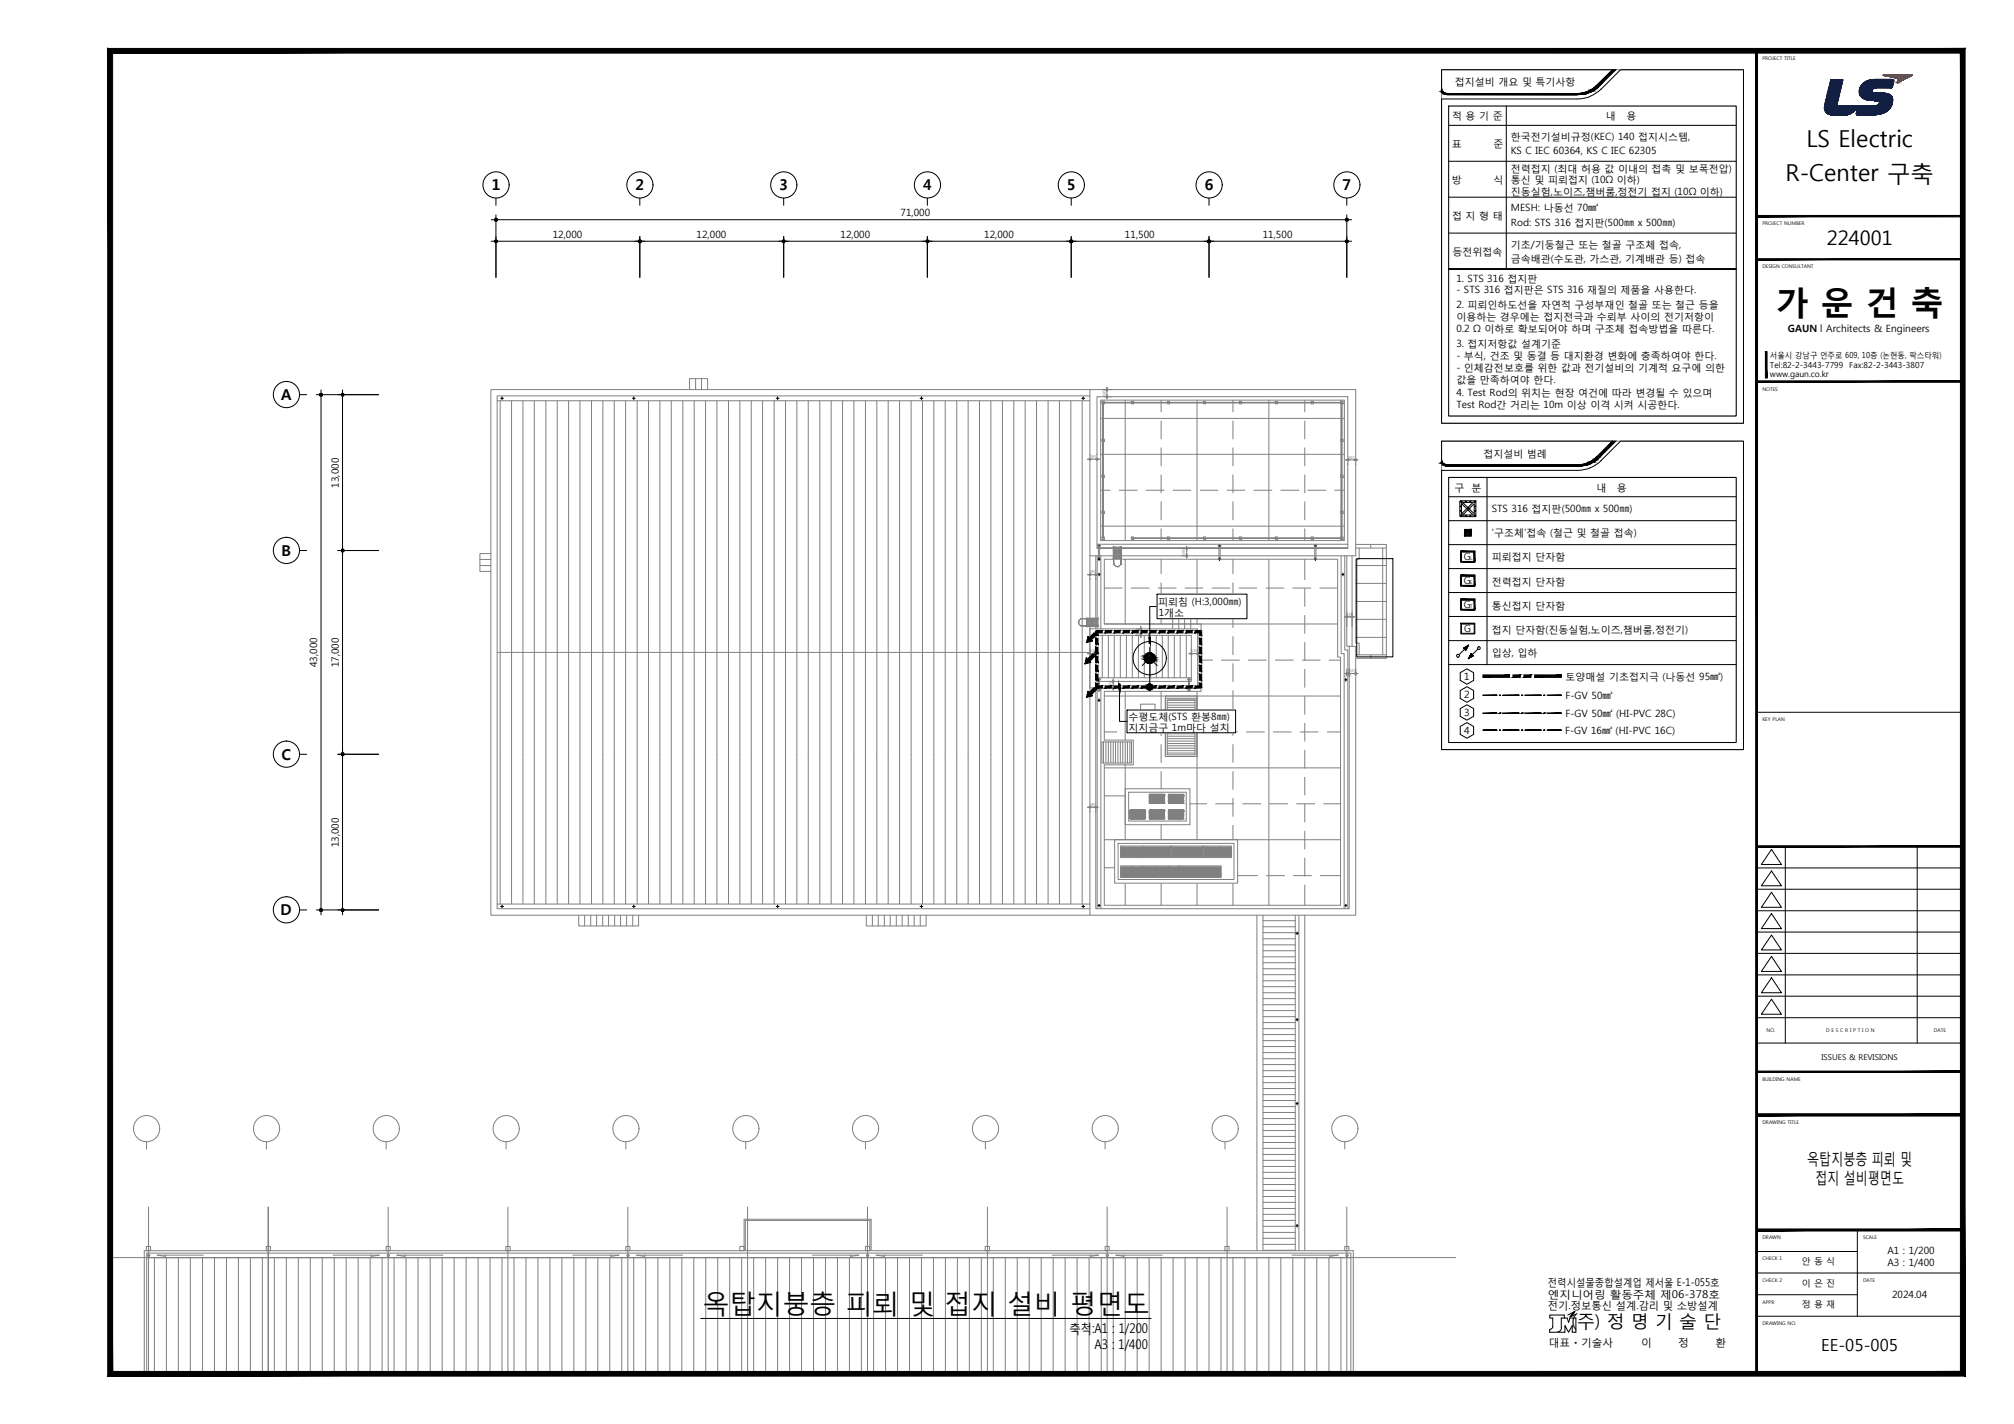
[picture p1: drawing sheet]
<svg xmlns="http://www.w3.org/2000/svg" width="420mm" height="297mm" viewBox="0 0 420 297" stroke-linecap="round" stroke-linejoin="round" font-family="sans-serif">
<defs><g id="words">
<text font-size="7" x="370.4" y="65.3">가 운 건 축</text>
<text font-size="5.6" x="146.6" y="273.6">옥탑지붕층 피뢰 및 접지 설비 평면도</text>
<g font-size="4.9">
<text x="376.9" y="30.7">LS Electric</text>
<text x="372.5" y="37.7">R-Center 구축</text>
</g>
<text font-size="4.2" x="381.1" y="51.1">224001</text>
<text font-size="3.7" x="327.9" y="276.9">(주) 정 명 기 술 단</text>
<text font-size="3.5" x="379.9" y="281.8">EE-05-005</text>
<g font-size="3.4">
<text x="377" y="242.7">옥탑지붕층 피뢰 및</text>
<text x="378.7" y="246.7">접지 설비평면도</text>
</g>
<g font-size="3.1">
<text x="102.6" y="39.7">1</text>
<text x="132.6" y="39.7">2</text>
<text x="162.6" y="39.7">3</text>
<text x="192.6" y="39.7">4</text>
<text x="222.5" y="39.7">5</text>
<text x="251.3" y="39.7">6</text>
<text x="280.1" y="39.7">7</text>
<text x="58.6" y="83.5">A</text>
<text x="58.7" y="115.9">B</text>
<text x="58.7" y="158.4">C</text>
<text x="58.5" y="191">D</text>
</g>
<g font-size="2.8">
<text x="223.1" y="278.1">축척:A1 : 1/200</text>
<text x="228.3" y="281.5">A3 : 1/400</text>
</g>
<g font-size="2.2">
<text x="322.9" y="268.3">전력시설물종합설계업 제서울 E-1-055호</text>
<text x="322.9" y="270.7">엔지니어링 활동주체 제06-378호</text>
<text x="322.9" y="273.1">전기.정보통신 설계.감리 및 소방설계</text>
<text x="323.1" y="280.7">대표ㆍ기술사</text>
<text x="342.3" y="280.7">이</text>
<text x="350.1" y="280.7">정</text>
<text x="357.9" y="280.7">환</text>
</g>
<g font-size="2.1">
<text x="303.5" y="17.8">접지설비 개요 및 특기사항</text>
<text x="302.9" y="24.9">적 용 기 준</text>
<text x="315.2" y="29.2">한국전기설비규정(KEC) 140 접지시스템,</text>
<text x="335" y="24.9">내</text>
<text x="339.3" y="24.9">용</text>
<text x="302.9" y="30.7">표</text>
<text x="311.5" y="30.7">준</text>
<text x="315.2" y="32.2">KS C IEC 60364, KS C IEC 62305</text>
<text x="315.2" y="35.8">전력접지 (최대 허용 값 이내의 접촉 및 보폭전압)</text>
<text x="302.9" y="38.2">방</text>
<text x="311.5" y="38.2">식</text>
<text x="315.2" y="38.3">통신 및 피뢰접지 (10Ω 이하)</text>
<text x="315.2" y="40.7">진동실험,노이즈,챔버룸,정전기 접지 (10Ω 이하)</text>
<text x="187.9" y="45">71,000</text>
<text x="302.9" y="45.7">접 지 형 태</text>
<text x="315.2" y="47.1">Rod: STS 316 접지판(500㎜ x 500㎜)</text>
<text x="315.2" y="44.1">MESH: 나동선 70㎟</text>
<text x="115.3" y="49.6">12,000</text>
<text x="145.3" y="49.6">12,000</text>
<text x="175.3" y="49.6">12,000</text>
<text x="205.3" y="49.6">12,000</text>
<text x="234.7" y="49.6">11,500</text>
<text x="263.4" y="49.6">11,500</text>
<text x="303" y="53.2">등전위접속</text>
<text x="315.2" y="51.6">기초/기둥철근 또는 철골 구조체 접속,</text>
<text x="303.8" y="58.8">1. STS 316 접지판</text>
<text x="315.2" y="54.6">금속배관(수도관, 가스관, 기계배관 등) 접속</text>
<text x="303.8" y="64.2">2. 피뢰인하도선을 자연적 구성부재인 철골 또는 철근 등을</text>
<text x="303.8" y="61.1">- STS 316 접지판은 STS 316 재질의 제품을 사용한다.</text>
<text x="303.8" y="66.7">이용하는 경우에는 접지전극과 수뢰부 사이의 전기저항이</text>
<text x="303.8" y="69.2">0.2 Ω 이하로 확보되어야 하며 구조체 접속방법을 따른다.</text>
<text x="373" y="69.3">GAUN l Architects &amp; Engineers</text>
<text x="303.8" y="77.3">- 인체감전보호를 위한 값과 전기설비의 기계적 요구에 의한</text>
<text x="303.8" y="74.8">- 부식, 건조 및 동결 등 대지환경 변화에 충족하여야 한다.</text>
<text x="303.8" y="72.3">3. 접지저항값 설계기준</text>
<text x="303.8" y="82.7">4. Test Rod의 위치는 현장 여건에 따라 변경될 수 있으며</text>
<text x="303.8" y="79.8">값을 만족하여야 한다.</text>
<text x="303.8" y="85.2">Test Rod간 거리는 10m 이상 이격 시켜 시공한다.</text>
<text x="309.5" y="95.3">접지설비 범례</text>
<text x="70.7" y="101.7" transform="rotate(-90 70.7 101.7)">13,000</text>
<text x="303.4" y="102.4">구</text>
<text x="307" y="102.4">분</text>
<text x="311.2" y="106.8">STS 316 접지판(500㎜ x 500㎜)</text>
<text x="333" y="102.4">내</text>
<text x="337.3" y="102.4">용</text>
<text x="311.2" y="111.8">'구조체'접속 (철근 및 철골 접속)</text>
<text x="305.4" y="116.9">G</text>
<text x="311.2" y="116.9">피뢰접지 단자함</text>
<text x="305.4" y="121.9">G</text>
<text x="311.2" y="121.9">전력접지 단자함</text>
<text x="241.6" y="126.1">피뢰침 (H:3,000㎜)</text>
<text x="241.7" y="128.5">1개소</text>
<text x="305.4" y="126.9">G</text>
<text x="305.5" y="131.9">G</text>
<text x="311.2" y="126.9">통신접지 단자함</text>
<text x="311.2" y="131.9">접지 단자함(진동실험,노이즈,챔버룸,정전기)</text>
<text x="311.2" y="136.8">입상, 입하</text>
<text x="66.2" y="139.1" transform="rotate(-90 66.2 139.1)">43,000</text>
<text x="70.7" y="139.2" transform="rotate(-90 70.7 139.2)">17,000</text>
<text x="305.4" y="141.9">1</text>
<text x="326.6" y="141.8">토양매설 기초접지극 (나동선 95㎟)</text>
<text x="305.4" y="145.7">2</text>
<text x="305.4" y="149.4">3</text>
<text x="326.6" y="145.8">F-GV 50㎟</text>
<text x="326.6" y="149.6">F-GV 50㎟ (HI-PVC 28C)</text>
<text x="235.4" y="150.2">수평도체(STS 환봉8㎜)</text>
<text x="235.4" y="152.4">지지금구 1m마다 설치</text>
<text x="305.4" y="153.1">4</text>
<text x="326.5" y="153.1">F-GV 16㎟ (HI-PVC 16C)</text>
<text x="70.7" y="176.7" transform="rotate(-90 70.7 176.7)">13,000</text>
<text x="393.7" y="261.6">A1 : 1/200</text>
<text x="393.7" y="264.1">A3 : 1/400</text>
<text x="394.7" y="270.8">2024.04</text>
</g>
<g font-size="1.9">
<text x="375.9" y="263.7">안 동 식</text>
<text x="375.9" y="268.2">이 은 진</text>
<text x="375.9" y="272.7">정 용 재</text>
</g>
<g font-size="1.7">
<text x="369.2" y="74.6">서울시 강남구 언주로 609, 10층 (논현동, 팍스타워)</text>
<text x="369.2" y="76.8">Tel:82-2-3443-7799</text>
<text x="385.8" y="76.8">Fax:82-2-3443-3807</text>
<text x="369.2" y="78.6">www.gaun.co.kr</text>
<text x="380" y="221.2">ISSUES &amp; REVISIONS</text>
</g>
<g font-size="1.1">
<text x="306.7" y="116.9">L</text>
<text x="306.7" y="121.9">E</text>
<text x="306.7" y="126.9">T</text>
</g>
<g font-size="1">
<text x="367.7" y="12.5">PROJECT TITLE</text>
<text x="367.7" y="47">PROJECT NUMBER</text>
<text x="367.7" y="56">DESIGN CONSULTANT</text>
<text x="367.7" y="81.5">NOTES</text>
<text x="367.7" y="150.4">KEY PLAN</text>
<text x="368.6" y="215.3">NO.</text>
<text x="381" y="215.3">D E S C R I P T I O N</text>
<text x="403.4" y="215.3">DATE</text>
<text x="367.7" y="225.5">BUILDING NAME</text>
<text x="367.7" y="234.4">DRAWING TITLE</text>
<text x="367.7" y="258.4">DRAWN</text>
<text x="367.7" y="262.9">CHECK 1</text>
<text x="388.7" y="258.4">SCALE</text>
<text x="367.7" y="267.4">CHECK 2</text>
<text x="388.7" y="267.4">DATE</text>
<text x="367.7" y="271.9">APPR</text>
<text x="367.7" y="276.4">DRAWING NO.</text>
</g>
<g font-size=".8" fill="#808080">
<text x="230.7" y="82.7" transform="rotate(-90 230.7 82.7)">595</text>
<text x="227.4" y="95.5">595</text>
<text x="281.3" y="95.7">645</text>
<text x="227.3" y="119.6">485</text>
<text x="247.3" y="115.9" transform="rotate(-90 247.3 115.9)">595</text>
<text x="280.8" y="128.4">435</text>
<text x="227.4" y="136.1">535</text>
<text x="237.7" y="132.5" transform="rotate(-90 237.7 132.5)">535</text>
<text x="248.5" y="136.1">535</text>
<text x="232" y="143.5" transform="rotate(-90 232 143.5)">535</text>
<text x="280.5" y="141.2">200</text>
<text x="281.4" y="140.2">535</text>
<text x="227.3" y="168.1">485</text>
</g>
</g></defs>
<g fill="none" stroke="#808080" stroke-width=".21">
<path d="M145.1 79v2.3M146.3 79v2.3M103.7 83.6h123.7M104.4 83.6v105M106.7 83.6v105M109.1 83.6v105M111.5 83.6v105M113.9 83.6v105M116.2 83.6v105M118.6 83.6v105M121 83.6v105M123.4 83.6v105"/>
<path d="M125.8 83.6v105M128.1 83.6v105M130.5 83.6v105M132.9 83.6v105M135.3 83.6v105M137.7 83.6v105M140 83.6v105M142.5 83.6v105M143.8 81.3v-2.3h3.8v2.3M144.8 83.6v105M147.2 83.6v105M149.6 83.6v105"/>
<path d="M152 83.6v105M154.3 83.6v105M156.7 83.6v105M159.1 83.6v105M161.5 83.6v105M163.9 83.6v105M166.2 83.6v105M168.6 83.6v105M171 83.6v105M173.4 83.6v105M175.8 83.6v105M178.1 83.6v105"/>
<path d="M180.6 83.6v105M182.9 83.6v105M185.3 83.6v105M187.7 83.6v105M190.1 83.6v105M192.4 83.6v105M194.8 83.6v105M197.2 83.6v105M199.6 83.6v105M202 83.6v105M204.3 83.6v105M206.7 83.6v105"/>
<path d="M209.1 83.6v105M211.5 83.6v105M213.9 83.6v105M216.2 83.6v105M218.7 83.6v105M221 83.6v105M223.4 83.6v105M225.8 83.6v105M226.9 95.8h2.5M227.4 82.6h-123.7v107h123.7M227.4 81.3h-125v109.6h125M227.4 81.3h55.4v34.6h-55.4z"/>
<path d="M227.4 94.7v.1M228.9 82.7h52.3v31.7h-52.3zM228.9 94.7v.1M229.6 83.5h50.9v29.3h-50.9zM229.6 94.8h50.9M229.6 87.3h50.9M229.9 83.7h.5v.5h-.5zM229.9 91.6h.5v.5h-.5zM229.9 99.1h.5v.5h-.5zM230 81.3h1.9M230 83.9h50v28.4h-43.8l43.7-.1v-28.1h-49.7v28.2h-.2zM230.4 82.7h1.5"/>
<path d="M230.9 80.8v2.4M234.7 83.5v29.3M236 83.7h.5v.5h-.5zM242.2 83.5v2.4M242.2 87.8v3.8M242.2 93.4v3.8M242.2 99v3.8M243.5 83.7h.5v.5h-.5zM249.7 83.5v29.3M251 83.7h.5v.5h-.5zM257.2 83.5v2.4M257.2 87.8v3.8"/>
<path d="M257.2 93.4v3.8M257.2 99v3.8M258.5 83.7h.5v.5h-.5zM264.7 83.5v29.3M266 83.7h.5v.5h-.5zM272.2 83.5v2.4M272.2 87.8v3.8M272.2 93.4v3.8M272.2 99v3.8M273.5 83.7h.5v.5h-.5zM279.7 83.7h.5v.5h-.5zM279.7 91.6h.5v.5h-.5z"/>
<path d="M279.7 99.1h.5v.5h-.5zM279.7 83.5v29.3M280.7 95.9h2.6M281.2 96.7v.2M282.8 96.7v.2M100.1 116.7h2.3M100.1 118h2.3M102.4 115.5h-2.3v3.7h2.3M226.9 119.9h2.2M227.4 115.9v75h55.4v-56.1h-1.3v54.8h-52.9v-46.1M228.6 115.9v15.2M228.9 114.2h52.3"/>
<path d="M228.9 113.5h52.3M228.9 115.9v15.2M229.2 113.9v2.8M229.4 113.9v2.8M229.6 109.8h50.9M229.6 102.3h2M229.7 115.9v15.2M229.9 112h.5v.5h-.5zM229.9 106.6h.5v.5h-.5zM230.4 116.7h48.7v20.4h.6v51.7h-49.3v-29.3h6v-5.1h-6v-10.2h20.2v-14h-20.2zM232.2 116.5h.1M232.2 116.5h.1v.2v-.2"/>
<path d="M232.2 114h.2l-.1 2.5zM232.3 116.5l.1 1zM232.3 117.5h.1M232.3 117.6l.1 .1M232.4 117.4a.74 .74 0 0 0 .7 .8 .74 .74 0 0 0 .7-.8M232.4 117.6h.1M232.4 116.4h1.4zM232.4 116.2h1.4M232.4 116.1h1.4M232.4 115.9h1.4M232.4 115.6h1.4M232.4 115.5h1.4"/>
<path d="M232.4 115.3h1.4M232.4 115h1.4M232.4 114.8h1.4M232.4 114.7h1.4M232.4 114.5h1.4M232.4 114.1h1.5M232.7 114.1v2.3M233 118.2h.1M233.1 118.2h.1M233.2 118.2h.1M233.5 102.3h3.7M233.5 114.1v2.3"/>
<path d="M233.8 117.7h.1M233.8 116.5v1zM233.8 117.5h.1M233.8 117.6h.1M233.8 114h.2v2.5h-.2zM233.9 117.6l-.1 .1M233.9 114v2.7M234 116.5h-.2v.2M234.7 116.7v13.5M236 112h.5v.5h-.5zM239.1 102.3h3.8M242.2 104.7v3.7"/>
<path d="M242.2 110.3v2.5M242.2 116.7v3M243.5 112h.5v.5h-.5zM244.7 102.3h3.8M246.5 114.4h.8M246.5 115.9h.8M247.6 113.9v2.5M249.7 116.7v13.5M250.4 102.3h3.7M251 112h.5v.5h-.5zM254.3 113.9v2.8M254.6 113.9v2.8"/>
<path d="M256 102.3h3.7M257.2 104.7v3.7M257.2 110.3v2.5M257.2 116.7v3M258.5 112h.5v.5h-.5zM261.6 102.3h3.7M264.7 116.7v72.1M266 112h.5v.5h-.5zM267.2 102.3h3.8M272.2 104.7v3.7M272.2 110.3v2.5M272.2 116.7v4.2"/>
<path d="M272.8 102.3h3.8M273.5 112h.5v.5h-.5zM274.3 113.9v2.8M274.5 113.9v2.8M278.5 102.3h2M279.7 112h.5v.5h-.5zM279.7 106.6h.5v.5h-.5zM279.8 115.9v20.4h.6v53.3M280.5 115.9v19.7h.7v54M281 115.9v18.9h.5M282.1 115.9v18.9M282.8 113.6h6.4v23.7h-6.4"/>
<path d="M282.8 114.3h5.7v22.3h-5.7M282.8 118h6.4M283.5 114.3v2.4h-.7v17.4h.7v2.5M286 113.6v.7M288.5 114.3h.7M103.7 136.1h123.7M225 129.7h.1M225 129.9h.1M225 129.7v.2M225.4 130.5l.1 .1M225.5 130.5h-.1M225.5 129l-.1 .1"/>
<path d="M225.6 129.1h.1M225.6 130.5h.1M225.7 129.1h1zM225.7 129.1a.74 .74 0 0 0-.7 .7 .74 .74 0 0 0 .7 .7l1 .1h-1.1M226.7 129h.1M226.7 130.6h-.3h.3v.1M226.7 130.7l2.5-.1h-2.5v.1M226.7 128.9v.2h2.5h-2.5M226.7 128.9v.2h-.3h.3M226.7 130.7h.1M226.7 128.9h2.5v.2M226.7 128.9v.1"/>
<path d="M226.7 129.1l.1 1.5zM226.8 130.2h2.3M226.8 129.4h2.3M226.9 136.3h.2M226.9 129.1v1.5M227.1 129.1v1.5M227.3 129.1v1.5M227.4 131.2h22.5v12.3h-22.5zM227.4 120.6v.3M227.4 135.3v.9M227.4 136.3h1.3M227.5 129.1v1.5"/>
<path d="M227.7 129.1v1.5M227.9 129.1v1.5M228.1 129.1v1.5M228.3 129.1v1.5M228.5 129.1v1.5M228.7 132.5h19.8v9.6h-19.8zM228.7 129.1v1.5M228.7 135.3v.9M229 136.3h.2M229.1 129.1v1.5M229.2 130.6v.1h-2.5M230 132.5v8.9"/>
<path d="M230.4 130.2h48.7M230.4 122.7h3.7M231.2 132.5v8.9M232.5 132.5v8.9M233.7 132.5v8.9M235 132.5v8.9M236 122.7h3.7M236.2 132.5v8.9M237 132.5h.6M237 131.2h.6M237.5 132.5v8.9M238 130.7v.2"/>
<path d="M238 131.2v1.3M238 132.8v.2M238.7 132.5v8.9M240 132.5v8.9M241.2 132.5v8.9M241.6 122.7h3.8M242.2 121.6v3.7M242.2 127.2v3M242.5 132.5v8.9M243.7 132.5v8.9M244.6 131.2v-2.3h3.8v2.3M245 132.5v8.9"/>
<path d="M245.9 128.9v2.3M246.2 132.5v8.9M247.1 128.9v2.3M247.2 122.7h3.8M247.5 132.5v8.9M248 136.3h.3M248.5 136.3h1.4M248.5 135.3v.9M249.9 135.3v.9M250.1 136.3h.3M250.6 137.7h2.3M252.9 122.7h3.7"/>
<path d="M254.8 137.7h3.8M257.2 121.6v3.7M257.2 127.2v3.7M257.2 132.8v3.8M257.2 138.4v3.8M258.5 122.7h3.7M260.4 137.7h3.8M264.1 122.7h3.7M266.1 137.7h3.7M269.7 122.7h3.8M271.7 137.7h3.7M272.2 122.8v3.7"/>
<path d="M272.2 128.4v3.7M272.2 134v3.7M272.2 139.6v3.8M275.3 122.7h3.8M277.3 137.7h2.4M280.5 128.7h2.1M281 127.7v3M281 139.5v1.5M281.5 139.5v1.5M282.8 125.5h6.4M282.8 129.2h6.4M282.8 133h6.4"/>
<path d="M282.8 121.7h6.4M282.8 139.5v1.5M286 136.6v.7M288.5 136.6h.7M228.7 141.4h19.8M228.9 141.8h.8M228.9 143.9h.8M228.9 143.5v46.1M229.2 141.8v2.1M229.3 141.4v.7M229.3 143.5v.8M229.4 141.8v2.1"/>
<path d="M229.7 143.5v46.1M229.9 154.8h6.2v4.4h-6.2zM230.2 154.8v4.4M230.4 152.7h2.6M230.4 145.2h49.3M230.7 154.8v4.4M231.2 154.8v4.4M231.2 143.5h.8M231.2 142.1h.8M231.7 154.8v4.4M232.2 141.6v.3M232.2 142.1v1.4"/>
<path d="M232.2 143.7v.3M232.2 154.8v4.4M232.7 154.8v4.4M233.2 154.8v4.4M233.7 154.8v4.4M234.2 154.8v4.4M234.7 144.2v10.2M234.7 154.8v4.4M234.7 159.5v15.7M234.9 152.7h3.7M235.2 154.8v4.4M235.7 154.8v4.4"/>
<path d="M238 146.9h3v1.8h-3zM240.5 152.7h2.6M242.2 144.2v3.6M242.2 149.7v3.7M242.2 155.3v3.8M243.1 145.7h6.6v12.1h-6.6zM243.1 145.2h6.6v12.6h-6.6zM243.5 146h5.8v11.5h-5.8zM243.5 146.1h5.8M243.5 146.6h5.8M243.5 147.1h5.8M243.5 147.6h5.8"/>
<path d="M243.5 148.1h5.8M243.5 148.6h5.8M243.5 149.1h5.8M243.5 149.6h5.8M243.5 150.1h5.8M243.5 150.6h5.8M243.5 151.1h5.8M243.5 151.6h5.8M243.5 152.1h5.8M243.5 152.6h5.8M243.5 153.1h5.8M243.5 153.6h5.8"/>
<path d="M243.5 154.1h5.8M243.5 154.6h5.8M243.5 155.1h5.8M243.5 155.6h5.8M243.5 156.1h5.8M243.5 156.6h5.8M243.5 157.1h5.8M247.7 141.8h.7M247.7 143.9h.7M247.9 141.8v2.1M248 141.4v.7M248 143.5v.8"/>
<path d="M248.2 141.8v2.1M249.7 144.2v31M249.7 152.7h2.8M254.4 152.7h3.7M257.2 144v3.8M257.2 149.7v3.7M257.2 155.3v3.7M260 152.7h3.8M265.6 152.7h3.8M271.3 152.7h3.7M272.2 145.2v3.8M272.2 150.9v3.7"/>
<path d="M272.2 156.5v3.8M276.9 152.7h2.8M280.5 140.5h2.8M281.5 140.5h-.5h1M226.9 168.4h2.2M227.4 169.1v.3M228.6 169.1v.3M230.4 160.2h49.3M230.4 166h4.3M230.4 175.2h49.3M232.5 175.2h25.7v9h-25.7zM233.3 175.9h24.1v7.6h-24.1z"/>
<path d="M233.8 176.5h4.6v2.4h-4.6zM234.1 177v1.3M234.1 178.4l.2 .1zM234.1 177l.2-.2zM234.1 178.5h.1M234.1 176.8h.1M234.1 178.3h.1M234.1 177h.1M234.1 178.4l.2 .1M234.1 178.4h.1M234.1 177v.2h1.9M234.1 177.9v.4z"/>
<path d="M234.1 176.7l-.1 .1v1.7l.1 .1M234.1 178.6h.1M234.1 176.7h.1M234.1 178.6h2M234.1 177.1h.1M234.1 178.1h.1M234.1 177.8l.1 .2M234.1 177.7h1.9M234.1 177.4h1.9M234.1 177.5h1.9M234.1 177.9h1.9M234.1 176.7h3.9"/>
<path d="M234.1 177.3h1.9M234.2 177.3l-.1 .2M234.2 178v.1M234.2 177.9v.4l.1-.3M234.2 177.5v.2M234.2 177.7v.2M234.2 177.3v.7M234.2 177.3h.1M234.2 178.1v.1M234.2 177.4v.4M234.2 177.8h.1M234.2 178.1l.2 .2"/>
<path d="M234.2 178.2l.1 .1M234.2 178.2h.1M234.3 177h.1h-.1M234.3 177v.2M234.3 177.9v.4zM234.3 178.4h.1h-.1M234.3 176.8l-.2 .2M234.3 176.8h.1M234.3 178.5h.1M234.3 178.5l1.5 .1zM234.3 176.8h1.5M234.3 177h.1"/>
<path d="M234.3 178.3h.1M234.3 178.4h.1M234.3 176.9h.1M234.3 177.4v-.1v.6M234.3 177.4h.4M234.3 177.4h.1M234.3 177.3v.6M234.3 177.1h-.1M234.3 177.1l-.1 .2M234.3 177v.1M234.3 178.2v.1M234.3 177.2h-.1v-.2v.2"/>
<path d="M234.3 178.5h.4M234.3 176.8h.4M234.3 178.3v.1M234.3 177.2h.1M234.3 178.3l.1 .1M234.4 176.8v.4M234.4 177.9v.6M234.4 176.9h.1M234.4 177h.1M234.4 178.5h.1M234.4 178.4h.1M234.4 178.2l-.1-.2 .1 .3"/>
<path d="M234.4 177.2h-.1M234.4 177.1h-.1M234.4 177.2v.7M234.4 177l-.1 .1M234.4 177.1h.1M234.4 178.3h.1M234.4 178.3l.3 .2M234.4 178.3v.1M234.4 176.8h.1M234.4 177.2h.1M234.4 177.7l-.2 .1M234.4 177v.1"/>
<path d="M234.4 177.9v.6zM234.4 177.3v.6M234.5 178.4l.1 .1M234.5 176.8v.4M234.5 177.9v.6zM234.5 176.8h.1M234.5 178.5h.1M234.5 176.9h.1M234.5 177.7h.2M234.5 177l-.1 .1M234.5 177h.1M234.5 177.3v.6"/>
<path d="M234.6 176.8v.4M234.6 177.9v.6zM234.6 178l.1 .5M234.6 176.8h.1M234.6 178.5h.1M234.6 178l-.2 .3M234.6 177l-.2 .1M234.6 177h.1M234.6 177v.1M234.6 176.9h.1M234.6 177.3v.6M234.6 176.9h-.2"/>
<path d="M234.7 176.8v.4M234.7 177.9h.1M234.7 176.8h.1M234.7 178.5h.1M234.7 177.1h.1M234.7 176.9h-.2M234.7 176.9h-.1M234.7 177.3v.6M234.7 176.8h-.1M234.7 178.4h.1M234.7 177.9v.6M234.7 178.3h.1"/>
<path d="M234.7 177.1l.2 .1M234.7 177.3l.1 .5M234.7 177.4h.1M234.7 176.9h.1M234.7 164.5h13.5v7.5h-13.5zM234.7 176.8v.4zM234.7 177.9v.6zM234.7 178.3v.1M234.7 178.5h-.4M234.8 178.4h.1M234.8 176.8h.1M234.8 178.5h.1"/>
<path d="M234.8 177.5h.1M234.8 177.6l-.1 .1M234.8 177.6h.1M234.8 178.5h.3M234.8 176.8v.4M234.8 177.9v.6zM234.8 177.3v.6M234.8 177.9h.1M234.8 178.5h.5M234.8 176.8h.5M234.8 177.7h.1M234.8 177.8h.1"/>
<path d="M234.8 176.8h-.1M234.9 176.8v.4M234.9 177.9v.6zM234.9 176.8h.1M234.9 178.5h.1M234.9 177.9l-.2 .3M234.9 177.9h.1M234.9 176.8l-.2 .1M234.9 177.8v.1M234.9 177.5l-.1 .1M234.9 176.9h.1M234.9 176.9v.1"/>
<path d="M234.9 177.5h.1M234.9 177.3v.6M234.9 177.8h.1M234.9 177.9v.6h-.1M234.9 176.8h.3h-.2M234.9 177.4v-.1v.6M235 177.9h.2M235 177.9v.6M235 176.8v.4M235 176.9h.4M235 177h.1M235 178.5h.1"/>
<path d="M235 176.8l-.3 .1M235 177.2h.1M235 177.3v.6M235 177.8v.1M235 177.9v.6zM235 176.8h.1M235 177.7h.1M235 178h.1M235 178v.2M235 177.1l.1 .1M235 178.3h.1M235.1 176.8v.4"/>
<path d="M235.1 177.9v.6zM235.1 176.8h.1M235.1 178.5h.1M235.1 177.7h.1M235.1 178.3l.1 .1M235.1 178.5h.2M235.1 177.3v.6M235.1 177.4h-.1M235.2 177.7h.1M235.1 177.3v.1M235.1 178l.3 .3M235.1 178h.1"/>
<path d="M235.1 176.8l.2 .1M235.1 177.5l-.2 .1v.2M235.1 177.4h.1M235.1 177.5h.1M235.2 177.7h-.1M235.2 176.8v.4M235.2 177.9v.6zM235.2 176.8h.1M235.2 178.5h.1M235.2 177.3v.6M235.2 177.9h.1M235.2 177.8h-.1"/>
<path d="M235.2 177.6h-.2l.1 .2M235.2 177.5v.1M235.2 177.6h.1M235.2 177.3v.5l.1-.1M235.2 176.8l.2 .1-.2-.1M235.2 178.1h.1M235.2 177.7v.1M235.2 177.9v.6M235.2 178.5h-.1M235.3 177.6h.1M235.3 177.9l.1 .1M235.3 177.5h.1"/>
<path d="M235.3 178.5h.1M235.3 177.9h-.1M235.3 177.5l.1 .3M235.3 177.9h.1M235.3 176.8h.1M235.3 176.8v.4M235.3 177.9v.6zM235.3 177.4v.1M235.3 177.4l.1 .5M235.3 177.8h.1M235.3 176.9h.1M235.3 177.3v.6"/>
<path d="M235.3 177.8v.1M235.4 176.8v.4M235.4 177.9v.6zM235.4 176.8h.1M235.4 178.5h.1M235.4 177.2h.1M235.4 178.5h.4M235.4 177.9v.6h-.2M235.4 176.9h.1M235.4 177.6h-.1M235.4 176.9v.3M235.4 177.3v.6"/>
<path d="M235.4 176.8h.4M235.4 178.5h-.1M235.5 165.3h12v6h-12zM235.5 177.9v.6M235.5 176.8v.4M235.5 176.8h.3M235.5 178.5h.3M235.5 178h.2M235.5 178.3v.1M235.5 176.9h.1M235.5 177.3v.6M235.5 177.8h.1"/>
<path d="M235.5 176.8h.1M235.5 177.9v.6zM235.5 178.5h.1M235.5 177.5v.1M235.5 176.9l.1 .1zM235.5 177h.1M235.5 178.4h.1M235.5 176.9h.2M235.6 178.4l-.1 .1M235.6 176.8v.4M235.6 177.9v.6zM235.6 176.8h.1"/>
<path d="M235.6 178.5h.1M235.6 176.9h.1M235.6 177l.1 .1M235.6 176.9l.1 .1M235.6 177.3v.6M235.7 176.8v.4zM235.7 177.9v.6zM235.7 176.8h.1M235.7 178.5h.1M235.7 178.3l-.2 .2M235.7 177.3l-.2 .1M235.7 177.2h.1"/>
<path d="M235.7 177v.1M235.7 178.4h-.1M235.7 177.9v.6M235.7 177h.1M235.7 178.4h.1M235.7 177.1h.1M235.7 177.7h-.2M235.7 178.3h.1M235.7 178.3l-.1 .1M235.7 177.1v.8M235.8 178.3l-.1 .1M235.8 170.7v-1.8l3 .1v1.8h-2.9"/>
<path d="M235.8 169.2h.1M235.8 169.7h.1M235.8 170.5h.1M235.8 170.3h.1M235.8 169h.1M235.8 170.7h.1M235.8 177.9v.6M235.8 176.8v.4M235.8 178.5h-1.4h1.4M235.8 176.9h.1M235.8 178.5h.1M235.8 178h.1"/>
<path d="M235.8 177.7h.1M235.8 177.1v.1M235.8 176.9h-1.4h1.4M235.8 169v1.8h.1M235.8 177.3v.6M235.8 170.7l.1 .1M235.8 177h.1M235.8 169.2v.2M235.8 169.2v1.2v-.3M235.8 170.4l.2 .2h2.6l.2-.2M235.8 170.4l.2 .2M235.8 170.4h.1"/>
<path d="M235.8 178.3h.1M235.8 178.4h.1M235.8 178.2h.1M235.8 177v.2M235.8 177.9v.4zM235.8 169.2v1.2M235.8 178.1h.1M235.8 176.8h.1M235.8 170.4h3h-3M235.8 170.2v.2M235.8 169.3v.8M235.8 169.7h3h-3"/>
<path d="M235.8 169.5h3h-3M235.8 169.9h3h-3M235.8 168.9l3 .1M235.8 169.5h.1M235.8 169.9h.1M235.8 168.9h.1M235.8 170.2l.2 .1M235.8 169.4v.7M235.8 170.2l.2 .2M235.8 176.9h-1.5h1.5M235.8 177h-.1h.1M235.8 178.4h-1.5h1.5"/>
<path d="M235.8 178.4h-.1h.1M235.8 176.8l.2 .2M235.8 176.8l.3 .2M235.8 177.4h.1M235.8 177.4v.5M235.8 177.3h.1M235.8 177.3l.1 .1M235.8 177.2h.1M235.8 169.2h3M235.8 170.2h3M235.8 170.1h3M235.8 169.3h3"/>
<path d="M235.8 168.9v.1M235.8 169.2v.1M235.8 169.7v.2M235.8 170.1v.1M235.8 178v.1M235.8 170l.1 .1M235.8 177.1h.1M235.9 178.2l-.1 .1M235.9 177.1l.1 .2M235.9 170.2v.2M235.9 169.3v.8M235.9 169.2h.1"/>
<path d="M235.9 170.4h.1M235.9 170.7h.1M235.9 170.8h.1M235.9 177.5v.1M235.9 177.6l-.1 .1M235.9 177.3h.1M235.9 170.8h2.9M235.9 169.5l-.1 .1M235.9 178.2v.1M236 169.2h.1M235.9 170.2h.1M235.9 169.3l-.1 .1"/>
<path d="M235.9 177v.2M235.9 177.9v.4zM235.9 177h.1M235.9 178.3h.1M235.9 177.8v.1M235.9 177.6v.1M235.9 177.9v.1M235.9 177.5v.2M235.9 177.3v.7M236 178.1l-.1 .1M236 177.3h.1M236 169.3v.2"/>
<path d="M236 170.1h.1M236 170.2v.2zM236 169.3v.8M236 170.4h.1M236 169.1v.1M236 170.5h.1M236 169.1h.1M236 170.2v.2M236 170.8h.1M236 170.7h.1M236 169.5h.1M236 169.5l-.2 .2 .1 .4"/>
<path d="M236 170.2h.1M236 170.2l.1 .1M236 170.4l.1 .1M236 170.3h.1M236 169.4h-.1M236 169.2h-.1M236 176.8h.1M236 178.6h.1M236 170.2v.3M236 170.7v.1M236 178v.1M236 177.3v.2"/>
<path d="M236 170.1l.1-.8v.8M236 169.1h2.6h-2.6M236 170.6h.1M236 169v.2zM236 169l-.2 .2 .2-.2M236 169l-.2 .2M236 169h.1M236 169.7h.1M236 169.4v.1M236 177.1h-1.9h1.9M236 178.1h-1.9h1.9M236 178.4l-.2 .1"/>
<path d="M236 178.4h.1M236 177v1.3M236 177h.1M236 178.3h.1M236 177.1h.1M236 178.1h.1M236 177.8v.2M236 178.5h.1M236 178.3h-1.9h1.9M236 170.6h2.6M236 169h2.6M236 170.7h2.6"/>
<path d="M236 170.8h2.6M236 169h.3M236 170.5h2.6M236 170.5v.2M236.1 170.6h.1M236.1 170.2v.3M236.1 169.3v.8M236.1 169v.2zM236.1 169h.1M236.1 169.2h.1M236.1 170.3h.1M236.1 169.3h.1"/>
<path d="M236.1 178.4l-.3 .1M236.1 178.4h.1M236.1 177v1.3M236.1 177h.1M236.1 170.3v.1M236.1 177.8h.1M236.1 169v.2M236.1 169.4h.1M236.1 169.4l-.1 .1M236.1 169.1h-.1M236.1 178h.1M236.1 178.6h.1"/>
<path d="M236.1 176.7l-2.1 .1v1.7h2.1M236.1 178.5v.1M236.1 178.3h.1M236.1 178.6h1.9M236.1 176.7h1.9l.1 1.8-2 .1zM236.1 176.7v1.8M236.1 169.7h.2M236.1 170.4l.3 .1M236.1 170.5h.2M236.1 178.4l.2 .1M236.2 169v.2zM236.2 169h.1"/>
<path d="M236.2 176.8h.1M236.2 178.6h.1M236.2 178.5h.1M236.2 177v1.3M236.2 178.4l.1 .1M236.2 178.3h.1M236.2 177.1h.1M236.2 178.1h.1M236.2 177.7h1.8M236.2 177.4h1.8M236.2 177.5h1.8M236.2 177.9h1.8"/>
<path d="M236.2 177.2h1.8M236.2 177.3h1.8M236.2 177h.1M236.2 170.6h.1M236.2 170.2v.3M236.2 169.3v.8M236.2 170.3v.1M236.2 169.1l-.1 .1M236.2 169.1h.1M236.2 170h.1M236.2 169l-.1 .1M236.2 177v.2"/>
<path d="M236.2 177.9v.4zM236.2 177.8l.1 .3M236.2 177.7v-.2l.1 .2M236.2 177.7l.1 .2v-.2M236.2 170.1v.2M236.2 177.3v.6M236.3 177.3l-.1 .2M236.3 178v.1M236.3 169h-.3h2.6h-.2M236.3 169h.6M236.3 170.6h.1M236.3 177v.2"/>
<path d="M236.3 177.9v.4zM236.3 177h.1M236.3 178.3h.1M236.3 177.4v.4M236.3 169.4v.1M236.3 177.3v.7M236.3 177.3h.1M236.3 178.1v.1M236.3 170.2v.3M236.3 169.3v.8M236.3 169v.2zM236.3 169h.1"/>
<path d="M236.3 169.5l.1 .1M236.3 169.1l-.2 .1M236.3 170.6h.3M236.3 178v.3M236.3 176.8h.1M236.3 178.5h.1M236.3 176.8l-.2 .2M236.3 176.9h.1M236.3 177.2h.1M236.3 178.2l.1 .1M236.3 178.2h.1M236.3 169.7h.1"/>
<path d="M236.3 170.6h-.3M236.3 170h-.1M236.3 170.6h.4M236.3 177h.2h-.2M236.3 177.9v.4M236.3 178.4h.2h-.2M236.3 176.8l-.1 .2M236.3 178.5h.4M236.3 176.8h.4M236.3 178.5l1.6 .1zM236.3 176.8h1.6M236.3 178.4h.1"/>
<path d="M236.3 178l.1 .2M236.3 177.4l.1-.1-.1 .6M236.3 177.4h.1M236.3 178.1l.2 .2M236.3 169.1h.1M236.3 178.5h1.1M236.3 176.8h.5M236.4 176.8h-.1M236.4 177.1h-.1M236.4 169.7v.2M236.4 177.1l-.1 .2M236.4 178.2v.1"/>
<path d="M236.4 177.1h.1M236.4 169.7h.1M236.4 169v.2M236.4 169.3v.8M236.4 170.2v.3M236.4 170.6h.1M236.4 169.6h.1M236.4 169.9h.1M236.4 170h.1M236.4 177.9v.4zM236.4 177h.1M236.4 178.3h.1"/>
<path d="M236.4 178.3v.1M236.4 177.2h-.1M236.4 178.3l.1 .1M236.4 169.7v.1M236.4 169.6v.1M236.4 169.3v.8v-.1M236.4 170.5h.3M236.4 169.1h.3M236.4 176.8v.4M236.4 177.9v.6zM236.4 176.9h.1M236.4 178.5h.1"/>
<path d="M236.4 176.8h.1M236.4 177.2h.1M236.4 177.3v.6M236.4 169.8l.1 .1M236.4 170h.2M236.4 169.7l.1 .1M236.5 169.7v.2M236.5 169.7h.1M236.5 169.7h-.1M236.5 169.9h.1M236.5 177h-.1M236.5 170h.1"/>
<path d="M236.5 170.4l-.1-.2v.3M236.5 170.6h.1M236.5 170.2v.3M236.5 169.3v.8M236.5 169v.2zM236.5 169h.1M236.5 170.5h.2M236.5 176.8v.4M236.5 177.9v.6M236.5 177h.1M236.5 178.4h.1M236.5 178.3h.1"/>
<path d="M236.5 177.2h-.1M236.5 177.4h-.2M236.5 177.7h-.2M236.5 177.1h.1M236.5 177.1h-.1M236.5 170.4v.1M236.5 177v.1M236.5 177.3v.6M236.5 169.6h-.1M236.5 169.8h.1M236.5 177.4h.3M236.5 177.7h.1"/>
<path d="M236.5 178.3l.3 .2M236.5 169.9l.1 .1M236.5 176.9l.1 .1M236.6 178.4h.1M236.6 169.8h.1M236.6 176.8v.4M236.6 177.9v.6zM236.6 176.8h.1M236.6 178.5h.1M236.6 176.9h.1M236.6 177.1h-.1M236.6 177.7h.2"/>
<path d="M236.6 177l-.1 .1M236.6 177h-.1M236.6 177.3v.6M236.6 169.5l-.2 .1M236.6 169.6l-.1 .1M236.6 169.6h-.1M236.6 169.6h.1M236.6 169.1h.1M236.6 169.1h-.3M236.6 178l-.1 .3M236.6 169.1v.1M236.6 178.4l.1 .1"/>
<path d="M236.6 170h.1M236.6 169.6l.1 .1M236.6 169.5h.1M236.6 169.9h.1M236.6 170.6h.1M236.6 170.2v.3M236.6 169.4v-.1v.8M236.6 169v.2zM236.6 169h.1M236.6 177v.1M236.6 177h.1M236.6 177l.2 .1"/>
<path d="M236.7 169.9h-.1M236.7 169.5v.1M236.7 178.5h.1M236.7 169.9h.1M236.7 169.7h.1M236.7 176.9h.1M236.7 170h-.1M236.7 169.2v-.2v.2M236.7 169.3v.8M236.7 170.2v.3M236.7 170.6h.1M236.7 169.6h.1"/>
<path d="M236.7 169.3h.1M236.7 170h.1M236.7 170h-.2M236.7 176.8v.4M236.7 177.9v.6zM236.7 176.8h.1M236.7 177.9l-.1 .1M236.7 177.3v.6M236.7 169.7v.2M236.7 169.8v.1M236.7 170.5l.3-.2-.3 .2M236.7 170.6h1.2"/>
<path d="M236.7 170l.3 .1M236.7 169.9h.3M236.7 169.1l.3 .1M236.7 177.3v.6l.1-.6M236.7 169.6l.1 .1M236.7 169.9v.1M236.8 169.7l-.1 .2M236.8 169.6v.1M236.8 178.5h.1M236.8 178.4h.1M236.8 170.6h.1M236.8 170.2v.3"/>
<path d="M236.8 169.3v.8M236.8 169v.2zM236.8 169h.1M236.8 177.9v.6M236.8 178.3h.1M236.8 176.9h-.1M236.8 178.3v.1M236.8 176.9h-.2M236.8 169.8v.1M236.8 170.2v.3h.2M236.8 169.1l.2 .1M236.8 176.9l.1-.1h-.1v.4"/>
<path d="M236.8 177.4h.1M236.8 177.5h.1M236.8 178.5h.2M236.8 169.2h.1M236.8 177.3v.6M236.8 176.9h.1M236.9 169h.9M236.9 169.3l-.2 .4M236.9 176.8v.4zM236.9 177.9v.6zM236.9 176.8h.1M236.9 178.5h.1"/>
<path d="M236.9 177.6l-.1 .1M236.9 177.6h.1M236.9 178.5h.2M236.9 169h.1M236.9 169.3v.1M236.9 177.7h.1M236.9 177.8h.1M236.9 170.6h.1M236.9 170.2v.3M236.9 169.3v.8M236.9 169v.2zM236.9 176.8v.4l-.1-.1"/>
<path d="M236.9 177.9h.1M236.9 177.9l-.1 .3M236.9 169v.1M236.9 177.3v.6M236.9 176.8h.5M236.9 177.8v.1M236.9 169.3v.8v-.2M236.9 169.1h.1M236.9 177.3l.1 .1M236.9 176.9h.1M237 177.8h.1M237 169.3v.8"/>
<path d="M237 170.2v.3M237 170.6h.1M237 170.1h.1M237 177.5h.1M237 176.8v.4M237 177.9v.6zM237 176.8h.1M237 178.5h.1M237 176.9h.1M237 177.3v.6M237 169.1l.2 .1v-.2v.2M237 169.3v.8h.2v-.8"/>
<path d="M237 170.2l.1 .3M237 169v.2M237 169.3l.2 .2M237 169.9h.2M237 169.2h.1M237 177.2h.1M237 176.9l.1 .1M237 176.8l-.2 .1M237 177.4h.1M237 177.4l-.1 .2M237 177.8l.1 .1M237.1 170.3l.1-.1v.3"/>
<path d="M237.1 169.3v.8M237.1 169v.2zM237.1 169l.1 .1M237.1 169h.1M237.1 177.9v.6M237.1 178h.1M237.1 178v.2M237.1 176.8l-.2 .1M237.1 170.3h-.1M237.1 177.8h.1M237.1 170.6h.1M237.1 170.2v.3"/>
<path d="M237.1 170.2l-.1 .1M237.1 176.8v.4M237.1 177.7h.1M237.1 178.3l.1 .1M237.1 176.9h.3M237.1 178.5h.1M237.1 178.5h.3M237.1 177.3v.6M237.2 177.4h-.2M237.2 170.6h.1M237.2 170.4l-.2 .1M237.2 176.8v.4l-.1-.1"/>
<path d="M237.2 177.9v.6zM237.2 176.8h.1M237.2 178.5h.1M237.2 177.4v-.1v.6M237.2 177.7h.1M237.2 170.4l-.1 .1M237.2 177.3v.6M237.2 177.5l-.2 .1v.2M237.2 177.4h.1M237.2 177.5h.1M237.2 170.2v.3M237.2 169.3v.8v-.8"/>
<path d="M237.2 170.4h.1M237.2 169.3l.1 .5-.1-.4M237.2 169.3l.1 .8M237.2 176.8v.4M237.2 176.8h-.2l.5 .1M237.2 178l.2 .2M237.2 178h.1M237.2 176.8l.2 .1M237.2 169.1v.1M237.2 169.5v.2M237.2 177.9h.1M237.2 177.6h-.2l.1 .2"/>
<path d="M237.2 177.8h.1M237.2 177.5l.1 .1M237.2 177.6v.2M237.2 169v.2zM237.2 169.6h.1M237.2 169.2h.1M237.2 169h.1M237.2 169.9h.1M237.2 169.7v.2M237.2 178.1h.1M237.3 170.2l-.1 .3M237.3 169.2h.1"/>
<path d="M237.3 176.8v.4M237.3 177.9v.6zM237.3 176.8h.1M237.3 178.5h.1M237.3 176.8l.2 .1M237.3 169.1v.1M237.3 170.2v.3M237.3 177.3v.6M237.3 177.6v.2M237.3 169.5v-.2v.8M237.3 170.5h.1M237.3 170.1h.1"/>
<path d="M237.3 170.2v.2zM237.3 170.4h.1M237.3 170.4v.1M237.3 169.1h.1M237.3 169.5h.1M237.3 177.5h.1M237.3 178.5h-.2M237.3 177.9h-.3M237.3 177.5l.1 .1M237.3 177.9h.1M237.4 169.2v-.2v.2M237.4 169.3v.8"/>
<path d="M237.4 170.2v.3M237.4 170.6h.1M237.4 169.2h.1M237.4 169.8v.3M237.4 169.8v.2M237.4 169.6v.2v-.4v.7M237.4 169.7v.2M237.4 176.8v.4M237.4 177.9v.6M237.4 177.4l-.1 .1M237.4 177.9h.1M237.4 178.5h.1"/>
<path d="M237.4 177.3v.6M237.4 177.8l-.1 .1M237.4 176.8h.1M237.4 177.6h.1M237.4 177.7v.1M237.4 170.4l.1 .1M237.4 170.4h.1M237.4 176.9h.1M237.4 177.4v.5M237.4 178.2l.1 .2M237.4 177.8h.1M237.4 178.5h-.2"/>
<path d="M237.4 170.2v.1M237.4 170.3v.1M237.4 169.3v.8v-.1M237.4 169v.2zM237.4 169.4l.2-.1v.8M237.4 169h.1M237.5 170.4h.1M237.4 177.9v.6zM237.4 169.5h.1M237.5 170.4l.2 .1M237.5 169.4l-.1 .2M237.5 170.2h.1"/>
<path d="M237.5 170.2l.1 .1M237.5 176.8v.4zM237.5 177.9v.6zM237.5 176.8h.1M237.5 178.5h.1M237.5 176.9h.1M237.5 176.9l-.1 .3M237.5 177.3v.6M237.5 169h.1M237.5 178.5h.4M237.5 176.8h.4M237.5 178.5h-.1"/>
<path d="M237.5 170.6h.1M237.5 170.2v.3M237.5 169v.2M237.5 178l-.1-.1v.6M237.5 177.9v.6M237.5 177.5l-.1 .1M237.5 178.4l-.1 .1M237.6 176.8h.1M237.6 170.2l-.1 .3M237.6 169l-.2 .2M237.6 169.3l-.1 .8-.1-.2M237.6 170.6h.1"/>
<path d="M237.6 169.3v.8M237.6 169v.2zM237.6 169h.1M237.6 169.3h.1M237.6 169.2h.1M237.6 177.9v.6M237.6 176.8v.4M237.6 177h.1M237.6 178h.2M237.6 177.5h.1M237.6 176.9h.1M237.6 178.4h.1"/>
<path d="M237.6 177.3v.6M237.6 178.5h.1M237.6 170.3l-.2-.1v.3M237.6 170.2v.3M237.6 177.9v.6zM237.6 177.4l.1-.1v.6M237.6 176.9l.1 .1M237.6 178.4v.1M237.7 169.1l-.3 .2v.8M237.7 169.3v.8M237.7 170.2v.3M237.7 170.6h.1"/>
<path d="M237.7 169.7h-.3M237.7 169.4l-.1 .1M237.7 176.8v.4M237.7 177.9v.6zM237.7 176.8h.1M237.7 178.5h.1M237.7 177v.1M237.7 178.4l.1-.1-.1 .1M237.7 178.4l-.1 .1M237.7 177.3v.6M237.7 169.3v.8l.2-.2M237.7 169v.2"/>
<path d="M237.7 170.4l.3 .1M237.7 169.7h.2M237.7 169.4l.1 .1M237.7 176.9h.1M237.7 170.4h.1M237.7 169.2h.1M237.7 170.4v-.2v.3M237.7 169v.2zM237.7 169h.1M237.7 169.1h.3l-.3 .1M237.7 177.2h.1M237.7 177.1h.1"/>
<path d="M237.7 178.3h.1M237.7 177.1l.1 .1M237.7 177l.1 .1zM237.7 178.3l-.1 .1M237.8 178.4h-.1M237.8 170.6h.1M237.8 170.2l-.1 .3M237.8 169.3v.8M237.8 169v.2zM237.8 169h.1M237.8 169h.6M237.8 169l-.1 .1"/>
<path d="M237.8 177.2l.1-.2v.2M237.8 176.8v.4M237.8 177.9v.6zM237.8 176.8h.1M237.8 178.5h.1M237.8 177h.1M237.8 178.4h.1M237.8 177.3v.6M237.8 178.3v.1M237.8 169.5l.1 .1M237.8 170.6h.3M237.8 176.9h-1.4h1.4"/>
<path d="M237.8 177.9v.4M237.8 178.5h-1.4h1.4M237.8 176.9h.1M237.8 178.2h.1M237.8 177.7h-.2M237.9 170.6h.1M237.9 170.2v.3M237.9 169.3v.8M237.9 169v.2zM237.9 169.7h.1M237.9 169.6h.1M237.9 169h.1"/>
<path d="M237.9 169.7v.2M237.9 169.9h.1M237.9 170.6h.4M237.9 177.9l-.1 .4M237.9 176.9h-1.6h1.6M237.9 177h.1M237.9 178.4h-1.6h1.6M237.9 178.4h.1M237.9 178.5h.1M237.9 176.8h.1M237.9 176.9h.1M237.9 177.3v.1"/>
<path d="M237.9 176.9v.1M237.9 177.7h.1M237.9 177.1v.8M237.9 178.3h-.1M237.9 176.8l.2 .2M237.9 178v.1M237.9 178h.1M237.9 178.2h.1M237.9 178.1h.1M237.9 177.3l.1 .1M237.9 177.2h.1M237.9 177.1h.1"/>
<path d="M237.9 169.6v.1M237.9 169.7l.1 .2M237.9 178.2v.1M237.9 177.1l.1 .2M237.9 169.9l.1 .1M238 169v.2M238 169.3v.8M238 170.2v.3M238 170.6h.1M238 170h.1M238 177v.2M238 177.9v.4z"/>
<path d="M238 177h.1M238 178.3h.1M238 177.6v-.1v.2M238 177.6h.1M238 177.6l-.1 .1M238 177.3v.6v-.2M238 178l-.1 .1M238 177.4h.1M238 178v.1M238 178.2l-.1 .1M238 169.9h.1M238 169.7h.1"/>
<path d="M238 169.7v.2M238 170.2v.3h.3h-.3M238 177.7v.1M238 177.6v.1M238 177.7v.2M238 177.5v.2M238 169.6h.1M238 178.1l-.1 .1M238 177.3h.1M238 169v.2zM238 169h.1M238 169.8h.1"/>
<path d="M238 176.7v1.9M238 178.6h.1M238 176.7h.1M238 178.5h.1M238 176.8h.1M238 178.3h-1.8h1.8M238 177.1h-1.8h1.8M238 178.1h-1.8h1.8M238 177.1h.1M238 178.1h.1M238 177.2v.7M238 169.9l.1 .1"/>
<path d="M238.1 177.3v.2M238.1 169.5l-.2 .1M238.1 169.6l-.1 .1M238.1 169.9h.1M238.1 170.6h.1M238.1 170.2v.3M238.1 169.3v.8M238.1 169v.2zM238.1 169h.1M238.1 169.8h.1M238.1 169.7h.1M238.1 178.4l-.2 .1"/>
<path d="M238.1 177v1.3M238.1 177h.1M238.1 178.3h.1M238.1 178.4h.1M238.1 177.8v.2M238.1 169.6h.1M238.1 169.6h-.1M238.1 178.3v.1M238.1 176.8h.1M238.1 178.5h.1M238.1 169.5h.1M238.2 169.9h-.1"/>
<path d="M238.2 169.9l-.1 .1M238.2 169.6v-.3v.8M238.2 169.1h.1M238.2 169.6h.1M238.2 169.2h.1M238.2 169.6v.1M238.2 169.9h.1M238.2 170h-.1M238.2 170.6h.1M238.2 170.2v.3M238.2 169v.2zM238.2 169h.1"/>
<path d="M238.2 170h.1M238.2 169.7h.1M238.2 169.6l.1 .1M238.2 169.7v.1M238.2 169.8v.1M238.3 169.6h.1M238.3 169.2v-.2v.2M238.3 169.3v.8M238.3 170.2v.3M238.3 170.6h.1M238.3 169.9h.1M238.3 170.6h.3h-2.6"/>
<path d="M238.3 170h.1M238.3 169.1h-.3h.2M238.3 169.7h.1M238.3 169.6v.1M238.3 169.7v.2M238.3 170.2l.1 .3M238.3 169v.2zM238.3 169h.1M238.3 169.8h.1M238.4 170.6h.1M238.4 170.2v.3M238.4 169.3v.8l-.1-.1"/>
<path d="M238.4 169v.2zM238.4 169h.1M238.4 169.5h.1M238.4 169.1v.1M238.4 170.5h.1M238.4 176.5h5.9v2.4h-5.9zM238.4 169h.2M238.4 169.1h.1M238.4 169.5l-.1 .1M238.4 169.3v.1M238.4 169v.2M238.4 169l-.1 .1"/>
<path d="M238.4 169.3v.2M238.5 169.3v.8v-.8M238.5 170.6h.1M238.5 170.2v.3l.1-.1M238.5 169v.2M238.5 169.1v.1M238.5 169.2h.1M238.5 169.9h.2M238.5 169.1h.1M238.5 170.2v.3M238.5 169v.2zM238.5 169h.1"/>
<path d="M238.5 169.3v.8M238.5 169.3h.1M238.5 170.3v.1M238.6 169h.1M238.6 170.4l-.1 .1M238.6 169.3v.2M238.6 170.5h.1M238.7 170.5h.1M238.6 169.1h.1M238.6 169.2h.1M238.6 170.6h.1M238.6 170.2v.3"/>
<path d="M238.6 169.3v.8M238.6 169v.2M238.6 170.1h.1M238.6 170.2v.2zM238.6 169.1v.1M238.6 170.8h-2.6h2.6M238.6 170.4h.1M238.6 170.8h.1M238.6 170.7h.1M238.6 170.3l-.3 .2 .1-.1M238.6 169.3h.1M238.6 170.3h-.1"/>
<path d="M238.6 169.1l.1 .1M238.6 170.2h.1M238.6 169.5h.1M238.6 178.5l.1-1.8 3 .1-.1 1.8h-2.9M238.6 177h.1M238.6 177.5h.1M238.6 178.3h.1M238.6 178h.1M238.6 178.5h.1M238.6 176.8h.1M238.6 169l.2 .2M238.6 170.5v.2"/>
<path d="M238.6 176.8v1.7M238.7 169.1h.1M238.7 169.3v.8h-.2M238.7 169.1v.1M238.7 169.2h.1M238.7 170.4v.1M238.7 170.8h.1M238.7 170.2l-.1 .2M238.7 177v.2M238.7 177v1.2v-.3M238.7 178.2l.2 .2h2.6l.2-.2M238.7 178.2l.2 .2"/>
<path d="M238.7 177h.1M238.7 178.2h.1M238.7 177v1.2M238.7 170.2v.2M238.7 169.3v.8l.1-.2M238.7 170.4h.1M238.7 169.5h.1M238.7 169.4h-.1l.1 .4M238.7 169.3l.1 .1M238.7 177.2l.1-.1v.8M238.7 178.2h3h-3M238.7 178v.2"/>
<path d="M238.7 177.1v.8M238.7 177.5h3h-3M238.7 177.3h3h-3M238.7 177.7h3h-3M238.7 178.6l-.1-.1 .1 .1M238.7 176.7l3 .1M238.7 177.5h.1M238.7 177.3h.1M238.7 177.7h.1M238.7 178.6h.1M238.7 176.7h.1M238.7 177.7v.2"/>
<path d="M238.7 178l.1 .1M238.7 177.2v.7M238.7 178l.1 .2M238.7 177v.1M238.7 177.9v.1M238.7 176.7l-.1 .1M238.7 169.5l.1 .1M238.7 177h3M238.7 177.2v.3M238.7 178h3M238.7 177.1h3M238.7 178.6h2.9"/>
<path d="M238.7 177.7l.1 .2M238.8 168.9h.1M238.8 170.8h.1M238.8 178v.2M238.8 177h.1M238.8 178.2h.1M238.8 178.5h.1M238.8 177.2v.3M238.8 177.5h.1M238.8 177.3l-.1 .1M238.8 169.2v1.2M238.8 169.3v.8"/>
<path d="M238.8 170.2v.2M238.8 169.4v-.2v1.2M238.8 169.2h.1M238.8 170.4h.1M238.8 169.7h.1M238.8 169.5h.1M238.8 169.9h.1M238.8 169.4v.3M238.8 170.2l-.1 .1M238.8 169.4v.7M238.8 170.2l-.2 .2M238.8 177.1v.8l-.1-.4"/>
<path d="M238.8 177.5h-.1M238.8 169.2v.1M238.8 169.4h.1M238.8 169.8v.6M238.8 176.9v.1M238.8 178.2v.1M238.8 170.4l-.2 .2M238.8 169h.1M238.8 170.7v.1M238.8 170.7h.1M238.8 177.1v.2M238.8 177.9h.1"/>
<path d="M238.8 178v.2v-.2M238.8 177.1v.8M238.8 178.3h.1M238.8 176.9h.1M238.8 177.3h.1M238.8 178h.1M238.8 178l.1 .1M238.8 177.2h.1M238.8 169v1.7M238.8 178v.3M238.9 177.1l.1 .8M238.9 176.9h2.6h-2.6"/>
<path d="M238.9 178.4h.1M238.9 178v.3M238.9 176.9v.1zM238.9 178.5h2.6M238.9 176.8h.1M238.9 176.8l-.2 .2M238.9 176.9h.1M238.9 178.6h.1M238.9 178.5h.1M238.9 178l.1 .1M238.9 177.5h.1M238.9 177.2h-.1"/>
<path d="M238.9 178.1l.1 .1M238.9 178.3l-.1 .2M238.9 178.5h2.7M238.9 176.8h.2M238.9 178.3h2.6M238.9 178.4h2.6M238.9 178.6h2.6M238.9 177.1v.8M238.9 177h.1M239 176.9v.1M239 178v.3l-.2-.1M239 178.4h.1"/>
<path d="M239 177.2h.1M239 177h.1M239 177.2l-.1 .1M239 176.9h-.1M239 176.9h.1M239 177h-.1M239 178v.3h.1v-.3M239 177.1v.8M239 176.9v.1l.4-.1M239 177.5h.2M239 177.2l.1 .1M239 178.1l.3 .2"/>
<path d="M239.1 178.4h.1M239.1 177.1v.8M239.1 176.9v.1zM239.1 176.9h.1M239.1 178.1v.1M239.1 177.8h.1M239.1 176.8v.1M239.1 177.9v.2M239.1 176.8h-.2h2.6h-.2M239.1 176.8h.6M239.2 178.4h.1M239.2 178v.3"/>
<path d="M239.2 177.1v.8M239.2 176.9v.1zM239.2 176.9h.1M239.2 177.5h.1M239.2 177.3l.1 .1M239.2 178.4h.4M239.2 178.4h-.3M239.2 178.4h1.5M239.2 177.4h.1M239.2 177.5v.2M239.3 177.7h.1M239.3 177.4h.1"/>
<path d="M239.3 177.7l-.2 .1M239.3 176.9l-.3 .1M239.3 176.9h.1M239.3 177.4v.3M239.3 178.4h.1M239.3 177.1v.8v-.2M239.3 176.9v.1M239.3 177.8h.1M239.3 178.3h.1M239.3 177.5l.1 .2M239.3 177.7l.1 .1M239.3 177.5h.1"/>
<path d="M239.3 177.7h.2M239.4 177.8h.1M239.4 178.2l-.1-.2v.3M239.4 178.4h.1M239.4 178v.3M239.4 177.1v.8M239.4 176.9v.1zM239.4 176.9h.1M239.4 178.3h.1M239.4 178.2v.1M239.4 177.7h.1M239.4 177.4l-.1 .1"/>
<path d="M239.4 177.5h.1M239.4 177.6h.1M239.4 176.9v.1M239.4 177.4h.1M239.5 177.4h.1M239.5 178.4h.1M239.5 178v.3l.3-.1M239.5 177.1v.8M239.5 176.9v.1M239.5 176.9h.1M239.5 176.9h.2M239.5 177.7h.1"/>
<path d="M239.5 177.4h-.2M239.5 177.2l.1-.1v.8M239.5 177.3l-.2 .1M239.5 177.3h.1M239.6 177.7h-.1M239.6 177.4v.1M239.6 177.4h.1M239.6 177.8h-.2M239.6 178.4h.1M239.6 178v.3M239.6 176.9v.1zM239.6 177.7h.1"/>
<path d="M239.6 177.1h.1M239.6 176.9h.1M239.6 177.7l.1 .2M239.6 177.5h.1M239.6 177.5v.1M239.6 177.4l.1 .1M239.6 177.6v.1M239.6 177.4l.2-.3v.8M239.6 177.7h.4M239.6 177.1v.8M239.7 177.5h.1M239.7 177.6l-.1 .2"/>
<path d="M239.7 177.6h.1M239.7 178.4h.1M239.7 178v.3M239.7 177.1v.8M239.7 176.9v.1zM239.7 176.9h.1M239.7 176.8h1M239.7 176.8h.1M239.7 176.8v.1M239.8 167.5l.1-1.8h2.9l.1 .1-.1 1.8h-2.9M239.8 166h.1M239.8 166.5h.1"/>
<path d="M239.8 167.3h.1M239.8 167h.1M239.8 167.5h.1M239.8 165.8h.1M239.8 170.7l.1-1.8 3 .1-.1 1.8h-2.9M239.8 169.2h.1M239.8 169.7h.1M239.8 170.5h.1M239.8 170.3h.1M239.8 170.7h.1M239.8 169h.1M239.8 178.4h.1"/>
<path d="M239.8 178v.3M239.8 176.9h-.1M239.8 177.9h.1M239.8 177h.1M239.8 176.9l.1 .1M239.8 169v1.7M239.8 166.9h3h-3M239.8 167.1h3h-3M239.8 166l.1 .7v-.5M239.8 166h3h-3M239.8 166.4h3h-3M239.8 166.2h3h-3"/>
<path d="M239.8 165.9v.3M239.8 165.9v1.3v-.3M239.8 167.2l.2 .2h2.6l.2-.2M239.8 167.2l.2 .1M239.8 166.9h.1M239.8 167.1h.1M239.8 166.4h.1M239.8 166.2h.1M239.8 167.2h.1M239.8 166.2v.7M239.8 170.1h3h-3M239.8 169.2l.1 .2"/>
<path d="M239.8 169.2h3h-3M239.8 169.7h3h-3M239.8 169.9h3h-3M239.8 169.2v.2M239.8 169.2v1.2v-.3M239.8 170.4l.2 .2h2.6l.2-.2M239.8 170.4l.2 .2M239.8 170.1h.1M239.8 169.9h.1M239.8 170.4h.1M239.8 169.9v.2M239.8 169.4v.7"/>
<path d="M239.8 169.4h.1M239.8 176.9l.2 .1 .1-.1v.1M239.8 177.1v.8v-.2M239.8 176.9v.1zM239.8 178.2h.1M239.8 176.9h.1M239.8 166.7h3M239.8 165.9v1.3M239.8 169.2v1.2M239.8 167.2l.2 .2M239.8 170.4h3M239.8 170.3h3"/>
<path d="M239.8 169.5h3M239.8 169.4h3M239.9 166.7l-.1 .4M239.9 167.6l-.1-.1 .1 .1M239.9 165.7h2.9l.1 .1M239.9 167.6h.1M239.9 165.7h.1M239.9 166.9v.2M239.9 170.4h.1M239.9 169.5v.8M239.9 170.8l-.1-.1 .1 .1M239.9 168.9l3 .1"/>
<path d="M239.9 170.8h.1M239.9 168.9h.1M239.9 169.9v.2M239.9 178.2l.1-.2v.3M239.9 178.4h.1M239.9 178l-.1 .3M239.9 177.1v.8M239.9 176.9v.1zM239.9 176.9h.1M239.9 178.1l-.4 .2M239.9 167.6h2.9M239.9 165.7l-.1 1.8"/>
<path d="M239.9 170.8h2.9M239.9 166.7v.1M239.9 168.9l-.1 .1M239.9 166.7v.4M239.9 166v.7zM239.9 167.1h.1M239.9 166h.1M239.9 167.5h.1M239.9 166.8v.1M239.9 169.2v.2zM239.9 169.2h.1M239.9 170.7h.1"/>
<path d="M239.9 169.5h.1M239.9 170.3h.1M239.9 176.8l.1 .1M239.9 177.1l.1 .2M239.9 166.9h.1M239.9 166.1h.1M239.9 170v.1M239.9 169.5v.1M239.9 165.9h.1M240 167.2h.1M239.9 167.2h.1M240 165.9h.1"/>
<path d="M239.9 166.7v.5M239.9 166.2h.1M239.9 166.1v.3M239.9 169.1l.1 .3M239.9 170.5h.1M239.9 169.1h.1M240 169.1h.1M240 169.2h.1M239.9 169.5v.5M239.9 169.4h.1M239.9 170.2l.1 .1M239.9 169.2v.2"/>
<path d="M239.9 176.8h.1M239.9 165.9v.1M239.9 167.1v.1M239.9 170.1v.1M239.9 170.4v.1M239.9 170.7v.1M239.9 165.9h.2M239.9 167.5h2.7M239.9 170.5h.2M239.9 170.2h.1M240 165.9v.3M240 166v.2"/>
<path d="M240 166.9v.3M240 166.9v.2M240 165.8l-.1 .9v-.8M240 167.3h2.7h-2.7M240 165.8h2.7h-2.7M240 165.8v.9M240 166.7v.6M240 165.8l-.2 .1 .2-.1M240 167.5h.1M240 166.9h.1M240 167.1v.1M240 167.3h.1"/>
<path d="M240 165.8h.1M240 167.4h.1M240 166.2h.1M240 166.1h.1M240 167.1h.1M240 166.1h-.1M240 169.5h.1M240 169.2v.2M240 170.1v.2M240 170.4h.1M240 170.4v.1M240 170.5h2.7h-2.7"/>
<path d="M240 169h.1M240 169.1v.3M240 170.4v.2M240 169l-.2 .2 .2-.2M240 170.7h.1M240 170.1h.1M240 170.5h.1M240 170.8h.1M240 170.6h.1M240 170.2h.1M240 178.4h.1M240 178l-.1 .3"/>
<path d="M240 177.1v.8M240 176.9v.1zM240 176.9h.1M240 178l-.1 .1M240 178.2l-.2 .1M240 178.2h.1M240 178.2h-.1M240 169v.1M240 167.3h.4M240 165.8h2.6M240 167.5h2.6M240 169h2.7l-2.7 .1"/>
<path d="M240 170.6h.4M240 169h2.6M240 170.7h2.6M240 170.8h2.6M240 165.8l-.2 .1M240 166.4h.3M240 166.2h.3M240 167l.3 .2M240 167h.1M240 169.5v.8M240 169.1l.1 .3M240 169l-.2 .2"/>
<path d="M240 169.3h.1M240 170.4l.2 .1M240 177.1v.8h-.1M240 167.3v.1M240 165.8l-.2 .2M240 178.2l-.1 .1M240.1 166.7v.6M240.1 165.8v.9zM240.1 165.8h.1M240.1 167.3h.1M240.1 166h.1M240.1 166l-.1 .1"/>
<path d="M240.1 170.4v.2M240.1 169.5v.8M240.1 169.1v.3M240.1 169h.1M240.1 170.6h.1M240.1 169.2h.1M240.1 169.2l-.1 .1M240.1 177.1l.1 .8v-.8M240.1 178.4h.1M240.1 178v.3M240.1 177.1v.8v-.1M240.1 178.2h.1"/>
<path d="M240.1 177.2v.2M240.1 177.1l.1 .5-.1-.2M240.1 176.9v.1M240.1 177.3v.1M240.1 169.5l-.1 .8h.2M240.1 170.5h.2M240.1 177.1v.8l.1-.3-.1 .1M240.1 176.9v.1zM240.1 177.4h.1M240.1 177h.1zM240.1 177h.1M240.1 176.9h.1"/>
<path d="M240.1 177.7h.1M240.1 177.5v.1M240.1 178v.1M240.1 177.6v.1M240.1 178h.1M240.2 165.8h-.1M240.2 170.4h.1l-.1 .2M240.2 169.1h-.2M240.2 178.3h.1M240.2 178v.2v-.2M240.2 176.9v.1M240.2 177h.1"/>
<path d="M240.2 178.2v.1M240.2 166.7v.6M240.2 165.8v.9zM240.2 165.8h.1M240.2 167.3h.1M240.2 169.5v.8M240.2 169.1v.3M240.2 169h.1M240.2 170.6h.1M240.2 177.3v-.2v.8M240.2 177.9h.1M240.2 176.9h.1"/>
<path d="M240.2 178.2h.1M240.2 177.3h.1M240.2 165.9l-.1 .1M240.2 165.8h-.2h2.6h-.8M240.2 166.8l.1 .4-.3-.2M240.2 167.3l-.2-.1 .3 .1M240.2 166.8h.1M240.2 165.8h.6M240.2 169h-.2h2.6h-.2M240.2 170.3h.1M240.2 170h.1M240.2 169h.6"/>
<path d="M240.2 177v-.1l.1 .1M240.2 178v.3M240.2 178.4h.1M240.2 177.8v-.2v.3M240.2 177.4v.2v-.4v.7M240.2 177.5v.2M240.2 178h.1M240.3 166.7v-.9v.9M240.3 166.7v.6M240.3 165.9l-.2 .1M240.3 165.8l-.1 .1M240.3 167.3h.1"/>
<path d="M240.3 170.5l-.2-.1v.2M240.3 169h.1M240.3 169.1v.3h-.2M240.3 169.5v.8M240.3 170.4v.2M240.3 170l-.1 .3M240.3 169.7h-.3M240.3 169.1l-.2 .1M240.3 169.1l-.3 .2M240.3 170.5h.1M240.3 177.2v.7v-.1M240.3 178.4h.1"/>
<path d="M240.3 178v.3M240.3 177.1v.8M240.3 178.2h.1M240.3 166.7l-.1 .1M240.3 178v.1M240.3 166.4h.1M240.3 166.2l.1 .2M240.3 167.2h.2M240.3 169.1v.3M240.3 169.7h.1M240.3 169.7l.1 .1M240.3 170.5l.2 .1"/>
<path d="M240.3 176.9v.1zM240.3 176.9h.1M240.3 178.2v-.2l.1 .2M240.3 177.3h.1M240.3 178.1l.1 .1M240.3 166.4v.2M240.3 169.7v.2M240.4 166.6h.1M240.4 166.7l-.1 .6h.5M240.4 166.4h.1M240.4 166.7v.6M240.4 165.8v.9z"/>
<path d="M240.4 167.3l-.4 .1M240.4 165.8h.1M240.4 167.3h.1M240.4 166.7h.1M240.4 167.3h.3M240.4 169.7h.1M240.4 170.4v.2M240.4 169.5v.8M240.4 169.1v.3M240.4 169h.1M240.4 170.6h-.4M240.4 170.6h.1"/>
<path d="M240.4 169.9h.1M240.4 169.9l-.1 .1M240.4 170.6h.3M240.4 177.2l.1-.1v.8M240.4 178l.1 .3v-.3M240.4 178.4h.1M240.4 177.1v.8l-.1-.2M240.4 176.9v.1zM240.4 176.9h.1M240.4 178l.1 .1M240.4 178.2h.1M240.4 177.2l-.1 .2"/>
<path d="M240.4 178h.1M240.4 177.5h-.1M240.4 177.2h-.1M240.4 169.6h.1M240.4 166.4v.2M240.4 169.6l-.1-.1v.8M240.4 170h.1M240.4 169.5v.8l.1-.3M240.4 177.5h.1M240.4 170.5h.1M240.4 166.5h.1M240.4 169.7v.1"/>
<path d="M240.4 169.7l.1 .2M240.5 165.8v.9M240.5 166.7h.1M240.5 166.7v.4M240.5 165.8l-.2 .1M240.5 165.8h-.2M240.5 169h.1M240.5 170.4h.1M240.5 169.1h-.2M240.5 176.8l-.2 .2M240.5 178.4h.1M240.5 177.1v.8"/>
<path d="M240.5 176.9v.1zM240.5 176.9h.1M240.5 176.8h.1M240.5 177.1h.1M240.5 177h.1M240.5 165.8h.1M240.5 178.3h.1M240.5 177.1h-.1M240.5 166.6h.1M240.5 169.9h.1M240.5 170h.1M240.5 169.6h-.1"/>
<path d="M240.5 166.4h-.1M240.5 169.6l-.1 .1M240.5 166.7v.6M240.5 167.2h.2zM240.5 166.7l.1 .1M240.5 170.4v.2M240.5 169.5v.8M240.5 169.1v.3M240.5 170.5l.2-.1-.2 .1M240.5 170h.2M240.5 169.1h.1M240.5 169.7h.1"/>
<path d="M240.5 178.1l-.2-.1v.3M240.5 178v.3M240.5 167.2h.1M240.5 170.4v.1M240.5 166.5h.1M240.5 169.9v.1M240.5 166.6v.1M240.5 165.8v.9zM240.5 167.3h.1M240.5 165.8h.2M240.5 169.1h.2v.3M240.5 170.6h.1"/>
<path d="M240.5 169.8h.1M240.5 176.9v.1M240.5 178v.3l-.1-.1M240.5 177.2l-.1 .1M240.5 176.9l-.2 .1M240.5 166.4h.1M240.5 169.6h.1M240.5 169.5l-.1 .1M240.6 166.4h.1M240.6 169.6h.1M240.6 166.7v.6M240.6 165.8v.9z"/>
<path d="M240.6 167.3h.1M240.6 165.8h.1M240.6 166.5h.1M240.6 166.6h.1M240.6 165.8l.1 .3M240.6 170.4v.2M240.6 169.5v.8M240.6 169.1v.3M240.6 169h.1M240.6 170.6h.1M240.6 169.7h.1M240.6 169.1l.1 .3"/>
<path d="M240.6 169.1l.1 .2M240.6 178.4h.1M240.6 178v.3l.1-.3v.2M240.6 177.1v.8M240.6 176.9v.1M240.6 177l.1-.1zM240.6 177.5h.1M240.6 177.2l.1 .1M240.6 166.6v.1M240.6 169.9h.1M240.6 166.7h.1M240.6 170h.1"/>
<path d="M240.6 169.5h.1M240.6 166.3l-.2 .1M240.6 166.3h.1M240.6 166.3l.1 .1M240.6 178.2l.1 .1M240.6 178.2h.1M240.7 166.6h-.1M240.7 169.9h-.1M240.7 166.4h.1M240.7 169.7h.1M240.7 166.3v.1M240.7 169.6h.1"/>
<path d="M240.7 166.7h-.1M240.7 170h-.1M240.7 166.3l-.3 .1M240.7 166.7v.6M240.7 165.8v.9zM240.7 167.3h.1M240.7 165.8h.1M240.7 170.4v.2M240.7 169.5v.8M240.7 169.1v.3M240.7 169h.1M240.7 170.6h.1"/>
<path d="M240.7 178.4h.1M240.7 177.1v.8v-.2M240.7 176.9v.1zM240.7 176.9h.1M240.7 176.8h.6M240.7 176.8l-.1 .1M240.7 170h.1M240.7 166.3h.1M240.7 166.4v.2M240.7 169.7v.2M240.7 166.6v.1M240.7 169.9h.1"/>
<path d="M240.7 166.5v.1M240.7 169.8v.1M240.7 166.7h.1M240.7 166.1h.1M240.7 169.3h.1M240.7 177v-.1v.1M240.7 177.1v.8M240.7 178v.3M240.7 177.4h.1M240.7 177.3h.1M240.7 178.4h.5M240.7 166.8h.1"/>
<path d="M240.7 177.5v.1M240.7 169.9v.1M240.7 169.7v.1M240.7 166.6h.1M240.7 167.3h1.2M240.7 170.6h1.2M240.7 177.5h.1M240.7 178.3h.3M240.7 177.3l.1 .1M240.7 178.4h.4M240.7 177.7h.1M240.8 177.6v.1"/>
<path d="M240.8 177.5h.1M240.8 169.9h-.1M240.8 166.4v.1M240.8 169.7h.1M240.8 169.8l-.1 .1M240.8 166.5l-.1 .1M240.8 169.8h.1M240.8 166.7v.6M240.8 166.8l.2 .1M240.8 170.4l-.1 .2M240.8 169.5v.8M240.8 169h.1"/>
<path d="M240.8 169.6l.1-.1v.8M240.8 170.1h.2M240.8 169.9h.2M240.8 178.4h.1M240.8 178v.3M240.8 177.1v.8M240.8 176.9v.1zM240.8 177.4h.1M240.8 176.9h.1M240.8 177.7h.1M240.8 165.8h.1M240.8 170.5l-.3 .1"/>
<path d="M240.8 177.7h-.1M240.8 177.4v.1M240.8 177.5v.2M240.8 177.7l.1 .1M240.8 165.8v.9zM240.8 165.8h1M240.8 167.3h.1M240.8 165.9v.5M240.8 170.4v.2M240.8 169.1v.3M240.8 169h1M240.8 170.6h.1"/>
<path d="M240.8 178l.1 .3M240.8 170.5h.1M240.8 177.8h.1M240.9 177.5h-.1M240.9 177.5v.2zM240.9 177.7h.1M240.9 177.4h-.1M240.9 177.5h.1M240.9 166.7v.6M240.9 165.8v.9zM240.9 167.3h.1M240.9 165.8h.1"/>
<path d="M240.9 165.8l.1 .1M240.9 169h.1M240.9 170.6h.1M240.9 170.5l.1-.1-.3 .2M240.9 177.8h.1M240.9 177.3l.2 .1M240.9 167.1l-.1 .1h.2M240.9 178.4h.1M240.9 178v.3h.1M240.9 177.1v.8M240.9 176.9v.1zM240.9 176.9h.1"/>
<path d="M240.9 177.6h.1M240.9 178.3h.1M241 166.9v-.2v.6M241 165.8v.9zM241 166.7h.1M241 167.1h.1M241 167.3h.1M241 165.8h.1M241 167.3h-.3M241 169.1h-.2v.3M241 170.4v.2M241 169.5v.8"/>
<path d="M241 169.1v.3M241 169h.1M241 169.9v.2M241 170.3h.1M241 170.4h.1M241 170.4h-.2l.1 .2M241 170.6h.1M241 178.4h.1M241 178v.3M241 177.1v.8M241 176.9v.1zM241 176.9h.1"/>
<path d="M241 177.6h.1M241 177.5h.1M241 176.9h-.3h.2M241 169.2h.1M241 177.4h-.2M241 177.4h.1M241 166.7v.6M241 167.2l-.2 .1M241 167.2h.1M241 169.2l-.2-.1 .1 .3 .1-.3v.3M241 176.9v.1M241 177.4l-.1 .1"/>
<path d="M241 177.7h.1M241 165.8l.2 .1M241 167v.1M241 166l-.2-.1 .2 .2M241 170.4l.1 .2M241 170.5v.1M241 178v.3l.5-.2M241 177.4v-.3v.8M241 176.9h.3M241.1 177.4v.1M241.1 177.7h.1M241.1 177.4h.1"/>
<path d="M241.1 177.7h-.1M241.1 165.8l-.1 .9h-.2l-.1-.9v.9M241.1 165.8v.9M241.1 166.1l.1 .3M241.1 166l.2 .3M241.1 165.9l.2 .3M241.1 169h.1M241.1 169.1l.2 .2-.1-.1M241.1 178.4h.1M241.1 178v.3M241.1 177.1v.8M241.1 176.9v.1z"/>
<path d="M241.1 176.9h.1M241.1 177.7l.2 .2M241.1 169.3h.1M241.1 177.3v.1M241.1 177.6v.1M241.1 177.7h-.2M241.1 177.5h.1M241.1 177.4l.1 .2M241.1 177.5v.1M241.1 177.7l-.2 .1M241.1 177.5v.2M241.1 166.7v.6"/>
<path d="M241.1 165.8v.9zM241.1 167.3h.1M241.1 165.8h.1M241.1 166.9v.1M241.1 167.1v.1M241.1 167.1h.1M241.1 170.4v.2M241.1 169.5v.8l.2-.1M241.1 170.6h.1M241.1 170.1v.2M241.1 170.4h.1M241.1 178.4h.4h-2.6"/>
<path d="M241.1 177.4l.1 .3M241.1 177.7h.2M241.1 169.4h.1M241.2 177.6l-.1 .1M241.2 177.7h-.1M241.2 166.7v.6M241.2 165.8v.9zM241.2 167.2l-.1 .1M241.2 167.3h.1M241.2 165.8h.1M241.2 166.8l-.1 .1M241.2 170.4v.2"/>
<path d="M241.2 169.1v.3l-.1-.1M241.2 169h.1M241.2 170.6h.1M241.2 170l-.1 .1M241.2 177.7h.1M241.2 167.2h.1M241.2 166.9l-.2 .2M241.2 170.1h.1M241.2 166l.1 .1M241.2 177.5v.1M241.2 177.6v.1M241.2 166.7v.6l.1-.6"/>
<path d="M241.2 166.7v-.9l.1 .9M241.2 166.6h-.1M241.2 169.6v-.1v.8M241.2 169.2l-.1-.1v.3M241.2 170.4v.2l.1-.2h.1M241.2 169.1v.3M241.2 170.4l-.1 .1zM241.2 170.4h.1M241.2 169.8l-.1 .1M241.2 178.4h.1M241.2 178l.1 .3M241.2 177.1v.8"/>
<path d="M241.2 176.9v.1zM241.2 176.9h.1M241.2 177.6h.1M241.3 166.4h.1M241.3 166h.1zM241.3 166h.1M241.3 167.2h.1M241.3 166.7h.1M241.3 166.4v.2M241.3 166.4v.3M241.3 166.1v.4M241.3 167l-.2 .1"/>
<path d="M241.3 169.1v.3M241.3 169h.1M241.3 169.5l-.1 .8M241.3 169.6h.1M241.3 169.2h.1zM241.3 169.2h.1M241.3 169.9h.1M241.3 169.7v.1M241.3 169.6l-.2 .7M241.3 178.4h.1M241.3 178v.3M241.3 177.3v-.2v.8"/>
<path d="M241.3 176.9v.1zM241.3 176.9h.1M241.3 177.3l-.2 .1M241.3 176.8h.1M241.3 166.8l-.1 .1M241.3 176.8h.2M241.3 165.9v.8M241.3 166.7v.4zM241.3 165.9h.1M241.3 166.7l-.2 .4M241.3 166.7v.2M241.3 166.2v.5"/>
<path d="M241.3 170.5h.1M241.3 169.5v.8zM241.3 169.8v-.3v.8M241.3 169.1h.1M241.3 169.8v.4M241.3 177h.1M241.3 166.5v.2M241.3 167.1v.1M241.3 169.1v.1M241.3 170.4v.1M241.3 176.8v.1M241.3 165.9v.3"/>
<path d="M241.3 166.9v.3zM241.3 166.9h.1M241.3 166.2h.1M241.3 166.7l.1 .2M241.3 166.2v.3M241.3 169.5h.1M241.3 169.2v.2M241.3 170.1v.2M241.3 170.4h.1M241.3 170.1h.1M241.3 169.8l.2 .5M241.3 169.5v.3"/>
<path d="M241.3 169.5l.2 .8M241.3 177.1v.8M241.3 176.9v.1M241.3 176.9l.1 .1M241.3 177.9h.1M241.3 177.7h.2M241.3 176.9h.2M241.4 165.8v.9zM241.4 167.3h.1M241.4 165.8h.1M241.4 166h.1M241.4 167l.1 .1"/>
<path d="M241.4 166.4v.3M241.4 170.4v.2M241.4 169.5v.8M241.4 169.1v.3M241.4 169h.1M241.4 169.2l.1-.1v.3M241.4 170.6h.1M241.4 169.2h.1M241.4 169.8l.2 .5M241.4 169.7v.2M241.4 169.9l.2 .4M241.4 178.4h.1"/>
<path d="M241.4 178v.3M241.4 177.1v.8M241.4 176.9v.1zM241.4 176.9h.1M241.4 166.8l.1 .1M241.4 166.1v.1M241.4 170.3h.1M241.4 167.2l.2 .1M241.4 167.2h.1M241.4 166l-.1 .7M241.4 170.4l.2 .1M241.4 170.4h.1"/>
<path d="M241.4 169.5v.3M241.4 177.1h.1M241.4 169.2l-.1 .2M241.5 166.7v.6M241.5 165.8v.9zM241.5 166.8l-.1-.1v.6M241.5 167.2l.1 .1M241.5 165.9l-.1 .1M241.5 165.8h.1M241.5 167.3h.1M241.5 166.4l-.1 .2M241.5 166.9l.1 .1"/>
<path d="M241.5 170.4v.2M241.5 169.5v.8M241.5 169.1v.3l.1-.1M241.5 169h.1M241.5 170.6h.1M241.5 169.7h-.1M241.5 170.3h.1M241.5 177.1v.8M241.5 178v.3M241.5 178.4h.1M241.5 176.8h.1M241.5 178.2l-.2 .1"/>
<path d="M241.5 177.1h.1M241.5 178l-.5 .3M241.5 177.9h-.1M241.5 166.9l.1 .2M241.5 176.8l.2 .2M241.5 178v.1M241.5 167.1l.1 .1M241.5 167.1h.1M241.5 170.4h.1M241.5 177.3v-.2v.8M241.5 178.3h.1M241.6 178.3h.1"/>
<path d="M241.5 176.9h.1M241.6 176.9h.1M241.5 176.9v.1M241.5 177.9h.1M241.5 178v.2v-.2M241.5 176.8h-2.6l-.2 .2 .2-.2M241.5 178.6h-2.6h2.6M241.5 178.2h.1M241.5 178.6h.1M241.5 178.5h.1M241.5 177.2h.1M241.5 178h.1"/>
<path d="M241.5 177.2l.1 .4M241.5 177.7l.1-.1zM241.5 177.3h.1M241.5 166.2v.1M241.5 169.4h.1M241.5 177h.1M241.5 178.3v.1M241.6 165.8v.9M241.6 166l-.2 .3M241.6 166.4h.1M241.6 166.1l-.1 .1M241.6 166.2h.1"/>
<path d="M241.6 165.9l-.1 .1M241.6 169h.1M241.6 169.7h.1M241.6 169.4h.1M241.6 169.1l-.1 .1M241.6 176.9v.1M241.6 177h.1M241.6 178l-.1 .2M241.6 178h-.1M241.6 167.3h.1M241.6 169.3h-.1M241.6 165.8l-.2 .2"/>
<path d="M241.6 165.8l-.1 .1M241.6 166.7v.6M241.6 165.8h.1M241.6 167l.1 .1M241.6 170.5v.1M241.6 170.4v.2M241.6 169.5v.8M241.6 169.1v.3M241.6 170.4l.1 .1M241.6 178v.2M241.6 177.1v.8M241.6 178.2h.1"/>
<path d="M241.6 177.3h.1M241.6 177.9h.1M241.6 177.1v.1zM241.6 177.3v.1M241.6 165.8v.9zM241.6 167.1h.1M241.6 167.2h.1M241.6 169.4v-.3l.1 .3M241.6 170.6h.1M241.6 178l.1 .2M241.6 178.6h.1M241.6 176.7h.1"/>
<path d="M241.6 178v.1M241.6 169.2h.1M241.6 177.7v.2M241.7 166.7v.6M241.7 165.8v.9zM241.7 167.3h.1M241.7 165.8h.1M241.7 167.1h.1M241.7 165.8l-.1 .1M241.7 169.5v.8h-.1M241.7 169h.1M241.7 170.6h.1"/>
<path d="M241.7 169.1l-.1 .1M241.7 177.2v-.2v1.2M241.7 177h.1M241.7 178.2h.1M241.7 177.5h.1M241.7 177.3h.1M241.7 177.7h.1M241.7 177.2v.3M241.7 177.2v.7h-3M241.7 167.2h.1M241.7 177v1.2M241.7 178.2l-.2 .2"/>
<path d="M241.7 165.8v.9M241.7 166.7v.6l-.1-.1M241.7 165.9l-.1 .1M241.7 166.2h-.1M241.7 165.9l-.1 .2M241.7 170.4v.2M241.7 169.1l-.1 .3M241.7 169.5v.8M241.7 170.4l.1 .2M241.7 170.4h.1M241.7 178.5l.2 .1-.1-.1M241.7 176.8l-.1 1.8"/>
<path d="M241.7 176.8h.1M241.7 178.5h.1M241.7 167.1v.1M241.8 165.8v.9M241.8 167.2h.2M241.8 166.4h.1M241.8 167.3h.1M241.8 169h.1M241.8 169.7h.1M241.8 170.5l.1 .1M241.8 178.4v-1.4v1.4M241.8 178.4h.1"/>
<path d="M241.8 177h.1M241.8 178.5h.1M241.8 176.8h.1M241.8 165.9h.1M241.8 166.2h.1M241.8 170.4h.1M241.8 170.5h.1M241.8 176.8v1.7M241.8 178.4l.2 .1M241.8 166.7v.6M241.8 165.8v.9zM241.8 165.8h.1"/>
<path d="M241.8 170.4v.2M241.8 169.5v.8l.1-.4M241.8 169.1v.3M241.8 170.6h.1M241.8 170.5h.2M241.8 169h.6M241.8 178.3h.1M241.8 165.8h-.1M241.8 178.3l.2 .2M241.9 166.7v.6M241.9 165.8v.9zM241.9 166.3h.1"/>
<path d="M241.9 165.8h.1M241.9 167.3h.1M241.9 166.4h.1M241.9 166.2h.1M241.9 166.3v.1M241.9 165.9h-.1M241.9 170.4v.2M241.9 169.1v.3M241.9 169h.1M241.9 169.6h.1M241.9 170.6h.1M241.9 169.7h.1"/>
<path d="M241.9 169.1h.1M241.9 169.9h.1M241.9 170.5h.4M241.9 177h.1M241.9 177.7v.6M241.9 178.1h2.1h-2.1M241.9 178.3h2.1h-2.1M241.9 177.9h2.1h-2.1M241.9 178.6h.1M241.9 176.7h.1M241.9 177.9h.1M241.9 178.3h.1"/>
<path d="M241.9 178.1h.1M241.9 177h2.1l-2.1 .1M241.9 177.2h2.1l-2.1 .1M241.9 177.4h2.1l-2.1 .1M241.9 177.7h2.1h-2.1M241.9 166.6v.1M241.9 166.5v.1M241.9 169.7v.1M241.9 177v.7M241.9 176.7l-.1 .1M241.9 178.6h2.1M241.9 176.7l-.2 .1"/>
<path d="M241.9 166.7h.1M241.9 167.3h.4M241.9 170.6h.4M241.9 177.7l.2 .6M241.9 177.5v.2v-.2M241.9 177.1v.8M241.9 177.7v.2M241.9 169.8v.1M241.9 166.7h-.1v.5M241.9 169.6v-.1v.8M241.9 169.5v.8M241.9 170h.1"/>
<path d="M241.9 178.4h.1M242 176.9h.1M241.9 176.9h.1M241.9 177.1h.1M241.9 177.9l.2 .4M241.9 176.9v.8M241.9 178.3v.1M241.9 177.5v.2M241.9 169.6v.1M241.9 166.4l.1 .2M241.9 169.7l.1 .2M242 166.7h.1"/>
<path d="M242 169.9v.1M242 166.4h.1M242 169.7h.1M242 166.7v.6M242 165.8v.9zM242 167.3h.1M242 165.8h.1M242 166.9v.3M242 167v.2M242 169.5v.8v-.1M242 169.1v.3M242 169h.1"/>
<path d="M242 170h.1M242 170.6h.1M242 178.5h.6M242 178.5h1.8h-.6M242 176.8l-.2 .2 .2-.2h1.8l.3 .2M242 178.5h.1M242 176.8l-.2 .2M242 176.8l-.2 .2v1.3M242 176.8v.2M242 178.3h.1M242 177.1h.1M242 176.9h1.8h-1.8"/>
<path d="M242 178.5h1.8h-1.8M242 176.8h.1M242 177h.1M242 177.3l-.1 .1M242 176.9v.8l.1-.2M242 178.3v.1M242 178.5h1.8M242 176.8h.7M242 178.3h-.1M242 166.6v.1M242 169.9h.1M242 166.6h.1"/>
<path d="M242 166.4v.2M242 169.7v.2M242 165.8v.9M242 165.8h-.2M242 167.2h.1M242 170.5v.1M242 169.1h-.1M242 170.5h.1M242 177.8v.7M242 169.6h.1M242.1 166.6h.1M242.1 169.9h.1"/>
<path d="M242.1 166.7l-.1 .6M242.1 165.8v.9M242.1 166.5h.1M242.1 167.2h.2zM242.1 165.8v.1M242.1 170.4l-.1 .2M242.1 169.5v.8M242.1 169h.1M242.1 169.8h.1M242.1 170.5h.1M242.1 169.7h.1M242.1 176.8v.2"/>
<path d="M242.1 177.7v.8M242.1 178.5h.1M242.1 176.8h.1M242.1 177.8h.1M242.1 177.1l-.1 .1M242.1 178.2l-.2-.2 .2 .3M242.1 177.1v.6M242.1 166.7h.1M242.1 169.9v.1M242.1 166.4h-.1M242.1 169.6l-.1 .1M242.1 166.3h-.1"/>
<path d="M242.1 169.5l-.1 .1M242.1 166.3h.2M242.1 166.6v.1M242.1 166.7v.6M242.1 165.8v.9zM242.1 167.3h.1M242.1 165.8h.1M242.1 165.8h.2M242.1 169.4v-.3h.2v.3M242.1 170.4v.2M242.1 170.6h.1M242.1 177.4h.1"/>
<path d="M242.1 177.3h.1M242.1 178h.1M242.1 178.3h.1M242.1 169.6h-.1M242.1 166.3l-.1 .1M242.1 166.4h.1M242.1 169.6h.1M242.1 166.3h.1M242.1 165.9h.1M242.1 165.9l.1 .5zM242.1 166.3l.1 .1M242.1 169.1v.3"/>
<path d="M242.1 169.1h.1M242.1 177.7v.1M242.1 177h.1M242.1 178.1v-.2v.3M242.1 177.2h.1M242.1 177.7h.1M242.1 169.6l.2 .1M242.1 169.5h.1M242.2 166.6l-.1 .1M242.2 169.9h-.1M242.2 166.7h-.1M242.2 169.9l-.1 .1"/>
<path d="M242.2 166.4h.1M242.2 166.3h.1M242.2 169.6v.7M242.2 169.6h.1M242.2 178.1h.2M242.2 178.1h.1M242.2 177.7h.1M242.2 178.3l.2 .2M242.2 166.3v.1M242.2 177.1v.6M242.2 178.3h.1M242.2 178.2h.1"/>
<path d="M242.2 166.6h.1M242.2 169.9h.1M242.2 170h-.1M242.2 178h.1M242.2 169.5l.1 .1M242.2 166.7v.6M242.2 165.8v.9zM242.2 166.7h.1M242.2 165.8h.1M242.2 167.3h.1M242.2 166.7l.1 .1M242.2 170.4v.2"/>
<path d="M242.2 169.1v.3l-.1-.2M242.2 169h.1M242.2 170.6h.1M242.2 170h.1M242.2 170l.1 .1M242.2 177.7v.8M242.2 176.8v.2l.2-.1M242.2 176.8h.1M242.2 178.5h.1M242.2 177.2h.1M242.2 177.2h.2M242.2 160.9v3.6"/>
<path d="M242.2 172v3.2M242.2 178.4h.1M242.2 166.4v.2M242.3 166.4h.1M242.3 169.6v.1M242.3 169.7v.1M242.3 166.4l-.1 .2M242.3 169.7l-.1 .1M242.3 166.6h-.1M242.3 169.8l-.1 .1M242.3 166.7h-.2M242.3 170h-.1"/>
<path d="M242.3 169.9h.1M242.3 166.3v.1M242.3 169.6h.1M242.3 166.7v.6M242.3 165.8v.9zM242.3 166.6h.1M242.3 167.3l.3 .1h-2.6M242.3 167.3h.1M242.3 165.8h.1M242.3 166.7h.1M242.3 170.4v.2M242.3 169.5v.8"/>
<path d="M242.3 169.1v.3M242.3 169h.1M242.3 169.8v.1M242.3 170.6h.3h-2.6M242.3 170.6h.1M242.3 176.8v.2M242.3 177.7v.8M242.3 178.5h.1M242.3 176.8h.1M242.3 178.4l.1 .1M242.3 177.1h-.1M242.3 167.3h.3"/>
<path d="M242.3 170.6h.3M242.3 177.1v.6M242.3 177.1l-.1 .1M242.3 166.4v.2M242.3 169.8v-.1v.2M242.3 166.7v.6h-.4M242.3 166.6v.1M242.3 169.8h.1M242.4 166.7v.6M242.4 165.8v.9h.1M242.4 165.8v.1M242.4 166.8l.1 .1"/>
<path d="M242.4 167.3h.1M242.4 170.4v.2M242.4 169.5v.8M242.4 169h.1M242.4 170.5h.1M242.4 170.1h.1M242.4 169.9h.1M242.4 177.7v.8M242.4 176.8v.2M242.4 176.8h.1M242.4 178.5h.1M242.4 176.9h.1"/>
<path d="M242.4 178.3v.1M242.4 178.4h.1M242.4 177.1v.6M242.4 165.8v.9zM242.4 165.8h.1M242.4 166v.4M242.4 166h.2M242.4 169.1v.3v-.1M242.4 170.6h.1M242.5 170.4h.1M242.4 169.5h.1M242.4 169.2h.1"/>
<path d="M242.4 177.7v.8zM242.4 178.1v.3M242.4 178.1h.1M242.4 176.9v.1M242.4 169.5v.1M242.4 178v.4M242.4 177.2h-.2M242.4 177.5l-.1 .1M242.4 177.5l-.1 .2M242.4 176.9l-.1 .1M242.4 178h.1M242.4 176.9l-.2 .1"/>
<path d="M242.5 165.8v.9M242.5 166.7v.6M242.5 167.1l-.1 .1 .1-.1M242.5 165.8h.1M242.5 169h.1M242.5 169.5v.8M242.5 170.4v.2M242.5 170.3h.1M242.5 177.7v.8M242.5 176.8v.2M242.5 178.4h.1M242.5 177.9h.1"/>
<path d="M242.5 177.2h.1M242.5 178.4l.1 .1M242.5 178.5h.1M242.5 177.5l.1 .1M242.5 176.9h.1M242.5 178.4l.4 .1M242.5 177.5h.1M242.5 166.9h.1M242.5 169.1v.3M242.5 170.1h.2M242.5 169.2h.1M242.5 176.8h.1"/>
<path d="M242.5 177.6h.1M242.5 166h.1M242.5 177.1v.6M242.5 178.5h.2M242.6 166.7v.6M242.6 165.8v.9zM242.6 167.3h.1M242.6 165.8h.1M242.6 166h.1M242.6 166l.1 .1zM242.6 165.9h.1M242.6 170.4v.2"/>
<path d="M242.6 169.5v.8M242.6 169.1v.3M242.6 169h.1M242.6 170.6h.1M242.6 169.3h.1M242.6 169.2l.1 .2M242.6 176.8h-.6h1.8h-.6M242.6 176.8v.2M242.6 177.7v.8M242.6 178.5h.1M242.6 176.8h.1M242.6 178.5h.6"/>
<path d="M242.6 176.8h.6M242.6 176.8l-.1 .1M242.6 177.1v.6M242.6 167.5h-2.6h2.6M242.6 167.5h.1M242.6 167.4h.1M242.6 167l-.1 .1M242.6 167h.1M242.6 169.3l-.2-.2v.3M242.6 169.1h-.1v.3M242.6 170.8h-2.6h2.6M242.6 170.7h.1"/>
<path d="M242.6 170.8h.1M242.6 170.2l-.1 .1zM242.6 169.3l.1 .1M242.6 169.1h.1M242.6 177.7h.1M242.6 177.6h.1M242.6 177.7l-.1 .2M242.6 177.7l-.1 .3M242.6 177.7v.1M242.6 176.9h-.1M242.6 165.8l.2 .1M242.6 167.3v.1"/>
<path d="M242.6 165.8l.2 .2M242.6 170.4l-.1 .1M242.6 169l.2 .2M242.7 165.9v.3M242.7 166.6l-.2 .1v-.9h-.2v.9M242.7 167.2h.1M242.7 165.9h.1M242.7 166.9v.3zM242.7 167.5h.1M242.7 167.3h.1M242.7 165.8h.1M242.7 166.9h.1"/>
<path d="M242.7 167.1l-.2 .1h.2M242.7 166.8l-.2 .1M242.7 166.1h.1M242.7 166.2h.1M242.7 167.1h.1M242.7 169.2v.2M242.7 169.5h.1M242.7 170.5h.1M242.7 170.4h.1M242.7 169.1h.1M242.7 170.4l-.1 .2M242.7 170.1v.2"/>
<path d="M242.7 170.8h.1M242.7 169.2h.1M242.7 170.1h.1M242.7 170.2h.1M242.7 170.4l-.2 .1M242.7 177.1v.6M242.7 177.2h.1M242.7 177.3l.2 .1zM242.7 178.5h.1M242.7 176.9h.1M242.7 167.1v.1M242.7 169.1v.1"/>
<path d="M242.7 170.4v.1M242.7 165.9h-.1M242.7 177.8v.1M242.7 178.5h.2M242.7 177.7h.1M242.7 177.7v.1M242.7 166.7v.4M242.7 165.9v.8M242.7 166.1l.1 .3M242.7 166.8l-.2 .3M242.7 166.2v.1M242.7 169.5v.8"/>
<path d="M242.7 169.1v.3M242.7 176.8v.2M242.7 177.7v.8M242.7 176.8h.1M242.7 177.3l.2 .1M242.7 176.8l-.1 .1M242.7 166h.1M242.7 177.9h.1M242.7 177.5h.1M242.7 177.5v.2M242.7 166.3h.1M242.7 166v.7z"/>
<path d="M242.7 166.3v.3M242.7 169.2v.2zM242.7 169.5l.1 .3-.3 .1M242.7 170.3h.1M242.7 169.2l.1 .2M242.7 176.8v.2zM242.7 177.7l.1 .1M242.7 177.1v.6l.1-.1M242.7 178.1l.2 .3-.2-.2M242.7 169.3l.1 .1M242.7 178h.1M242.8 177.5h-.1"/>
<path d="M242.8 177.9h.1M242.8 177.5h.1M242.8 166.7v-.7v1.1M242.8 166.7v.4M242.8 166h.1M242.8 166.9h.1M242.8 167.1h.1M242.8 166.4h.1M242.8 166.2h.1M242.8 167.6h.1M242.8 165.7h.1M242.8 166.2v.2"/>
<path d="M242.8 166.7l-.2 .3M242.8 166.9l-.1 .2M242.8 166.7l-3-.2v.4M242.8 169.4v-.2v1.2M242.8 169.5v.8M242.8 170.4h.1M242.8 169.6l-.1-.1v.8M242.8 170.1h.1M242.8 169.2h.1M242.8 169.7h.1M242.8 169.9h.1M242.8 170.8h.1"/>
<path d="M242.8 168.9h.1M242.8 169.4v.3M242.8 169.9l-.1 .3M242.8 178.5h.2zM242.8 176.9h.1M242.8 176.9l.1 .1M242.8 167.2h.1M242.8 166.7h.1M242.8 167.1v.1M242.8 169.4v.1M242.8 170.3v.1M242.8 167.2l-.2 .1"/>
<path d="M242.8 166.6v.3M242.8 170.4l-.2 .2M242.8 169.9v.2M242.8 177.6l-.1 .1M242.8 177.8l.1 .1M242.8 166.2v-.3v1.3M242.8 165.9h.1M242.8 166.2v.7M242.8 169.4v.7M242.8 176.8v.2M242.8 177.7v.8M242.8 178.5h.1"/>
<path d="M242.8 176.8h.1M242.8 177.7h.1M242.8 177.6h.1M242.8 177.4h.1M242.8 177.4h-.1M242.8 178l-.1 .1M242.8 167.2l-.2 .2M242.8 165.9v1.3M242.8 169.2v1.2M242.8 177.1v.6M242.8 176.8h.2M242.8 178v.1"/>
<path d="M242.8 177.9l.1 .1M242.9 165.8l-.1 1.8M242.9 167.5h.1M242.9 165.8h.1M242.9 169l-.1 1.8M242.9 169h.1M242.9 170.7h.1M242.9 177.7v.8M242.9 176.8v.2M242.9 178.5h.1M242.9 176.8l-.2 .1M242.9 177.1v.6"/>
<path d="M242.9 177.4h-.1M242.9 178h.1M242.9 177.4h.1M242.9 176.8h.1M242.9 177.7h.1M242.9 176.8l-.1 .1M242.9 176.8l.2 .1M243 177.4h.1M243 177.7v.8h.2v-.8M243 176.8v.2M243 177.7h.1M243 177.6h.1"/>
<path d="M243 178l.2 .2zM243 178h.1M243 177.1v.1M243 178l.2 .2M243 176.8l.1 .1M243 177.1v.6M243 176.8v.1M243 177.4h-.1M243 178h-.1M243 177.5l-.2 .1 .1 .2M243 177.5h.1M243 177.5l.1 .2"/>
<path d="M243 177.7v.8M243 178.5h.1M243 176.8h.1M243 177.5h-.2M243 177.9h-.1M243 177.9h.1M243 177.9v.1M243 177.8h.1M243 177.3v.1M243.1 177.4h.1M243.1 177.8h.1M243.1 177.9h-.1"/>
<path d="M243.1 177.6v.1M243.1 177.7l-.1 .1M243.1 176.8h.7M243.1 177.4v.1M243.1 177.5h.1M243.1 177.9h.1M243.1 177.7v.1M243.1 176.8v.2M243.1 177.7v.8M243.1 178.5h.1M243.1 178.5h-.2M243.1 177.1v.6"/>
<path d="M243.1 177.9l-.1 .1M243.1 177.5l.1 .1M243.2 177.7h.1M243.2 176.8h.1M243.2 177.8h.1M243.2 177.6h.1M243.2 176.9h-.2h.2M243.2 177.6v.1M243.2 177.7v.1M243.2 176.9h.1M243.2 177.8l-.1 .1M243.2 176.8v.2"/>
<path d="M243.2 177.1v.6M243.2 178.5h.1M243.2 177.7v.8M243.2 177.1v.5l.1-.1M243.2 176.9h.2M243.2 176.8v.1M243.3 176.8v.2M243.3 177.7v.8M243.3 177.8l.2-.1v.8M243.3 178.5h.1M243.3 176.8h.1M243.3 177.5h.1"/>
<path d="M243.3 178.2h.2M243.3 178.5h-.1M243.3 176.9h.2M243.3 176.9h.1M243.3 177.1v.6M243.3 177.4h.1M243.3 176.9l.1 .1M243.3 178.4h.1M243.4 177.4h.1M243.4 177.3l-.1 .1M243.4 176.9v.1M243.4 177.7v.8"/>
<path d="M243.4 176.8v.2M243.4 176.8h.1M243.4 178.5h.1M243.4 177h.1M243.4 177.3h.1M243.4 178.4l-.2 .1M243.4 178.5h-.3M243.4 178.4h.1M243.4 177v.7M243.5 176.8v.2M243.5 177.7v.8M243.5 178.5h.1"/>
<path d="M243.5 176.8h.1M243.5 176.9h.1M243.5 178.4h.1M243.5 177h.1M243.5 177.1v.6M243.5 176.8v.2l-.3-.1M243.5 177.7l-.3 .1M243.5 178.3l-.3 .2M243.5 177.1h.1M243.5 177.7h.1M243.5 178.2h.1M243.6 178.5h.1"/>
<path d="M243.6 176.8h.1M243.6 178.2h.1M243.6 178.2l.1-.2-.1 .2M243.6 177.2h.1M243.6 176.8v.2M243.6 177.7v.8M243.6 178.2l-.1 .1M243.7 176.8v.2h-.4M243.7 177.7v.8M243.7 177.1l-.1 .6-.1-.6 .1 .1M243.7 177.1h.1M243.7 178.3h.1"/>
<path d="M243.7 178.3l-.2 .1M243.7 178.3h-.1M243.7 177.1l-.1 .6M243.7 178l-.1 .1M243.7 176.8v.2M243.7 177.6h.1M243.7 177.1l.1 .1zM243.7 177.3h.1M243.7 177.9v.1l.1-.1M243.7 177.3l.1 .1M243.8 167.5v-1.8l3 .1v1.8h-3M243.8 166h.1"/>
<path d="M243.8 166.5h.1M243.8 167.3h.1M243.8 167h.1M243.8 167.5h.1M243.8 165.8h.1M243.8 170.7v-1.8l3 .1v1.8h-3M243.8 169.2h.1M243.8 169.7h.1M243.8 170.5h.1M243.8 170.3h.1M243.8 169h.1M243.8 170.7h.1"/>
<path d="M243.8 177.1v1.4M243.8 176.8v.2M243.8 177.7v.8M243.8 178.5h.1M243.8 176.8h.1M243.8 177.6h.1M243.8 177.5v.1M243.8 169v1.8M243.8 170.7v.1M243.8 166v.2M243.8 166v1.2v-.3M243.8 167.2l.2 .2h2.6l.2-.2"/>
<path d="M243.8 167.2l.2 .1M243.8 169.2v.2M243.8 169.2v1.2v-.3M243.8 170.4l.2 .2h2.6l.2-.2M243.8 170.4l.2 .2M243.8 176.8l.2 .2v1.3M243.8 177.2l-.1-.1 .1 .5M243.8 178.2l.1-.2-.1 .2M243.8 177.3h.1M243.8 165.9v1.3M243.8 167.2l.2 .2M243.8 177.3l.1 .1"/>
<path d="M243.8 166.9h3h-3M243.8 167.1h3h-3M243.8 166.7v.4M243.8 166.7v-.7v1.1M243.8 166h3h-3M243.8 166.4h3h-3M243.8 166.2h3h-3M243.8 167.6v-.1v.1M243.8 165.7h3v.1M243.8 166.9h.1M243.8 167.1h.1M243.8 166.4h.1"/>
<path d="M243.8 166.2h.1M243.8 167.6h.1M243.8 165.7h.1M243.8 167.2h.1M243.8 166.7v-.2v.4M243.8 166.9l.1 .2-.1-.2M243.8 166.2v.7M243.8 170.1h3h-3M243.8 169.6l.1-.1v.8M243.8 170.4h.1M243.8 169.4v-.2v1.2M243.8 169.2h3h-3"/>
<path d="M243.8 169.7h3h-3M243.8 169.9h3h-3M243.8 168.9l3 .1M243.8 170.1h.1M243.8 169.9h.1M243.8 168.9h.1M243.8 170.8h.1M243.8 169.4h3v.3M243.8 169.7l.1 .4M243.8 169.9l.1 .3M243.8 169.9v.2M243.8 169.4v.7"/>
<path d="M243.8 169.4h.1M243.8 176.8l.2 .2M243.8 177h.1M243.9 176.9h.1M243.8 176.9h.1M243.8 178.4h.1M243.9 178.4h.1M243.8 177.1h.1M243.8 178.3h.1M243.8 177.2h.1M243.8 165.7v1.8M243.8 166.7h3"/>
<path d="M243.8 167.6h3M243.8 169.2v1.2M243.8 176.9v.8v-.2M243.8 178.3v.1M243.8 166.7l.1 .1M243.8 166.2v.2M243.8 170.4h3M243.8 170.8h3M243.8 168.9v.1M243.8 169.7v.1M243.8 169.4v.4M243.9 166.7v.4"/>
<path d="M243.9 166v.7zM243.9 167.1h.1M243.9 166h.1M243.9 167.5h.1M243.9 166.9h.1M243.9 170.4h.1M243.9 169.2v.2zM243.9 169.2h.1M243.9 170.7h.1M243.9 169.2l-.1 .2M243.9 170.3h.1M243.9 177h.1"/>
<path d="M243.9 177.9v-.2v.6M243.9 177.7v.6M243.9 178.3h.1M243.9 177.9l-.2 .4 .2-.4M243.9 166.8v.1M243.9 166.1h-.1M243.9 176.9v1.1M243.9 178.3v.1M243.9 177.5v.2M243.9 165.9h.1M243.9 166v.7M243.9 166.7v.5"/>
<path d="M243.9 167.2h.1M243.9 166.2l-.1 .5M243.9 166.3l-.1 .1M243.9 169.2v.2M243.9 169.5v.8M243.9 169.4l-.1 .3M243.9 169.5h.1M243.9 165.9v.1M243.9 169.1v.1M243.9 170.4v.1M243.9 177.1v.8M243.9 169.4h.1"/>
<path d="M244 165.9v.3M244 166v.2M244 167.1v-.2v.3M244 166.7v.4M244 166v.7M244 167.2h.1M244 165.9h.1M244 166.9h.1M244 167.1v.1M244 167.5h.1M244 166.2h.1M244 166.9l.1 .2"/>
<path d="M244 166.1h.1M244 167.1h.1M244 167.1l.1 .1h-.1M244 169.5h.1M244 169.2v.2M244 170.1v.2M244 170.4h.1M244 169.5v.8v-.2M244 169.1v.1M244 170.5h.1M244 169.1h.1M244 169.2h.1"/>
<path d="M244 170.1h.1M244 170.8h.1M244 170.7h.1M244 170.2h.1M244 170.4l.1 .1M244 170.3h.1M244 176.7h-2.1h2.1M244 176.7h.1M244 178.6h.1M244 178.1h.1M244 177.9h.1M244 178.3h.1"/>
<path d="M244 165.9v.1M244 170.7v.1M244 167.3h2.6h-2.6M244 165.8h2.6h-2.6M244 165.8l-.2 .1 .2-.1M244 165.8h.1M244 165.8l-.2 .1M244 167.3h.1M244 167.4h.1M244 166.4h.1M244 166h.1M244 166l.1 .1"/>
<path d="M244 170.5h2.6h-2.6M244 169.1h2.6h-2.6M244 169l-.2 .2 .2-.2M244 169l-.2 .2M244 169h.1M244 170.6h.1M244 169.7h.1M244 169.4h.1M244 169.3v.1M244 169.3h.1M244 178.4l-.2 .1 .3-.1M244 177h.1"/>
<path d="M244 178.4h.1M244 178.3l-.2 .2M244 167.3h.4M244 165.8h2.6M244 167.5h2.6M244 167.3v.1M244 167.5v.1M244 177v1.4M244 165.8h.2M244 165.8l-.2 .2M244 170.6h.4M244 169h2.6"/>
<path d="M244 170.7h2.6M244 170.8h2.6M244 169h.3M244.1 166.7v.6M244.1 165.8v.9zM244.1 165.8h.1M244.1 166h.1M244.1 170.4v.2M244.1 169.5v.8M244.1 169v.4zM244.1 169h.1M244.1 170.6h.1"/>
<path d="M244.1 169.2h.1M244.1 176.8l-.1-.1 .1 .1M244.1 176.8v1.7v-1.7M244.1 178.5l-.1 .1 .1-.1M244.1 176.8h.1M244.1 178.5h.1M244.1 165.8v.9M244.1 166.2h.1M244.1 169v.4M244.1 169.5v.8l-.1-.1M244.1 169.4h.1M244.1 169.2l-.1 .2"/>
<path d="M244.1 169.2l-.1 .1M244.1 169.1h-.1M244.1 167.1h.1M244.1 166.4h.2M244.1 166.2h.2M244.1 167.1l.3 .1M244.1 169v.4h.2M244.1 170.3h.1M244.1 169.7h.2M244.1 169.1h.1M244.2 166.7v.6M244.2 165.8v.9z"/>
<path d="M244.2 165.8h.1M244.2 167.3h.1M244.2 167.1h.1M244.2 170.6l.1-.2-.1 .2M244.2 169.5v.8M244.2 169v.4zM244.2 169h.1M244.2 170.6h.1M244.2 170.4l.2 .1M244.2 170.5h.1M244.2 170.5l.1 .1M244.2 166.8v.4"/>
<path d="M244.2 166.8h.1M244.2 170h.1M244.2 169v.1M244.3 165.8h-.3h2.6h-.2M244.3 167.3l-.2-.1 .2 .1M244.3 165.8h.6M244.3 169h-.3h2.6h-.2M244.3 169h.6M244.3 165.8h-.1M244.3 166.7v.6M244.3 165.8v.9zM244.3 165.8h.1"/>
<path d="M244.3 167.3h.1M244.3 166.4h.1M244.3 166.2l.1 .2M244.3 167.3h.5M244.3 170.4v.2M244.3 169v.4zM244.3 169h.1M244.3 170.6h.1M244.3 169.7h.1M244.3 170.5l.3 .1M244.3 176.5h6.7v2.4h-6.7zM244.3 166.4v.1"/>
<path d="M244.3 167.3l-.3 .1M244.3 167.3h.4M244.3 169.5v.8M244.3 170.6h-.3M244.3 170.6h.4M244.4 166.4v.2M244.4 169.7v.2M244.4 166.4h.1M244.4 169.7h.1M244.4 166.6h.1M244.4 169.9h.1M244.4 166.7v.6"/>
<path d="M244.4 166.7h.1M244.4 166.7l-.2 .1M244.4 165.8l-.2 .1M244.4 169.6l-.1-.1v.8M244.4 169.5v.8M244.4 170.4v.2M244.4 169.6h.1M244.4 170h.1M244.4 169.9l-.2 .4M244.4 169.1l-.3 .1M244.4 169.7v.1M244.4 169.6v.1"/>
<path d="M244.4 165.8v.9M244.4 166.7l.2 .1M244.4 166.7l.1 .5M244.4 166.7l.1 .4M244.4 167.2h.2M244.4 169.5v.8v-.3M244.4 169v.4M244.4 170h.2M244.4 169.1h.2M244.4 166.5h.1M244.4 166.7h.2M244.5 166.4v.2"/>
<path d="M244.5 169.7v.1M244.5 169.7v.2M244.5 166.4h-.1M244.5 169.6h-.1M244.5 166.4h.1M244.5 169.7h.1M244.5 169.7h-.1M244.5 166.7h.1M244.5 169.9h.1M244.5 166.6h.1M244.5 165.8v.9zM244.5 167.3h.1"/>
<path d="M244.5 165.8h.1M244.5 167.2h.1M244.5 170h.1M244.5 169v.4zM244.5 170.6h.1M244.5 169h.1M244.5 170.5h.1M244.5 170.4h.1M244.5 169.6h.1M244.5 166.7v.6M244.5 166.5h.1M244.5 170.4v.2"/>
<path d="M244.5 169.5v.8M244.5 169.8h.1M244.5 169.9l.1 .1M244.5 166.6l.1 .1M244.6 166.7v.6v-.6M244.6 165.8v.9M244.6 166.5h.1M244.6 166.6h.1M244.6 165.8l-.4 .1M244.6 165.8h.1M244.6 165.8h-.2M244.6 169.4v-.4v.4"/>
<path d="M244.6 169.5v.8M244.6 170.4v.2M244.6 169.8h.1M244.6 169.1l-.5 .1M244.6 169.1h.1M244.6 178.5v-1.8l3 .1v1.8h-3M244.6 177h.1M244.6 177.5h.1M244.6 178.3h.1M244.6 178h.1M244.6 176.8h.1M244.6 178.5h.1"/>
<path d="M244.6 176.8v1.7M244.6 178.5v.1M244.6 169.5l-.2 .1M244.6 169.6l-.1 .1M244.6 169.6h-.1M244.6 169.6h.1M244.6 166.3v.1M244.6 165.8v.3M244.6 165.8l.3 .1M244.6 169.1v.3M244.6 177v.2M244.6 177v1.2v-.3"/>
<path d="M244.6 178.2l.2 .2h2.6l.2-.2M244.6 178.2l.2 .2M244.6 178.2h.1M244.6 177v1.2M244.6 166.4h-.1M244.6 166.6v.1M244.6 169.9h.1M244.6 166.3l-.1 .1M244.6 166.7h.1M244.6 170h.1M244.6 166.3l-.2 .1M244.6 166.4h.1"/>
<path d="M244.6 166.3h.1M244.6 169.6l.1 .1M244.6 169.5h.1M244.6 166.7v.6M244.6 165.8v.9zM244.6 167.3h.1M244.6 169v.4zM244.6 170.6h.1M244.6 169h.1M244.6 177.2l.1-.1v.8v-.6M244.6 178.2h3h-3M244.6 178v.2"/>
<path d="M244.6 177.1v.8M244.6 177.5h3h-3M244.6 177.3h3h-3M244.6 177.7h3h-3M244.6 176.7l3 .1M244.6 177.3h.1M244.6 177.7h.1M244.6 176.7h.1M244.6 178.6h.1M244.6 177.7v.2M244.6 178l.1 .1M244.6 177.2v.7"/>
<path d="M244.6 178l.1 .2M244.6 177.9h3M244.6 177h3M244.6 176.7v.1M244.6 178h3M244.6 177.1h3M244.6 178.6h3M244.6 177v.1M244.6 177.9v.1M244.6 177.7l.1 .2M244.6 177.2v.3M244.7 166.6h-.1"/>
<path d="M244.7 169.9h-.1M244.7 166.3h.1M244.7 169.5v.1M244.7 166.7h-.1M244.7 166.6h.1M244.7 169.9h.1M244.7 166.4h.1M244.7 169.7h.1M244.7 166.3v.1M244.7 170h-.1M244.7 166.7v.6M244.7 165.8v.9z"/>
<path d="M244.7 166.1h.1M244.7 167.3h.1M244.7 165.8h.1M244.7 166.7h.1M244.7 166.8l.2 .1M244.7 166.7l-.1 .1M244.7 170.4v.2M244.7 169.5v.8M244.7 169v.4zM244.7 169.3h.1M244.7 170.6h.1M244.7 169h.1"/>
<path d="M244.7 170h.1M244.7 178v.2M244.7 177h.1M244.7 178.2h.1M244.7 178.5h.1M244.7 177.2v.1M244.7 177.3l-.1 .1M244.7 166.7l.1 .6M244.7 169.6l.1 .1M244.7 169.6h.1M244.7 166.4l-.1 .2M244.7 169.7v.2"/>
<path d="M244.7 166.6v.1M244.7 166.5v.1M244.7 169.6l.2-.1v.8M244.7 169.9h.2M244.7 177.3h.1M244.7 167.3h.3M244.7 176.9v.1M244.7 178h.1M244.7 178.2v.1M244.7 170.6h.3M244.7 166.4v.2M244.7 169.9v.1"/>
<path d="M244.8 169.7v.2M244.8 166.4v.1M244.8 165.8v.9zM244.8 165.8h.1M244.8 167.3h.1M244.8 170.4v.2M244.8 169.5v.8M244.8 169v.4zM244.8 169h.1M244.8 170.6h.1M244.8 170.1h.1M244.8 177.3v-.2v.8"/>
<path d="M244.8 177h.1M244.8 177.9h.1M244.8 178v.2v-.2M244.8 178.3h.1M244.8 176.9v.1M244.8 176.9h2.6h-2.6M244.8 177.1v.8M244.8 176.9h.1M244.8 178.2h.1M244.8 178.5h.1M244.8 177.3h.1M244.8 178h.1"/>
<path d="M244.8 178.2l.1 .1M244.8 178v.1M244.8 177.2h.1M244.8 170.5l-.2 .1M244.8 178v.3M244.8 166.6h.1M244.8 166.5v.1M244.8 169.8v.1M244.8 166.7v.6M244.8 167.2h-.2M244.8 165.9l-.1 .5M244.8 177.1l.1 .8"/>
<path d="M244.8 178.4h.1M244.8 176.9v.1zM244.8 176.8h.1M244.8 176.8l-.2 .2M244.8 178.6h.1M244.8 178l.2 .1M244.8 177.5h.3M244.8 178.1l.3 .2M244.8 165.9h.1M244.8 176.8h.3M244.8 178.6h2.6M244.8 178.5h2.6"/>
<path d="M244.9 165.8v.9h-.2M244.9 166.7v.6M244.9 165.8h.9M244.9 167.2h-.3M244.9 169v.4v-.3h-.3M244.9 170.4v.2M244.9 169h.9M244.9 170.4l-.5 .1M244.9 169l.2 .1M244.9 169h.1M244.9 170.5h.1M244.9 178.4h.1"/>
<path d="M244.9 178v.3M244.9 176.9v.1zM244.9 176.9h.1M244.9 177h.1M244.9 165.8h.1M244.9 167.3h-.1M244.9 167.3h.1M244.9 170.5l-.2 .1M244.9 165.8v.9M244.9 165.9l.1 .1M244.9 165.9l.3 .3M244.9 169v.4"/>
<path d="M244.9 177.2h.1M244.9 177.2l-.1 .1M244.9 176.9h-.1M244.9 167.2h.1M244.9 165.8v.9zM244.9 166.7h.1M244.9 167.1h.1M244.9 165.8l.3 .2M244.9 169.5v.8M244.9 169v.4zM244.9 170.3h.1M244.9 170.4h.1"/>
<path d="M244.9 170.6h.1M244.9 170.4l-.3 .1M244.9 177.1v.8M244.9 176.9v.1M244.9 177.2l.2 .1M244.9 178.3h.2M245 166.7v.6M245 165.8v.9zM245 167.3l.2-.1-.2 .1M245 165.8h.1M245 167.3h.1M245 167.1h.1"/>
<path d="M245 167.2l-.1 .1M245 170.4v.2M245 169.5v.8l.2-.2M245 169v.4zM245 169h.1M245 170.6h.1M245 170.1h.1M245 169.2l-.1-.1 .2 .2M245 178.4h.1M245 178l.1 .3M245 177.1v.8M245 176.9v.1z"/>
<path d="M245 176.9h.1M245 167.2h.1M245 167.3h.9M245 165.8l.2 .1M245 166l.2 .2M245 169.2l.2 1.1M245 170.6h.9M245 178v.3M245 177.8h.1M245 177.9v.2M245 176.8v.1M245.1 167l.1-.2-.3 .1v-.2v.6"/>
<path d="M245.1 166.7v.6M245.1 165.8v.9zM245.1 165.8h.1M245.1 167.3h.1M245.1 167l-.3 .2M245.1 170.4v.2M245.1 169.5v.8M245.1 169v.4zM245.1 169h.1M245.1 170.6h.1M245.1 169.1l.1 .1M245.1 177.1v.8"/>
<path d="M245.1 178v.3M245.1 178.4h.1M245.1 176.8h-.3h2.6h-.2M245.1 176.9l-.2 .1M245.1 176.8h.5M245.1 167l-.1 .1M245.1 177.7l-.1 .1M245.1 167.1v.1M245.1 167.1h.1M245.1 167.2l-.2 .1M245.1 170.5l-.1 .1M245.1 170.4l-.2 .1"/>
<path d="M245.1 170.4h.1M245.1 176.9v.1M245.1 177.5h.1M245.1 177.3l.1 .1M245.1 178.4h.2zM245.1 177.5v.2M245.1 177.7h.1M245.2 165.8v.9M245.2 166.7v.6M245.2 166.6l-.3 .1M245.2 169v.4M245.2 170.4v.2"/>
<path d="M245.2 169.9h-.3l.1 .2M245.2 169.1l-.2-.1 .2 .2M245.2 170.4l-.2 .2M245.2 170.1l-.3 .2M245.2 170l-.2 .1M245.2 170.3h.1M245.2 177.5h.1M245.2 176.9v.1zM245.2 178.4h-.4M245.2 176.9h.1M245.2 177.4h.1M245.2 166.9l-.1 .1"/>
<path d="M245.2 167.1h-.1M245.2 170.4l-.1 .1M245.2 170.3h-.1M245.2 177.4h-.1M245.2 177.5v.2M245.2 177.7h.1M245.2 177.4v.1M245.2 165.9v.1M245.2 167.2h.1M245.2 166.2v.1M245.2 169.5v.8M245.2 169.1v.1"/>
<path d="M245.2 170.4h.1M245.2 169.4h.1M245.2 169.5l.1 .3v-.3M245.2 169.3l.1 .1M245.2 170.1l.1-.3-.1 .5v-.2M245.2 178.4h.1M245.2 178v.3M245.2 177.1v.8M245.2 177.7h-.1M245.2 166.2v.2M245.2 169.5v.2M245.2 169.2l.1 .2"/>
<path d="M245.2 177.5l.1 .2M245.2 177.7l.1 .1M245.2 177.7v.1M245.2 177.5v.1M245.2 177.6l.1 .1M245.2 177.7h.2M245.2 166.9l.1-.2v.5M245.2 165.8v.9zM245.2 166.4h.1M245.2 167.3h.1M245.2 165.8h.1M245.2 166h.1"/>
<path d="M245.2 166.7h.1M245.2 166.4v.2M245.2 166.1l.1 .4-.1-.1M245.2 169v.4zM245.2 169.6h.1M245.2 169.2h.1M245.2 170.6h.1M245.2 169h.1M245.2 169.9h.1M245.2 169.7v.1M245.2 177.8h.2M245.2 178l.1 .2"/>
<path d="M245.2 177.8h.1M245.2 166.7l.1-.2v.4M245.2 177.7v.2M245.2 166.8v.1M245.2 167v.1M245.3 177.7h.1M245.3 177.8h.1M245.3 167.2h.1M245.3 165.9v.8l-.1-.6M245.3 166h.1M245.3 165.9h.1M245.3 170.5h.1"/>
<path d="M245.3 169.1v.3M245.3 169.5v.8M245.3 169.1h.1M245.3 169.2h.1M245.3 169.5v.6M245.3 178.4h.1M245.3 178v.3M245.3 177.1v.8M245.3 176.9v.1zM245.3 176.9h.1M245.3 170.4v.1M245.3 165.9v.3"/>
<path d="M245.3 166.9v.3zM245.3 166.9h.1M245.3 166.2h.1M245.3 169.5h.1M245.3 169.2v.2zM245.3 169.5v.8v-.2M245.3 170.4h.1M245.3 169.1v.1M245.3 170.1h.1M245.3 178v.3h-.2M245.3 177.6h.1M245.3 177.5h.1"/>
<path d="M245.3 176.9h-.2h.3M245.3 177.5l.1 .1M245.4 166.7l-.1 .5M245.4 166h.1M245.4 166.1v.4v-.1M245.4 169.2h.1M245.4 169.8v.4M245.4 169.8l.2 .5M245.4 169.4v.4v-.3M245.4 169.7v.2M245.4 169.5v.7M245.4 177.6h.1"/>
<path d="M245.4 167.3h.1M245.4 165.8h.1M245.4 166.5v.2M245.4 170.6h.1M245.4 169h.1M245.4 177.4l-.2 .1M245.4 177.4h.1M245.4 177.7h.1M245.4 166.7v.6M245.4 165.8v.9l.1-.3M245.4 167.2h.1M245.4 167l.1 .1z"/>
<path d="M245.4 170.4v.2M245.4 169.5v.8M245.4 169v.4M245.4 170.4h.1M245.4 170.2l.1 .1M245.4 169.9l.1 .3M245.4 178.4h.1M245.4 178v.3l.3-.1M245.4 177.1v.8M245.4 176.9v.1M245.4 176.9l.3 .1v-.1M245.4 176.9h.1"/>
<path d="M245.4 166.8v.1M245.4 167v.1M245.4 166.7v.1M245.4 170.2v.1M245.4 177.3l-.2 .1h.2M245.4 177.3h.1M245.4 177.4l.1 .1M245.4 177.8h.1M245.4 165.8v.9zM245.4 167.2l.2 .1M245.4 166.9l.2 .1M245.4 166.2l.3-.3-.3 .4"/>
<path d="M245.4 169v.4zM245.4 178v.3M245.4 177.2v-.1v.8M245.4 176.9v.1zM245.4 165.9v.1M245.5 177.5h.1M245.5 177.4h.1M245.5 177.5v.1M245.5 177.7h-.1M245.5 177.6l-.1 .1M245.5 166.7v.6M245.5 165.8v.9z"/>
<path d="M245.5 167.3h.1M245.5 165.8h.1M245.5 167.1l.2 .1M245.5 167.1h.1M245.5 167.2l.2 .1M245.5 170.5l-.1-.1 .2 .2M245.5 170.5l.1 .1M245.5 170.4v.2M245.5 169.5v.8M245.5 169v.4zM245.5 170.6h.1M245.5 169h.1"/>
<path d="M245.5 170.4l.2 .1M245.5 170.3h.1M245.5 170.2l.1 .1M245.5 169.7h-.1M245.5 170.4h.1M245.5 178.4h.1M245.5 178v.3M245.5 177.1v.8M245.5 176.9v.1zM245.5 177.7h.1M245.5 177.1h.1M245.5 177.4l.2-.3v.8l-.2-.2"/>
<path d="M245.5 176.9h.1M245.5 177.7l-.1 .1M245.5 166.2l-.1 .1M245.5 169.4h-.1M245.5 177.4v.1M245.5 177.7v.1M245.5 177.6v.1M245.5 177.4l.1 .1M245.5 166.4h.2M245.5 166.2h.2M245.5 169.7h.2M245.5 169.4h.1"/>
<path d="M245.5 177.7h.2M245.6 177.5h.1M245.6 177.6l-.1 .1M245.6 177.6h.1M245.6 165.8l-.2 .1M245.6 165.8h.1M245.6 167v.1M245.6 169l-.2 .2M245.6 169.3l-.2 .1M245.6 169.1l-.2 .2M245.6 178.4h.1M245.6 178v.3"/>
<path d="M245.6 177.1v.8M245.6 176.9v.1zM245.6 176.9h.1M245.6 169.3h-.1M245.6 166.7v.6M245.6 165.8v.9zM245.6 167.3h.1M245.6 170.4v.2M245.6 169.5v.8M245.6 169v.4zM245.6 170.6h.1M245.6 169h.1"/>
<path d="M245.6 169.2v.1M245.6 176.8h1M245.6 176.8h.1M245.7 165.8l-.3 .3-.1 .6v-.7M245.7 165.8v.9M245.7 166.7v.6M245.7 170.4v.2v-.2M245.7 169.4v-.4l.1 .4M245.7 169.5l-.1 .8M245.7 170.4h.1M245.7 169.1h-.1M245.7 178v.3"/>
<path d="M245.7 178.4h.1M245.7 176.8h.1M245.7 167.3h.1M245.7 165.8h.1M245.7 176.8v.1M245.7 167.2h.1M245.7 166.4h.1M245.7 166.2l.1 .1M245.7 167.3h.2M245.7 169.5v.8M245.7 170.4l.1 .1zM245.7 169.1h.1l-.1 .1"/>
<path d="M245.7 169.7l.1 .1M245.7 177.1l.1 .8M245.7 176.9v.1M245.7 178.2h-.4M245.8 177h.1M245.7 177.7h.3M245.7 165.8v.9zM245.7 170.4v.2M245.7 169v.4zM245.7 169h.1M245.7 170.6h.1M245.7 176.9l.3 .1v-.1v.1"/>
<path d="M245.7 177.1v.8v-.2M245.7 176.9v.1zM245.7 178.2h.1M245.7 176.9h.1M245.8 166.7v.6M245.8 165.8v.9zM245.8 165.8h.1M245.8 167.3h.1M245.8 166.8l-.1 .3M245.8 165.8h.6M245.8 165.8h-.1M245.8 169v.4z"/>
<path d="M245.8 169h.1M245.8 170.6h.1M245.8 170.4h.1M245.8 169h.6M245.8 169l-.1 .1M245.8 178.2l.2-.2v.3M245.8 178v.3l.1-.3M245.8 178.4h.1M245.8 176.9v.1zM245.8 176.9h.1M245.8 178.1l-.1 .1M245.8 165.8l.1 .9"/>
<path d="M245.8 165.8v.9M245.8 166.3h.1M245.8 166.4h.1M245.8 165.8l-.1 .1h.1M245.8 167.3h.5M245.8 169l.1 .4M245.8 169v.4M245.8 169.5v.8v-.3M245.8 170.4v.2M245.8 169.6h.1M245.8 169.7h.1M245.8 169.5h.1"/>
<path d="M245.8 176.8l.2 .1M245.8 176.8h.1M245.8 166.5v.1M245.9 166.7v.6M245.9 166.4v.1M245.9 166.4h.1M245.9 167.2h.1M245.9 167.3h.4M245.9 170.4v.2M245.9 169.7h.1M245.9 170.5h.1M245.9 170.6h.4"/>
<path d="M245.9 178.4h.1M245.9 178v.3M245.9 176.9v.1zM245.9 176.9h.1M245.9 178.3h-.2M245.9 166.6v.1M245.9 169.9h.1M245.9 166.3h.1M245.9 166.5v.1M245.9 169.8v.1M245.9 165.8v.9zM245.9 167.3h.1"/>
<path d="M245.9 165.8h.1M245.9 166.7h.1M245.9 169.6v-.1v.8M245.9 169.5v.8M245.9 169v.4zM245.9 170.6h.1M245.9 169h.1M245.9 169.6h.1M245.9 170h.1M245.9 177.1v.8M245.9 177.2l-.1-.1v.8M245.9 178l-.1 .1"/>
<path d="M245.9 178.2l-.2 .1M245.9 178.2h.1M245.9 169.9v.1M245.9 177.2l.1 .1M245.9 177.2h.1M245.9 169.6v.1M245.9 166.4l.1 .2M245.9 169.7l.1 .3M246 169.7h-.1M246 166.7v.6v-.6M246 165.8v.9M246 166.7h.1"/>
<path d="M246 165.8h-.1M246 165.8l-.1 .1M246 170.4v.2v-.2l.1 .1M246 169.4v-.4v.4M246 169.5v.8M246 170h.1M246 169.1h-.1M246 177.1v.8h-.2M246 178.4h.1M246 165.8h.1M246 178.2l-.1 .1M246 166.6v.1"/>
<path d="M246 166.6h.1M246 169.9h.1M246 166.4h.1M246 169.7h.1M246 166.4v.2M246 169.7v.2M246 166.3h-.1M246 167.2h.1M246 166.9v.3M246 165.8l.1 .1M246 167v.2M246 169.5v.8v-.1"/>
<path d="M246 170.5h.1M246 169.1h.1zM246 178v.3M246 177.1v.8v-.1M246 178.2h.2zM246 178.2h.1M246 177.1l.1 .5-.1-.4M246 177.1v.8M246 176.9v.1M246 177.3v.1M246 166.3h.2M246 166.3l-.1 .1"/>
<path d="M246 166.7v.6M246 165.8v.9zM246 167.3h.1M246 166.5h.1M246 170.4v.2M246 169v.4zM246 169h.1M246 170.6h.1M246 176.9v.1zM246 177.4h.1M246 177h.2zM246 177h.1"/>
<path d="M246 176.9h.1M246 177.7h.1M246 177.5v.1M246 177.7l.1-.1-.1 .3M246 178v.1M246 177.6v.1M246 178h.1M246.1 177.7h.1M246.1 166.4h-.1M246.1 169.5l-.2 .1M246.1 169.6l-.1 .1M246.1 169.6h-.1"/>
<path d="M246.1 170h.1M246.1 166.6v.1M246.1 169.9h.1M246.1 166.7h.1M246.1 166.5h.1M246.1 166.6h.1M246.1 165.8h.1M246.1 169.8h.1M246.1 169.7h.1M246.1 178.3h.1M246.1 177.1v.8M246.1 178v.2v-.2"/>
<path d="M246.1 176.9v.1M246.1 177h.1M246.1 178.2v.1M246.1 166.4h.1M246.1 169.6h.1M246.1 169.5h.1M246.1 166.7v.6l.1-.6M246.1 165.8v.9M246.1 170.4v.2l.1-.2M246.1 169.5v.8M246.1 177.1v.2M246.1 177.9h.1"/>
<path d="M246.1 176.9h.1M246.1 178.2h.1M246.1 177.3h.1M246.1 169.1h.1M246.1 169.6l.1 .1M246.2 166.6l-.1 .1M246.2 169.9h-.1M246.2 166.7h-.1M246.2 169.9l-.1 .1M246.2 166.3h-.2M246.2 165.8v.9M246.2 165.9h.1"/>
<path d="M246.2 166.4h.1M246.2 165.8l.2 .1-.1 .5M246.2 165.9v.5zM246.2 166.3h.1M246.2 169.6v.7M246.2 169.2v.2l-.1-.4v.4M246.2 170.5l.3-.1v.2M246.2 169.1h.1M246.2 169.6h.1M246.2 169.1h.2M246.2 177v-.1v.1M246.2 177.1v.8"/>
<path d="M246.2 178v.3M246.2 178.4h.1M246.2 177h.1M246.2 177.2v.7zM246.2 177.4v.4M246.2 177.5v.2M246.2 166.3v.1M246.2 169.9h.1M246.2 166.6h.1M246.2 169.5v.1M246.2 166.7v.6M246.2 165.8v.9z"/>
<path d="M246.2 165.8h.1M246.2 167.3h.1M246.2 166.7h.1M246.2 170.4v.2M246.2 169.5v.8M246.2 169v.4zM246.2 169h.1M246.2 170.6h.1M246.2 170h.1M246.2 170l.2 .1M246.2 177.2l.1 .7M246.2 178.2l.1 .1"/>
<path d="M246.2 178.2h.1M246.2 177.7l.1 .2M246.2 178l.1 .2zM246.2 166.7l.1 .1M246.2 178l.1 .1M246.2 177.8l.1 .1M246.2 166.4v.1M246.2 169.6l.1 .1M246.2 169.7v.2M246.2 166.4v.2M246.2 169.7v.1M246.2 166.7h-.2"/>
<path d="M246.2 170h-.1M246.2 166.5h.1M246.3 166.3v.1M246.3 169.6h.1M246.3 166.7v.6M246.3 165.8v.9zM246.3 167.3l.3 .1h-2.6M246.3 167.3h.1M246.3 165.8h.1M246.3 166.4h.1M246.3 166.7h.1M246.3 166.8l.1 .1"/>
<path d="M246.3 166.4v.2M246.3 170.4v.2M246.3 169.5v.8M246.3 169v.4zM246.3 169.9h.1M246.3 170.6h.3h-2.6M246.3 170.6h.1M246.3 169h.1M246.3 170h.1M246.3 169.6v.3M246.3 178.4h.1M246.3 178v.3h.1v-.3"/>
<path d="M246.3 176.9v.1zM246.3 176.9h.1M246.3 167.3h.3M246.3 177.3h.1M246.3 178.1v.1M246.3 178l.2 .2M246.3 169.7v.2M246.3 166.6h.1M246.3 170.5h-.6l.2 .1M246.3 178.2h.1M246.3 178h.1M246.3 177.5h-.1"/>
<path d="M246.3 169.7h.1M246.3 169.7v.1M246.3 169.8v.1M246.3 169.8h.1M246.3 177.1l-.1 .3M246.3 177.5h.3M246.3 177.3h.3M246.4 166.7v.6M246.4 165.8v.9zM246.4 165.8h.1M246.4 167.3h.1M246.4 169h.2v.4v-.3"/>
<path d="M246.4 170.4v.2M246.4 169.5v.8M246.4 169v.4zM246.4 169h.1M246.4 170.6h.1M246.4 169.5h.1M246.4 170.5h.1M246.4 177.1v.8M246.4 176.8l-.2 .2M246.4 178.4h.1M246.4 176.9v.1zM246.4 176.9h.1"/>
<path d="M246.4 176.8h.1M246.4 178.2l.1 .1M246.4 178.1l.1 .1M246.4 177.1h.1M246.4 178.3h.1M246.4 165.8h.2M246.4 169.3v.1M246.4 169.5l-.1 .1M246.4 165.8v.9h-.1M246.4 167.3h-.1M246.4 169.1v.3M246.4 170.4l-.2 .1"/>
<path d="M246.4 170.5l-.1 .1M246.4 169.2h.1M246.4 178v.3M246.5 165.8v.9M246.5 166.9h.1M246.5 165.9v.1M246.5 165.8h.1M246.5 169v.4M246.5 169.1v.1M246.5 170.1h.1M246.5 169.2l.1 .1M246.5 169.9h.1"/>
<path d="M246.5 169.1h.1M246.5 177h-.1M246.5 176.9l-.2 .1M246.5 165.9h.1M246.5 170.5h.1M246.5 176.9h.1M246.5 166.7v.6M246.5 165.8v.9zM246.5 167.3h.1M246.5 167.1l-.3 .1h.2M246.5 169.5v.8M246.5 169v.4z"/>
<path d="M246.5 170.6h.1M246.5 169h.1M246.5 178.4h.1M246.5 178v.3M246.5 177.1v.8M246.5 176.9v.1M246.5 178.2l.1 .1M246.5 177l.1-.1zM246.5 166h.1M246.5 178.2h.1M246.5 170.4v.2M246.5 169.3h.1"/>
<path d="M246.5 178.2v-.2v.3M246.5 177.1v.8l.1-.2M246.5 176.9v.1zM246.5 165.9h.2M246.5 166.1h.1M246.6 165.8v.9h-.1M246.6 166.7v.6M246.6 167.3h.1M246.6 165.8h.1M246.6 167l-.1 .2M246.6 167.2l-.1 .1M246.6 167h.1"/>
<path d="M246.6 166h.1M246.6 167l-.1 .1M246.6 169v.4M246.6 169.5v.8M246.6 170.4v.2M246.6 170.6h.1M246.6 169h.1M246.6 169.3h.1M246.6 170.1h-.1M246.6 178.4h.1M246.6 178l-.1 .3M246.6 177.1v.8"/>
<path d="M246.6 176.9v.1zM246.6 176.9h.1M246.6 176.8h.6M246.6 176.8l-.1 .1M246.6 167.3v.1M246.6 165.8l.2 .2M246.6 166v.1M246.6 169.2v.1M246.6 169l.2 .2M246.6 165.9v.3M246.6 167.2h.1M246.7 167.2h.1"/>
<path d="M246.6 165.9h.1M246.6 165.8v.9M246.6 166.9v.3zM246.7 167.5h.1M246.6 167.5h.1M246.6 166.9h.1M246.6 167.4h.1M246.6 166.1h.1M246.6 166.9v.1M246.6 166.6h.2M246.6 166.2h.1M246.6 169.5h.1"/>
<path d="M246.6 170.5h.1M246.7 170.5h.1M246.6 169.1h.1M246.6 170.4v.2h-.3M246.6 169.5v.8v-.2M246.6 170.4h.1M246.6 170.8h-2.6h2.6M246.7 170.8h.1M246.6 170.7h.1M246.6 170.1h.1M246.6 170.8h.1M246.6 169.3l.1 .1z"/>
<path d="M246.6 169.1l.1 .1M246.6 170.2h.1M246.6 170.1v.1M246.6 177v-.1l.1 .1M246.6 178v.3M246.6 177.4h.1M246.6 177.3h.1M246.6 178.4h.2M246.6 165.8l.2 .1v1.3M246.6 165.8l.2 .1M246.6 167.5v.1M246.6 177.5v.1"/>
<path d="M246.6 167.1h.1M246.7 167.1l.1-.4v.4M246.7 166.7v.4M246.7 165.9v.8M246.7 165.9h.1M246.7 166h.1M246.7 166.1l.1 .3M246.7 166.9l-.1 .1M246.7 166.2v.1M246.7 169.1h.1M246.7 169.5v.8M246.7 169.1v.3v-.2"/>
<path d="M246.7 169.2h.1M246.7 170.4v.1M246.7 170.2l-.1 .1M246.7 169.2l.1 .2-.1-.1M246.7 178.4h.1M246.7 178v.3M246.7 177.1v.8M246.7 177.5h.1M246.7 178.4h-1.3M246.7 178.3h.2M246.7 177.3v.1M246.7 178.4h.4"/>
<path d="M246.7 177.7h.1M246.7 177.6v.1M246.7 166v.7zM246.7 167.1h.1M246.7 166.3h.1M246.7 166.3l.1 .3h-.2M246.7 169.2v.2zM246.7 169.5h.1M246.7 169.5l.1 .3-.2 .1M246.7 170.3h.1M246.7 177.4h.1M246.7 166.1h.1"/>
<path d="M246.7 169.5l.1 .1M246.7 177.4v.1M246.7 177.5l.1 .2M246.7 177.7l.1 .1M246.8 177.4l-.1 .1M246.8 166v.7M246.8 167.6h.1M246.8 165.7h.1M246.8 166.9l-.2 .3M246.8 169.2v.2M246.8 169.5v.8M246.8 170.4h.1"/>
<path d="M246.8 168.9h.1M246.8 170.8h.1M246.8 169.9l-.1 .2M246.8 178.4h.1M246.8 178v.3M246.8 177.1v.8M246.8 176.9v.1zM246.8 177.7h.1M246.8 176.9h.1M246.8 166h.1M246.8 167.1h.1M246.8 169.2h.1"/>
<path d="M246.8 177.8h.1M246.8 177.7v.1M246.8 177.5h.1M246.8 177.5v.2M246.8 177.5v.1M246.8 166.2v-.2v1.2M246.8 166.9h.1M246.8 166.4h.1M246.8 166.2h.1M246.8 165.9v.1M246.8 166.2v.2M246.8 166.2v.7"/>
<path d="M246.8 169.5h-3v.8h3M246.8 169.4v-.2v1.2M246.8 170.1h.1M246.8 169.7h.1M246.8 169.9h.1M246.8 169.4v.7M246.8 169.4h.1M246.8 165.9v1.3M246.8 169.2v1.2M246.8 167.2l-.2 .2M246.8 167.2l-.2 .1M246.8 167.2h.1"/>
<path d="M246.8 170.4l-.2 .2M246.8 177.4v.1M246.8 165.8v1.8M246.8 167.5h.1M246.8 165.8h.1M246.8 169h.1M246.8 170.7v.1M246.8 170.7h.1M246.8 177.6h.1M246.8 169v1.7M246.9 177.4h-.1M246.9 177.7h.1"/>
<path d="M246.9 177.8h.1M246.9 178.4h.1M246.9 178v.3M246.9 177.1v.8M246.9 176.9v.1zM246.9 176.9h.1M246.9 177.6h.1M246.9 177.5h.1M246.9 178.3h.1M246.9 176.9h-.2h.2M246.9 177.5v.1M246.9 177.4h.1"/>
<path d="M246.9 177.3l-.2 .1M246.9 177.3h.1M247 177.7h-.1M247 178.4h.1M247 178v.3M247 177.4v-.3v.8M247 176.9v.1l-.1-.1M247 176.9h.1M247 176.9l.2 .1M247 177.4h.1M247 177.4v.1M247 177.7h.1"/>
<path d="M247 177.3v.1M247 177.1v.8M247 176.9v.1zM247 177.6v.1M247 177.5h.1M247 177.4l.1 .1M247 177.5v.1M247.1 177.5l-.1 .2M247.1 177.4v.1M247.1 178.4h.1M247.1 178v.3M247.1 177.1v.8"/>
<path d="M247.1 176.9v.1zM247.1 177.7h.1M247.1 178.4h.3h-2.6M247.1 176.9h.1M247.1 177.4h.1M247.1 177.4v.3M247.1 177.7h.1h-.1M247.1 177.6v.1M247.1 177.7l-.2 .1M247.1 177.5v.1M247.1 178v.3l.1-.3M247.1 177.6h.1"/>
<path d="M247.2 177.3l-.1-.2v.8M247.2 177.3l-.1 .1M247.2 176.8h.1M247.2 176.8h.2M247.2 176.9v.1M247.2 177.1v.8l-.2-.2M247.2 178.4h.1M247.2 178.2l-.2 .1M247.2 176.9h.1M247.2 176.8v.1M247.3 178.4h.1M247.3 178v.3l.1-.1"/>
<path d="M247.3 177.1v.8M247.3 176.9v.1M247.3 176.9h.1M247.3 178v.3M247.3 176.9v.1zM247.3 177h.1M247.3 177.9h.2M247.4 178.4h.1M247.4 178v.3M247.4 177.1v.8M247.4 176.9v.1zM247.4 176.9h.1"/>
<path d="M247.4 177.1h.1M247.4 178.1l-.1 .1M247.4 178.1h.1M247.4 176.8h.1M247.4 178l-.6 .3M247.4 177.3v-.2v.8M247.4 178.3h.1M247.5 178.3h.1M247.4 177h.1M247.5 176.9h.1M247.4 176.9v.1M247.4 177.9h.1"/>
<path d="M247.4 178v.2v-.2M247.4 176.8h-2.6l-.2 .2 .2-.2M247.4 178.6h-2.6h2.6M247.5 178.5h.1M247.4 178.5h.1M247.4 178.2h.1M247.4 178.6h.1M247.4 177.2h.1M247.4 178h.1M247.4 176.9l.1 .1M247.4 177.2l.1 .1M247.4 177.3h.1"/>
<path d="M247.4 178.3h-2.6l2.6 .1M247.4 177v.1M247.4 178.3v.1M247.4 176.8l.2 .2M247.5 177.1v.8M247.5 176.9v.1M247.5 178v.3zM247.5 177h.1M247.5 178h-.1M247.5 178v.2M247.5 178.2h.1M247.5 177.3h.1"/>
<path d="M247.5 177.1l.1 .1zM247.6 177h.1M247.6 177.1v.8M247.6 178v.2M247.6 178.2h.1M247.6 177.5h.1M247.6 177.3h.1M247.6 177.7h.1M247.6 176.7h.1M247.6 178.6h.1M247.6 177.7l-.1 .2M247.6 178l-.1 .1"/>
<path d="M247.6 177.4l-.1-.1 .1 .3-.3 .1M247.6 178l-.2 .2M247.6 177v.1M247.6 177.9v.1M247.6 177.2v1M247.6 177.2v-.2v1.2M247.6 177.2v.3M247.6 178.2l-.2 .2M247.6 176.8h.1M247.6 178.5h.1M247.6 178.5v-1.7l.2-.1 2.9 .1v1.8h-2.9M247.6 178.3h.1"/>
<path d="M247.6 178h.1M247.6 176.8v1.7M247.6 178.5v.1M247.6 178.5l.2 .1M247.7 177v.2M247.7 177v1.2v-.3M247.7 178.2l.2 .2h2.6l.2-.2M247.7 178.2l.2 .2M247.7 177h.1M247.7 178.2h.1M247.7 177v1.2M247.7 177.2v.7"/>
<path d="M247.7 178l.2 .2M247.7 178l.2 .1M247.7 177.5h3h-3M247.7 177.3h3h-3M247.7 177.7h3h-3M247.7 177.5h.1M247.7 177.3h.1M247.7 177.7h.1M247.7 178.2h3h-3M247.7 178v.2M247.7 177.1v.8M247.7 177.9h3"/>
<path d="M247.7 177h3M247.7 177v.1M247.7 177.5v.2M247.7 177.9v.1M247.7 178h3M247.7 177.1h3M247.7 177.7l.1 .2M247.8 177.7v.2M247.8 176.7l2.9 .1M247.8 178.2h.1M247.8 177h.1M247.8 176.7l-.2 .1"/>
<path d="M247.8 178.5h.1M247.8 176.7h.1M247.8 178.6h.1M247.8 178v.2M247.8 177.1v.8M247.8 178.6h2.9M247.8 177.3l-.1 .1M247.8 177.1l-.1 .1M247.8 178h.1M247.9 177.1v.2M247.9 177h.1M247.9 177.9h.1"/>
<path d="M247.9 178v.2v-.2M247.9 178.3h.1M247.9 177.3l-.2 .4M247.9 178h.1M247.9 178l.2 .2-.2-.2M247.9 177.2h-.1M247.9 176.9h.1M247.9 177.1v.8M247.9 178v.2M247.9 178.2h.1M247.9 178.5h.1M247.9 177.3h.1"/>
<path d="M247.9 176.9v.1M247.9 178v.3M247.9 177.5h.2M247.9 177.2l-.1 .1 .3-.1M247.9 176.8h.1M247.9 176.8l-.2 .2M247.9 178.4h.1M247.9 178.6h.1M247.9 176.9h2.6h-2.6M247.9 176.9v.1zM247.9 176.8h.3M247.9 178.3h2.6"/>
<path d="M247.9 178.4h2.6M247.9 178.6h2.6M247.9 178.3v.1M247.9 178.5h2.6M247.9 177l.2-.1-.1 .1M247.9 177.1h.1M248 177.1h-.1M248 178.4h.1M248 178v.3l-.1-.1M248 177.1v.8M248 176.9v.1zM248 176.9h.1"/>
<path d="M248.1 178v.3l-.2-.1M248.1 177v-.1l.1 .1M248.1 177.1v.8M248.1 178.4h.1M248.1 177.9v.2M248.2 176.8h.1M248.2 176.8l-.3 .1M248.2 178.3h.1M248.2 178.4h.1M248.2 178.1l.1 .2M248.2 177.5h.1M248.2 177.8h.1"/>
<path d="M248.2 176.8h.6M248.2 178v.3M248.2 177.1v.8M248.2 176.8h-.3h2.6h-.2M248.2 177.2v.1M248.2 177.3l.1 .1M248.2 178.4h.3M248.2 176.9h.1M248.2 176.9v.1zM248.2 178.4h.4M248.2 178.4h-.3M248.2 177.4h.1"/>
<path d="M248.2 167.7h3.6M248.3 177.5v.2M248.3 177.5h.1M248.3 177.7h.1M248.3 177.4h.1M248.3 177.7l-.1 .1M248.3 176.9h-.1M248.3 176.9h.1M248.3 177.4v.3M248.3 177.8h.1M248.3 176.9h.3M248.3 178.4h.1"/>
<path d="M248.3 177.1v.8v-.2M248.3 176.9v.1M248.3 177.5v.1M248.3 177.6l.1 .1M248.3 177.7l.3 .1M248.3 177.7l.1 .1M248.3 177.5l.1 .2M248.4 177.4h-.1M248.4 177.5h.1M248.4 177.7h.2M248.4 178.2l.2 .1M248.4 178.2l-.1-.2v.3"/>
<path d="M248.4 177.8h.1M248.4 178.4h.1M248.4 176.9h.1M248.4 178v.3M248.4 177.1v.8M248.4 176.9v.1zM248.4 177.7h.1M248.4 177.6h.1M248.5 177.6h.1M248.5 177.5v.1M248.5 177.5h.1M248.5 177.4l-.1 .1"/>
<path d="M248.5 177.4h.1M248.5 176.9h.1M248.5 176.9h-.3M248.5 176.9v.1M248.5 177.7h.1M248.5 178.4h.1M248.5 178v.3M248.5 177.2v-.1v.8M248.5 176.9v.1zM248.6 177.3l-.2 .1h.1M248.6 177.3h.1M248.6 177.7h.1"/>
<path d="M248.6 177.4v.1M248.6 177.4h.1M248.6 177.7h-.1M248.6 176.9v.1M248.6 177.1v.8M248.6 178v.3h-.3M248.6 178.4h.1M248.6 177.7l-.2 .1M248.6 177.1h.1M248.6 176.9h.1M248.6 177.7v.1M248.6 177.5h.1"/>
<path d="M248.6 177.5v.1M248.6 177.6v.1M248.6 178v.3l.3-.1-.3 .1M248.6 177.8l.3 .1M248.6 177.4l.2-.3-.1 .8M248.6 177.7h.3h-.2M248.6 176.9l.3 .1M248.6 178.4h1.2M248.7 177.5v.1M248.7 177.4v.1M248.7 177.7h.1M248.7 176.9h.1"/>
<path d="M248.7 178.4h.1M248.7 178v.3M248.7 177.1v.8M248.7 176.9v.1zM248.7 177.5h.1M248.7 177.6v.1M248.7 177.6h.1M248.7 178l.1 .3h.1M248.8 177h.1M248.8 176.8h.9M248.8 176.8h.1M248.8 178.4h.1"/>
<path d="M248.8 178v.3M248.8 177.1v.8M248.8 176.9v.1zM248.8 176.9h.1M248.8 176.8v.1M248.8 177.1v.8v-.2M248.8 178.2h.1M248.9 177.9h.1M248.9 177v-.1v.1M248.9 177.1v.8M248.9 178v.3M248.9 178.4h.1"/>
<path d="M248.9 176.9l.2 .1M248.9 177h.1M248.9 178v.3l.1-.3M249 178.4h.1M249 176.9v.1zM249 176.8l.1 .2M249 176.8h.1M249 178l-.1 .1M249 177.2l-.1-.1v.8h.1M249 177.2l.1 .2M249 178.2v.1M249 177.1v.8"/>
<path d="M249 176.9h.1M249 178.2h.1M249.1 177.1l.1 .8M249.1 177.1l.1 .5-.2-.4M249.1 178.1v-.1v.3M249.1 178.2l-.1 .1M249.1 178.2h.1M249.1 178.4h.1M249.1 176.9h.1M249.1 178v.3M249.1 177.1v.8v-.1M249.1 176.9v.1z"/>
<path d="M249.1 178.1l-.1 .1M249.1 178l-.1 .2M249.1 177.5v.2h-.2M249.1 177.7l.1-.1v.3M249.1 177.1v.8M249.1 177.4h.1M249.2 177h.1M249.2 178.2l-.2 .1M249.2 177.7h.1M249.2 176.9v.1M249.2 178v.3M249.2 178h-.1"/>
<path d="M249.2 177.3v-.2v.8M249.2 178.2h.1M249.2 177.9h.1M249.2 178.3h.1M249.2 176.9h.1M249.2 177.3h.1M249.2 178v.2v-.2M249.2 178.2v.1M249.3 177h.1M249.3 178v.1M249.3 177.2v.4v-.3M249.3 177.1v.8z"/>
<path d="M249.3 178v.3M249.3 178.4h.1M249.3 178.2l.1 .1M249.3 176.9h.1M249.3 178.2h.1M249.3 176.9v.1zM249.3 178.2v-.2l.1 .2M249.3 178.1l.1 .1M249.4 178.2h.1M249.4 177h.1M249.4 177.5l-.1 .2M249.4 178h.1"/>
<path d="M249.4 176.9l-.1 .1M249.4 176.9h.1M249.4 177.2v.1M249.4 177h-.1M249.4 177.2h-.1M249.4 178.2l.1 .1M249.4 177.1v.8l-.1-.2M249.4 177.2l.1-.1v.8M249.4 178l.1 .3v-.3M249.4 178.4h.1M249.4 176.9v.1M249.4 178l.3 .3"/>
<path d="M249.5 177.1h.1M249.5 177.5h.2M249.5 176.8l-.1 .1M249.5 178.4h.1M249.5 177.1v.8M249.5 176.9v.1zM249.5 176.9h.1M249.5 176.8h.1M249.5 176.8v.1M249.5 177.1h-.1M249.5 178.1l-.2-.1v.3M249.5 177.2l.2 .1"/>
<path d="M249.5 178v.3M249.5 178.1l.1 .1M249.6 176.9l-.2 .1M249.6 177.2l-.1 .1M249.6 178v.3l.1-.3v.2M249.6 178.4h.1M249.6 177.1v.8M249.6 176.9v.1zM249.6 176.9h.1M249.6 178.2h.1M249.6 177h-.1M249.7 176.8l-.1 .1"/>
<path d="M249.7 176.9l-.2 .1M249.7 176.9v.1M249.7 177.1v.8v-.1M249.7 178.4h.1M249.7 176.8h.8M249.7 178.4h.3M249.7 177.5h.1M249.7 177.3l.2 .1M249.7 178v.3M249.7 177.1v.8M249.7 178.3h.2M249.8 178.4h.3"/>
<path d="M249.8 177.5h.1M249.8 176.9h.1M249.8 178.4h.1M249.8 177.4h.1M249.8 178v.3M249.8 177.1v.8M249.8 176.9v.1zM249.8 177.6v.1M249.8 177.5v.2M249.8 177.7l-.1 .1M249.8 177.7h.1M249.8 177.4v.1"/>
<path d="M249.8 177.5l.1 .2M249.8 177.7l.1 .1M249.9 176.9h-.2M249.9 177.7h.1M249.9 176.9h.1M249.9 177.5h.1M249.9 177.5v.2M249.9 177.5v.1M249.9 178v.3M249.9 177.8h.1M249.9 178.3h.1M249.9 178.4h.1"/>
<path d="M249.9 177.1v.8M249.9 176.9v.1M249.9 177.4v.1M249.9 177.6h.1M249.9 178.3h.2h-.1M249.9 176.9v.1zM249.9 177.7h.2M249.9 177.3l-.1 .1M249.9 177.4h.1M250 177.7h.1M250 177.3h.1M250 177.6h.1"/>
<path d="M250 177.5h.1M250 176.9h.1M250 178.4h.1M250 178v.3M250 177.1v.8M250 176.9v.1zM250 176.9h-.3M250 177.5v.1M250.1 177.4h-.2M250.1 177.7h-.1M250.1 177.4v-.3v.8M250.1 177.4h.1"/>
<path d="M250.1 176.9h.1M250.1 177h.1M250.1 177.4v.1M250.1 177.7h.1M250.1 177.3v.1M250.1 178.4h.1M250.1 178v.3M250.1 176.9v.1zM250.1 177.7v.1M250.1 177.6v.1M250.1 177.5h.1M250.1 177.4l.1 .1"/>
<path d="M250.1 177.5v.1M250.1 177.7l-.1 .1M250.1 177.5v.2M250.1 178.4h.4h-2.6M250.1 177v-.1l.1 .1M250.1 177.1v.8M250.2 177.6v.1M250.2 177.7h-.1M250.2 177.5v.1M250.2 178.4h.1M250.2 176.9l.2 .1M250.2 177.4v.3"/>
<path d="M250.2 177.7h.2M250.2 177.7h.1M250.2 178v.3M250.2 177.1v.8M250.2 177.5h.1M250.2 176.9v.1zM250.2 177.6h.1M250.2 176.9h.1M250.3 176.8h.1M250.3 177.3v-.2v.8M250.3 177.3l-.1 .1M250.3 177h.1"/>
<path d="M250.3 176.9h.1M250.3 178.4h.1M250.3 178.3h.1M250.3 178v.3M250.3 176.9v.1zM250.3 176.8v.1M250.4 178.3h-.1M250.4 176.9h.1M250.4 178.4h.1M250.4 178v.3M250.4 177.1v.8M250.4 176.9v.1z"/>
<path d="M250.4 177.1v.8l-.2-.1M250.4 178.1l-.2 .2 .2-.2M250.4 177.1h.1M250.4 177v-.1l.1 .1M250.5 176.9h.1M250.5 178.1h.1M250.5 177.1h.1M250.5 177.1l.1 .8M250.5 178.4h.1M250.5 178v.3M250.5 177.3v-.2l.1 .8M250.5 178.2v.1"/>
<path d="M250.5 178h.1M250.5 177.2h.1M250.5 177.9h.1M250.5 176.8h-2.6l-.2 .2 .2-.2M250.5 178.6h-2.6h2.6M250.5 178.5h.1M250.5 176.8h.1M250.5 178.2h.1M250.5 178.6h.1M250.5 178.3h.1M250.5 176.9v.1zM250.5 177.3h.1"/>
<path d="M250.5 176.9v.1M250.5 178.3v.1M250.5 176.8l.2 .2M250.6 177h.1M250.6 178v.2M250.6 178h.1M250.6 177.2l.1 .4-.2 .1M250.6 176.9v.1M250.6 178.2h.1M250.6 178.5h.1M250.6 178.3h.1M250.6 177.2h.1"/>
<path d="M250.6 177.1l.1 .1M250.6 177.1v.8l.1-.2M250.6 177.3h.1M250.6 177.3l.1 .1M250.7 176.7h.1M250.7 178.6h.1M250.7 177.2v.7M250.7 178l-.1 .2M250.7 178l-.1 .1M250.7 177.2v-.2v1.2M250.7 177h.1M250.7 178.2h.1"/>
<path d="M250.7 177.5h.1M250.7 177.3h.1M250.7 177.7h.1M250.7 177.2v.3M250.7 177v1.2M250.7 177.1v.8M250.7 178v.2M250.7 177v.1M250.7 177.2h.1M250.7 177.6v.6M250.7 178.2l-.2 .2M250.7 176.8h.1"/>
<path d="M250.7 178.5h.1M250.7 176.8v1.7M250.7 178.5v.1M251 176.5h5.9v2.4h-5.9zM251.2 177h.1M251.2 177.5h.1M251.2 178.3h.1M251.2 178h.1M251.2 178.5h.1M251.2 176.8h.1M251.2 176.8v1.7M251.2 178.5l.2 .1"/>
<path d="M251.3 177v.2M251.3 177v1.2v-.3M251.3 178.5l.1-1.8 2.9 .1v1.8h-2.9M251.3 178.2l.2 .2h2.6l.2-.2M251.3 178.2l.2 .2M251.3 177h.1M251.3 178.2h.1M251.3 176.8h.1M251.3 178.5h.1M251.3 177v1.2M251.3 178.2h3h-3M251.3 178v.2"/>
<path d="M251.3 177.1v.8M251.3 177.5h3h-3M251.3 177.3h3h-3M251.3 177.7h3h-3M251.3 177.5h.1M251.3 177.3h.1M251.3 177.7h.1M251.3 177.5l.1 .4M251.3 178l.2 .1M251.3 177.2v.7M251.3 178l.2 .2M251.3 177.9h3"/>
<path d="M251.3 177h3M251.3 177v.1M251.3 177.5v.2M251.3 177.9v.1M251.3 178h3M251.3 177.1h3M251.3 178.6h3M251.3 177.7l.1 .2M251.4 178v.2M251.4 177.1v.8M251.4 177h.1M251.4 176.7l2.9 .1"/>
<path d="M251.4 178.2h.1M251.4 178.6h.1M251.4 176.7l-.2 .1M251.4 178.5h.1M251.4 176.7h.1M251.4 177.5h.1M251.4 177.3l-.1 .1M251.4 178h.1M251.4 177.1l-.1 .1M251.5 177.1v.2M251.5 177h.1M251.5 177.9h.1"/>
<path d="M251.5 178v.2v-.2M251.5 177.1v.8M251.5 178.3h.1M251.5 176.9v.1M251.5 176.9h.1M251.5 178v.2M251.5 178.2h.1M251.5 178.5h.1M251.5 177.3h.1M251.5 178h.1M251.5 178l.2 .2-.2-.2M251.5 177.5h-.2"/>
<path d="M251.5 177.2h-.1M251.5 177.3v.2M251.5 178v.3M251.5 176.9h2.6h-2.6M251.5 178.4h.1M251.5 176.9v.1zM251.5 176.8h.1M251.5 176.8l-.2 .2M251.5 178.6h.1M251.5 177.5h.2M251.5 177.2l-.1 .1 .3-.1M251.5 178.5h2.6"/>
<path d="M251.5 176.8h.3M251.5 178.3h2.6M251.5 178.4h2.6M251.5 178.6h2.6M251.5 178.3v.2M251.5 177l.2-.1-.1 .1M251.5 177.1h.1M251.6 177.1h-.1M251.6 178.4h.1M251.6 178v.3l-.1-.1M251.6 177.1v.8M251.6 176.9v.1z"/>
<path d="M251.6 176.9h.1M251.7 177v-.1l.1 .1M251.7 177.1v.8M251.7 178v.3l-.2-.1M251.7 178.4h.1M251.7 177.9v.2M251.8 178.4h.1M251.8 178v.3M251.8 177.1v.8M251.8 176.8h-.3h2.6h-.2M251.8 178.1l.2 .2M251.8 177.5h.1"/>
<path d="M251.8 176.9h.2zM251.8 178.3h.1M251.8 177.8h.1M251.8 176.8h.5M251.8 176.8h.1M251.8 176.8l-.3 .1M251.8 177.2v.1M251.8 176.9v.1zM251.8 176.9h.1M251.8 177.3l.1 .1M251.8 178.4h.5M251.8 178.4h-.3"/>
<path d="M251.8 177.4h.1M251.8 178.4h.4M251.9 177.5v.2M251.9 177.5h.1M251.9 177.7h.1M251.9 177.4h.1M251.9 177.7l-.1 .1M251.9 177.4v.3M251.9 178.4h.1M251.9 177.1v.8v-.2M251.9 176.9v.1zM251.9 176.9h.1"/>
<path d="M251.9 177.8h.1M251.9 177.5v.1M251.9 177.6l.1 .1M251.9 177.7l.1 .1M251.9 177.5l.1 .2M252 177.4h-.1M252 177.5h-.1M252 177.7h.2M252 177.8h.1M252 178.2l-.1-.2v.3M252 178.4h.1M252 178v.3"/>
<path d="M252 177.1v.8M252 176.9v.1zM252 176.9h.1M252 178.2v.1M252 177.7h.1M252 176.9v.1M252 177.6h.1M252.1 178.4h.1M252.1 178v.3M252.1 177.1v.8M252.1 176.9v.1M252.1 177.6h.1"/>
<path d="M252.1 177.5h.1M252.1 178.3h.1M252.1 176.9h.1M252.1 177.4l-.1 .1M252.1 177.4h.1M252.1 177.7h.1M252.1 177.2v-.1v.8M252.1 176.9v.1zM252.2 177.3l-.2 .1h.1M252.2 177.3h.1M252.2 177.7h.1M252.2 177.4v.1"/>
<path d="M252.2 177.4h.1M252.2 177.7h-.1M252.2 177.8h-.1M252.2 176.9v.1M252.2 177.1v.8M252.2 178v.3h-.1M252.2 178.4h.1M252.2 177.1h.1M252.2 177.7l-.1 .1M252.2 176.9h.1M252.2 177.7v.1M252.2 177.5h.1"/>
<path d="M252.2 177.5v.1M252.2 177.6v.1M252.2 178v.3l.3-.1-.3 .1M252.2 177.4l.1-.3v.8M252.2 178.4h1.2M252.2 177.8l.3 .1M252.2 177.7h.3h-.2M252.2 176.9l.3 .1M252.3 177.5v.1M252.3 177.6l-.1 .1M252.3 177.4v.1M252.3 177.7h.1"/>
<path d="M252.3 178.4h.1M252.3 178v.3M252.3 177.1v.8M252.3 176.9v.1zM252.3 176.9h.1M252.3 177.5h.1M252.3 177.6v.1M252.3 177.6h.1M252.3 176.8h1M252.3 177h.2M252.3 176.8l.1 .1M252.4 178.4h.1"/>
<path d="M252.4 178v.3M252.4 177.1v.8M252.4 176.9v.1zM252.4 176.9h.1M252.4 177.1v.8v-.2M252.4 178.2h.1M252.5 177v-.1v.1M252.5 177.1v.8M252.5 178v.3h-.2M252.5 178.4h.1M252.5 177.9h.1M252.5 178.3h-.2"/>
<path d="M252.5 178l.1 .3M252.5 177h.1M252.5 176.9l.2 .1M252.6 176.8l.1 .2M252.6 176.8h.1M252.6 178.4h.1M252.6 178v.3M252.6 177.1v.8M252.6 176.9v.1zM252.6 177.2l-.1-.1v.8h.1M252.6 178.3h.1M252.6 176.9h.1"/>
<path d="M252.6 178l-.1 .1M252.6 177.2l.1 .2M252.6 178.2v.1M252.6 178.2h.1M252.7 178.4h.1M252.7 178v.3M252.7 177.1v.8v-.1M252.7 176.9v.1zM252.7 178.2l-.1 .1M252.7 178.2h.1M252.7 176.9h.1M252.7 177.1l.1 .5-.1-.2"/>
<path d="M252.7 177.1l.1 .8M252.7 178.1l-.1 .1M252.7 177.1v.8M252.7 177.4h.1M252.7 177.5v.2h-.2M252.7 177.7l.1-.1v.3M252.7 178l-.1 .2M252.8 177h.1M252.8 177.7h.1M252.8 178l-.1 .1M252.8 176.9v.1M252.8 178v.3"/>
<path d="M252.8 178h-.1M252.8 177.3v-.2v.8M252.8 178.3h.1M252.8 177.9h.1M252.8 178v.2v-.2M252.8 178.2v.1M252.8 178.2h.1M252.8 176.9h.1M252.8 177.3h.1M252.9 177h.1M252.9 177.5v.2M252.9 178.4h.1"/>
<path d="M252.9 178v.3M252.9 177.1v.8M252.9 176.9v.1zM252.9 178.2h.1M252.9 176.9h.1M252.9 178v.1M252.9 177.2v.4v-.3M252.9 177.5h.1M252.9 177.1v.8zM252.9 178.2v-.2l.1 .2M252.9 178.1l.1 .1M253 178.2h.1"/>
<path d="M253 177.2v.1M253 178h.1M253 177.5h-.1M253 177h.1M253 176.9h.1M253 177.2h-.1M253 177h-.1M253 177.2l.1-.1v.8M253 178l.1 .3v-.3M253 176.9l-.1 .1M253 178.4h.1M253 177.1v.8l-.1-.2"/>
<path d="M253 176.9v.1M253 178.2l.3 .1M253 178l.3 .3M253.1 178.4h.1M253.1 177.1v.8M253.1 176.9v.1zM253.1 176.9h.1M253.1 176.8h.1M253.1 177.1h.1M253.1 177.5h.2M253.1 177.3h.2M253.1 178.3h.1"/>
<path d="M253.1 176.8v.1M253.1 177.1h-.1M253.1 178.1l-.2-.1v.3M253.1 178v.3h.2M253.1 178.1l.1 .1M253.2 178.4h.1M253.2 178v.3M253.2 177.1v.8M253.2 176.9v.1zM253.2 176.9h.1M253.2 177h-.1M253.2 178.2h.1"/>
<path d="M253.3 176.9v.1M253.3 177.1v.8v-.1M253.3 178.2v-.2v.3M253.3 178.4h.1M253.3 176.9l-.2 .1M253.3 176.8h.6M253.3 176.8l-.3 .2M253.3 178v.3M253.3 177.1v.8M253.3 178.3h.1M253.3 177.5h.1M253.3 177.3l.1 .1"/>
<path d="M253.3 178.4h.5M253.4 178.4h.1M253.4 178v.3M253.4 177.1v.8M253.4 176.9v.1zM253.4 177.5h.1M253.4 177.4h.1M253.4 176.9h.1M253.4 178.4h.3M253.4 177.6v.1M253.4 177.5v.2M253.4 177.7h.1"/>
<path d="M253.4 177.7l-.1 .1M253.4 177.4v.1M253.4 177.7l.1 .1M253.4 176.9h-.1M253.5 177.7h.1M253.5 177.5h.1M253.5 177.5v.2M253.5 177.5v.1M253.5 178.4h.1M253.5 178v.3M253.5 177.1v.8M253.5 176.9v.1"/>
<path d="M253.5 177.8h.1M253.5 178.3h.1M253.5 176.9h.1M253.5 177.4v.1M253.5 178v.3h.2h-.1M253.5 176.9v.1zM253.5 177.6h.1M253.5 176.9h.2M253.5 176.9h-.2M253.5 177.7h.2M253.5 177.3l-.1 .1M253.5 177.4h.1"/>
<path d="M253.6 177.7h.1M253.6 177.3h.1M253.6 178.4h.1M253.6 178v.3M253.6 177.1v.8M253.6 176.9v.1zM253.6 176.9h.1M253.6 177.6h.1M253.6 177.5h.1M253.6 167.7h3.8M253.7 177.4h-.2M253.7 177.7h-.1"/>
<path d="M253.7 177.4v-.3v.8M253.7 177.4h.1M253.7 176.9h.1M253.7 177h.1M253.7 177.4v.1M253.7 177.7h.1M253.7 177.3v.1M253.7 178.4h.1M253.7 178v.3M253.7 176.9v.1zM253.7 177.7v.1M253.7 177.6v.1"/>
<path d="M253.7 177.5h.1M253.7 177.4l.1 .1M253.7 177.5v.1M253.7 177.7l-.1 .1M253.7 177.5v.2M253.7 177v-.1l.1 .1M253.7 177.1v.8M253.7 178.4h.4h-2.6M253.8 177.6l-.1 .1M253.8 177.7h-.1M253.8 177.5v.1M253.8 178.4h.1"/>
<path d="M253.8 178v.3M253.8 177.1v.8M253.8 177.7h.1M253.8 176.9l.2 .1M253.8 177.4v.3M253.8 177.7h.2M253.8 177.5h.1M253.8 177.6v.1M253.8 176.9v.1zM253.8 176.9h.1M253.8 177.6h.1M253.9 178.4h.1"/>
<path d="M253.9 178v.3M253.9 177.3v-.2v.8M253.9 176.9v.1zM253.9 176.9h.1M253.9 178.3h.1M253.9 177.3l-.1 .1M253.9 177h.1M253.9 176.8h.1M253.9 176.8h.2M253.9 176.8l.1 .1M254 178.4h.1M254 178v.3"/>
<path d="M254 177.1v.8M254 176.9v.1zM254 176.9h.1M254 178.3h-.1M254 177.1v.8l-.2-.1M254 177v-.1l.1 .1M254 177.1h.1M254 178.1l-.2 .2 .2-.2M254.1 178.4h.1M254.1 178v.3M254.1 177.1l.1 .8M254.1 177.1h.1"/>
<path d="M254.1 178.1h.1M254.1 177.7h.1M254.1 176.9h.1M254.1 177.3v-.2v.8M254.1 178.3h.1M254.1 176.9v.1zM254.1 177.9h.1M254.1 176.8h-2.6l-.2 .2 .2-.2M254.1 178.6h-2.6h2.6M254.1 176.8h.1M254.1 178.2h.1M254.1 178.6h.1"/>
<path d="M254.1 178.5h.1M254.1 178.2v.1M254.1 178h.1M254.1 177.2h.1M254.1 177.3h.1M254.1 176.9v.1M254.1 178.3l.1 .2M254.1 176.8l.2 .2M254.2 178.3h.1M254.2 176.9h.1M254.2 176.9v.1M254.2 178v.3"/>
<path d="M254.2 178.5h.1M254.2 177h.1M254.2 178.2h.1M254.2 177.2h.1M254.2 178h.1M254.2 177.2v.1M254.2 178.1v.1M254.2 177.1v.8M254.2 177.9h.1M254.2 177.1h.1M254.3 177.3h.1M254.3 178v.2l-.1-.2"/>
<path d="M254.3 177h.1M254.3 178.6h.1M254.3 176.7h.1M254.3 177.3v.3M254.3 177.6h.1M254.3 177.3v.1M254.3 177v1.2M254.3 177.1v.8M254.3 178v.2M254.3 177.2v-.1v.8M254.3 177.2v-.2v1.2M254.3 178.2h.1"/>
<path d="M254.3 177.5h.1M254.3 177.7h.1M254.3 177.2v.3M254.3 177.2v.7M254.3 177v.1M254.3 177.6v.6M254.3 178.2l-.2 .2M254.3 177.7v.2M254.3 178v.1M254.3 176.8h.1M254.3 178.5h.1M254.3 178.5v.1"/>
<path d="M254.4 178.5h.1M254.4 176.8h.1M254.4 176.8v1.7M254.4 178.4l.2 .1M254.4 177h.1M254.4 178.4h.1M254.4 178.3h.1M254.4 178.3l.2 .2M254.4 177v1.4M254.5 178.6l-.1-.1 .1 .1M254.5 178.1h2.1h-2.1M254.5 178.3h2.1h-2.1"/>
<path d="M254.5 177.9h2.1h-2.1M254.5 178.6h.1M254.5 176.7h.1M254.5 177.9h.1M254.5 178.3h.1M254.5 178.1h.1M254.5 178.6h2.1M254.5 176.7l-.1 .1M254.5 177h.1M254.5 177.9l.1 .2v-.1M254.5 177.5v.2v-.2M254.5 177.1v.8"/>
<path d="M254.6 178.4h.1M254.6 177h.1M254.6 176.9l-.1 1.4M254.6 178.3v-.6v.8M254.6 178.3h.1M254.6 176.9h.1M254.6 177.4h-.1M254.6 178.3v.1M254.6 177.9v.1M254.6 178.5h.6M254.6 178.5h1.9h-.6M254.6 178.5h.1"/>
<path d="M254.6 176.8l-.2 .2M254.6 176.8v.2M254.6 177.1h.1M254.6 176.9h1.9h-1.9M254.6 178.5h1.9h-1.9M254.6 176.8h.1M254.6 177.2h.1M254.6 178.5h1.9M254.6 176.8h.6M254.6 177.3v.1M254.6 176.8l-.2 .2v1.3M254.6 178.1l.1 .2"/>
<path d="M254.6 177.2l.2-.1v.6M254.6 177.3h.1M254.6 178.1l.2 .2M254.6 177.1v.6M254.7 177.8l-.1 .7M254.7 176.8v.2M254.7 177.7v.8M254.7 178.5h.1M254.7 176.8h.1M254.7 177.8h.1M254.7 178.2v.1M254.7 177.1v.6v-.2"/>
<path d="M254.7 177.5l-.1 .2M254.7 177.6l-.1 .1M254.7 178.3l.2 .1M254.7 177.1l-.1 .1M254.7 177.3h.1M254.7 178h.1M254.7 177.1v.6M254.8 177.1l-.2 .1M254.8 177.3l-.1 .1M254.8 178.1h.1M254.8 176.8h.1M254.8 178.1l-.1-.2 .1 .3"/>
<path d="M254.8 177.2l.1-.1v.6M254.8 178h.1M254.8 177.7v.8M254.8 176.8v.2M254.8 178.5h.1M254.8 177.2h.1M254.8 177.7l-.1 .1M254.8 177.7h-.1M254.8 177h.2M254.8 178.4h.1M254.8 177.2l-.1 .2M254.8 178.3h.1"/>
<path d="M254.9 176.8v.2M254.9 177.7v.8M254.9 177.7h.1M254.9 176.9l-.1 .1M254.9 178.1h.1M254.9 176.8v.2l.3-.1M254.9 177.2h.2M254.9 177.1h.1M254.9 177.1v.6M255 177.7v.8M255 176.8v.2M255 176.8h.1"/>
<path d="M255 178.5h.1M255 176.9h.1M255 178.4h.1M255 177.1v.6M255 177.7v.8zM255 178.1l-.1 .2 .3 .2M255 178.1h.1M255 178.4l.2 .1M255 178.5h.3M255 178.3v.1M255.1 178h.1M255.1 176.9l-.1 .1"/>
<path d="M255.1 177.7v.8M255.1 176.8v.2M255.1 176.8h.1M255.1 178.5h.1M255.1 178.4h.1M255.1 177.9h.1M255.1 177.9l.1-.1-.2 .6M255.1 178.4l.1 .1M255.1 178.5h.3M255.1 176.9h-.2M255.1 176.9h.1M255.1 177.1v.6"/>
<path d="M255.1 178h-.1M255.1 177.5l-.2 .1M255.1 177.6h.2M255.2 176.8h-.6h1.9h-.6M255.2 176.8v.2M255.2 177.7v.8M255.2 177.7l-.1 .2M255.2 177.6l-.3 .1M255.2 176.9h-.2M255.2 178.5h.7M255.2 176.8h.7M255.2 176.8h.1"/>
<path d="M255.2 178.5h.1M255.2 176.8l-.2 .1M255.2 177.1v.6M255.2 177.7h.1M255.2 177.2h.1M255.2 177.6h.1M255.2 178.5h.3M255.2 176.9h.1M255.3 177.7h.1M255.3 177.6h.1M255.3 176.8v.2M255.3 177.7v.8"/>
<path d="M255.3 178.5h.1M255.3 176.8h.1M255.3 177.8v.1M255.3 177.6v.1M255.3 177.7v.1M255.4 177.3h.1M255.3 178.5h.2M255.3 177.9h.1M255.3 177.1v.6M255.3 177.5v.2M255.4 176.8v.2M255.4 177.7v.8"/>
<path d="M255.4 177.7l.1 .2M255.4 177.1v.6v-.1M255.4 176.8l-.2 .1M255.4 176.8h.3M255.4 178.1v.1M255.4 177.4l-.1 .1M255.4 177.5h-.1M255.4 177.9h.1M255.4 177.5h.1M255.4 177.4v.1M255.4 177.3l.1 .1zM255.4 177.4h.1"/>
<path d="M255.4 178.5h.2M255.4 178.2l.1 .1zM255.4 176.9h.1M255.4 178.5h.3M255.4 176.9h.2M255.4 178h.1M255.4 177.1v.6M255.4 177.7l.1 .1M255.4 177.6v.1M255.4 178.5h.1M255.4 176.8h.1M255.4 178v.1"/>
<path d="M255.5 177.4h-.1M255.5 177.5h-.1M255.5 177.9v.1M255.5 177.5h.1M255.5 178h.1M255.5 177.7v.8M255.5 176.8v.2l-.1-.1M255.5 178.5h.1M255.5 177.7h.1M255.5 177.6h.1M255.5 178.3l.1 .2M255.5 176.8l-.2 .1"/>
<path d="M255.5 177.1v.6M255.5 177.4h.1M255.5 177.9h.1M255.5 176.8h.1M255.5 178.3l.2 .2M255.5 176.8l.2 .1M255.6 177.4h.1M255.6 177.7h.1M255.6 176.8v.2l-.2-.1M255.6 177.7v.8zM255.6 178.5h.1M255.6 176.8h.1"/>
<path d="M255.6 178l.1-.1zM255.6 178h.1M255.6 178h.1zM255.6 176.8l.1 .1M255.6 177.7v.8M255.6 176.8v.2M255.6 177.6h.1M255.6 177.1v.6M255.6 177.9h.1M255.6 177.9v.1M255.6 177.6l-.2 .1M255.6 177.8h.1"/>
<path d="M255.7 177.4h.1M255.7 176.8v.2M255.7 177.7v.8M255.7 178.5h.1M255.7 177.2l-.1-.1v.6M255.7 177.1v.6M255.7 177.3l-.1 .1M255.7 177.8h-.1M255.7 177.6v.1M255.7 177.7l-.1 .1M255.7 178v.1M255.7 176.9h.1"/>
<path d="M255.7 178l.2 .2M255.7 176.9h.2M255.7 177.5h.1M255.7 177.9h.1M255.7 177.5l.1 .1M255.7 177.7v.1M255.7 176.8h.1M255.7 178.1l.2 .1M255.7 176.8l.2 .1M255.7 177.9v.1M255.8 177.7h.1M255.8 176.8v.2"/>
<path d="M255.8 177.7v.8M255.8 176.8h.1M255.8 178.5h.1M255.8 178.1l.1 .1M255.8 177.8h.1M255.8 177.6h.1M255.8 176.9h.1M255.8 177.7v.1M255.8 177.1v.6M255.8 177.8l-.1 .1M255.8 178.5h-.2M255.8 177.8v.1"/>
<path d="M255.8 177.6v.1M255.8 178.5l.1-.1-.4 .1M255.9 176.9h.1M255.9 178.5h.1M255.9 177.7v.8M255.9 176.8v.2M255.9 176.8h.1M255.9 176.8h.6M255.9 177.1v.6M255.9 177.5l-.1 .2zM255.9 177.8h.1M255.9 177.5l-.1 .2"/>
<path d="M255.9 178.5h-.2M255.9 177.4h.1M256 176.9h.1M256 178.4h.1M256 177.7v.8l.2-.1M256 176.8v.2M256 178.2h.2M256 176.9l.1 .1M256 177.1v.6M256 176.9l.2 .1M256 177.4h.1M256 177.7v.8"/>
<path d="M256 176.8h.1M256 178.5h.1M256 177h.1M256 177.3h.1M256 177.2l.1-.1v.6M256.1 176.8v.2l-.1-.1M256.1 177.7v.8M256.1 178.5h.1M256.1 176.8h.1M256.1 176.9h.1M256.1 178.4h.1M256.1 177h.1"/>
<path d="M256.1 178.3l-.1 .1M256.1 177.1h.1M256.2 177.7v.8M256.2 176.8v.2M256.2 178.5h.1M256.2 176.8h.1M256.2 178.4h.1M256.2 177.7h.1M256.2 178.2h.1M256.2 177.7l-.2 .1 .2-.1M256.2 178.3l-.2 .2M256.2 176.8v.2l-.1-.1"/>
<path d="M256.2 177.2v-.1v.6M256.2 177.1v.6M256.2 178.1v.1M256.2 178.2l-.1 .1M256.3 177.7v.8M256.3 176.8v.2M256.3 177.1l.1 .1M256.3 177h.1M256.3 177.3l.1 .1M256.3 177.2h.1M256.3 178.3h.1M256.3 177.1v.6"/>
<path d="M256.3 178.5h.1M256.3 176.8h.1M256.3 177.3h.1M256.3 177.6h.1M256.3 177.9v.1M256.3 178v.1M256.4 177.1v1.4M256.4 178.5h.1M256.4 176.8h.1M256.4 177.6h.1M256.4 177.6l-.1 .1M256.4 177.9l-.1 .3"/>
<path d="M256.4 177.9l-.1 .2M256.4 177.9l-.1 .1M256.4 177.5v.2M256.4 176.8v.2M256.4 176.9h.1M256.4 178.1l-.1 .2M256.4 177.2l-.1-.1v.6M256.4 178.2h.1M256.4 177.3h.1M256.4 177.6v.1M256.5 176.8l.2 .2-.2-.2h-1.9l-.2 .2M256.5 178.5l.2-.1-.2 .1"/>
<path d="M256.5 176.8l.1 .2M256.5 176.8l.1 .2v1.3M256.5 177h.1M256.5 178.4h.1M256.5 177.1h.1M256.5 177.7v.8M256.5 176.8v.2M256.5 178.3h.1M256.5 176.8h.1M256.5 178.5h.1M256.5 176.9h.1M256.5 177.3v.1"/>
<path d="M256.5 177.2h.1M256.5 176.9v.8M256.5 178.3v.1M256.5 177.9v-.2v.6M256.5 177.7v.6M256.5 178v.1v-.1M256.5 177.5v.2M256.5 177.9v.1M256.5 177.1v.8M256.6 176.7h-2.1h2.1M256.6 176.7h.1M256.6 178.6h.1"/>
<path d="M256.6 178.1h.1M256.6 177.9h.1M256.6 177.7h-2.1h2.1M256.6 177.4h-2.1l2.1 .1M256.6 177h-2.1l2.1 .1M256.6 177.2h-2.1l2.1 .1M256.6 177v1.3M256.6 177h.1M256.6 178.3l-.1 .2M256.6 178.3h.1M256.7 178.4v-1.4v1.4M256.7 176.8l-.1-.1 .1 .1v1.7l-.1 .1 .1-.1"/>
<path d="M256.7 178.4h.1M256.7 176.8h.1M256.7 178.5h.1M256.7 177h.1M256.7 176.8v1.7M257.2 160.9v3.8M257.2 166.5v3.8M257.2 172.2v3M259.2 167.7h3.8M264.9 167.7h3.7M270.5 167.7h3.8M272.2 162.1v3.7"/>
<path d="M272.2 167.8v3.7M272.2 173.4v3.7M272.2 179v3.7M276.1 167.7h3.6M103.7 188.6h123.7M120.7 190.9v2.3h12.5v-2.3M122 190.9v2.3M123.2 190.9v2.3M124.5 190.9v2.3M125.7 190.9v2.3M127 190.9v2.3M128.2 190.9v2.3"/>
<path d="M129.5 190.9v2.3M130.7 190.9v2.3M132 190.9v2.3M180.7 190.9v2.3h12.5v-2.3M182 190.9v2.3M183.2 190.9v2.3M184.5 190.9v2.3M185.7 190.9v2.3M187 190.9v2.3M188.2 190.9v2.3M189.5 190.9v2.3M190.7 190.9v2.3"/>
<path d="M192 190.9v2.3M230.4 181h2.1M233.8 180.6h7.7v2.4h-7.7zM234.1 181.1v1.4M234.1 182.5l.2 .2zM234.1 181h.1M234.1 182.7h.1M234.1 182.5h.1M234.1 181.1v.1M234.1 181.2v1.3M234.1 182.5l.2 .2M234.1 181.1h.1"/>
<path d="M234.1 181.2h.1M234.1 180.9l-.1 .1v1.7l.1 .1M234.1 180.9h.1M234.1 182.8h.1M234.1 180.9h2M234.1 182.2h.1M234.1 182.4h.1M234.1 182h.1M234.1 181.4h1.9v.2l-1.9 .1 .1-.3M234.1 181.8h1.9M234.1 181.2h1.9M234.1 181.4h1.9"/>
<path d="M234.1 181.6h1.9M234.1 182.8h3.9M234.1 182l.1 .2M234.2 182.2h.1M234.2 181.2v1.3v-.7M234.2 181.2h.1M234.2 181.6v.5zM234.2 181.4h.1M234.2 182.2v.1M234.2 181.3v.1M234.2 181.6v.1M234.2 181.7h.1"/>
<path d="M234.2 181.4v.1M234.2 181.2v.6M234.3 182.4h.1M234.3 182.5h.1h-.1M234.3 181.8v.7M234.3 181.2h.1M234.3 181.1h.1h-.1M234.3 181l-.2 .1M234.3 181h.1M234.3 182.7h.1M234.3 180.9l1.5 .1M234.3 182.7h1.5"/>
<path d="M234.3 181l-.2 .1v1.4M234.3 182.5h.1M234.3 182.6h.1M234.3 181.1h.1M234.3 181.5l-.1 .1M234.3 181.8h.1M234.3 182.3l.1 .1M234.3 182.3l-.1-.2 .2 .3M234.3 181.2v.6M234.3 182.2h.1M234.3 180.9h1.5M234.3 181.2l-.1 .1"/>
<path d="M234.3 181h.4M234.3 182.7h.4M234.3 181.4v.1M234.3 181.3h.1M234.3 182.2v.1M234.3 180.9h.1M234.3 182.4l.1 .1M234.4 181.8v.9M234.4 181v.2M234.4 182.7h.1M234.4 182.5h.1M234.4 182.6h.1"/>
<path d="M234.4 181h.1M234.4 181.1h.1M234.4 181.3l-.1 .1M234.4 182.2v.1M234.4 181.2l-.1 .2M234.4 181.2l-.1 .6M234.4 181.2v.6M234.4 181.1l-.1 .1M234.4 182.3v.1M234.4 181.3h.1M234.4 182.4l.2 .2M234.4 182.4h.1"/>
<path d="M234.4 181.2h.1M234.4 182.4l.3 .3M234.4 182.4l.1 .1M234.4 181.3l.1 .1M234.4 182.4l.2 .1M234.4 181v.2zM234.5 181.1h-.1M234.5 182.5l.1 .1M234.5 182.7v-.9h.2v.9M234.5 181v.2zM234.5 182.7h.1M234.5 181h.1"/>
<path d="M234.5 181.4l.1 .1M234.5 181.1l.2-.1-.3 .2M234.5 181.1l-.1 .1M234.5 182.6l.2 .1M234.5 181.2v.6M234.5 182.6h.1M234.6 181.8v.9M234.6 181v.2zM234.6 182.7h.1M234.6 181h.1M234.6 181.6h.1M234.6 182.5h.1"/>
<path d="M234.6 181.2v.6M234.6 182.6h.1M234.6 181l-.1 .1M234.6 182.4h.1M234.7 181v.2M234.7 181.6h.1M234.7 182.1h-.4v.1M234.7 182.7h.1M234.7 181h.1M234.7 182.4h.1M234.7 181.2v.6M234.7 181h-.1"/>
<path d="M234.7 181v.1M234.7 182.7h.5h-.4M234.7 181.2h.1M234.7 181.6l.1 .1M234.7 182.6h.1M234.7 182.6l.1 .1M234.7 181.1h.1M234.7 181.8v.9zM234.7 181v.2zM234.7 182v.1M234.7 181.3l.1 .1M234.7 182.7h.2"/>
<path d="M234.7 184.3v4.5M234.8 181h.1v.2M234.8 181.8l-.1 .9M234.8 182.7h.1M234.8 181h.1M234.8 181.5l.1 .1M234.8 181.4h.1M234.8 181.8h.1M234.8 181h.3M234.8 181.8v.9M234.8 181v.2zM234.8 181.2v.6"/>
<path d="M234.8 181.6h.1M234.8 182h.1M234.8 181h.5M234.8 181.8v.1M234.8 181.9l.2 .1M234.8 181h-.1M234.9 181.8v.9M234.9 181v.2zM234.9 182.7h.1M234.9 181h.1M234.9 182.3l-.2 .1M234.9 181.6h.1"/>
<path d="M234.9 181.2v.6M234.9 181.6l-.1 .2M234.9 182.6h.1M234.9 182h.1M234.9 181.7v.1M234.9 181.9h.3M234.9 182.1v.1M234.9 182.5v.1M235 181.8l.2 .1M235 181v.2M235 181.8v.9M235 181.4v-.2v.6"/>
<path d="M235 181.4v.1M235 182.7h.2M235 181h.1M235 182.2h.1M235 181.7v.1M235 181v.2zM235 182.7h.1M235 181.8h.1M235 181.5h.1M235 182.5h.1M235 181.6l-.1 .1M235.1 182.1h-.1"/>
<path d="M235.1 182.1h.1M235.1 181.8v.9M235.1 181v.2zM235.1 182.7h.1M235.1 181h.1M235.1 181.8h.1M235.1 181h.2M235.1 181.2v.6M235.1 181.5l-.2 .1M235.2 181.8h.1M235.1 182.1l-.1 .3M235.1 181.5h.1"/>
<path d="M235.1 181.7h.1M235.2 181.7v.1M235.2 181.6h.1M235.2 181.8v.9M235.2 181v.2zM235.2 182.7h.1M235.2 181h.1M235.2 181.1l-.1 .1M235.2 181h.2M235.2 181.2v.6M235.2 181.7l-.2 .1M235.2 181.6v.2"/>
<path d="M235.2 181.6l.1 .2M235.2 181.2v.7M235.2 181.4l-.1 .1M235.2 181.4h.1M235.2 182l-.1 .1M235.2 181.9v.1M235.2 181v.2M235.3 181.8v.1M235.3 181h.1M235.3 182.7h-.2M235.3 182l.1 .3M235.3 181.6h.1"/>
<path d="M235.3 181.6v.1M235.3 181.8v.9M235.3 181v.2zM235.3 182.7h.1M235.3 181.9h.1M235.3 181.3l-.1 .1M235.3 181.8l.1-.6v.6M235.3 181.7h.1M235.3 181.9v.1M235.4 181.7v.1M235.4 181.8v.9M235.4 181v.2z"/>
<path d="M235.4 182.7h.1M235.4 181h.1M235.4 182.3v.3M235.4 182.7h-.2M235.4 182.7h-.6M235.4 181.2v.6M235.4 181v.2M235.4 181.5h-.2M235.4 182.6h-.2M235.4 182.6h.1M235.4 181.2h.1M235.4 182.6l-.1 .1"/>
<path d="M235.4 181h.4M235.5 181v.2M235.5 181.8v.9M235.5 182.7h.3M235.5 181h.3M235.5 181.5h.2M235.5 181.9l.2 .5M235.5 182.7h.1M235.5 181.7l.2 .1M235.5 181v.1M235.5 181h.1M235.5 181.2v.6"/>
<path d="M235.5 181v.2zM235.5 182.6h.1M235.5 182.5h.1M235.5 181.1v.1M235.5 181.1h.1M235.5 182.6v.1M235.6 182.6h-.1M235.6 182.6h.1M235.6 181.8v.9M235.6 181v.2zM235.6 182.7h.1M235.6 181h.1"/>
<path d="M235.6 181.1l.1 .1M235.6 182.6l-.1 .1M235.6 181.2v.6M235.6 181.1h.1M235.6 182.5h.1M235.6 181l.1 .1M235.7 181.8v.9zM235.7 181v.2zM235.7 182.7h.1M235.7 181h.1M235.7 181.2v.1M235.7 181.2v.6"/>
<path d="M235.7 182.5l-.1 .1M235.7 181v.2M235.7 182.5h.1M235.7 181.1h.1M235.7 182.3h.1M235.7 182.3v.1M235.7 182.4l-.1 .1M235.7 181.3h.1M235.7 182.4h.1M235.7 182.4v.1M235.8 181v.2M235.8 181.8v.9"/>
<path d="M235.8 181h-1.4h1.4M235.8 182.7h.1M235.8 181h.1M235.8 181.3h.1M235.8 181.2v.6zM235.8 182.7h-1.4h1.4M235.8 181.1v.1M235.8 182.5h.1M235.8 181.2h.1M235.8 182.6h.1M235.8 181.1h.1M235.8 181.4h.1"/>
<path d="M235.8 182.4h.1M235.8 181.8v.7M235.8 182.4v.1M235.8 180.9h.1M235.8 182.6h-1.5h1.5M235.8 182.5h-.1h.1M235.8 181.1h-1.5h1.5M235.8 181.1h-.1h.1M235.8 181l.2 .1M235.8 181l.3 .1M235.8 181l.3 .1v1.4M235.8 181.5h.1"/>
<path d="M235.8 182.2v.2M235.8 182.3v.1M235.8 180.9v.1M235.8 181.2v.6M235.9 182.4h-.1M235.9 181.2v.1M235.9 181.2h.1M235.9 182.3v.1M235.9 181.3l.1 .1M235.9 181.8v.7M235.9 181.9l-.1 .6M235.9 182.5h.1"/>
<path d="M235.9 181.9l-.1 .4M235.9 181.7v.2M235.9 181.8v-.2v.5M235.9 181.5h.1M235.9 182.1l-.1 .1M235.9 181.8v.2M235.9 181.8l-.1 .5 .1-.1M235.9 181.2v.6M236 182.2l-.1 .1M236 181.4h.1M236 182.7h.1M236 180.9h.1"/>
<path d="M236 182.2h.1M236 182v.2M236 182.4h-1.9h1.9M236 181.8h-1.9v.7M236 182h-1.9h1.9M236 182.5l-.2 .2M236 181.1h.1M236 181.2v1.3M236 181.1v.1M236 182.4h.1M236 182h.1M236 181h.1"/>
<path d="M236 182.2h-1.9h1.9M236 182.5h.1M236.1 182.5l-.3 .2M236.1 181.1v1.4M236.1 182.5h.1M236.1 182.5l-.3 .2h-1.5M236.1 181.6h.1M236.1 180.9h.1M236.1 181h-2.1v1.7l2.1 .1M236.1 180.9v.1M236.1 181.3h.1M236.1 180.9h1.9"/>
<path d="M236.1 180.9h1.9l.1 1.8-2 .1zM236.1 181v1.8M236.1 181.5h.1M236.1 181.1h.1M236.1 182.5l.2 .2M236.2 182.7h.1M236.2 180.9h.1M236.2 181h.1M236.2 181.2v1.3M236.2 182.5l.1 .2M236.2 181.1v.1M236.2 182.2h.1"/>
<path d="M236.2 182.4h.1M236.2 182h.1M236.2 181.4h1.9v.3M236.2 181.8h1.8M236.2 181.2h1.8M236.2 181.4h1.8M236.2 181.6h1.8M236.2 182.5h.1M236.2 181.1h.1M236.2 182l.1 .2M236.2 181.8v.7M236.2 181.2h.1"/>
<path d="M236.2 181.6l.1 .5zM236.2 181.2v.6M236.3 181.4l-.1 .3M236.3 182.2h.1M236.3 181.2v1.3M236.3 181.2h.1M236.3 181.8v.7M236.3 182.5h.1M236.3 182.1v.1M236.3 181.4h.1M236.3 181.3h.1M236.3 182.7h.1"/>
<path d="M236.3 181h.1M236.3 181l-.2 .1v1.4M236.3 181.6v.1M236.3 181.5v.1M236.3 182.6h.1M236.3 181.1h.1M236.3 181.7h.1M236.3 181.4v.1M236.3 181.2v.6M236.3 182.1h.1M236.3 181.3v.1M236.4 182.4h.1"/>
<path d="M236.3 182.5h.2h-.2M236.3 181.1h.2h-.2M236.3 181l-.1 .1M236.3 181h.4M236.3 182.7h.4M236.3 180.9l1.6 .1M236.3 182.7h1.6M236.3 182.1l.1 .3M236.3 182.1h.2M236.3 182.3l.1 .1M236.3 180.9h1.6M236.3 181h.5"/>
<path d="M236.4 180.9h-.1M236.4 181.2l-.1 .1M236.4 181.2h.1M236.4 182.5h.1M236.4 181.1h.1M236.4 182.2l.1 .2M236.4 182.3v.1M236.4 181.3h-.1M236.4 182.4l.1 .1M236.4 181.8v.9M236.4 181v.2zM236.4 182.7h.1"/>
<path d="M236.4 181h.1M236.4 181.2l-.1 .2 .1-.1M236.4 181.3l.1 .5h-.2M236.4 181.2v.1M236.4 181.2v.6M236.5 181.1l-.1 .1M236.5 181.8v.9v-.9M236.5 181v.2M236.5 182.5h.1M236.5 181.1h.1M236.5 181.2h.1M236.6 182.6h.1"/>
<path d="M236.5 182.4h.1M236.5 181.8h.1M236.5 182.4l.3 .3M236.6 182.7v-.9h.2v.9M236.6 181v.2zM236.6 182.7h.1M236.6 181h.1M236.6 181.4l-.1-.1v.5M236.6 181.4v.1M236.6 181.1l-.1 .1M236.6 181.2v.6M236.6 181.8v.9"/>
<path d="M236.6 181.6h.1M236.6 182.4v.1M236.6 182.5h.1M236.7 182.6l.1 .1M236.7 182.6h.1M236.7 181h-.1M236.7 181.8v.9M236.7 181v.2zM236.7 182.7h.1M236.7 181h.1M236.7 181.2v.6M236.7 181.6l.1 .1"/>
<path d="M236.8 181h.1M236.8 181.2h.1M236.8 181h-.2M236.8 182.1h-.3M236.8 182.4h-.1M236.8 181.1h.1M236.8 181l-.3 .2M236.8 182.7h.1M236.8 181v.1M236.8 181.2v.6M236.8 182.6l.1 .1M236.8 181v.2"/>
<path d="M236.8 181.8v.9M236.8 181.3l.1 .1M236.8 182.7h.3h-.2M236.8 181h.2M236.9 181.8v.9M236.9 181v.2zM236.9 182.7h.1M236.9 181h.1M236.9 181.5v.1M236.9 181.4h.1M236.9 181.8h.1M236.9 181h.2"/>
<path d="M236.9 181.8v.1M236.9 181.9l.1 .1M236.9 181.6h.1M236.9 182.3l-.1 .1M236.9 182l-.1 .1M236.9 181.2v.6M236.9 181h.5M236.9 181.6v.2M236.9 181l-.1 .1M237 182.6h.1M237 181.7v1M237 182h.1"/>
<path d="M237 181v.2zM237 182.7h.1M237 181h.1M237 181.2v.6M237 181.8l.2 .1M237 182.2h.1M237 181.8v.9M237 181.7v.1M237.1 181v.2M237.1 181.5h.1M237.1 181.4v-.1l-.1 .5M237.1 181.4v.1"/>
<path d="M237.1 182.5l-.1 .1M237.1 182.7h.1M237.1 181.6l-.1 .1M237.1 181h.3v.2M237.1 181v.2l.1-.1M237.1 181.8v.9M237.1 181.8h.1M237.1 182.7h.2M237.1 181h.1M237.1 181h.2M237.1 181.2v.6M237.2 182.1l-.3 .1"/>
<path d="M237.2 181.8v.9M237.2 181v.2zM237.2 182.7h.1M237.2 181h.1M237.2 182.1h.1M237.2 182.2l-.1 .2M237.2 182.1v.1M237.2 181.8h.1M237.2 181.2v.6M237.2 181.6h.1M237.2 181.5h.1M237.2 181h.2"/>
<path d="M237.2 181.5l-.3 .1M237.2 181.7h.1M237.2 181.7l-.2 .1M237.2 181.5l.1 .1M237.2 181.6l.1 .2M237.2 181.4h.1M237.3 182l-.1 .1M237.3 181.8l-.1 .2-.2-.1M237.3 181.8v.9M237.3 181v.2zM237.3 182.7h.1M237.3 181h.1"/>
<path d="M237.3 181h-.1M237.3 182.6h.1M237.3 181.4l-.1 .1M237.3 181.2v.6M237.3 181.7v.1M237.3 181.8v.1M237.3 182l.1 .1M237.3 181.6h.1M237.3 181.6l.1 .1M237.4 181.8v.9M237.4 182.7h-.4h.4M237.4 181.6h.1"/>
<path d="M237.4 181.3l-.1 .1M237.4 181h.1M237.4 182.7h.1M237.4 181.2v.6M237.4 181.9l-.1 .1M237.4 181.7v.1M237.4 181v.2M237.4 181.9h.1M237.4 181.9l.1 .1M237.4 182.1v.2M237.4 181.8v-.6v.6M237.4 181.7h.1"/>
<path d="M237.4 181l.1 .1M237.4 181v.2zM237.4 182.3l.1 .3M237.4 182.7h-.1M237.5 181.8v.9zM237.5 181v.2zM237.5 182.7h.1M237.5 181h.1M237.5 182.6h-.1M237.5 182.6h.1M237.5 181.2v.6M237.5 181h.4"/>
<path d="M237.5 182.6l-.1 .1M237.5 181v.2M237.5 182.7h.4M237.5 181.5l-.1 .1M237.5 181.1l-.1 .1M237.5 182.6v.1M237.6 181h.1M237.6 181v.2M237.6 181.8v.9M237.6 182.5h.1M237.6 181.5h.2M237.6 181.7l.2 .1"/>
<path d="M237.6 182.6h.1M237.6 181.1h.1M237.6 181.2v.6M237.6 182h.1M237.6 181v.2zM237.6 182.7h.1M237.6 182l.1 .4M237.6 181v.1M237.7 181.8v.9M237.7 181v.2zM237.7 182.7h.1M237.7 181h.1"/>
<path d="M237.7 181.1h.1M237.7 181.1l.1 .1M237.7 182.6h-.1M237.7 182.5h.1M237.7 181.2v.6M237.7 181l.1 .1M237.7 182.4h.1M237.7 182.4v.1M237.7 181.3h.1M237.7 182.5l.1-.1-.1 .1M237.8 182.5l-.1 .1M237.8 181.1h.1"/>
<path d="M237.8 181.8v.9M237.8 181v.2zM237.8 182.7h.1M237.8 181h.1M237.8 182.5h.1M237.8 182.3l-.1 .1M237.8 181.3h.1M237.8 181.2v.6M237.8 181.2h.1M237.8 182.7h-1.4h1.4M237.8 181.8v.7M237.8 182.5l.1-.7 .1 .7"/>
<path d="M237.8 181h-1.4h1.4M237.8 182.6h.1M237.8 182.2v.1M237.8 181.1l.1 .1M237.9 181.2h.1M237.9 182.6h-1.6h1.6M237.9 182.5h.1M237.9 181.1h-1.6h1.6M237.9 181.1h.1M237.9 181h.1M237.9 182.7h.1M237.9 182.6h.1"/>
<path d="M237.9 181.4h.1M237.9 181.4v.1M237.9 182.5v.1M237.9 181.8h.1M237.9 181.3h.1M237.9 180.9v.1M237.9 181.2v.6M237.9 181.5h.1M237.9 180.9h.1M237.9 182.4l-.1 .1M237.9 181l.2 .1M237.9 181.2l.1 .8"/>
<path d="M237.9 182v.2M237.9 181.4l.1 .1M237.9 182.2v.1M237.9 182.4h.1M237.9 181.2l.1 .1M238 181.2h.1M238 182.5h.1M238 181.6v.2M238 182.1l-.1 .1M238 182.3l-.1 .1M238 181.3v.1M238 181.7v.2"/>
<path d="M238 181.8v-.2v.5M238 181.8v.2M238 181.8v.4M238 182.2v.1M238 181.4h.1M238 180.9v1.9M238 180.9h.1M238 182.8h.1M238 181h.1M238 182.7h.1M238 182.2h-1.8h1.8M238 182.4h-1.8h1.8"/>
<path d="M238 182h-1.8h1.8M238 181.8v.7M238 182.5l-.1 .2M238 182.2h.1M238 182.4h.1M238 182h.1M238 181.2v.6M238.1 182v.2M238.1 181.2v1.3M238.1 182.5h.1M238.1 181.1v.1M238.1 182.5l-.2 .2"/>
<path d="M238.1 181.1h.1M238.1 182h.1M238.1 181.2h.1M238.1 181.4h.1M238.1 181h.1M238.1 182.7h.1M238.1 181.1v1.4M238.1 181v1.7M238.1 182.7l.1 .1M238.2 181.3l.2-.2h2.6l.2 .2M238.2 182.5l.2 .2M238.2 182.5h.1"/>
<path d="M238.2 181.6h3h-3M238.2 181.3h3h-3M238.2 181.3v.5M238.2 181.3v1.2v-.7M238.2 182.4h3h-3M238.2 182h3h-3M238.2 182.2h3h-3M238.2 182.3v.2M238.2 181.6v-.3v1.2M238.2 180.9l-.1 .1 .1-.1M238.2 180.9h2.9l.1 1.8-3 .1-.1-1.8M238.2 181.6h.1"/>
<path d="M238.2 181.3h.1M238.2 182.4h.1M238.2 182h.1M238.2 182.2h.1M238.2 180.9h.1M238.2 182.8h.1M238.2 181.8l.1 .4M238.2 182.1l.1 .2M238.2 181.6v.7M238.2 182.3h.1M238.2 181.3v1.2M238.2 181.8h3"/>
<path d="M238.2 180.9h2.9M238.2 182.3l.1 .1M238.3 181.3v.5M238.3 181.8v.7zM238.3 181.3h.1M238.3 182.5h.1M238.3 181h.1M238.3 182.4v.1M238.3 181.6l-.1 .2M238.3 181.3l-.1 .2M238.3 182.2v.3M238.3 181.3v.3"/>
<path d="M238.3 181.3v.5v-.5v.3M238.3 182.5v-.7v.7M238.3 182.6h.1M238.4 182.6h.1M238.3 181.6h.1M238.3 182.2h.1M238.3 182.3h.1M238.3 182.2v.1M238.3 181.3l.2-.1-.2 .1M238.3 181.3l-.1 .3M238.3 182.5l.1 .1M238.3 182.4h.1"/>
<path d="M238.3 182.5v.1M238.4 181.1h2.6h-2.6M238.4 182.7h2.6h-2.6M238.4 181.1h.4v.7M238.4 181.1h.3M238.4 181.1h2.6h-.4M238.4 182.7l-.2-.2 .2 .2M238.4 181h.1M238.4 182.7h.1M238.4 181.1l-.2 .2M238.4 181.1h.1M238.4 180.9h.1"/>
<path d="M238.4 182h.1M238.4 182.4v.1M238.4 182.2l.1 .1M238.4 181.5l-.1 .1M238.4 181h2.6M238.4 182.7h2.6M238.4 180.9h2.6M238.4 181.4h.1M238.4 181.1v.7M238.4 181.8v.9zM238.4 182.4h.1M238.5 181.8v.9v-.9"/>
<path d="M238.5 181.1v.7M238.5 181.4l-.2 .2M238.5 182.3h.1M238.5 181.3l-.1 .1M238.5 182h.2M238.5 182.6l.1 .1M238.5 182.5h.1M238.5 181.8v.9zM238.5 182.7h.1M238.5 181.1h.1M238.5 181.3l.1 .1M238.5 182.6l.3 .1"/>
<path d="M238.6 181.1v.7M238.6 181.8v.9zM238.6 181.1h.1M238.6 182.7h.1M238.6 181.5v.1M238.6 181.7h.1M238.6 181.4v.1M238.6 182.7h-.2h2.6h-.3M238.6 182.2l-.1 .1M238.6 181.1l-.1 .1 .2-.1M238.6 182.7h.6M238.7 181.1l.1 .7"/>
<path d="M238.7 181.8v.9zM238.7 182.7h.1M238.7 181.1h.1M238.7 181.1h.4M238.7 182h.1M238.7 181.1v.7M238.7 181.8v.2M238.8 182l-.1 .1M238.8 182v.1M238.8 181.8v.9M238.8 181.1v.7M238.8 182.1h.1"/>
<path d="M238.8 181.8h.1M238.8 182.1l-.1 .1M238.8 181.2l-.3 .2M238.8 182.7h.1M238.8 181.8v.2M238.8 182h.1M238.8 181.2h.3M238.8 181.7h.1M238.8 181.7v.1M238.8 182l.1 .1M238.8 181.8v.9zM238.8 181.1h.1"/>
<path d="M238.8 181.3v.4M238.9 181.8h-.1M238.9 181.7h-.1M238.9 181.8l-.1 .2M238.9 181.7l-.1 .1M238.9 181.8h.1M238.9 181.9h.1M238.9 182.1h.1M238.9 182v.1M238.9 182h.1M238.9 181.7h.1M239 182.1h.1"/>
<path d="M239 181.1v.7M239 181.8v.9zM239 181.1h.1M239 182.7h.1M239 181.7l.1 .1M239 181.7h-.2M239 181.8h.1M239 182.1h-.1M239 181.7h.1M239 182.3a.27 .27 0 0 1-.2 .3 .27 .27 0 0 1-.3-.1M239 181.8l.1 .1M239.1 181.8v.2"/>
<path d="M239.1 182l-.1 .1M239.1 182.1h-.1M239.1 182.1h.1M239.1 182.4h.1M239.1 181.8h.1M239.1 181.3h-.3M239.1 182.7h.1M239.1 181.1h.2M239.1 181.7v.1M239.1 182h.1M239.1 182l-.2 .1M239.1 182v.1"/>
<path d="M239.1 181.1v.7M239.1 181.8v.9M239.1 181.1h1.1M239.1 181.3l.3 .1M239.1 182.1l.1 .4M239.1 181.2l.1 .1M239.1 181.8v.9zM239.1 181.1h.1M239.2 181.8v.1M239.2 181.9l-.1 .2M239.2 181.1v.7M239.2 181.8v.9z"/>
<path d="M239.2 182.7h.1M239.2 181.1h.1M239.2 182.6l-.4 .1M239.2 182.6h.1M239.2 181.8l.1 .9M239.2 182.7h1M239.2 181.6l-.1 .1M239.2 181.8h-.1M239.2 182.5v.1M239.3 181.8v.9M239.3 181.8h.2M239.3 181.3h.1"/>
<path d="M239.3 181.2h.1M239.3 182.7h-.1M239.3 181.1v.7v-.2h.2M239.3 181.8v.9zM239.3 181.8h.1M239.3 181.1h.1M239.3 182.7h.1M239.3 181.2l.2 .1M239.4 181.1v.7M239.4 181.8v.9zM239.4 182.7h.1M239.4 181.1h.1"/>
<path d="M239.4 182.4l-.1 .1M239.4 181.3v.1M239.4 181.1l.1 .2M239.4 181.3h.1M239.4 181.4l.1 .1M239.5 181.1v.7M239.5 181.8v.9zM239.5 181.1h.1M239.5 182.7h.1M239.5 181.3v.1M239.5 181.3h.1M239.5 181.5v.1"/>
<path d="M239.5 182.6l-.1 .1M239.5 182.5l-.2 .2M239.6 181.1v.7M239.6 181.8v.9M239.6 181.3h.1M239.6 181.8v.2M239.6 181.4v.4M239.6 181.4v.1M239.6 181.1v.7l-.2-.3M239.6 181.8v.9zM239.6 182.1h.1M239.6 181.1h.1"/>
<path d="M239.6 182.7h.1M239.6 181.8h.1M239.6 182.1l-.2 .3M239.6 182.1l-.3 .5M239.6 181.5v.3M239.6 181.8v.1v-.1M239.6 181.7h.1M239.6 181.8v.7M239.6 181.3v.5M239.6 182.5h.1M239.6 182.5v.1M239.6 181.8v.6v-.5v.2"/>
<path d="M239.7 182.2v.3M239.7 182.5h.1M239.7 181.3h.1M239.7 181.3v.3zM239.7 181.3v.5M239.7 182.6h.1M239.7 181.6h.1M239.7 182.2h.1M239.7 182.5v.1M239.7 182.4v-.6v.7M239.7 182.4v-.5l.3 .6M239.7 181.8l.1 .2"/>
<path d="M239.7 182.7h.1M239.7 181.7v.2M239.7 181.1h.1M239.8 181.1v.7M239.8 181.8v.9M239.8 182.5l.1 .2M239.8 181.3h.1M239.8 182.4h.1M239.8 181.8v.9zM239.8 182.7h.1M239.8 181.1h.1M239.8 182.2l.2 .3"/>
<path d="M239.8 182.5l.2 .2M239.8 181.6v.2M239.8 181.3v.1M239.8 182h.1M239.8 182.2h.1M239.9 181.1v.7M239.9 181.8v.9zM239.9 181.1h.1M239.9 182.7h.1M239.9 181.3h.1M239.9 181.3l-.1 .2M239.9 181.5l-.1 .1"/>
<path d="M239.9 182h.1M239.9 181.5l-.1 .2M239.9 182.2l.1 .1M239.9 181.4v.1M240 181.1v.7M240 181.8v.9zM240 181.1l-.2 .2M240 181.1h.1M240 182.7h.1M240 181.3l-.1 .1M240 181.4h-.1M240 181.8v-.7l.1 .7"/>
<path d="M240 181.8v.9M240.1 181.8v.9M240.1 181.3l.2 .5M240.1 182h.1M240.1 182.7h.1M240.1 181.1v.7M240.1 181.8v.9zM240.1 181.1h.1M240.2 181.1v.7M240.2 181.8v.9zM240.2 182.7h.1M240.2 181.1h.1"/>
<path d="M240.2 181.1l-.1 .1M240.2 182.2l-.1 .1M240.2 182.7h.5M240.2 181.1h.5M240.2 182.2h.1M240.2 182h.1M240.2 182.1h.1M240.2 181.1h.4M240.2 181.9v.1M240.2 182l.1 .1M240.3 181.1v.7M240.3 181.8v.9z"/>
<path d="M240.3 182.1h.1M240.3 181.1h.1M240.3 182.7h.1M240.3 181.8h.1M240.3 182.1l-.1 .1M240.3 182v-.2v.9M240.3 182h.1M240.3 181.8v-.7l.1 .7M240.3 181.7h.1M240.3 181.2l-.2 .1M240.3 182.6l-.2-.1 .2 .2M240.3 181.9v.1"/>
<path d="M240.3 182l.1 .1M240.4 182h.1M240.4 181.8h-.1M240.4 181.7h-.1M240.4 181.7l-.1 .1M240.4 181.8v.2M240.4 181.8v.9M240.4 181.7h.1M240.4 181.2h.1M240.4 182.7h.1M240.4 181.8h.1M240.4 182v.1"/>
<path d="M240.4 181.1v.7M240.4 181.8v.9zM240.4 181.1h.1M240.4 181.2l.2 .1M240.4 181.2v.3M240.4 182.1h.1M240.5 181.9h.1M240.5 182h.1M240.5 181.2h.1M240.5 181.7h-.1M240.5 181.8h-.1M240.5 181.8h.1"/>
<path d="M240.5 181.7h.1M240.5 182.1h.1M240.5 182v.1M240.5 181.1v.7M240.5 181.8v.9zM240.5 182.6h.1M240.5 181.1h.1M240.5 182.7h.1M240.5 182.6h-.1M240.5 182.1v.4zM240.5 181.7l.1 .1M240.6 181.8v.2"/>
<path d="M240.6 181.8h.1M240.6 181.1v.7M240.6 181.8v.9zM240.6 182.1h.1M240.6 182.7h.1M240.6 181.1h.1M240.6 182l-.1 .1M240.6 181.7v.1M240.6 181.8h.2M240.6 181.1h.4M240.7 181.9v.1M240.7 181.8h.1"/>
<path d="M240.7 181.1v.7M240.7 181.8v.9M240.7 181.8l-.2 .3M240.7 181.2l.1 .1M240.7 181.3l.3 .2M240.7 182.1v.3M240.7 181.1h.1M240.7 182l-.1 .1M240.7 182h.1M240.7 181.8v.2M240.7 181.8v.9zM240.7 182.7h.1"/>
<path d="M240.7 181.9h.1M240.7 182.5h.1M240.8 181.8v.9M240.8 181.1v.7M240.8 182.6l-.3 .1M240.8 181.6l-.2 .2M240.8 182.7h.1M240.8 182.7h-.1M240.8 181.3l.2 .1M240.8 181.2l.2 .1M240.8 181.6h.2M240.9 181.1v.7"/>
<path d="M240.9 181.8v.9zM240.9 181.1h.1M240.9 182.7h.1M240.9 182.5h.1M240.9 182.4h.1M241 181.8v.9M241 181.1v.7M241 181.8h-.2v.9M241 181.1h.1M241 182.7h.1M241 181.4h.1M241 182.4h.1"/>
<path d="M241 182.4l-.1 .1M241 182.6l-.2 .1M241 181.1l.2 .2M241 182.2v.3M241 181.3h.1M241 182.5h.1M241 181.3v.3zM241 180.9h-2.6h2.6M241 181h.1M241 182.6h.1M241 181.6h.1M241 180.9h.1"/>
<path d="M241 181.8l.1 .1v.2M241 182.2h.1M241 181.3l.2 .2M241 182.5v.1M241 182.3h.1M241 181.3v.5M241 181.8v.7zM241 181.3l.2 .3M241.1 181.3v.5M241.1 181.8v.7zM241.1 181.3h.1M241.1 182.5h.1"/>
<path d="M241.1 182.2h.1M241.1 181.6l-.1-.1v.1M241.1 182.2l-.1 .1M241.1 182.4l.1-.1-.2 .2M241.1 181.6l.1 .2M241.1 180.9l.1 1.8M241.1 180.9h.1M241.1 182.8h.1M241.2 181.3v1.2v-.7h-3M241.2 181.3v.5M241.2 181.3v1.2v-.2M241.2 182.5h.1"/>
<path d="M241.2 181.6h.1M241.2 181.3h.1M241.2 182.4h.1M241.2 182h.1M241.2 182.2h.1M241.2 182.1l-.2 .2M241.2 182v.3M241.2 181.6v.7M241.2 182.3h.1M241.2 181.3v.6M241.2 182.5l-.2 .2M241.2 182.7l-3 .1"/>
<path d="M241.2 182.7h.1M241.2 181h.1M241.2 181.3v1.2M241.5 180.6h4.6v2.4h-4.6zM241.7 182.7l.1 .1zM241.7 181h.1M241.8 182.7h.1M241.8 181h.1M241.8 181.1l.2-.1-.2 .1v1.4M241.8 182.5l.1 .2M241.8 181.1v1.4M241.8 182.5h.1"/>
<path d="M241.8 180.9l-.1 1.8zM241.8 180.9h.1M241.8 182.8h.1M241.8 182.2h1.9h-1.9M241.8 182.4h1.9h-1.9M241.8 182h1.9h-1.9M241.8 182.5l.2 .2M241.8 181.1h.1M241.8 181.2v1.3M241.8 181.1v.1M241.8 182.2h.1M241.8 182.4h.1"/>
<path d="M241.8 182h.1M241.8 181.4h1.9v.3M241.8 181.8h1.9M241.8 181.2h1.9M241.8 181.4h1.9M241.8 181.6h1.9M241.9 182v.2M241.9 180.9h1.9M241.9 180.9l1.9 .1M241.9 180.9h.1M241.9 182.8h.1M241.9 181h.1"/>
<path d="M241.9 182.7h.1M241.9 181.8v.7M241.9 181.2h.1M241.9 182.5h.1M241.9 181.2v.6M241.9 182.2h.1M241.9 181.9v.2M241.9 181.7v.2M241.9 181.8v-.2v.5M241.9 182.1v.1M241.9 181.8v.2M241.9 181.8v.5"/>
<path d="M241.9 182.2v.1M241.9 181.2v.7M241.9 181.4h.1M241.9 181.8l.1 .7M241.9 181.4v.3M241.9 181.5h.1M241.9 181.4v.1M241.9 181.3v.1M242 182.3v.1M242 182.7h.1M242 182.5h.1h-.1M242 181.2h.1"/>
<path d="M242 181.1h.1h-.1M242 181l-.2 .1M242 182.7h.4M242 181h.4M242 181h.1M242 182.7h1.5M242 182.6h.1M242 182.5h.1M242 181.1h.1M242 181.5h.1M242 182.1l.1 .2M242 181.2v.6l.1-.6"/>
<path d="M242 181.8h.1M242 182.2l.1 .2M242 180.9v.1M242 180.9h1.5M242 181h1.5M242 180.9h.1M242 181.2v.1M242 182.4h.1M242 181.8v.7M242 182.4l.1 .1M242 181.3h.1M242.1 182.7h1.4h-1.4"/>
<path d="M242.1 181.8v.9M242.1 181v.1M242.1 181h.1M242.1 182.7h.1M242.1 182.3v.1M242.1 181.3h-.1M242.1 181.8h.1M242.1 181.2l-.1 .1M242.1 182.5h.1M242.1 181.1h.1M242.1 182.4l.1 .1M242.1 181.2h.1"/>
<path d="M242.1 181.2v.1M242.1 182.4h.1M242.1 181v.2M242.1 181.5h.1M242.1 181.1v.1M242.1 181.2v.6M242.2 181.1h-.1M242.2 182.5v.1M242.2 181h.1M242.2 182.7h.1M242.2 181.1h.1M242.2 182.6h.1"/>
<path d="M242.2 181.2v.6M242.2 181v.1M242.2 181v.2M242.2 181.8v.9M242.2 182.1l-.1 .3M242.2 184.3v4.5M242.3 181.8l-.1 .9M242.3 181v.2M242.3 181h.1M242.3 182.5h.1M242.3 182.6l.2 .1M242.3 181.5l.2 .2"/>
<path d="M242.3 181.1h.1M242.3 181.1l.1 .1M242.3 182.6l.4 .1zM242.3 181.2v.6M242.3 181h-.1M242.3 182.6h.1M242.3 181.8v.9M242.3 182.7h.1M242.4 182.6h.1M242.4 181.8v.9zM242.4 181v.2M242.4 181h.1"/>
<path d="M242.4 182.7h.1M242.4 181.2v.6M242.4 181.2h.1M242.4 181h-.1M242.4 182.3v.3M242.4 181.2l.1 .1M242.4 181l-.1 .1M242.4 182.7h.2M242.4 181h.3M242.5 181.8v.9M242.5 181v.2M242.5 181h.1"/>
<path d="M242.5 182.7h.1M242.5 181.9h.1M242.5 181.9l-.2 .2M242.5 181.3h.1M242.5 181.7l-.2 .1M242.5 181.7h.1M242.5 181l-.2 .1M242.5 181h.2M242.5 181.8l.1 .9M242.5 181.7v.1M242.5 181.9l.2 .1M242.5 182l-.1 .3"/>
<path d="M242.5 181.2v.6M242.5 181h-.1M242.6 181.6h.1M242.6 181.8v.9M242.6 181.2v-.2l.1 .2M242.6 181h.1M242.6 182.6h.1M242.6 181.2v.6M242.6 181.8l.1 .2M242.6 181.4h.1M242.6 181v.2M242.6 182.7h.1"/>
<path d="M242.6 181.4l.1 .1M242.6 181.8l.3 .1M242.7 181h.1M242.7 182.7h.1M242.7 181.8h.1M242.7 181.1h.1M242.7 181.5h.1M242.7 181.2v.6M242.7 181.7v.1M242.7 181.6l-.1 .2M242.7 181.5l-.1 .1M242.7 181.7h.1"/>
<path d="M242.7 182h.1M242.7 182.1l.3 .1M242.7 181.8v.9M242.7 182.1h.1M242.7 182.1v.2M242.7 181.6h.1M242.7 181v.2M242.7 181.2l.1 .2M242.7 182.7h.2M242.7 182.4h.1M242.7 181h.3M242.7 181.1v.7"/>
<path d="M242.8 181.8v.9M242.8 181v.2M242.8 181h.1M242.8 182.7h.1M242.8 181.5h.1M242.8 182.5l.1 .1M242.8 181h.2M242.8 181.8h.1M242.8 181.2v.6M242.8 181.5h-.1M242.8 181.5l.1 .1M242.8 181.6h.1"/>
<path d="M242.8 182.2h.1M242.8 181.4v.1M242.9 182h-.2M242.9 181.7l-.3 .1M242.9 181.6v.1M242.9 181.7v.1M242.9 181h.1M242.9 182h.1M242.9 181.8v.1M242.9 181.8v.9M242.9 181v.2M242.9 182.7h.1"/>
<path d="M242.9 182.6h.1M242.9 181.2v.6M242.9 181.9h.1M242.9 181.8l.1 .9M243 181v.2M243 181h.1M243 182.7h.1M243 181.6h.1M243 182.3h.1M243 181.2v.6M243 181.6v.2M243 181.8v.9"/>
<path d="M243 182.7h-.3h.2M243 181.5v.1M243 181h.2M243 181.9v.1M243 181.8v.1M243 181.8h.3v.9M243 182.3l.1 .1M243 182l.3 .1M243 181.4h.1M243 181.8h.1M243 182.7h-.1M243.1 181.8v.9z"/>
<path d="M243.1 181v.1M243.1 181h.1M243.1 182.7h.1M243.1 181.3l-.1 .1M243.1 182.7l.2-.2-.4 .2M243.1 181l.2 .1M243.1 181l.1 .1M243.1 182.4h.1M243.1 181.2v.6M243.1 181.1h.1M243.1 181.8v.9M243.1 181v.2"/>
<path d="M243.1 181.2h.1M243.1 182.6h.1M243.2 182.6l-.2 .1M243.2 181h.3M243.2 182.7h.3M243.2 181.6l-.2 .1M243.2 182.7h.1M243.2 181.8v.9M243.2 181v.2M243.2 181h.1M243.2 182.5h.1M243.2 181.2v.6"/>
<path d="M243.2 182.6h.1M243.2 181.6h.1M243.3 181l-.1 .2M243.3 182.6h.1M243.3 181h.1M243.3 181v.2M243.3 181.4l-.1 .1M243.3 182.4l-.1 .1M243.3 182.5l-.1 .1M243.3 181.2v.6M243.3 182.7h.1M243.3 182.1h.1"/>
<path d="M243.3 181.2l.2 .6M243.3 181l.1 .1M243.4 181.8v.9M243.4 181v.2M243.4 181h.1M243.4 182.7h.1M243.4 181.3l-.1 .1M243.4 182.4h-.1M243.4 181.3h.1M243.4 182.4l-.1 .1M243.4 182.4h.1M243.4 182.5l-.1 .1"/>
<path d="M243.4 181.1h.1M243.4 181l-.1 .1M243.4 182.5h.1M243.4 182.1h.1M243.4 181.2l.1 .6M243.4 181.2h.1M243.4 181.2v.6M243.5 181.1h.1M243.5 182.5h.1M243.5 181.2h.1M243.5 181.8v.7M243.5 182.7h.1"/>
<path d="M243.5 182.6h.1M243.5 181h-1.4M243.5 181.1v.1M243.5 182.6h-1.5h1.5M243.5 181.1h-1.5h1.5M243.5 181h.1M243.5 181.4l.1 .2M243.5 181.4h.1M243.5 182.2l-.1 .2M243.5 181.8h.1M243.5 181.2v.6M243.5 180.9h.1"/>
<path d="M243.5 182.4v.1M243.5 181l.2 .1M243.5 180.9l-1.5 .1M243.5 182.1v.1M243.5 182.2v.1M243.5 182.3l-.1 .1M243.5 181.3v.1M243.6 182.7h-.1M243.6 182.4h-.1M243.6 181.2v.1M243.6 182.4h.1M243.6 181.2h.1"/>
<path d="M243.6 181.8v.7M243.6 181.6v.1M243.6 181.7h.1M243.6 182.1l-.3 .4 .2-.1M243.6 182.1l-.1 .2M243.6 181.3l.1 .1M243.6 181.2v1.3M243.6 181.6v.5zM243.6 181.3h.1M243.7 182.2l-.1 .1M243.7 181.4h.1M243.7 182.7h.1"/>
<path d="M243.7 180.9h.1M243.7 181.8v.7M243.7 181.2h.1M243.7 182.2h.1M243.7 182.4h.1M243.7 182.5h.1M243.7 182h.1M243.7 181.2v.6M243.7 181h.1M243.7 181.2v1.3M243.7 182.5l-.2 .2M243.7 181.1v.1"/>
<path d="M243.7 182v.2M243.7 181.1h.1M243.8 182.5h-.1M243.8 181.6h.1M243.8 181.1v1.4M243.8 181.5h.1M243.8 180.9h.1M243.8 180.9h1.9M243.8 181l1.9-.1 .1 1.8M243.8 181v1.8h1.9h-3.8M243.8 180.9v.1M243.8 181.3h.1"/>
<path d="M243.8 181v1.8h-1.9M243.8 182.5h.1M243.8 182.5l.2 .2M243.8 182.7h.1M243.8 181h.1M243.8 181.1h.1M243.9 181.1h-.1M243.9 182.4h1.8h-1.8M243.9 182h1.8h-1.8M243.9 181.8v.7M243.9 181.2h.1M243.9 182.5l.1 .2"/>
<path d="M243.9 182.2h.1M243.9 182.4h.1M243.9 182h.1M243.9 182.5h.1M243.9 182.7h.1M243.9 180.9h.1M243.9 182.2h1.8h-1.8M243.9 181.8h1.8M243.9 181.2h1.8M243.9 181.4h1.8M243.9 181.6h1.8M243.9 182.5h-.1"/>
<path d="M243.9 181.2v.6M243.9 182v.2M243.9 181.4v.2l1.8 .1v-.3M243.9 181.7v.2M243.9 181.8v-.2l.1 .5M243.9 181.8l.1 .4M243.9 181.4h.1M243.9 182.2l.1 .1M244 182.5l.1-.7-.1 .7M244 181.2h.1M244 182.5h.1M244 181.6l-.1 .2"/>
<path d="M244 182.1v.1M244 182.2h.1M244 181.3l-.1 .1M244 182.3v.1M244 182.6h1.6h-1.5M244 181.1h1.6h-1.5M244 181.1h.1M244 181l-.1 .1M244 181h.1M244 181l-.2 .1M244 182.6h.1M244 182l.1 .2"/>
<path d="M244 182.5v.1M244 181.5h.1M244 181.4h.1M244 181.4v.1M244 182.2l.1 .1M244 182.3l.1 .1M244 181.2v.6M244 181.2v.8l-.1-.2M244 181.2v.1M244 182.7h.1M244 182.4h.1M244.1 182.7h.3"/>
<path d="M244.1 181h.3M244.1 182.7h.1M244.1 182.7h1.5M244.1 182.5h.1M244.1 181.1h.1M244.1 181h.1M244.1 181.4h.1M244.1 181.4l-.1 .1M244.1 182.5v.1M244.1 181.8h.1M244.1 181.3h.1M244.1 180.9v.1"/>
<path d="M244.1 180.9h1.5M244.1 181h1.5M244.1 180.9h-.1M244.1 182.4v.1M244.1 182.6h.1M244.1 181.5h.1M244.1 182.2v.1M244.1 182.3l.1 .1M244.1 182.7h1.4h-1.4M244.1 181.8v.7M244.1 181.2h.1M244.1 181h1.4"/>
<path d="M244.1 181.1v.1M244.1 181.8v.9M244.1 181v.2l.2-.1M244.1 181.2v.6M244.2 182.5h.1M244.2 181.1h.1M244.2 181.8v.9M244.2 181v.2M244.2 181h.1M244.2 182.7h.1M244.2 181.5h.1M244.2 181.2h.1"/>
<path d="M244.2 182.4l.1 .1M244.2 181.2l-.1 .1M244.2 182.5l-.1-.1 .2 .1M244.2 182.4h.1M244.2 181.2v.6M244.2 182.5l.1 .1M244.3 181l-.1 .1M244.3 181.8v.9M244.3 181v.2M244.3 181h.1M244.3 182.7h.1M244.3 181.1h.1"/>
<path d="M244.3 182.6h.1M244.3 181.2v.6M244.3 182.5h.1M244.3 182l-.1 .4M244.3 181.8l.1 .9M244.3 181.7l-.2 .1M244.3 181v.1M244.3 182h.1M244.4 181h.1M244.4 182.6h.1M244.4 181.1l.1-.1-.1 .2M244.4 181.8v.9"/>
<path d="M244.4 181.5l.2 .1M244.4 181.7h.1M244.4 182.6l.3 .1M244.4 182.6l.1 .1M244.4 182.6l.2 .1M244.4 181.2v.6M244.4 182.7h.1M244.4 181.8l.1-.6 .1 .6M244.5 181.8l-.1 .9zM244.5 181h.1M244.5 182.7h.1M244.5 182.6h.1"/>
<path d="M244.5 182.3l-.1 .3M244.5 181.7h.1M244.5 181h.2M244.6 181v.2M244.6 181h.1M244.6 182.7h.1M244.6 181.9l-.2 .1M244.6 181.3v.1M244.6 181l-.2 .1M244.6 181h.2M244.6 181.8v.9M244.6 181.7v.1"/>
<path d="M244.6 181h-.2M244.6 181.9l.1 .1M244.6 182l-.1 .3M244.6 181.2v.6M244.6 181.4h.1M244.6 181.8l.1 .9M244.6 181.8l.1 .1M244.7 181.7l-.1 .1M244.7 181.8h.1M244.7 182.7h.2h-.2M244.7 181h.1M244.7 182.7h.1"/>
<path d="M244.7 181.4v.1M244.7 181.4h.1M244.7 181.2v.6M244.7 181.8l.1 .1 .2-.1M244.7 182h.1M244.7 181.8v.9M244.7 181v.2M244.7 181.5h.1M244.7 181.7v.1M244.7 181.6v.1M244.7 181.5l-.1 .2M244.8 181.7h-.1"/>
<path d="M244.8 182.1h.1M244.8 181.8v.9M244.8 181v.2M244.8 181h.1M244.8 182.7h.1M244.8 181.8h.1M244.8 182.1v.3M244.8 181.2v.6M244.8 181.6h.1M244.8 181v.2l-.1-.1M244.8 181h.2M244.8 181h.3"/>
<path d="M244.9 181.8v.9M244.9 181v.2M244.9 181h.1M244.9 181.5h.1M244.9 182.1l.1 .1M244.9 181.4v-.1v.5M244.9 181.4v.1M244.9 182.7h.1M244.9 182.5v.1M244.9 181.5h-.1M244.9 181.5l.1 .1M244.9 181.6h.1"/>
<path d="M244.9 181h.2M244.9 182.2h.1M244.9 181.2v.6M244.9 182v.1M244.9 181.6l.1 .1M244.9 181.7l.1 .1M244.9 182.6h.1M244.9 182h.1M245 181.8l-.2-.2-.1 .2M245 181.9h-.3M245 181.7v.1M245 181.8v.1"/>
<path d="M245 181.8v.9M245 181v.2M245 181h.1M245 182.7h.1M245 181.6h.1M245 182.3l.1 .1M245 182l.4 .1M245 182.7h-.1M245 181.2v.6M245 182h-.1M245 181h.2M245.1 181.6v.1"/>
<path d="M245.1 182.7h.1M245.1 181h.1M245.1 181.5l-.1 .1M245.1 181.4h.1M245.1 181.8h.1M245.1 181.8v.9M245.1 181v.2M245.1 181.2v.6M245.1 181.9l-.1 .1M245.1 181.7v.1M245.1 181.8v.1M245.1 181.3v.1"/>
<path d="M245.1 182.7h-.2M245.1 182.7h-.1M245.2 181h.1M245.2 181.1h.1M245.2 181.8h.2v.9M245.2 181.8v.9M245.2 181v.1M245.2 181.2h.1M245.2 181l.2 .2M245.2 181l.1 .1M245.2 181.2l-.1 .6M245.2 182.6h.1"/>
<path d="M245.2 182.4h.1M245.2 182.6l-.2 .1M245.2 181v.2M245.2 182.7h.1M245.2 181.6v.1M245.2 181.2v.6M245.2 181h.4M245.2 182.7h.4M245.2 182.5h.1M245.3 182.6h.1M245.3 182.5h.1M245.3 181v.2"/>
<path d="M245.3 182.6l-.1 .1M245.3 181.8v.9M245.3 181h.1M245.3 182.7h.1M245.3 181.6h-.1M245.3 182.4v.1M245.3 181.2v.6M245.4 181v.2M245.4 181h.1M245.4 182.7h.1M245.4 181.4v-.1v.5M245.4 181.4l-.1 .1"/>
<path d="M245.4 181.1h.1M245.4 181.1v.1M245.4 181v.1M245.4 182.5h.1M245.4 182.4h.1M245.4 181.8h.1M245.4 182.4l-.2 .3M245.4 181.2h.1M245.4 181.8v.9M245.4 182.1h.1M245.5 182.5h-.1M245.5 181.1h.1"/>
<path d="M245.5 182.5h.1M245.5 181.8v.9M245.5 181v.2M245.5 181h.1M245.5 182.7h.1M245.5 182.1h.1M245.5 181.3l-.1 .5h.2M245.5 181.2v.6M245.5 182.4h.1M245.5 182.4l-.1 .1M245.5 181.3h.1M245.5 181.1l.1 .1"/>
<path d="M245.5 181.8v.7M245.5 181.2h.1M245.5 182.6h.1M245.5 182.2l-.1 .2M245.6 182.4l-.1 .1M245.6 182.5h-.2h.2M245.6 181.1h-.2h.2M245.6 181l.1 .1M245.6 181h.1M245.6 182.7h.1M245.6 180.9l-1.5 .1M245.6 182.5h.1"/>
<path d="M245.6 182.6h.1M245.6 181.1h.1M245.6 182.1h.1M245.6 182.3l-.1 .1M245.6 181.3v.1M245.6 181.2v.6M245.6 181.2h.1M245.6 182.4h.1M245.6 181.2v.1M245.6 181.2l.1 .1M245.6 180.9h.1M245.6 181.8v.7"/>
<path d="M245.6 181l.2 .1M245.6 181l.2 .1v1.4M245.6 181.6l.1 .1M245.6 181.5v.1M245.6 182.1l-.1 .1M245.6 181.7h.1M245.6 182.2l-.1 .1M245.6 181.4l.1 .1M245.6 181.4h.1M245.7 181.3v.1M245.7 181.2v1.3M245.7 181.2h.1"/>
<path d="M245.7 181.8v.7M245.7 182.5h.1M245.7 181.7h.1M245.7 182.1l-.2 .3M245.7 181.6v.5zM245.7 181.3h.1M245.7 182.2v.1M245.7 181.4h.1M245.7 181.2v.6M245.7 182.2h.1M245.7 181.1v.1M245.7 180.9l.1 .1"/>
<path d="M245.7 182.8l.1-.1zM245.7 180.9h.1M245.7 182.8h.1M245.7 182.4h.1M245.7 182h.1M245.7 181h.1M245.7 182.7h.1M245.7 182v.2M245.8 181.1h.1M245.8 182.5h.1M245.8 182.5l-.2 .2M245.8 181.1v1.4"/>
<path d="M245.8 181v1.7M245.8 181h.1M245.8 182.7h.1M246.1 180.6h8.7v2.4h-8.7zM246.3 181v1.7M246.3 182.7l.1 .1M246.3 181l2.1-.1v1.9h-2zM246.3 182.7h.1M246.3 181h.1M246.4 181.2v1.3M246.4 182.5l.2 .2M246.4 182.5h.1"/>
<path d="M246.4 181.1v1.4M246.4 182.5l.1 .2M246.4 181.1h.1M246.4 181.2h.1M246.4 182.5v-.7h1.9v.7M246.4 181.1v.1M246.4 180.9l-.1 .1M246.4 182.8h.1M246.4 180.9h.1M246.4 182.8h2M246.4 182.4h.1M246.4 182.2h.1"/>
<path d="M246.4 182h.1M246.4 181.4h1.9v.3l-1.9-.1M246.4 182.7h.1M246.4 181h.1M246.4 181.2v.8M246.4 181.8h1.9M246.4 180.9h3.9M246.4 181.2h1.9M246.4 181.6h1.9M246.5 181.8v.7M246.5 181.2v.6v-.4M246.5 182v.2"/>
<path d="M246.5 181.8v.3M246.5 181.2h.1M246.5 181.8v.7zM246.5 182.5h.1M246.5 182.1l.2 .4M246.5 181.4h.1M246.5 182.2l.1 .1M246.5 181h.1M246.5 182.7h.1M246.5 181l-.1 .1M246.5 181l-.1 .1v1.4M246.6 181.1h.1"/>
<path d="M246.6 182.5h.1M246.5 181.4v.1M246.5 181.4v.2M246.5 181.2v.6M246.6 181.3h.1M246.6 182.7h.1M246.6 181h.5v.2M246.6 181l-.2 .1M246.6 181h.1M246.6 182.7h.3M246.6 181h.3M246.6 182.7h1.5z"/>
<path d="M246.6 180.9l1.5 .1M246.6 182.6h.1M246.6 182.7h.4M246.6 181.4l-.1 .1M246.6 180.9h.1M246.6 182.4h.1M246.6 181.2h.1M246.6 181.8v.7zM246.6 181.3l-.1 .1M246.6 181.9l-.1 .1 .2 .4M246.6 181.4l-.1 .2h.5M246.6 181.8h.1"/>
<path d="M246.6 181.2v.6M246.7 181v.2M246.7 181.8v.9zM246.7 181h.1M246.7 181.1h.1M246.7 182.7h.1M246.7 182.5h.1M246.7 181.2l-.1 .1M246.7 181.2h.1M246.7 181.2v.6M246.7 181.1l-.1 .1M246.7 181.3l-.1 .1"/>
<path d="M246.7 181.2l-.1 .2M246.7 181.8v.9M246.7 182.4v.1M246.8 182.5v.1M246.8 181.3v.5h.2M246.8 181.8h.1M246.8 182.5l.2 .1M246.8 181.1h.1M246.8 181v.2M246.8 181.8v.9zM246.8 181h.1M246.8 182.7h.1"/>
<path d="M246.8 182.2l-.1 .2M246.8 181v.1M246.8 181.2h.1M246.8 181.1v.1M246.8 182.6l.2 .1M246.8 181.2v.6M246.9 182.6h.1M246.9 181h.1M246.9 181v.2M246.9 181.8v.9zM246.9 182.7h.1M246.9 181.8v-.6l.1 .6"/>
<path d="M247 182.6h.1M247 181h.1M247 182.4h.1M247 182.7h.1M247 181v.2M247 181.8v.9M247 182l-.2 .2M247 182.4v.2M247 181l-.2 .1M247 181h-.2M247 182.6l.2 .1M247.1 181h.2v.2l-.1-.2"/>
<path d="M247.1 181.8v.9M247.1 181.6h.1M247.1 181.6v.1M247.1 182.7h.3M247.1 182.2v.2M247.1 182.7h.1M247.1 181.8h.1M247.1 182h.1M247.1 182.6h.1M247.1 181h.1M247.1 182.2h.1M247.1 181v.2"/>
<path d="M247.1 181.8v.9zM247.1 181.2v.6M247.1 181.8l.1 .2M247.1 181l.1 .9M247.1 181.4v-.1v.5M247.1 182.1v.1M247.1 182.1h.1M247.1 182.7h.5M247.1 181h.5M247.2 182h.1M247.2 181h-.2M247.2 181.7h-.1"/>
<path d="M247.2 182l.1 .1M247.2 181.4l.1 .2M247.2 181h-.1M247.2 181.6h.1M247.2 181h.1M247.2 181.9l.1 .1M247.2 181v.2M247.2 181.8v.9zM247.2 182.7h.1M247.2 181.2v.6M247.2 181.8l.1 .1M247.3 181v.2"/>
<path d="M247.3 181.8v.9zM247.3 181h.1M247.3 182.7h.1M247.3 181h-.2M247.3 181.4h.1M247.3 181.6h.1M247.3 181.2v.6M247.3 181.6h-.1M247.3 182h.1M247.3 181.8v.9l.1-.9M247.3 182.1h.1M247.3 182.1v.3"/>
<path d="M247.3 181.7l-.1 .1M247.3 181.6l-.1 .2M247.3 181.7l.2 .1M247.3 181.6l.2 .1M247.4 181v.2M247.4 181.8h.1M247.4 182.4v.1M247.4 181h.1M247.4 182.7h.1M247.4 181.9h.1M247.4 181.6h-.1M247.4 181.8v.9z"/>
<path d="M247.4 181.4l.2 .2M247.4 182.5l.1 .2M247.4 181.4v-.2v.6M247.4 181.2v.6M247.4 181h-.1h.2M247.4 182.1l.1 .1M247.4 182.1h.1M247.4 181h.2M247.5 181.9l-.2 .1M247.5 181.7h.1M247.5 181.8v.1M247.5 181.8h.1"/>
<path d="M247.5 181h.1M247.5 182.2h.1M247.5 181v.2M247.5 181.8v.9M247.5 181.2v.6M247.5 182.7h.1M247.5 182h-.1M247.5 181h.2M247.5 182.2l.3 .3M247.5 181.7l.1 .1M247.6 181.8l-.1 .1M247.6 181v.2"/>
<path d="M247.6 181.8v.9zM247.6 181h.1M247.6 182.7h.1M247.6 181.6h.1M247.6 182.7h-.2M247.6 181.2v.6M247.6 182l-.2 .1M247.6 181.6v.1M247.6 182h.1M247.6 182l.2 .1M247.6 181.8h.1M247.6 181.9v.1"/>
<path d="M247.6 181h.2M247.6 181.7v.1M247.6 181.8v.1M247.6 181.4v.1M247.6 181.9h.1M247.7 181v.2M247.7 181.8v.9zM247.7 181h.1M247.7 182.7h.1M247.7 181.1h.1M247.7 181.3v-.1v.6M247.7 181h-.2v.2"/>
<path d="M247.7 181.2v.6M247.7 181v.4M247.7 181v.1M247.7 181.7l-.1 .1M247.7 182.7h.4M247.7 181h.4M247.8 182.6l-.2 .1M247.8 181v.2M247.8 181.8v.9M247.8 181h.3M247.8 182.7h.3M247.8 181.9h-.2"/>
<path d="M247.8 182.6l-.1 .1M247.8 182.7h.1M247.8 181.2v.6M247.8 181h.1M247.8 181.2h.1M247.8 182.1h.3M247.8 181.6h.1M247.8 181.1h.1M247.8 182.6h.1M247.8 181l.2 .2M247.9 181h.1M247.9 182.7h.1"/>
<path d="M247.9 182.5h.1M247.9 181.1h.1M247.9 181.8v.9zM247.9 182.6h.1M247.9 181v.2M247.9 181.2v.6M247.9 181.4v.2M247.9 182.4l-.1 .2M247.9 181l.1 .1M248 181h.1M248 181v.2l-.1-.1M248 181.8v.9z"/>
<path d="M248 182.7h.1M248 181.3h.1M248 181.3l-.1 .1M248 181.2h.1M248 182.4h.1M248 181.2l.1 .1M248 182.4l-.2 .2M248 181.2v.6M248 181v.2M248 181.1h.1M248 182.5h.1M248 181.3l.1 .1"/>
<path d="M248 182.5l-.1 .1M248.1 181.1h.1M248.1 182.5h.1M248.1 182.7h-1.4h1.4M248.1 181h.1M248.1 182.6h.1M248.1 182.3l-.1 .1M248.1 181.8l-.3 .1M248.1 182.4l-.2 .2M248.1 181h-1.4h1.4M248.1 181.2h.1M248.1 181.8v.7"/>
<path d="M248.1 181.1l.1 .1M248.1 181.1h-1.5h1.6M248.1 182.6h-1.5h1.6M248.1 182.7h.1M248.1 182.5v.1M248.1 181.4l.1 .1M248.1 181.8h.1M248.1 181.2l.1 .6M248.1 181.3h.1M248.1 181.3l.1 .1M248.2 182.4l-.1 .1M248.2 180.9h.1"/>
<path d="M248.2 181.2h.1M248.2 181.8v.7zM248.2 181l.1 .1M248.2 182.7h.1M248.2 181h.1M248.2 181l.1 .1v1.4M248.2 181.1h.1M248.2 182.5h.1M248.2 182.6h.1M248.2 182.5v.1M248.2 182.2l-.1 .1M248.2 182.1h-.1"/>
<path d="M248.2 181.6v.2M248.2 182.1h.1M248.2 181.4h.1M248.2 181.2v.6M248.2 182.4h.1M248.2 181.8h.1M248.2 182.1v.2M248.2 181.5v.1M248.2 181.6h.1M248.2 182.2v.1M248.2 181.3v.5M248.2 182.3v.1"/>
<path d="M248.2 181.3l.1 .1h-1.9M248.2 181.8l.1 .7M248.2 181.7v.1M248.2 181.8v.2M248.2 181.8v.3M248.2 181.2v.7M248.3 182.2l-.1 .1M248.3 182.2h-1.9h1.9M248.3 181.2h.1M248.3 182h-1.9h1.9M248.3 182.5l-.1 .2M248.3 182.4h.1"/>
<path d="M248.3 182.2h.1M248.3 182h.1M248.3 180.9h.1M248.3 182.7h.1M248.3 182.4h-1.9h1.9M248.3 181.1h.1M248.3 181.2v1.3M248.3 182.5h.1M248.3 181.1v.1M248.3 181.1v1.4M248.3 182v.2M248.3 181h.1"/>
<path d="M248.4 181.1h.1M248.4 182.5h.1M248.4 182.1h.1M248.4 182.8h.1M248.4 182.7v.1M248.4 182.4h.1M248.4 182.8h1.9M248.4 182.7l1.9 .1M248.4 182h.1M248.4 181.1l.1 1.4zM248.5 181h.1M248.5 182.7h.1"/>
<path d="M248.5 181.2v1.3M248.5 182.5h.1M248.5 181.1v.1M248.5 182.5l.1 .2M248.5 181.1h.1M248.5 180.9h.1M248.5 181.8v.7zM248.5 182.4h.1M248.5 182.2h.1M248.5 182h.1M248.5 182v.2M248.5 181.2v.6"/>
<path d="M248.5 181.2h1.9M248.5 181.8h1.9M248.5 181.4h1.9v.3l-1.9-.1zM248.5 181.2h.1M248.5 181.8v.7M248.5 181.6v.2l1.8-.1M248.5 181.8v.3M248.5 181.5l1.9 .1M248.5 181.4h.1M248.6 181.8l-.1 .7M248.6 181.2h.1M248.6 181.4v.1"/>
<path d="M248.6 181.2v.6M248.6 181.3l-.1 .1M248.6 182.3v-.2l.2 .4M248.6 181.1h.1M248.6 181.1h1.6h-1.5M248.6 181.8v.7zM248.6 182.6h1.6h-1.5M248.6 182.5h.1M248.6 181l-.1 .1M248.6 181h.1M248.6 182.7h.1M248.6 182.7h1.6z"/>
<path d="M248.6 180.9l1.6 .1zM248.6 182.6h.1M248.6 181.4h.1M248.6 182.2l.2 .3M248.6 181.2v.1M248.6 182.4h.1M248.7 181.2h-.1M248.7 182.4h.1M248.7 182.7h.1M248.7 181.2h.1M248.7 181.8v.7zM248.7 182.7h.3"/>
<path d="M248.7 181h.3M248.7 181.1h.1M248.7 182.6h.1M248.7 182.5h.1M248.7 181h.1M248.7 181.9l-.1 .2 .2 .3M248.7 181.8h.1M248.7 181.4l-.1 .1M248.7 181.3h-.1M248.7 181.2v.6M248.7 182.4v.1M248.7 180.9h.1"/>
<path d="M248.7 181.4l-.1 .2h.2M248.7 181.1v.1M248.8 181v.1M248.8 181.8v.9zM248.8 182.5h.1M248.8 181h.1M248.8 181.2l-.1 .1M248.8 181.2h.1M248.8 181.2v.6M248.8 181.1h.1M248.8 181v.2M248.8 182.7h.1"/>
<path d="M248.8 181.3v.5M248.8 181.3l-.1 .1M248.8 181.2l-.1 .2M248.8 182.5l.1 .1M248.8 181.2v-.2l.1 .2M248.8 181.8v.9M248.8 182.2v.2M248.9 181.8l-.1 .9M248.9 181.2h.1M248.9 181.6h.2M248.9 181.2v.6h.2M248.9 182.6l.2 .1"/>
<path d="M248.9 181.1h.1M248.9 182.6h.1M248.9 181v.2M248.9 181.8v.9zM248.9 181h.1M248.9 182.7h.1M248.9 181.2v.6M248.9 181l-.1 .1M249 181h-.1M249 181l-.1 .2M249 181.8v.9zM249 181h.1"/>
<path d="M249 182.7h.1M249 181.1h.1M249 182.6h.1M249 181v.2M249 182.4h.1M249 181.2v.6M249.1 182.6l.1 .1M249.1 182.6h.1M249.1 181v.2zM249.1 181.8v.9zM249.1 181h.1M249.1 182.7h.1"/>
<path d="M249.1 181.3h.1M249.1 181.3l-.1 .5M249.1 182.4l-.1 .2M249.1 181.2v.6M249.1 181.8v.9M249.1 182l-.2 .2M249.1 181.6h.1M249.1 182.2v.2M249.1 181.8h.1M249.1 182.7h.2M249.2 182.6h.1M249.2 181.8v.9"/>
<path d="M249.2 181v.2M249.2 181.3v.1M249.2 181.6v.1M249.2 182.7h.4M249.2 181.2v.6M249.2 181.8v.2M249.2 181.8h.1M249.2 181h-.1M249.2 181.8v.9zM249.2 181h.1M249.2 182.7h.1M249.2 182h.1"/>
<path d="M249.2 181.4l.1 .2M249.2 182.1v.1M249.2 182.1h.1M249.2 182.7h.2M249.2 181.7h.1M249.2 182l.2 .1M249.3 181.6h.1M249.3 181v.2M249.3 181.8v.9zM249.3 181h.1M249.3 182.7h.1M249.3 181l-.4 .1"/>
<path d="M249.3 181.2v.6M249.3 181.8v.1M249.3 181.9l.2 .1M249.3 181.4h.1M249.3 181h.2h-.5M249.3 181h-.1M249.4 181.6h-.2M249.4 182h.1M249.4 181v.2l-.1-.2M249.4 181.8v.9zM249.4 181h.1M249.4 182.7h.1"/>
<path d="M249.4 181.8h.1M249.4 182.1h.1M249.4 182.4v.1M249.4 182.1v.3M249.4 181.9h.1M249.4 181.8v.9M249.4 182.5l.2 .2M249.4 181.3v.5M249.5 181.6h-.1M249.5 181.8l-.1 .9M249.5 181.9h.1M249.5 181h.1"/>
<path d="M249.5 181.3v.1M249.5 181.4v.2M249.5 181.8h.1M249.5 182.1l.1 .1M249.5 182.1h.1M249.5 181.2v.6M249.5 181.7l-.2 .2M249.5 181.6h.1M249.5 181.7l.1 .1M249.5 181v.2M249.5 181.8v.9zM249.5 182.7h.1"/>
<path d="M249.5 181h.4M249.5 181.7l-.2 .1M249.5 182h.1M249.5 181.9v.1M249.6 181.7h.1M249.6 181.8l-.1 .1M249.6 182.2h.1M249.6 181v.2M249.6 181.8v.9zM249.6 181h.1M249.6 182.7h.1M249.6 181h.1h-.1"/>
<path d="M249.6 181.2v.6M249.6 182.1h-.1M249.6 182h-.1M249.6 181.8v.9M249.6 182.2v.1M249.6 182.7h-.2M249.6 181.6h.1M249.6 181.7v.1M249.6 181.8v.1M249.6 181h-.5v.2M249.6 181h-.1v.2M249.6 182l.3 .1"/>
<path d="M249.6 182.3l.3 .2M249.6 182v.1M249.7 181.6v.1M249.7 182h.1M249.7 181h.1M249.7 181.8v.9zM249.7 182.7h.1M249.7 181.8h.1M249.7 181.6h-.1M249.7 181.9h.1M249.7 181h.2M249.7 182.7h-.3"/>
<path d="M249.7 181.9v.1M249.7 181.7v.1M249.7 181.8v.1M249.7 181h-.1v.2M249.7 181v.2M249.7 181.4v.1M249.7 181.4h.1M249.7 181.2v.6M249.7 184.3v4.5M249.7 181.1h.1M249.8 181.1h.1M249.8 181.2l-.1 .1"/>
<path d="M249.8 181.1v.1M249.8 182.6l-.1 .1M249.8 181v.4M249.8 181.8v.9zM249.8 181v.2M249.8 181h.4M249.8 182.7h.4M249.8 181h.1M249.8 182.7h.1M249.8 181.7l-.1 .1M249.8 181.2v.6M249.9 181.8v.9z"/>
<path d="M249.9 181h.1M249.9 182.7h.1M249.9 181.1h.1M249.9 181.2v.6M249.9 182.6h-.1M249.9 182.6h.1M249.9 181v.2M249.9 181.8v.9M249.9 181.2h.1M249.9 182.5h.1M249.9 181.6h.1M249.9 181.9h-.2"/>
<path d="M249.9 182.5l-.2 .2M249.9 182.6l-.2 .1M249.9 182.6l-.1 .1M249.9 181v.1M250 182.6h-.1M250 181v.2M250 181.8v.9zM250 181h.1M250 182.7h.1M250 181.2v.6M250 181l.1 .1M250 181.3h.1"/>
<path d="M250 181v.2l-.1-.1M250 181.4l-.1 .2M250.1 181.1h.1M250.1 182.5h.1M250.1 181.3h.1M250.1 181.3v.1M250.1 181.2h.1M250.1 182.4l-.2 .1M250.1 182.4h.1M250.1 181.2l.1 .2M250.1 182.4l-.1 .2M250.1 182.5l-.1 .1"/>
<path d="M250.1 181h-1.4h1.4M250.1 181l-.1 .1M250.1 181.8v.9zM250.1 182.7h-1.4h1.4M250.1 181h.1M250.1 182.7h.1M250.1 181.2l.1 .1M250.1 182.4l-.2 .2M250.1 181.2v.6M250.1 181.1l.1 .1M250.1 181.8v.7zM250.1 182.6h.1"/>
<path d="M250.1 181.4l.1 .1M250.2 182.4l-.1 .1M250.2 181.1h-.1h.1M250.2 181.2h.1M250.2 182.5h-.1h.1M250.2 181l.2 .1M250.2 182.7h.1M250.2 181h.1M250.2 181.1h.1M250.2 182.5h.1M250.2 182.6h.1M250.2 182.3l-.1 .1"/>
<path d="M250.2 182.2l-.1 .1M250.2 182.1h-.3M250.2 181.8h.1M250.2 181.4h.1M250.2 181.2v.6M250.2 182.4h.1M250.2 181.2l.1 .1M250.2 180.9h.1M250.2 181.8v.7v-.7l-.3 .1M250.2 181.6l.1 .2M250.2 182.1h.1M250.2 181.5h.1"/>
<path d="M250.3 182.3l-.1 .1M250.3 181.3v.1h-1.8M250.3 181.2h.1M250.3 181.8v.7zM250.3 182.5h.1M250.3 181.8h.1M250.3 181.8v.2M250.3 181.8v.3M250.3 181.2v.7M250.3 182.2v.1M250.3 180.9h-1.9v1.8M250.3 182.8h.1"/>
<path d="M250.3 180.9h.1M250.3 182.7h.1M250.3 181h.1M250.4 180.9v1.9M250.4 182.4h-1.9h1.9M250.4 182.2h-1.9h1.9M250.4 182h-1.9h1.9M250.4 182.5l-.2 .2M250.4 181.2v1.3M250.4 181.1h.1M250.4 181.1v.1M250.4 182.4h.1"/>
<path d="M250.4 182.2h.1M250.4 182h.1M250.4 182l-.2 .3 .1-.2M250.4 182.5h.1M250.4 181h.1M250.4 182.7h.1M250.4 181.1l-.2-.1 .2 .1v1.4M250.4 181.1v1.4M250.4 181v1.7M250.4 182.7l.1 .1M250.4 181l2.1-.1v1.9h-2zM250.5 181.2v1.3"/>
<path d="M250.5 182.5h.1M250.5 181.1v1.4M250.5 182.5l.2 .2M250.5 181.1h.1M250.5 181.2h.1M250.5 181.8v.7M250.5 181.8h1.9v.7M250.5 181.1v.1M250.5 180.9l-.1 .1M250.5 182.8h.1M250.5 180.9h.1M250.5 182.8h2"/>
<path d="M250.5 182.4h.1M250.5 182.2h.1M250.5 182h.1M250.5 181.2l.1 1M250.5 182.7h.1M250.5 181h.1M250.5 180.9h3.9M250.5 181.2h1.9M250.5 181.4h1.9M250.5 181.6h1.9M250.6 182.2h.1M250.6 181.6v.2h1.8"/>
<path d="M250.6 181.8v.3M250.6 181.4h.1M250.6 182.2l.1 .2M250.6 181.2h.1M250.6 181.8v.7zM250.6 182.5h.1M250.6 181.9l.1 .4M250.6 181.9h.1M250.6 181.6h.1M250.6 182.1l.1 .3zM250.6 181.2v.6M250.6 181.3v.1"/>
<path d="M250.6 181.3l.1 .5M250.6 182.3l.1 .1M250.7 181.2h.1M250.7 181.8v.7zM250.7 181h.1M250.7 182.7h.1M250.7 181l-.2 .1M250.7 181l-.2 .1v1.4M250.7 182.5h.1M250.7 181.1h.1M250.7 182.5v.1M250.7 182.6h.1"/>
<path d="M250.7 181.5v.1M250.7 181.4h.1M250.7 181.4l-.1 .1M250.7 181.4l-.1 .2M250.7 181h.4M250.7 182.4h.1M250.7 181.8v.7M250.7 182.7h.3M250.7 181h.3M250.7 182.7h1.5zM250.7 180.9l1.5 .1M250.7 181.6h.1"/>
<path d="M250.7 181.9h-.1M250.7 181.3h.1M250.7 182.7h.4M250.7 181.2v.6M250.7 180.9h.1M250.7 182.4l.1 .1M250.7 181.2v.1M250.7 182.3l.1 .1M250.7 181.8h.2M250.8 181.1l-.1 .1M250.8 181v.2M250.8 181.8v.9z"/>
<path d="M250.8 182.5h.1M250.8 181h.1M250.8 181.2h.1M250.8 182.4h.1M250.8 181.2l-.1 .1M250.8 181.1h.1M250.8 182.5l.1 .1M250.8 182.7h.1M250.8 181.3l-.1 .1M250.8 182.4l.1 .2zM250.8 181.2v.6M250.9 182.7h.1"/>
<path d="M250.9 181h.1M250.9 182.2l-.1 .2M250.9 181l.1 .2M250.9 181.8v.9zM250.9 181.1h.1M250.9 182.6h.1M251 181v.2M251 181.8v.9zM251 181h.1M251 182.7h.1M251 181.1h-.2M251 181.2v.6l-.2-.5"/>
<path d="M251 181.1h.1M251 181.1l-.2 .1M251 182.6h.1M251 181l-.2 .1M251 181.8v.9M251 182.1l-.1 .1M251 181.6h-.3M251 181.2h.1M251 181v.1M251 181h.3v.2M251 181.6h.2M251.1 181h-.1"/>
<path d="M251.1 181v.2M251.1 181.8v.9zM251.1 181h.1M251.1 182.7h.1M251.1 182.4h.1M251.1 182.7h.4M251.1 182.6v.1M251.1 181.2v.6M251.1 182.6l.1 .1M251.1 182.6h.1M251.1 181v.2zM251.1 181.3l.1 .1"/>
<path d="M251.1 181.3l-.1 .5h.2M251.1 182.4v.2M251.2 181.8h.1M251.2 181.6v.1M251.2 182.7h.3M251.2 182.7h.1M251.2 182.6h.1M251.2 181h.1M251.2 182l-.2 .1M251.2 182.2l-.1 .2M251.2 182.7h.5M251.2 181h1"/>
<path d="M251.2 181.8l.1 .2M251.2 181h-.1M251.2 181.8v.9zM251.2 181v.2M251.2 182h.1M251.2 181.4l.1 .1M251.2 182.1v.1M251.2 182.1h.1M251.2 182.7h.2M251.2 181v.8M251.3 182h.1M251.3 181.7h-.1"/>
<path d="M251.3 182l.1 .1M251.3 181.8v.9v-.9M251.3 181h.1M251.3 181.6h.1M251.3 181.2v.6M251.3 181.8v.1M251.3 181.9l.2 .1M251.3 181.5l.1 .1M251.3 181.8l.1 .1M251.4 181v.2M251.4 181.8v.9zM251.4 181h.1"/>
<path d="M251.4 182.7h.1M251.4 181h-.2M251.4 181.4h.1M251.4 181.2v.6M251.4 181.6h-.1M251.4 182h.1M251.4 181v.2v-.2h.2M251.4 182.1h.1M251.4 182.4l.1 .1M251.4 182.1v.3M251.4 181h-.4M251.5 181.9h.1"/>
<path d="M251.5 181.8h.1M251.5 182.7h.1M251.5 181.6h-.1M251.5 181v.2M251.5 181.8v.9zM251.5 181h.1M251.5 181.4l-.1-.2v.6M251.5 181.4v.2M251.5 181.2v.6M251.5 182.5v.1M251.5 181.7l-.2 .1M251.5 181.6h.1"/>
<path d="M251.5 181.7h.1M251.5 181.7l.1 .1M251.5 182.6l.1 .1M251.5 182.1l.1 .1M251.5 182.1h.1M251.5 181h.2M251.6 182.1h-.1M251.6 181.7l-.3 .1M251.6 182h-.1M251.6 181.9l-.1 .1M251.6 181.6h.1M251.6 181.7h.1"/>
<path d="M251.6 181.9h.1M251.6 181.8v.1M251.6 182.2h.1M251.6 181.8v.9M251.6 182.7h.1M251.6 181.2v.6M251.6 182.1h.1M251.6 182h.1M251.6 181h.2M251.6 182.2l.2 .2M251.6 181.7l.1 .1M251.7 181.8l-.1 .1"/>
<path d="M251.7 181v.2M251.7 181.8v.9zM251.7 181h.1M251.7 182.7h.1M251.7 181.6h.1M251.7 182.7h-.2M251.7 182l-.1 .1M251.7 182h.1M251.7 181.6v.2M251.7 181.8h.1M251.7 182l.1 .1M251.7 181.9h.1"/>
<path d="M251.7 181.2v.6M251.7 181.9v.1M251.7 181h.2M251.7 181.7l.1 .1M251.8 181.8l-.1 .1M251.8 181v.2M251.8 181.8v.9M251.8 182.7h-.3M251.8 181.4l-.1 .1M251.8 181.4h.1M251.8 181.9h.1M251.8 181h.1"/>
<path d="M251.8 181h-.2v.2M251.8 181.2v.6M251.8 181v.1M251.8 181.1h.1M251.8 182.1h.3M251.8 181.3v-.1v.6M251.8 182.4l.2 .1M251.8 181l.3 .2M251.8 181h.2M251.8 181.7h.1M251.8 181v.4M251.8 181.8v.9z"/>
<path d="M251.8 182.7h.1M251.8 182.7h.4M251.9 182.6l-.2 .1M251.9 181v.2M251.9 181.8v.9zM251.9 181h.3M251.9 182.7h.3M251.9 181h.1M251.9 182.7h.1M251.9 181.1l.2 .1M251.9 181.1h.1M251.9 181.2v.6"/>
<path d="M251.9 181.2h.1M251.9 182.6h.1M252 181h.1M252 182.7h.1M252 181v.2M252 181.8v.9zM252 181.2v.6M252 182.6l-.2 .1M252.1 181v.2M252.1 181.8v.9M252.1 182.7h.1M252.1 181h.1"/>
<path d="M252.1 181.4l-.2 .2M252.1 181.9h-.3M252.1 182.4l-.3 .3M252.1 182.5l-.1 .1M252.1 181.2v.6M252.1 181v.1M252.1 181.3h.1M252.1 181.2h.1M252.1 182.4h.1M252.1 181.2l.1 .2M252.1 181.1v.1M252.1 181.8v.9z"/>
<path d="M252.1 182.7h-1.4h1.4M252.1 181.1h.1M252.1 182.5h.1M252.1 181.3l.1 .1M252.1 181.2l.2 .1M252.1 181.2l.2 .2M252.1 181h-1.4h1.4M252.2 181.1h.1M252.2 182.5h.1M252.2 181.2h.1M252.2 182.6h.1M252.2 181.4l.1 .1"/>
<path d="M252.2 181.8v.7zM252.2 181.2v.6M252.2 181.1l.1 .1M252.2 181.1h-1.5h1.5M252.2 182.6h-1.5h1.5M252.2 181l.2 .1M252.2 182.7h.1M252.2 181h.1M252.3 182.6h.1M252.2 181.8l-.1 .1M252.2 182.4h.1M252.3 182.4l-.1 .1"/>
<path d="M252.3 180.9h.1M252.3 181.2h.1M252.3 181.8v.7zM252.3 181l.1 .1v1.4M252.3 182.5h.1M252.3 181.1h-.1M252.3 182.3l-.2 .1M252.3 182.2l-.1 .1M252.3 182.1h-.2M252.3 181.6v.2M252.3 182.1h.1M252.3 181.4h.1"/>
<path d="M252.3 181.2v.6M252.3 182.7h.1M252.3 182.4h.1M252.3 181.2v.1M252.3 181.8h.1M252.3 181.8h-.1M252.3 182.1l-.2 .3M252.3 181.5h.1M252.3 181.6v.2zM252.3 182.2v.1M252.3 181.2v.7M252.3 182.3v.1"/>
<path d="M252.3 181.3l.1 .1M252.3 181.8v.7M252.3 181.7v.1M252.3 181.8v.2M252.3 181.8v.3M252.4 182.2l-.1 .1M252.4 181.4h.1M252.4 182.2h-1.9h1.9M252.4 181.2h.1M252.4 182h-1.9h1.9M252.4 182.5l-.2 .2M252.4 181.1h.1"/>
<path d="M252.4 181.1v.1M252.4 182.4h.1M252.4 182.2h.1M252.4 182h.1M252.4 180.9h.1M252.4 182.7h.1M252.4 181h.1M252.4 182.5h.1M252.4 182.4h-1.9h1.9M252.4 181.2v.8M252.4 181.7v-.3h-1.8l-.1 .3M252.4 181.2v1.3"/>
<path d="M252.4 182.5l-.1 .2M252.4 182v.2M252.5 181.1h.1M252.5 182.5h.1M252.5 182.1h.1M252.5 182.8h.1M252.5 182.7v.1M252.5 182.4h.1M252.5 182.8h1.9M252.5 182.7h2M252.5 182h.1M252.5 181.1v1.4"/>
<path d="M252.5 182.5l.2 .2zM252.5 181.1l.1 .1M252.6 181h.1M252.6 182.7h.1M252.6 181.2v1.3M252.6 182.5h.1M252.6 181.1h.1M252.6 182.5l.1 .2M252.6 180.9h.1M252.6 181.2h.1M252.6 181.8v.7zM252.6 182.4h.1"/>
<path d="M252.6 182.2h.1M252.6 182h.1M252.6 182v.2M252.6 181.8h1.9M252.6 181.2h1.9M252.6 181.4h1.9M252.6 181.6h1.9M252.6 181.4v.3l1.9-.1-.1-.2M252.6 181.2v.6v-.2M252.6 181.5v.1M252.6 181.4h.1M252.7 182.2v.1"/>
<path d="M252.7 182.3h.1M252.7 181.8v.7l-.1-.7v.3M252.7 181.2h.1M252.7 181.4v.1M252.7 182.2l.1 .2M252.7 181.2v.6M252.7 182.3v.1M252.7 181.3v.1M252.7 182.3l.1 .1M252.8 181.2h.1M252.7 181.1h.2h-.2M252.7 181.8v.7z"/>
<path d="M252.7 182.5h.2h-.2M252.7 181l-.1 .1M252.7 181h.1M252.7 182.7h.1M252.7 181l-.2 .1M252.7 182.7h1.6zM252.7 180.9l1.6 .1M252.7 181l-.2 .1v1.4M252.7 181.1h.1M252.7 182.5h.1M252.7 182.6h.1M252.7 181.3h.1"/>
<path d="M252.7 180.9h1.6M252.7 182.4h.1M252.8 181.2h-.1M252.8 182.4h.1M252.8 182.7h.1M252.8 181.8v.7zM252.8 182.7h.3M252.8 181h.3M252.8 181.1h.1M252.8 182.6h.1M252.8 182.5h.1M252.8 181.9v.5"/>
<path d="M252.8 181.4v.2M252.8 182.7h.4M252.8 181h.4M252.8 181.2v.6M252.8 182.4v.1M252.8 180.9h.1M252.8 181v.2M252.8 181.8v.9M252.8 181h.1M252.8 181.3l-.1 .1M252.8 181.2v.1M252.8 181.1v.1"/>
<path d="M252.9 181v.2l.1-.1M252.9 181.1h.1M252.9 182.5h.1M252.9 181.6h.2M252.9 181.2h.1M252.9 182.4h.1M252.9 182.4l.2 .2M252.9 182.4l.2 .3M252.9 181.2v.6M252.9 181v.2M252.9 181.8v.9zM252.9 181.8l-.1 .9"/>
<path d="M252.9 181h.1M252.9 182.7h.1M252.9 181.8v-.6l.1 .6M252.9 181.3h.1M252.9 182.5l.1 .1M252.9 182.2v.2M252.9 181.2v.6h.2v-.6M253 181h.1M253 181.2h.1M253 181v.2M253 181.8v.9zM253 182.7h.1"/>
<path d="M253 181.1h.1M253 181.1h-.1M253 182.6h.1M253.1 181h-.1M253.1 181l-.1 .2M253.1 181.8v.9zM253.1 181h.1M253.1 182.7h.1M253.1 181.1h.1M253.1 181.2v.6M253.1 182.6h.1M253.1 181v.2"/>
<path d="M253.1 181.8v.9M253.1 182l-.2 .2M253.1 181.2h.1M253.2 182.6h.1M253.2 181.8v.9M253.2 181v.2M253.2 182.4h.1M253.2 181.6h.1M253.2 182.7h.1M253.2 181h.1M253.2 182.6l.1 .1M253.2 181v.2z"/>
<path d="M253.2 181.8v.9zM253.2 181.3l.1 .1M253.2 181.3v.5M253.2 182.4v.2M253.2 181.2v.6M253.2 182h.1M253.3 181.7h.1M253.2 182.2v.2M253.2 181.8h.1M253.2 182.7h.3M253.2 182.7h.2M253.3 182.6h.1"/>
<path d="M253.3 181h.4v.2M253.3 182h.1M253.3 182.7h.4M253.3 181.8v.1M253.3 181.8h.1M253.3 181.9v.1M253.3 181h-.1M253.3 181v.2M253.3 181.8v.9zM253.3 181h.1M253.3 182.7h.1M253.3 181.4l.1 .2"/>
<path d="M253.3 182.7h.2M253.3 182.1l-.1 .1M253.3 182.1h.1M253.3 181.2v.6M253.4 182l.2 .1M253.4 181.6h.1M253.4 181v.2M253.4 181.8v.9zM253.4 181h.1M253.4 182.7h.1M253.4 181v.1M253.4 181.2v.6"/>
<path d="M253.4 181.8v.1M253.4 181.7v.1M253.4 181.9h.2M253.4 181.8v.9M253.4 181h.2h-.2M253.4 181h-.2M253.4 181.8l.1 .1M253.4 181.8l.2-.1 .1 .1M253.4 181.4h.1M253.4 181h.3M253.5 182h.1M253.5 181.8v.9z"/>
<path d="M253.5 181h.1M253.5 182.7h.1M253.5 181.8h.1M253.5 182.1h.1M253.5 182.1v.3M253.5 182.4h.1M253.5 181v.2M253.5 182.5l.2 .2M253.5 181.2v.6M253.5 182.4v.1M253.6 181.6h-.2M253.6 181.8h.1"/>
<path d="M253.6 181.9h.1M253.6 181.6h-.1M253.6 181h.2h-.1M253.6 181.4l-.1-.2-.1 .6M253.6 181.4v.2M253.6 182.1l.1 .2M253.6 182.1h.1M253.6 181.6h.1M253.6 181.8v.1M253.6 181v.2M253.6 181.8v.9zM253.6 181h.1"/>
<path d="M253.6 182.7h.1M253.6 181.2v.6M253.6 181.7l-.2 .1M253.6 182h.1M253.6 181.7h.1M253.7 182.2h.1M253.7 181v.2M253.7 181.8v.9zM253.7 181h.1M253.7 182.7h.1M253.7 181.2v.6M253.7 181.8v.1"/>
<path d="M253.7 182h-.1M253.7 181.8v.9M253.7 182.7h-.2M253.7 181.7v.1M253.7 182l.2 .1M253.7 181.6h.1M253.7 182.3l.2 .2M253.7 182l-.1 .1M253.8 181.6v.1M253.8 181h.1M253.8 181v.2M253.8 181.8v.9z"/>
<path d="M253.8 182.7h.1M253.8 181.6h-.1M253.8 181.8h.1M253.8 181.9h.1M253.8 182.7h-.3M253.8 181.2v.6M253.8 181.9v.1M253.8 181.7v.1M253.8 181.8v.1M253.8 181.4v.1M253.8 181.4h.1M253.8 181.1h.1"/>
<path d="M253.9 181v.4M253.9 181.8v.9M253.9 181.1h.1M253.9 181.7l-.1 .1M253.9 181.2l-.1 .1M253.9 181.1v.1M253.9 182.6l-.1 .1M253.9 181h.1M253.9 182.7h-.3M253.9 182.7h.4M253.9 181h.4M253.9 181.4v.4"/>
<path d="M253.9 181v.2M253.9 182.1h.3M253.9 182.7h.1M253.9 182.5h.1M253.9 181l.1 .1M253.9 181.2v.6M254 181.8v.9zM254 181h.1M254 182.7h.1M254 181.1l.1 .1M254 182.6h-.1M254 182.6h.1"/>
<path d="M254 181v.2M254 181.2h.1M254 182.5h.1M254 181.1h.1M254 181.2v.6M254.1 181v.2M254.1 181.8v.9zM254.1 181h.1M254.1 182.7h.1M254.1 181.1l.1 .1M254.1 181.2v.6M254.1 181l.1 .1"/>
<path d="M254.1 181.3h.1M254.1 181.4l-.1 .2M254.1 182.4l-.2 .2M254.1 182.5l-.1 .1M254.2 181v.2M254.2 181.8v.9M254.2 181.1h.1M254.2 182.5h.1M254.2 181.3h.1M254.2 181.2h.1M254.2 181.8l-.3 .1M254.2 182.4h-.1"/>
<path d="M254.2 182.4h.1M254.2 182.4l-.3 .3M254.2 182.7h.1M254.2 181.2l-.1 .6M254.2 182.5h-.1M254.2 181h-1.4h1.4M254.2 182.7h-1.4h1.4M254.2 181h.1M254.2 181.3l.1 .1M254.2 181.3l.1 .1zM254.2 181.2l.1 .1M254.2 181.2v.6"/>
<path d="M254.2 181.1l.1 .1M254.3 181.2h.1M254.3 181.8v.7zM254.3 181.8l-.1 .9M254.3 182.5h.1M254.3 181.1h.1M254.3 182.6h.1M254.3 181h.1M254.3 182.7h.1M254.3 181.4v.1M254.3 181.2v.6M254.3 182.2v.1"/>
<path d="M254.3 182.4l-.1 .1M254.3 180.9h.1M254.3 181.1h-1.6h1.6M254.3 181.1h-.1h.1M254.3 182.6h-1.6h1.6M254.3 182.5h-.1h.1M254.3 181l.2 .1M254.3 181l.2 .1v1.4M254.3 182.3l-.1 .1M254.3 182.1h-.1M254.3 181.6h.1M254.3 181.4h.1"/>
<path d="M254.3 181.5l.1 .1M254.3 180.9v.1M254.3 182.2h.1M254.3 182.4h.1M254.3 181.2l.1 .1M254.3 182.1h.1M254.3 181.4l.1 .1M254.3 181.8h.1M254.4 182.3l-.1 .1M254.4 181.3v.1M254.4 181.2h.1M254.4 181.8v.7z"/>
<path d="M254.4 182.5h.1M254.4 181.7v.1M254.4 181.8v.2M254.4 182.1l-.1 .3M254.4 181.8v.3M254.4 181.5v.1M254.4 182.2l-.1 .1M254.4 181.2v.7M254.4 182.2v.1M254.4 181.4h.1M254.4 180.9l.1 .1M254.4 182.8h.1"/>
<path d="M254.4 180.9h.1M254.4 180.9h-1.9v1.8M254.4 182.7h.1M254.4 181h.1M254.4 181.2v.6M254.4 182.2h.1M254.5 182.4h-1.9h1.9M254.5 182.2h-1.9h1.9M254.5 182h-1.9h1.9M254.5 182.5l-.2 .2M254.5 181.2v1.3M254.5 181.1h.1"/>
<path d="M254.5 181.1v.1M254.5 182.4h.1M254.5 182.2h.1M254.5 182h.1M254.5 182l-.1 .2M254.5 182.5h.1M254.5 181h.1M254.5 182.7h.1M254.5 181.1v1.4M254.5 182.7l-.1 .1M254.6 181v1.7zM254.6 182.7h.1"/>
<path d="M257.2 184.3v4.5M258.2 182.7h4.1M262.2 190.9v70M263.5 192.1h6.7M263.5 193.3h6.7M263.5 194.5h6.7M263.5 195.8h6.7M263.5 197.1h6.7M263.5 198.3h6.7M263.5 199.6h6.7M263.5 190.9v70M264.2 182.7h3.8"/>
<path d="M269.9 182.7h3.7M270.2 190.9v70M271 190.9v70M272.2 184.6v4.2M272.2 190.9v70M275.5 182.7h4.2M263.5 200.8h6.7M263.5 202.1h6.7M263.5 203.3h6.7M263.5 204.6h6.7M263.5 205.8h6.7M263.5 207.1h6.7"/>
<path d="M263.5 208.3h6.7M263.5 209.6h6.7M263.5 210.8h6.7M263.5 212.1h6.7M263.5 213.3h6.7M263.5 214.6h6.7M263.5 215.8h6.7M263.5 217.1h6.7M263.5 218.3h6.7M263.5 219.6h6.7M30.6 238.2v1.5M55.6 238.2v1.5"/>
<path d="M80.6 238.2v1.5M105.6 238.2v1.5M130.6 238.2v1.5M155.6 238.2v1.5M180.6 238.2v1.5M205.6 238.2v1.5M230.5 238.2v1.5M255.6 238.2v1.5M263.5 220.8h6.7M263.5 222.1h6.7M263.5 223.3h6.7M263.5 224.6h6.7"/>
<path d="M263.5 225.8h6.7M263.5 227.1h6.7M263.5 228.3h6.7M263.5 229.6h6.7M263.5 230.8h6.7M263.5 232.1h6.7M263.5 233.3h6.7M263.5 234.6h6.7M263.5 235.8h6.7M263.5 237.1h6.7M263.5 238.3h6.7M263.5 239.6h6.7"/>
<path d="M280.5 238.2v1.5M30.5 260h.9v.9h-.9zM31 251.8v34.7M55.5 260h.9v.9h-.9zM80.6 260h.8v.9h-.8zM81 251.8v34.7M105.5 260h.9v.9h-.9zM106 251.8v34.7M130.6 260h.8v.9h-.8zM131 251.8v34.7M154.3 260h.9v.9h-.9zM156 251.8v34.7"/>
<path d="M180.6 260h.8v.9h-.8zM181 251.8v34.7M205.5 260h.9v.9h-.9zM206 251.8v34.7M230.5 260h.9v.9h-.9zM231 251.8v34.7M255.5 260h.9v.9h-.9zM256 251.8v34.7M263.5 254.6h6.7M263.5 240.8h6.7M263.5 242h6.7M263.5 243.3h6.7"/>
<path d="M263.5 244.5h6.7M263.5 245.8h6.7M263.5 247.1h6.7M263.5 248.3h6.7M263.5 249.6h6.7M263.5 250.8h6.7M263.5 252.1h6.7M263.5 253.3h6.7M263.5 255.8h6.7M263.5 257.1h6.7M263.5 258.3h6.7M263.5 259.6h6.7"/>
<path d="M280.5 260h.9v.9h-.9zM281 251.8v34.7M23 262.3h280.7M30.6 262.4h251.2M32.2 262.4v24.1M34.5 261.8v.3l-1.7-.3h9.6M34.7 262.4v24.1M37.2 262.4v24.1M39.7 262.4v24.1M42.2 262.4v24.1M44.7 262.4v24.1M47.2 262.4v24.1"/>
<path d="M49.7 262.4v24.1M52.2 262.4v24.1M54.7 262.4v24.1M57.2 262.4v24.1M59.7 262.4v24.1M62.2 262.4v24.1M64.7 262.4v24.1M67.2 262.4v24.1M69.5 261.8h9.6l-1.7 .3v-.3M69.7 262.4v24.1M72.2 262.4v24.1M74.7 262.4v24.1"/>
<path d="M77.2 262.4v24.1M79.7 262.4v24.1M82.2 262.4v24.1M84.5 261.8v.3l-1.7-.3h9.6M84.7 262.4v24.1M87.2 262.4v24.1M89.7 262.4v24.1M92.2 262.4v24.1M94.7 262.4v24.1M97.2 262.4v24.1M99.7 262.4v24.1M102.2 262.4v24.1"/>
<path d="M104.7 262.4v24.1M107.2 262.4v24.1M109.7 262.4v24.1M112.2 262.4v24.1M114.7 262.4v24.1M117.2 262.4v24.1M119.5 261.8h9.6l-1.7 .3v-.3M119.7 262.4v24.1M122.2 262.4v24.1M124.7 262.4v24.1M127.2 262.4v24.1M129.7 262.4v24.1"/>
<path d="M132.2 262.4v24.1M134.5 261.8v.3l-1.7-.3h9.6M134.7 262.4v24.1M137.2 262.4v24.1M139.7 262.4v24.1M142.2 262.4v24.1M144.7 262.4v24.1M147.2 262.4v24.1M149.7 262.4v24.1M152.2 262.4v24.1M154.7 262.4v24.1M155.2 260.9v-6.6h26.5v6.6"/>
<path d="M155.5 260.9v-6.3h26v6.3M157.2 262.4v24.1M159.7 262.4v24.1M162.2 262.4v24.1M164.7 262.4v24.1M167.2 262.4v24.1M169.5 261.8h9.7l-1.8 .3v-.3M169.7 262.4v24.1M172.2 262.4v24.1M174.7 262.4v24.1M177.2 262.4v24.1M179.7 262.4v24.1"/>
<path d="M182.2 262.4v24.1M184.5 261.8v.3l-1.7-.3h9.6M184.7 262.4v24.1M187.2 262.4v24.1M189.7 262.4v24.1M192.2 262.4v24.1M194.7 262.4v24.1M197.2 262.4v24.1M199.7 262.4v24.1M202.2 262.4v24.1M204.7 262.4v24.1M207.2 262.4v24.1"/>
<path d="M209.7 262.4v24.1M212.2 262.4v24.1M214.7 262.4v24.1M217.2 262.4v24.1M219.5 261.8h9.7l-1.8 .3v-.3M219.7 262.4v24.1M222.2 262.4v24.1M224.7 262.4v24.1M227.2 262.4v24.1M229.7 262.4v24.1M232.2 262.4v24.1M234.5 261.8v.3l-1.7-.3h9.6"/>
<path d="M234.7 262.4v24.1M237.2 262.4v24.1M239.7 262.4v24.1M242.2 262.4v24.1M244.7 262.4v24.1M247.2 262.4v24.1M249.7 262.4v24.1M252.2 262.4v24.1M254.7 262.4v24.1M257.2 262.4v24.1M259.7 262.4v24.1M262.2 262.4v24.1"/>
<path d="M263.5 260.8h6.7M264.7 262.4v24.1M267.2 262.4v24.1M269.5 261.8h9.6l-1.7 .3v-.3M269.7 262.4v24.1M272.2 262.4v24.1M274.7 262.4v24.1M277.2 262.4v24.1M279.7 262.4v24.1M30.1 286.5v-25.6h252.2v25.6M30.6 286.5v-25.1h251.2v25.1M56 286.5v-34.7v34.7"/>
<circle cx="104.8" cy="83.1" r=".11"/>
<circle cx="132.2" cy="83.1" r=".11"/>
<circle cx="162.2" cy="83.1" r=".11"/>
<circle cx="192.3" cy="83.1" r=".11"/>
<circle cx="226" cy="83.1" r=".11"/>
<circle cx="229.3" cy="113.8" r=".11"/>
<circle cx="229.3" cy="116.6" r=".11"/>
<circle cx="229.3" cy="119.8" r=".11"/>
<circle cx="254.4" cy="116.6" r=".11"/>
<circle cx="254.4" cy="113.8" r=".11"/>
<circle cx="274.4" cy="113.8" r=".11"/>
<circle cx="274.4" cy="116.6" r=".11"/>
<circle cx="280.2" cy="119.8" r=".11"/>
<circle cx="229.3" cy="141.7" r=".11"/>
<circle cx="229.3" cy="143.9" r=".11"/>
<circle cx="229.3" cy="143.9" r=".23"/>
<circle cx="229.3" cy="141.7" r=".23"/>
<circle cx="229.3" cy="146.1" r=".11"/>
<circle cx="248.1" cy="141.7" r=".11"/>
<circle cx="248.1" cy="143.9" r=".11"/>
<circle cx="248.1" cy="141.7" r=".23"/>
<circle cx="248.1" cy="143.9" r=".23"/>
<circle cx="280.8" cy="141.8" r=".11"/>
<circle cx="104.8" cy="189.1" r=".11"/>
<circle cx="132.2" cy="189.1" r=".11"/>
<circle cx="162.2" cy="189.1" r=".11"/>
<circle cx="192.3" cy="189.1" r=".11"/>
<circle cx="226" cy="189.1" r=".11"/>
<circle cx="229.3" cy="188.9" r=".11"/>
<circle cx="270.6" cy="194.7" r=".11"/>
<circle cx="280.8" cy="188.9" r=".11"/>
<circle cx="270.6" cy="212.7" r=".11"/>
<circle cx="30.6" cy="235.4" r="2.73"/>
<circle cx="55.6" cy="235.4" r="2.73"/>
<circle cx="80.6" cy="235.4" r="2.73"/>
<circle cx="105.6" cy="235.4" r="2.73"/>
<circle cx="130.6" cy="235.4" r="2.73"/>
<circle cx="155.6" cy="235.4" r="2.73"/>
<circle cx="180.6" cy="235.4" r="2.73"/>
<circle cx="205.6" cy="235.4" r="2.73"/>
<circle cx="230.6" cy="235.4" r="2.73"/>
<circle cx="255.6" cy="235.4" r="2.73"/>
<circle cx="270.6" cy="230.2" r=".11"/>
<circle cx="280.6" cy="235.4" r="2.73"/>
<circle cx="270.6" cy="255.7" r=".11"/>
<circle cx="31" cy="261.9" r=".23"/>
<circle cx="81" cy="261.9" r=".23"/>
<circle cx="131" cy="261.9" r=".23"/>
<circle cx="181" cy="261.9" r=".23"/>
<circle cx="231" cy="261.9" r=".23"/>
<circle cx="281" cy="261.9" r=".23"/>
</g>
<g fill="none" stroke="#000" stroke-width=".21">
<path d="M104.4 83.1h.6M104.7 82.8v.6M132 83.1h.5M132.2 82.8v.6M161.9 83.1h.6M162.2 82.8v.6M191.9 83.1h.6M192.2 82.8v.6M225.7 83.1h.6M226 82.8v.6M229 119.8h.6M229 113.9h.6"/>
<path d="M229 116.7h.6M229.3 113.6v.6M229.3 116.4v.6M229.3 119.5v.6M254.1 113.9h.6M254.1 116.7h.6M254.4 113.6v.6M254.4 116.4v.6M274.2 113.9h.5M274.2 116.7h.5M274.4 113.6v.6M274.4 116.4v.6"/>
<path d="M279.9 119.8h.6M280.2 119.5v.6M229 146.1h.6M229.3 145.8v.6M280.5 141.8h.6M280.8 141.5v.6M104.4 189.1h.6M104.7 188.8v.5M132 189.1h.5M132.2 188.8v.5M161.9 189.1h.6M162.2 188.8v.5"/>
<path d="M191.9 189.1h.6M192.2 188.8v.5M225.7 189.1h.6M226 188.8v.5M229 188.9h.6M229.3 188.6v.6M270.3 194.7h.6M270.6 194.4v.6M280.5 188.9h.6M280.8 188.6v.6M270.3 212.7h.6M270.6 212.4v.6"/>
<path d="M270.3 230.2h.6M270.6 229.9v.6M270.3 255.7h.6M270.6 255.4v.6"/>
</g>
<!-- layer: 0 -->
<path d="M226.9 136.3h1M228.2 136.3h1M238 130.7v1M238 132v1M248 136.3h1M249.4 136.3h1M232.2 141.6v1M232.2 143v1" fill="none" stroke="#808080" stroke-width=".21"/>
<g fill="#808080" stroke="#808080" stroke-width=".21">
<path d="M232.2 142v.1z"/>
<path d="M228.6 136.3h.1zM228.7 136.3v.2zM228.7 136.3v.2z"/>
<path d="M228.7 136.3h.2zM228.7 136.3h.2zM228.7 136.2v.1z"/>
<path d="M228.6 136.3h.1zM228.6 136.3h.1z"/>
<path d="M227.5 136.3h-.1zM227.4 136.2v.1zM227.3 136.3h.1z"/>
<path d="M227.3 136.3h.1zM227.2 136.3h.2zM227.4 136.3v.2z"/>
<path d="M227.4 136.3v.2zM227.4 136.3h.1z"/>
<path d="M249.8 136.4l.1-.1zM249.9 136.3v.2l.1-.1z"/>
<path d="M249.9 136.3l.1 .1zM249.9 136.3h.1zM249.9 136.2v.1h.1z"/>
<path d="M249.8 136.3h.1zM249.8 136.3h.1z"/>
<path d="M248.6 136.3h-.1zM248.5 136.2v.1z"/>
<path d="M248.4 136.3h.1zM248.5 136.3v.2z"/>
<path d="M248.5 136.3v.2zM248.5 136.3h.2z"/>
<path d="M237.9 132.4l.1 .1zM237.9 132.4l.1 .1zM237.9 132.5h.1z"/>
<path d="M237.9 132.6l.1-.1zM238 132.5v.2zM238 132.5h.1z"/>
<path d="M238.1 132.4l-.1 .1zM238 132.4v.1z"/>
<path d="M238 131.2v.1zM238 131.2h.1zM238 131.2h.1z"/>
<path d="M238 131v.2zM237.9 131.1l.1 .1zM237.9 131.1l.1 .1z"/>
<path d="M237.9 131.2h.1zM237.9 131.3l.1-.1z"/>
<path d="M232.2 143.4v.1zM232.2 143.4v.1h-.1zM232.1 143.5h.1z"/>
<path d="M232.2 143.6v-.1zM232.2 143.5l.1 .1zM232.2 143.5h.2z"/>
<path d="M232.3 143.4l-.1 .1h.2zM232.2 143.4v.1z"/>
<path d="M232.2 142.1v.2zM232.2 142.1h.2zM232.3 142.1h-.1z"/>
<path d="M232.1 142.1h.1zM232.2 142.2v-.1z"/>
</g>
<g fill="#808080" stroke="#808080" stroke-width=".21">
<path d="M228.7 95.8h.2zM228.8 95.9l.1-.1zM228.9 95.8v.1h.1z"/>
<path d="M228.9 95.8l.1 .1zM228.9 95.8l.1-.1zM228.9 95.7v.1l.1-.1z"/>
<path d="M228.8 95.7l.1 .1zM228.8 95.7l.1 .1z"/>
<path d="M227.5 95.7l-.1 .1zM227.4 95.7v.1zM227.3 95.7l.1 .1z"/>
<path d="M227.3 95.7l.1 .1zM227.2 95.8h.2zM227.3 95.9l.1-.1z"/>
<path d="M227.4 95.8v.1zM227.4 95.8h.1z"/>
<path d="M230.8 82.7h.1zM230.8 82.7h.1zM230.8 82.7h.1z"/>
<path d="M230.9 82.7v.2zM230.9 82.7v.2zM230.9 82.7h.2z"/>
<path d="M230.9 82.7h.2zM230.9 82.6v.1z"/>
<path d="M230.9 81.3l.1 .1zM230.9 81.3h.2zM231 81.1l-.1 .2h.2z"/>
<path d="M230.9 81.1v.2zM230.8 81.1l.1 .2zM230.8 81.1v.2h.1z"/>
<path d="M230.8 81.3h.1zM230.9 81.3l-.1 .1z"/>
<path d="M281.2 95.9l.1-.1zM281.2 95.8h.1l-.1 .1zM281.1 95.8l.1 .1z"/>
<path d="M281.1 95.8l.1 .1zM281.1 95.9h.1l-.1 .1zM281.2 95.9l-.1 .1z"/>
<path d="M281.2 95.9l.1 .1zM281.2 95.9l.1 .1z"/>
<path d="M282.7 95.9v.1l.1-.1zM282.7 96l.1-.1zM282.8 95.9l.1 .1z"/>
<path d="M282.8 95.9l.1 .1zM282.8 95.9l.1-.1zM282.8 95.8v.1z"/>
<path d="M282.7 95.8l.1 .1v-.1zM282.7 95.8l.1 .1z"/>
<path d="M228.5 119.9h.1zM228.5 120l.1-.1zM228.6 119.9v.1z"/>
<path d="M228.6 119.9h.1zM228.6 119.9h.1zM228.6 119.7v.2z"/>
<path d="M228.5 119.8l.1 .1zM228.5 119.8l.1 .1z"/>
<path d="M227.5 119.8l-.1 .1zM227.4 119.7v.2zM227.3 119.8l.1 .1z"/>
<path d="M227.3 119.8l.1 .1zM227.2 119.9h.2zM227.4 119.9v.1z"/>
<path d="M227.4 119.9v.1zM227.4 119.9h.1z"/>
<path d="M281.5 140.5h.1zM281.5 140.4v.1zM281.4 140.4l.1 .1z"/>
<path d="M281.4 140.4l.1 .1zM281.3 140.5h.2zM281.5 140.5v.1z"/>
<path d="M281.5 140.5v.1zM281.5 140.5h.1z"/>
<path d="M282.7 140.5h.1zM282.7 140.6l.1-.1v.1zM282.8 140.5v.1z"/>
<path d="M282.8 140.5l.1 .1zM282.8 140.5l.1-.1zM282.8 140.4v.1z"/>
<path d="M282.7 140.4l.1 .1v-.1zM282.7 140.4l.1 .1z"/>
<path d="M281.1 128.6l-.1 .1zM281 128.6v.1zM280.9 128.6l.1 .1z"/>
<path d="M280.9 128.6l.1 .1zM280.8 128.7h.2zM280.9 128.8l.1-.1z"/>
<path d="M281 128.7v.1zM281 128.7h.1z"/>
<path d="M281.9 128.7h.2zM282 128.8l.1-.1zM282.1 128.7v.1z"/>
<path d="M282.1 128.7h.1zM282.2 128.6l-.1 .1zM282.1 128.6v.1z"/>
<path d="M282 128.6l.1 .1zM282 128.6l.1 .1z"/>
<path d="M228.5 168.4h.1zM228.5 168.5l.1-.1zM228.6 168.4v.1z"/>
<path d="M228.6 168.4h.1zM228.6 168.4h.1zM228.6 168.3v.1z"/>
<path d="M228.5 168.3l.1 .1zM228.5 168.3l.1 .1z"/>
<path d="M227.5 168.3l-.1 .1zM227.4 168.3v.1zM227.3 168.3l.1 .1z"/>
<path d="M227.3 168.3l.1 .1zM227.2 168.4h.2zM227.4 168.4v.1z"/>
<path d="M227.4 168.4v.1zM227.4 168.4h.1z"/>
<path d="M281.3 140.5h.2zM281.4 140.6l.1-.1zM281.5 140.5v.1z"/>
<path d="M281.5 140.5h.1zM281.5 140.5h.1zM281.5 140.4v.1z"/>
<path d="M281.4 140.4l.1 .1zM281.4 140.4l.1 .1z"/>
<path d="M281.1 140.4l-.1 .1zM281 140.4v.1zM280.9 140.4l.1 .1z"/>
<path d="M280.9 140.4l.1 .1zM280.8 140.5h.2zM280.9 140.6l.1-.1z"/>
<path d="M281 140.5v.1zM281 140.5h.1z"/>
<path d="M247.6 114.4v.1zM247.6 114.4h.1zM247.6 114.4h.1z"/>
<path d="M247.6 114.3v.1zM247.5 114.3l.1 .1zM247.5 114.3l.1 .1z"/>
<path d="M247.4 114.4h.2zM247.5 114.5l.1-.1z"/>
<path d="M247.5 115.8l.1 .1zM247.5 115.8l.1 .1h-.2zM247.4 115.9h.2z"/>
<path d="M247.5 116l.1-.1zM247.6 115.9v.1zM247.6 115.9h.1z"/>
<path d="M247.6 115.8v.1h.1zM247.6 115.8v.1z"/>
</g>
<g fill="none" stroke="#000" stroke-width=".21">
<path d="M323.9 276.7l-.2 .5-.3 .1M325.7 277v-2.1h1.2l.3 .9 .3-.9h1.3v3h-.8v-1.4l-.8 1.4-.7-1.4v1.4h-1.4M325.8 277a.91 .91 0 0 1-1 .9h-1.5v-.6M326.3 274.9v-.6h-3v.6h.6v1.8M327.1 274.3l1.4-.7-.7 1M327.9 274.5l-.2 .1M328 274.3l-.5 .4M328.2 274.1l-.5 .4M328.2 274l-.4 .3M328.3 273.7l-.8 1M328.3 273.9l-.4 .3M328.4 273.8l-.4 .3"/>
<path d="M328.4 273.6l-.2 .2M328.5 273.7l-.5 .3M328.5 273.6l-.4 .3M329 274l-1.5 .7"/>
</g>
<!-- layer: XR-SHEET-SHT -->
<g fill="#000" stroke="#000" stroke-width=".21">
<path d="M22.5 10.1l1 1 386.5-1zM23.5 11.1l386.5-1-1 1zM410 10.1l-1 1 1 275.9zM409 11.1l1 275.9-1-.9zM22.5 287h387.5l-1-.9zM22.5 287l1-.9h385.5zM22.5 10.1v276.9l1-.9zM22.5 10.1l1 1v275z"/>
<path d="M366.3 10.6l.3 275.9v-275.9zM366.3 10.6l.3 275.9h-.3z"/>
<path d="M366.5 44.9v.3l42.9-.3zM366.5 45.2l42.9-.3v.3z"/>
<path d="M366.5 54v.2l42.9-.2zM366.5 54.2l42.9-.2v.2z"/>
<path d="M366.5 79.4v.3l42.9-.3zM366.5 79.7l42.9-.3v.3z"/>
<path d="M368.3 73.3l.3 5.6v-5.6zM368.3 73.3l.3 5.6h-.3z"/>
<path d="M366.5 176.4v.3l42.9-.3zM366.5 176.7l42.9-.3v.3z"/>
<path d="M366.5 232.4v.3l42.9-.3zM366.5 232.7l42.9-.3v.3z"/>
<path d="M366.5 232.4v.4l42.9-.4zM366.5 232.8l42.9-.4v.4z"/>
<path d="M366.5 223.4v.3l42.9-.3zM366.5 223.7l42.9-.3v.3z"/>
<path d="M366.5 256.4v.4l42.9-.4zM366.5 256.8l42.9-.4v.4z"/>
</g>
<g fill="none" stroke="#000" stroke-width=".21">
<path d="M366.5 148.6h42.9M366.5 176.6h42.9M369.6 177.2l2 3.1h-4.1zM372.4 176.6v41M400 176.6v41M366.5 190h42.9M366.5 194.4h42.9M366.5 198.9h42.9M366.5 185.5h42.9M366.5 181h42.9M369.6 195.1l2 3h-4.1zM369.6 199.5l2 3.1h-4.1z"/>
<path d="M369.6 190.6l2 3.1h-4.1zM369.6 186.1l2 3.2h-4.1zM369.6 181.7l2 3.1h-4.1zM366.5 203.4h42.9M366.5 207.8h42.9M366.5 217.6h42.9M366.5 212.3h42.9M369.6 203.9l2 3.2h-4.1zM369.6 208.4l2 3.2h-4.1zM366.5 232.6h42.9M387.5 256.6v18M366.5 261.1h21"/>
<path d="M366.5 270.1h21M366.5 265.5h42.9M366.5 274.6h42.9"/>
</g>
<!-- layer: Layer 1 -->
<g fill="#fa002d" stroke="#fa002d" stroke-width=".21">
<path d="M393.6 15.9h5z"/>
<path d="M394 15.9h4.4z"/>
<path d="M394.2 16h4.2z"/>
<path d="M394.3 16h4z"/>
<path d="M394.4 16h3.9z"/>
<path d="M395.7 16.3h2.1z"/>
<path d="M395.8 16.3h1.9z"/>
<path d="M395.9 16.4h1.6z"/>
<path d="M395.9 16.7h1.1z"/>
<path d="M395.9 17h.4z"/>
<path d="M395.8 17.2h.1z"/>
<path d="M395.8 17.3h.1z"/>
<path d="M392.8 15.7h6.1zM392.8 15.7h6.1zM392.8 15.7h6.1zM392.8 15.7h6.1zM392.8 15.7h6.1zM392.8 15.7h6.1zM392.8 15.7h6.1zM392.8 15.7h6.1zM392.8 15.7h6.1zM392.8 15.7h6.1z"/>
<path d="M392.9 15.7h6zM392.9 15.7h6zM392.9 15.7h6zM392.9 15.7h6zM392.9 15.7h6zM392.9 15.7h6zM392.9 15.7h6zM392.9 15.7h6zM392.9 15.7h6zM392.9 15.7h6zM392.9 15.7h6zM392.9 15.7h6zM392.9 15.7h6zM392.9 15.7h6zM392.9 15.7h6zM392.9 15.7h6zM392.9 15.7h6zM392.9 15.7h6zM392.9 15.7h6zM392.9 15.7h6zM392.9 15.7h6zM392.9 15.7h6zM392.9 15.7h6zM392.9 15.7h6z"/>
<path d="M392.9 15.7h6zM392.9 15.7h6zM392.9 15.7h6zM392.9 15.7h6zM392.9 15.7h6z"/>
<path d="M392.9 15.7h6zM392.9 15.7h6zM392.9 15.7h6zM392.9 15.7h6zM392.9 15.7h6zM392.9 15.7h6zM392.9 15.7h6zM392.9 15.7h6zM392.9 15.7h6zM392.9 15.7h6zM392.9 15.7h6zM392.9 15.7h6zM392.9 15.7h6zM392.9 15.7h6zM392.9 15.7h6zM392.9 15.7h6zM392.9 15.7h6zM392.9 15.7h6zM392.9 15.7h6zM392.9 15.7h6zM392.9 15.7h6zM392.9 15.7h6zM392.9 15.7h6z"/>
<path d="M392.9 15.7h6zM392.9 15.7h6zM392.9 15.7h6zM392.9 15.7h6zM392.9 15.7h6zM392.9 15.7h6zM392.9 15.7h6zM392.9 15.7h6zM392.9 15.7h6zM392.9 15.7h6zM392.9 15.7h6zM392.9 15.7h6zM392.9 15.7h6zM392.9 15.7h6zM392.9 15.7h6zM392.9 15.7h6zM392.9 15.7h6zM392.9 15.7h6zM392.9 15.7h6zM392.9 15.7h6zM392.9 15.7h6zM392.9 15.7h6z"/>
<path d="M392.9 15.7h6zM392.9 15.7h6zM393 15.7h5.9zM393 15.7h5.9zM393 15.7h5.9zM393 15.7h5.9z"/>
<path d="M393 15.7h5.8zM393 15.7h5.8zM393 15.7h5.8zM393 15.7h5.8zM393 15.7h5.8zM393 15.7h5.8zM393 15.7h5.8zM393 15.7h5.8zM393 15.7h5.8zM393 15.7h5.8zM393 15.7h5.9z"/>
<path d="M393 15.7h5.8zM393 15.7h5.8zM393 15.7h5.8zM393 15.7h5.8zM393 15.7h5.8zM393 15.7h5.8zM393 15.7h5.8zM393 15.7h5.8zM393 15.7h5.8zM393 15.7h5.8zM393 15.7h5.8zM393 15.7h5.8zM393 15.7h5.8zM393 15.7h5.8zM393 15.7h5.8zM393 15.7h5.8z"/>
<path d="M393 15.7h5.8zM393.1 15.7h5.7zM393.1 15.7h5.7zM393.1 15.7h5.7zM393.1 15.7h5.7zM393.1 15.7h5.7zM393.1 15.7h5.7zM393.1 15.7h5.7zM393.1 15.7h5.7zM393.1 15.7h5.7zM393.1 15.7h5.7z"/>
<path d="M393.1 15.7h5.7zM393.1 15.7h5.7z"/>
<path d="M393.1 15.7h5.7zM393.1 15.7h5.7zM393.1 15.7h5.7zM393.1 15.7h5.7zM393.1 15.7h5.7zM393.1 15.7h5.7zM393.1 15.7h5.7zM393.1 15.7h5.7zM393.1 15.7h5.7zM393.1 15.7h5.7z"/>
<path d="M393.1 15.7l5.7 .1zM393.1 15.7l5.7 .1zM393.1 15.8h5.7z"/>
<path d="M393.1 15.8h5.7zM393.1 15.8h5.7zM393.1 15.8h5.7zM393.1 15.8h5.7zM393.1 15.8h5.7zM393.1 15.8h5.7zM393.1 15.8h5.7zM393.1 15.8h5.7zM393.1 15.8h5.7zM393.1 15.8h5.7zM393.1 15.8h5.7zM393.1 15.8h5.7zM393.1 15.8h5.7z"/>
<path d="M393.1 15.8h5.7zM393.1 15.8h5.7z"/>
<path d="M393.2 15.8h5.5zM393.2 15.8h5.5zM393.2 15.8h5.5zM393.2 15.8h5.5zM393.2 15.8h5.5zM393.2 15.8h5.5zM393.2 15.8h5.5zM393.2 15.8h5.5zM393.2 15.8h5.5zM393.2 15.8h5.5zM393.2 15.8h5.6z"/>
<path d="M393.2 15.8h5.5zM393.2 15.8h5.5zM393.2 15.8h5.5zM393.2 15.8h5.5zM393.2 15.8h5.5zM393.2 15.8h5.5zM393.2 15.8h5.5zM393.2 15.8h5.5zM393.2 15.8h5.5zM393.2 15.8h5.5z"/>
<path d="M393.2 15.8h5.5zM393.3 15.8h5.4zM393.3 15.8h5.4zM393.3 15.8h5.4zM393.3 15.8h5.4zM393.3 15.8h5.4zM393.3 15.8h5.4zM393.3 15.8h5.4zM393.3 15.8h5.4z"/>
<path d="M393.3 15.8h5.4zM393.3 15.8h5.4zM393.3 15.8h5.4zM393.3 15.8h5.4zM393.3 15.8h5.4zM393.3 15.8h5.4zM393.3 15.8h5.4zM393.3 15.8h5.4z"/>
<path d="M393.3 15.8h5.4zM393.3 15.8h5.4zM393.3 15.8h5.4z"/>
<path d="M393.3 15.8h5.4zM393.4 15.8h5.3zM393.4 15.8h5.3zM393.4 15.8h5.3zM393.4 15.8h5.3zM393.4 15.8h5.3zM393.4 15.8h5.3zM393.4 15.8h5.3zM393.4 15.8h5.3zM393.4 15.8h5.3zM393.4 15.8h5.3zM393.4 15.8h5.3z"/>
<path d="M393.4 15.8h5.3zM393.4 15.8h5.3zM393.4 15.8h5.3z"/>
<path d="M393.4 15.8h5.3zM393.4 15.8h5.3zM393.4 15.8h5.3zM393.4 15.8h5.3zM393.4 15.8h5.3zM393.4 15.8h5.3zM393.4 15.8h5.3z"/>
<path d="M393.4 15.8h5.3zM393.4 15.8h5.3zM393.4 15.8h5.3zM393.4 15.8h5.3zM393.4 15.8h5.3zM393.4 15.8h5.3zM393.4 15.8h5.3z"/>
<path d="M393.4 15.8h5.3zM393.4 15.8h5.3zM393.5 15.8h5.2zM393.5 15.8h5.2zM393.5 15.8h5.2zM393.5 15.8h5.2zM393.5 15.8h5.2zM393.5 15.8h5.2zM393.5 15.8h5.2zM393.5 15.8h5.2z"/>
<path d="M393.5 15.8h5.2zM393.5 15.8h5.1zM393.5 15.8h5.1zM393.5 15.8h5.1z"/>
<path d="M393.5 15.8l5.1 .1zM393.5 15.8l5.1 .1zM393.6 15.9h5zM393.6 15.9h5zM393.6 15.9h5zM393.6 15.9h5zM393.6 15.9h5zM393.6 15.9h5zM393.6 15.9h5z"/>
<path d="M393.6 15.9h5zM393.6 15.9h5z"/>
<path d="M393.6 15.9h5zM393.6 15.9h5zM393.7 15.9h4.9zM393.7 15.9h4.9zM393.7 15.9h4.9zM393.7 15.9h4.9zM393.7 15.9h4.9zM393.7 15.9h4.9zM393.7 15.9h4.9z"/>
<path d="M393.7 15.9h4.9zM393.7 15.9h4.9zM393.7 15.9h4.9z"/>
<path d="M393.7 15.9h4.9zM393.7 15.9h4.8zM393.7 15.9h4.8zM393.7 15.9h4.8z"/>
<path d="M393.7 15.9h4.8zM393.7 15.9h4.8zM393.8 15.9h4.7zM393.8 15.9h4.7zM393.8 15.9h4.7zM393.8 15.9h4.7zM393.8 15.9h4.7zM393.8 15.9h4.7zM393.8 15.9h4.7z"/>
<path d="M393.8 15.9h4.7zM393.8 15.9h4.7zM393.8 15.9h4.7z"/>
<path d="M393.8 15.9h4.7zM393.8 15.9h4.7zM393.9 15.9h4.6zM393.9 15.9h4.6zM393.9 15.9h4.6zM393.9 15.9h4.6zM393.9 15.9h4.6z"/>
<path d="M393.9 15.9h4.6zM393.9 15.9h4.6zM393.9 15.9h4.6zM393.9 15.9h4.6zM393.9 15.9h4.6z"/>
<path d="M393.9 15.9h4.6zM393.9 15.9h4.5z"/>
<path d="M394 15.9h4.4zM394 15.9h4.4zM394 15.9h4.4z"/>
<path d="M394 15.9h4.4zM394 15.9h4.4zM394 15.9h4.4zM394 15.9h4.4zM394 15.9h4.4zM394 15.9h4.4z"/>
<path d="M394 15.9h4.4zM394 15.9h4.4z"/>
<path d="M394 15.9h4.4zM394 15.9h4.4zM394.1 15.9h4.3zM394.1 15.9h4.3z"/>
<path d="M394.1 15.9h4.3zM394.1 15.9h4.3zM394.1 15.9h4.3zM394.1 15.9h4.3z"/>
<path d="M394.1 15.9h4.3zM394.1 15.9l4.3 .1zM394.2 16h4.2zM394.2 16h4.2z"/>
<path d="M394.2 16h4.2zM394.2 16h4.2zM394.2 16h4.2z"/>
<path d="M394.3 16h4.1zM394.3 16h4zM394.3 16h4zM394.3 16h4zM394.3 16h4zM394.3 16h4zM394.3 16h4z"/>
<path d="M394.3 16h4zM394.3 16h4z"/>
<path d="M394.4 16h3.9zM394.4 16h3.9zM394.4 16h3.9z"/>
<path d="M394.4 16h3.9zM394.4 16h3.9zM394.4 16h3.9zM394.4 16h3.9z"/>
<path d="M394.5 16h3.8zM394.5 16h3.7zM394.5 16h3.7zM394.5 16h3.7z"/>
<path d="M394.5 16h3.7zM394.5 16h3.7zM394.5 16h3.7zM394.5 16h3.7zM394.5 16h3.7zM394.5 16h3.7z"/>
<path d="M394.5 16h3.7zM394.5 16l3.7 .1zM394.6 16.1h3.6zM394.6 16.1h3.6z"/>
<path d="M394.6 16.1h3.6zM394.6 16.1h3.6zM394.6 16.1h3.6zM394.6 16.1h3.6z"/>
<path d="M394.6 16.1h3.6zM394.6 16.1h3.6zM394.7 16.1h3.5zM394.7 16.1h3.5z"/>
<path d="M394.7 16.1h3.4zM394.7 16.1h3.5z"/>
<path d="M394.7 16.1h3.4zM394.7 16.1h3.4zM394.7 16.1h3.4zM394.7 16.1h3.4zM394.7 16.1h3.4zM394.7 16.1h3.4zM394.7 16.1h3.4z"/>
<path d="M394.7 16.1h3.4zM394.8 16.1h3.3zM394.8 16.1h3.3zM394.8 16.1h3.3zM394.8 16.1h3.3z"/>
<path d="M394.8 16.1h3.3zM394.8 16.1h3.3zM394.8 16.1h3.3zM394.8 16.1h3.3z"/>
<path d="M394.8 16.1h3.3zM394.8 16.1h3.3zM394.8 16.1h3.3zM394.8 16.1h3.3z"/>
<path d="M394.8 16.1h3.3zM394.8 16.1h3.3z"/>
<path d="M394.9 16.1h3.2zM394.9 16.1h3.2zM394.9 16.1h3.2zM394.9 16.1h3.2zM394.9 16.1h3.2z"/>
<path d="M394.9 16.1h3.2zM394.9 16.1h3.2zM394.9 16.1h3.2zM394.9 16.1h3.2z"/>
<path d="M394.9 16.1h3.2zM395 16.1h3.1zM395 16.1h3.1zM395 16.1h3.1zM395 16.1h3.1z"/>
<path d="M395 16.1h3.1zM395 16.1l3 .1zM395 16.2h3zM395 16.2h3z"/>
<path d="M395 16.2h3zM395 16.2h3zM395.1 16.2h2.9zM395.1 16.2h2.9zM395.1 16.2h2.9zM395.1 16.2h2.9zM395.1 16.2h2.9zM395.1 16.2h2.9zM395.1 16.2h2.9z"/>
<path d="M395.1 16.2h2.9zM395.1 16.2h2.9zM395.1 16.2h2.9zM395.1 16.2h2.9zM395.1 16.2h2.9zM395.1 16.2h2.9zM395.1 16.2h2.9z"/>
<path d="M395.1 16.2h2.9zM395.1 16.2h2.9zM395.1 16.2h2.9zM395.1 16.2h2.9zM395.1 16.2h2.9zM395.1 16.2h2.9zM395.1 16.2h2.9zM395.1 16.2h2.9zM395.1 16.2h2.9zM395.1 16.2h2.9z"/>
<path d="M395.1 16.2h2.9zM395.1 16.2h2.9zM395.2 16.2h2.8zM395.2 16.2h2.8zM395.2 16.2h2.8zM395.2 16.2h2.8zM395.2 16.2h2.8zM395.2 16.2h2.8z"/>
<path d="M395.2 16.2h2.8zM395.2 16.2h2.8z"/>
<path d="M395.2 16.2h2.7zM395.2 16.2h2.7zM395.2 16.2h2.7zM395.2 16.2h2.7zM395.2 16.2h2.7zM395.2 16.2h2.7zM395.2 16.2h2.8z"/>
<path d="M395.2 16.2h2.7zM395.3 16.2h2.6zM395.3 16.2h2.6zM395.3 16.2h2.6zM395.3 16.2h2.6zM395.3 16.2h2.6zM395.3 16.2h2.6zM395.3 16.2h2.6zM395.3 16.2h2.6zM395.3 16.2h2.6z"/>
<path d="M395.3 16.2h2.6zM395.3 16.2h2.6zM395.3 16.2h2.6zM395.3 16.2h2.6zM395.3 16.2h2.6zM395.3 16.2h2.6zM395.3 16.2h2.6z"/>
<path d="M395.3 16.2h2.6zM395.3 16.2h2.6zM395.4 16.2h2.5zM395.4 16.2h2.5zM395.4 16.2h2.5zM395.4 16.2h2.5zM395.4 16.2h2.5zM395.4 16.2h2.5zM395.4 16.2h2.5zM395.4 16.2h2.5z"/>
<path d="M395.4 16.2h2.5zM395.4 16.2h2.5zM395.4 16.2h2.5zM395.4 16.2h2.5zM395.4 16.2h2.5zM395.4 16.2h2.5zM395.4 16.2h2.5zM395.4 16.2h2.5z"/>
<path d="M395.4 16.2h2.5zM395.4 16.2h2.5zM395.4 16.2h2.5z"/>
<path d="M395.4 16.2h2.5zM395.4 16.2h2.5zM395.4 16.2h2.5z"/>
<path d="M395.4 16.2h2.4zM395.4 16.2h2.4zM395.4 16.2h2.4zM395.4 16.2h2.4zM395.4 16.2h2.4zM395.4 16.2h2.4zM395.4 16.2h2.4zM395.4 16.2h2.5z"/>
<path d="M395.4 16.2h2.4zM395.4 16.2h2.4zM395.5 16.2h2.3zM395.5 16.2h2.3zM395.5 16.2h2.3zM395.5 16.2h2.3zM395.5 16.2h2.3zM395.5 16.2h2.3zM395.5 16.2h2.3zM395.5 16.2h2.3z"/>
<path d="M395.5 16.2h2.3zM395.5 16.2h2.3zM395.5 16.2h2.3zM395.5 16.2h2.3zM395.5 16.2h2.3zM395.5 16.2h2.3zM395.5 16.2h2.3zM395.5 16.2h2.3z"/>
<path d="M395.5 16.2h2.3zM395.5 16.2h2.3z"/>
<path d="M395.5 16.2h2.3zM395.5 16.2h2.3zM395.6 16.2h2.2zM395.6 16.2h2.2zM395.6 16.2h2.2zM395.6 16.2h2.2zM395.6 16.2h2.2zM395.6 16.2h2.2zM395.6 16.2h2.2zM395.6 16.2h2.2zM395.6 16.2h2.2zM395.6 16.2h2.2zM395.6 16.2h2.2z"/>
<path d="M395.6 16.2h2.2zM395.6 16.2h2.2zM395.6 16.2h2.2zM395.6 16.2h2.2zM395.6 16.2h2.2zM395.6 16.2h2.2zM395.6 16.2h2.2zM395.6 16.2h2.2zM395.6 16.2h2.2zM395.6 16.2h2.2zM395.6 16.2h2.2z"/>
<path d="M395.6 16.2l2.2 .1zM395.6 16.2l2.2 .1zM395.6 16.3h2.2z"/>
<path d="M395.6 16.3h2.2zM395.6 16.3h2.2zM395.6 16.3h2.2zM395.6 16.3h2.2zM395.6 16.3h2.2z"/>
<path d="M395.6 16.3h2.2zM395.6 16.3h2.2zM395.6 16.3h2.2zM395.6 16.3h2.2zM395.6 16.3h2.2zM395.6 16.3h2.2zM395.6 16.3h2.2zM395.6 16.3h2.2zM395.6 16.3h2.2zM395.6 16.3h2.2zM395.6 16.3h2.2zM395.6 16.3h2.2zM395.6 16.3h2.2z"/>
<path d="M395.6 16.3h2.2zM395.7 16.3h2.1zM395.7 16.3h2.1zM395.7 16.3h2.1zM395.7 16.3h2.1zM395.7 16.3h2.1zM395.7 16.3h2.1zM395.7 16.3h2.1zM395.7 16.3h2.1zM395.7 16.3h2.1z"/>
<path d="M395.7 16.3h2zM395.7 16.3h2.1z"/>
<path d="M395.7 16.3h2zM395.7 16.3h2z"/>
<path d="M395.8 16.3h1.9zM395.8 16.3h1.9z"/>
<path d="M395.8 16.3h1.9zM395.8 16.3h1.9zM395.8 16.3h1.9zM395.8 16.3h1.9zM395.8 16.3h1.9z"/>
<path d="M395.9 16.3h1.7zM395.9 16.3h1.8z"/>
<path d="M395.9 16.3l1.7 .1zM395.9 16.3l1.7 .1z"/>
<path d="M395.9 16.4h1.7zM395.9 16.4h1.7zM395.9 16.4h1.7zM395.9 16.4h1.7z"/>
<path d="M395.9 16.4h1.7zM395.9 16.4h1.7z"/>
<path d="M395.9 16.4h1.7zM395.9 16.4h1.6zM395.9 16.4h1.6z"/>
<path d="M395.9 16.4h1.6zM395.9 16.4h1.6z"/>
<path d="M395.9 16.4h1.6zM395.9 16.4l1.5 .1zM395.9 16.5h1.5zM395.9 16.5h1.5z"/>
<path d="M395.9 16.5h1.5zM395.9 16.5h1.4zM395.9 16.5h1.4zM395.9 16.5h1.4z"/>
<path d="M395.9 16.5h1.4zM395.9 16.5h1.4z"/>
<path d="M395.9 16.5h1.4zM395.9 16.5h1.4z"/>
<path d="M395.9 16.5h1.3zM395.9 16.5h1.4z"/>
<path d="M395.9 16.5l1.3 .1zM395.9 16.5l1.3 .1z"/>
<path d="M395.9 16.6h1.3zM395.9 16.6h1.3zM395.9 16.6h1.3zM395.9 16.6h1.3z"/>
<path d="M395.9 16.6h1.3zM395.9 16.6h1.2z"/>
<path d="M395.9 16.6h1.2zM395.9 16.6h1.2zM395.9 16.6h1.2zM395.9 16.6h1.2zM395.9 16.6h1.2zM395.9 16.6h1.2z"/>
<path d="M395.9 16.6h1.1zM395.9 16.6h1.2z"/>
<path d="M395.9 16.6l1.1 .1zM395.9 16.6l1.1 .1zM395.9 16.7h1.1zM395.9 16.7h1.1z"/>
<path d="M395.9 16.7h1.1zM395.9 16.7h1.1zM395.9 16.7h1.1zM395.9 16.7h1.1z"/>
<path d="M395.9 16.7h1.1zM395.9 16.7h1.1z"/>
<path d="M395.9 16.7h1.1zM395.9 16.7h1.1zM395.9 16.7h1.1z"/>
<path d="M395.9 16.7h1zM395.9 16.7h1zM395.9 16.7h1zM395.9 16.7h1.1z"/>
<path d="M395.9 16.7h1zM395.9 16.7h1zM395.9 16.7h1zM395.9 16.7h1z"/>
<path d="M395.9 16.7h.9zM395.9 16.7h.9zM395.9 16.7h.9zM395.9 16.7h.9zM395.9 16.7h.9zM395.9 16.7h1z"/>
<path d="M395.9 16.7h.9zM395.9 16.7l.9 .1zM395.9 16.8h.9zM395.9 16.8h.9z"/>
<path d="M395.9 16.8h.8zM395.9 16.8h.8zM395.9 16.8h.8zM395.9 16.8h.8zM395.9 16.8h.8zM395.9 16.8h.8zM395.9 16.8h.8zM395.9 16.8h.9z"/>
<path d="M395.9 16.8h.8zM395.9 16.8h.8zM395.9 16.8h.8zM395.9 16.8h.8zM395.9 16.8h.8zM395.9 16.8h.8z"/>
<path d="M395.9 16.8h.8zM395.9 16.8h.8zM395.9 16.8h.8zM395.9 16.8h.8zM395.9 16.8h.8zM395.9 16.8h.8zM395.9 16.8h.8zM395.9 16.8h.8z"/>
<path d="M395.9 16.8h.8zM395.9 16.8l.7 .1zM395.9 16.9h.7zM395.9 16.9h.7z"/>
<path d="M395.9 16.9h.7zM395.9 16.9h.7zM395.9 16.9h.7zM395.9 16.9h.7zM395.9 16.9h.7zM395.9 16.9h.7z"/>
<path d="M395.9 16.9h.7zM395.9 16.9h.6zM395.9 16.9h.6zM395.9 16.9h.6zM395.9 16.9h.6zM395.9 16.9h.6zM395.9 16.9h.6zM395.9 16.9h.6z"/>
<path d="M395.9 16.9h.6zM395.9 16.9h.6zM395.9 16.9h.6zM395.9 16.9h.6z"/>
<path d="M395.9 16.9h.6zM395.9 16.9l.6 .1zM395.9 17h.6zM395.9 17h.6zM395.9 17h.6zM395.9 17h.6zM395.9 17h.6zM395.9 17h.6z"/>
<path d="M395.9 17h.5zM395.9 17h.5zM395.9 17h.5zM395.9 17h.5zM395.9 17h.5zM395.9 17h.6z"/>
<path d="M395.9 17h.5zM395.9 17h.5zM395.9 17h.5zM395.9 17h.5zM395.9 17h.5zM395.9 17h.5z"/>
<path d="M395.9 17h.4zM395.9 17h.4zM395.9 17h.4zM395.9 17h.4zM395.9 17h.4zM395.9 17h.5z"/>
<path d="M395.9 17h.4zM395.9 17h.4z"/>
<path d="M395.8 17h.5zM395.9 17h.4zM395.9 17h.4zM395.9 17h.4zM395.9 17h.4zM395.9 17h.4zM395.9 17h.4z"/>
<path d="M395.8 17h.4zM395.8 17h.4zM395.8 17h.4zM395.8 17h.5z"/>
<path d="M395.8 17l.4 .1zM395.8 17l.4 .1z"/>
<path d="M395.8 17.1h.4zM395.8 17.1h.4zM395.8 17.1h.4zM395.8 17.1h.4zM395.8 17.1h.4zM395.8 17.1h.4zM395.8 17.1h.4zM395.8 17.1h.4z"/>
<path d="M395.8 17.1h.4zM395.8 17.1h.4zM395.8 17.1h.4zM395.8 17.1h.4zM395.8 17.1h.4zM395.8 17.1h.4zM395.8 17.1h.4zM395.8 17.1h.4z"/>
<path d="M395.8 17.1h.4zM395.8 17.1h.4z"/>
<path d="M395.8 17.1h.3zM395.8 17.1h.3zM395.8 17.1h.3zM395.8 17.1h.3zM395.8 17.1h.3zM395.8 17.1h.3zM395.8 17.1h.3zM395.8 17.1h.4z"/>
<path d="M395.8 17.1h.3zM395.8 17.1h.3zM395.8 17.1h.3zM395.8 17.1h.3zM395.8 17.1h.3zM395.8 17.1h.3zM395.8 17.1h.3zM395.8 17.1h.3z"/>
<path d="M395.8 17.1l.3 .1zM395.8 17.1l.3 .1z"/>
<path d="M395.8 17.2h.2zM395.8 17.2h.2zM395.8 17.2h.2zM395.8 17.2h.2zM395.8 17.2h.2zM395.8 17.2h.2zM395.8 17.2h.2zM395.8 17.2h.2zM395.8 17.2h.2zM395.8 17.2h.3z"/>
<path d="M395.8 17.2h.2zM395.8 17.2h.2zM395.8 17.2h.2zM395.8 17.2h.2zM395.8 17.2h.2zM395.8 17.2h.2z"/>
<path d="M395.8 17.2h.2zM395.8 17.2h.2zM395.8 17.2h.2zM395.8 17.2h.2z"/>
<path d="M395.8 17.2h.1zM395.8 17.2h.1zM395.8 17.2h.1zM395.8 17.2h.1zM395.8 17.2h.1zM395.8 17.2h.1zM395.8 17.2h.1zM395.8 17.2h.1zM395.8 17.2h.1zM395.8 17.2h.1zM395.8 17.2h.1zM395.8 17.2h.1zM395.8 17.2h.2z"/>
<path d="M395.8 17.2h.1zM395.8 17.2h.1zM395.8 17.2h.1zM395.8 17.2h.1zM395.8 17.2h.1zM395.8 17.2h.1zM395.8 17.2h.1zM395.8 17.2h.1z"/>
<path d="M395.8 17.2l.1 .1zM395.8 17.2l.1 .1zM395.8 17.3h.1zM395.8 17.3h.1zM395.8 17.3h.1zM395.8 17.3h.1zM395.8 17.3h.1zM395.8 17.3h.1z"/>
</g>
<g fill="#0a1e5a" stroke="#0a1e5a" stroke-width=".21">
<path d="M389.3 17h5.8z"/>
<path d="M389.1 20.7h5.7z"/>
<path d="M389.9 20.9h4.9z"/>
<path d="M390.4 20.9h4.4z"/>
<path d="M391 21h3.8z"/>
<path d="M391.1 21h3.7z"/>
<path d="M391.2 21h3.6z"/>
<path d="M391.5 21h3.3z"/>
<path d="M391.7 22h2.9z"/>
<path d="M390.9 22.1h3.6z"/>
<path d="M390.7 22.1h3.8z"/>
<path d="M390.5 22.1h4z"/>
<path d="M390.4 22.1h4.1z"/>
<path d="M390.2 22.1h4.3z"/>
<path d="M390.1 22.1h4.4z"/>
<path d="M390 22.1h4.5z"/>
<path d="M391.1 16.6h3.7zM391 16.6h3.8zM391 16.6h3.8z"/>
<path d="M391 16.6h3.8zM391 16.6h3.8zM391 16.6h3.8z"/>
<path d="M391 16.6h3.9zM390.9 16.6h4zM390.9 16.6h4zM390.9 16.6h4zM390.9 16.6h4zM390.9 16.6h4z"/>
<path d="M390.9 16.6h4zM390.9 16.6h4zM390.9 16.6h4z"/>
<path d="M390.9 16.6h4zM390.9 16.6h4zM390.9 16.6h4zM390.9 16.6h4zM390.9 16.6h4z"/>
<path d="M390.9 16.6h4zM390.8 16.6h4.1zM390.8 16.6h4.1zM390.8 16.6h4.1z"/>
<path d="M382.2 16.6h2.2zM382.1 16.6h2.3z"/>
<path d="M390.8 16.6h4.1zM390.8 16.6h4.1z"/>
<path d="M382.1 16.6h2.3zM382.1 16.6h2.3z"/>
<path d="M390.7 16.6h4.2zM390.8 16.6h4.1zM390.8 16.6h4.1zM390.8 16.6h4.1zM390.8 16.6h4.1zM390.8 16.6h4.1z"/>
<path d="M382.1 16.6h2.3zM382.1 16.6h2.3z"/>
<path d="M390.7 16.6h4.2zM390.7 16.6h4.2z"/>
<path d="M390.7 16.6h4.3zM390.7 16.6h4.3z"/>
<path d="M382.1 16.6h2.3zM382.1 16.6h2.3z"/>
<path d="M390.7 16.6h4.3zM390.7 16.6h4.3zM390.7 16.6h4.3zM390.7 16.6h4.3zM390.7 16.6h4.3zM390.7 16.6h4.3zM390.6 16.6h4.4z"/>
<path d="M390.7 16.6h4.3zM390.6 16.6h4.4zM390.6 16.6h4.4z"/>
<path d="M382.1 16.6h2.3zM382.1 16.6h2.3z"/>
<path d="M390.6 16.6h4.4zM390.6 16.6h4.4zM390.6 16.6h4.4zM390.6 16.6h4.4z"/>
<path d="M390.6 16.6h4.4zM390.6 16.6h4.4zM390.6 16.6h4.4zM390.5 16.6h4.5z"/>
<path d="M382.1 16.6h2.3zM382.1 16.6h2.3z"/>
<path d="M390.5 16.6h4.5zM390.5 16.6h4.5z"/>
<path d="M390.5 16.6h4.5zM390.5 16.6h4.5zM390.5 16.6h4.5zM390.5 16.6h4.5zM390.5 16.6h4.5zM390.5 16.6h4.5z"/>
<path d="M382.1 16.6h2.3zM382 16.6h2.4z"/>
<path d="M390.5 16.6h4.5zM390.4 16.6h4.6zM390.4 16.6h4.6zM390.4 16.6h4.6zM390.4 16.6h4.6zM390.4 16.6h4.6z"/>
<path d="M390.4 16.6l4.6 .1zM390.4 16.6l4.6 .1zM390.4 16.7h4.6zM390.4 16.7h4.6zM390.4 16.7h4.6zM390.4 16.7h4.6z"/>
<path d="M382 16.6l2.4 .1zM382 16.6l2.4 .1zM382 16.7h2.4zM382 16.7h2.4z"/>
<path d="M390.4 16.7h4.6zM390.4 16.7h4.6z"/>
<path d="M382 16.7h2.4zM382 16.7h2.4z"/>
<path d="M390.4 16.7h4.6zM390.4 16.7h4.6zM390.4 16.7h4.6zM390.4 16.7h4.6z"/>
<path d="M382 16.7h2.4zM382 16.7h2.4z"/>
<path d="M390.4 16.7h4.6zM390.3 16.7h4.7z"/>
<path d="M382 16.7h2.4zM382 16.7h2.4zM382 16.7h2.4zM382 16.7h2.4z"/>
<path d="M390.3 16.7h4.8zM390.3 16.7h4.8z"/>
<path d="M382 16.7h2.4zM382 16.7h2.4z"/>
<path d="M390.3 16.7h4.8zM390.3 16.7h4.8z"/>
<path d="M382 16.7h2.4zM382 16.7h2.4z"/>
<path d="M390.3 16.7h4.8zM390.3 16.7h4.8z"/>
<path d="M382 16.7h2.4zM382 16.7h2.4z"/>
<path d="M390.3 16.7h4.8zM390.2 16.7h4.9zM390.2 16.7h4.9zM390.2 16.7h4.9z"/>
<path d="M382 16.7h2.4zM382 16.7h2.4z"/>
<path d="M390.2 16.7h4.9zM390.2 16.7h4.9z"/>
<path d="M382 16.7h2.4zM382 16.7h2.4zM382 16.7h2.4zM382 16.7h2.4z"/>
<path d="M390.2 16.7h4.9zM390.2 16.7h4.9z"/>
<path d="M382 16.7h2.4zM382 16.7h2.4z"/>
<path d="M390.2 16.7h4.9zM390.2 16.7h4.9z"/>
<path d="M390.2 16.7h4.9zM390.2 16.7h4.9z"/>
<path d="M382 16.7h2.4zM382 16.7h2.4z"/>
<path d="M390.2 16.7h4.9zM390.1 16.7h5z"/>
<path d="M382 16.7h2.4zM382 16.7h2.4z"/>
<path d="M390.1 16.7h5zM390.1 16.7h5z"/>
<path d="M382 16.7h2.4zM382 16.7h2.4z"/>
<path d="M390.1 16.7h5zM390.1 16.7h5z"/>
<path d="M382 16.7h2.4zM382 16.7h2.4z"/>
<path d="M390.1 16.7h5zM390.1 16.7h5z"/>
<path d="M382 16.7h2.4zM382 16.7h2.4z"/>
<path d="M390.1 16.7h5zM390.1 16.7h5z"/>
<path d="M382 16.7h2.4zM382 16.7h2.4z"/>
<path d="M390.1 16.7h5zM390.1 16.7h5zM390.1 16.7h5zM390.1 16.7h5z"/>
<path d="M382 16.7h2.4zM382 16.7h2.4z"/>
<path d="M390.1 16.7h5zM390.1 16.7h5z"/>
<path d="M382 16.7h2.4zM382 16.7h2.4zM382 16.7h2.4zM382 16.7h2.4z"/>
<path d="M390.1 16.7h5zM390 16.7h5.1z"/>
<path d="M382 16.7h2.4zM382 16.7h2.4z"/>
<path d="M390 16.7h5.1zM390 16.7h5.1zM390 16.7h5.1zM390 16.7h5.1z"/>
<path d="M382 16.7h2.4zM382 16.7h2.4z"/>
<path d="M390 16.7h5.1zM390 16.7h5.1z"/>
<path d="M382 16.7h2.4zM382 16.7h2.4z"/>
<path d="M390 16.7h5.1zM390 16.7h5.1z"/>
<path d="M382 16.7h2.4zM382 16.7h2.4z"/>
<path d="M390 16.7h5.1zM390 16.7h5.1zM390 16.7h5.1zM389.9 16.7h5.2z"/>
<path d="M382 16.7h2.4zM382 16.7h2.4zM382 16.7h2.4zM381.9 16.7h2.5z"/>
<path d="M389.9 16.7h5.2zM389.9 16.7h5.2z"/>
<path d="M381.9 16.7h2.5zM381.9 16.7h2.5zM381.9 16.7h2.5zM381.9 16.7h2.5z"/>
<path d="M389.9 16.7h5.2zM389.9 16.7h5.2zM389.9 16.7h5.2zM389.9 16.7h5.2z"/>
<path d="M381.9 16.7h2.5zM381.9 16.7h2.5z"/>
<path d="M389.9 16.7h5.2zM389.9 16.7h5.2z"/>
<path d="M381.9 16.7h2.5zM381.9 16.7h2.5z"/>
<path d="M389.9 16.7h5.2zM389.9 16.7h5.2z"/>
<path d="M381.9 16.7h2.5zM381.9 16.7h2.5z"/>
<path d="M389.9 16.7h5.2zM389.8 16.7h5.3z"/>
<path d="M381.9 16.7h2.5zM381.9 16.7h2.5z"/>
<path d="M389.8 16.7l5.3 .1zM389.8 16.7l5.3 .1z"/>
<path d="M381.9 16.7h2.5zM381.9 16.7l2.5 .1z"/>
<path d="M389.8 16.8h5.3zM389.8 16.8h5.3z"/>
<path d="M381.9 16.8h2.5zM381.9 16.8h2.5z"/>
<path d="M389.8 16.8h5.3zM389.8 16.8h5.3zM389.8 16.8h5.3zM389.8 16.8h5.3z"/>
<path d="M381.9 16.8h2.5zM381.9 16.8h2.5z"/>
<path d="M389.8 16.8h5.3zM389.8 16.8h5.3z"/>
<path d="M381.9 16.8h2.5zM381.9 16.8h2.5z"/>
<path d="M389.8 16.8h5.3zM389.8 16.8h5.3z"/>
<path d="M381.9 16.8h2.5zM381.9 16.8h2.5zM381.9 16.8h2.5zM381.9 16.8h2.5z"/>
<path d="M389.8 16.8h5.3zM389.8 16.8h5.3zM389.8 16.8h5.3zM389.8 16.8h5.3z"/>
<path d="M381.9 16.8h2.5zM381.9 16.8h2.5z"/>
<path d="M389.8 16.8h5.3zM389.7 16.8h5.4z"/>
<path d="M381.9 16.8h2.5zM381.9 16.8h2.5z"/>
<path d="M389.7 16.8h5.4zM389.7 16.8h5.4z"/>
<path d="M381.9 16.8h2.5zM381.9 16.8h2.5z"/>
<path d="M389.7 16.8h5.4zM389.7 16.8h5.4zM389.7 16.8h5.4zM389.7 16.8h5.4z"/>
<path d="M381.9 16.8h2.5zM381.9 16.8h2.5zM381.9 16.8h2.5zM381.9 16.8h2.5zM381.9 16.8h2.5zM381.9 16.8h2.5z"/>
<path d="M389.7 16.8h5.4zM389.7 16.8h5.4z"/>
<path d="M381.9 16.8h2.5zM381.9 16.8h2.5zM381.9 16.8h2.5zM381.9 16.8h2.5zM381.9 16.8h2.5zM381.9 16.8h2.5zM381.9 16.8h2.5zM381.9 16.8h2.5zM381.9 16.8h2.5zM381.9 16.8h2.5zM381.9 16.8h2.5zM381.9 16.8h2.5zM381.9 16.8h2.5zM381.9 16.8h2.5zM381.9 16.8h2.5zM381.9 16.8h2.5zM381.9 16.8h2.5zM381.9 16.8h2.5zM381.9 16.8h2.5zM381.9 16.8h2.5zM381.9 16.8h2.5zM381.9 16.8h2.5z"/>
<path d="M389.7 16.8h5.4zM389.6 16.8h5.5z"/>
<path d="M381.9 16.8h2.5zM381.9 16.8h2.5zM381.9 16.8h2.5zM381.9 16.8h2.5zM381.9 16.8h2.5zM381.9 16.8h2.5zM381.9 16.8h2.5zM381.9 16.8h2.5zM381.9 16.8h2.5zM381.9 16.8h2.5z"/>
<path d="M389.6 16.8h5.5zM389.6 16.8h5.5zM389.6 16.8h5.5zM389.6 16.8h5.5z"/>
<path d="M381.9 16.8h2.5zM381.9 16.8h2.5zM381.9 16.8h2.5zM381.9 16.8h2.5zM381.9 16.8h2.5zM381.9 16.8h2.5zM381.9 16.8h2.5zM381.9 16.8h2.5zM381.9 16.8h2.5zM381.9 16.8h2.5z"/>
<path d="M389.6 16.8h5.5zM389.6 16.8h5.5z"/>
<path d="M381.9 16.8h2.5zM381.9 16.8h2.5z"/>
<path d="M381.9 16.8l2.5 .1zM381.9 16.8l2.5 .1zM381.9 16.9h2.5zM381.9 16.9h2.5zM381.9 16.9h2.5zM381.9 16.9h2.5z"/>
<path d="M389.6 16.8l5.5 .1zM389.6 16.8l5.5 .1z"/>
<path d="M381.9 16.9h2.5zM381.9 16.9h2.5zM381.9 16.9h2.5zM381.9 16.9h2.5zM381.9 16.9h2.5zM381.9 16.9h2.5zM381.9 16.9h2.5zM381.9 16.9h2.5z"/>
<path d="M389.6 16.9h5.5zM389.6 16.9h5.5zM389.6 16.9h5.5zM389.6 16.9h5.5z"/>
<path d="M381.9 16.9h2.5zM381.9 16.9h2.5zM381.9 16.9h2.5zM381.9 16.9h2.5zM381.9 16.9h2.5zM381.9 16.9h2.5z"/>
<path d="M389.6 16.9h5.5zM389.6 16.9h5.5z"/>
<path d="M381.9 16.9h2.5zM381.9 16.9h2.5zM381.9 16.9h2.5zM381.9 16.9h2.5zM381.9 16.9h2.5zM381.9 16.9h2.5zM381.9 16.9h2.5zM381.9 16.9h2.5z"/>
<path d="M389.6 16.9h5.5zM389.6 16.9h5.5z"/>
<path d="M381.9 16.9h2.5zM381.9 16.9h2.5zM381.9 16.9h2.5zM381.9 16.9h2.5zM381.9 16.9h2.5zM381.9 16.9h2.5z"/>
<path d="M389.6 16.9h5.5zM389.5 16.9h5.6zM389.5 16.9h5.6zM389.5 16.9h5.6z"/>
<path d="M381.9 16.9h2.5zM381.9 16.9h2.5zM381.9 16.9h2.5zM381.9 16.9h2.5zM381.9 16.9h2.5zM381.9 16.9h2.5z"/>
<path d="M389.5 16.9h5.6zM389.5 16.9h5.6z"/>
<path d="M381.9 16.9h2.5zM381.9 16.9h2.5zM381.9 16.9h2.5zM381.9 16.9h2.5zM381.9 16.9h2.5zM381.9 16.9h2.5z"/>
<path d="M389.5 16.9h5.6zM389.5 16.9h5.6z"/>
<path d="M381.9 16.9h2.5zM381.9 16.9h2.5zM381.9 16.9h2.5zM381.9 16.9h2.5zM381.9 16.9h2.5zM381.9 16.9h2.5z"/>
<path d="M389.5 16.9h5.6zM389.5 16.9h5.6zM389.5 16.9h5.6zM389.5 16.9h5.6z"/>
<path d="M381.9 16.9h2.5zM381.9 16.9h2.5zM381.9 16.9h2.5zM381.9 16.9h2.5zM381.9 16.9h2.5zM381.9 16.9h2.5z"/>
<path d="M389.5 16.9h5.6zM389.5 16.9h5.6z"/>
<path d="M381.9 16.9h2.5zM381.9 16.9h2.5zM381.9 16.9h2.5zM381.9 16.9h2.5zM381.9 16.9h2.5zM381.9 16.9h2.5z"/>
<path d="M389.5 16.9h5.6zM389.4 16.9h5.7z"/>
<path d="M381.9 16.9h2.5zM381.9 16.9h2.5zM381.9 16.9h2.5zM381.9 16.9h2.5z"/>
<path d="M389.4 16.9h5.7zM389.4 16.9h5.7zM389.4 16.9h5.7zM389.4 16.9h5.7z"/>
<path d="M381.9 16.9h2.5zM381.9 16.9h2.5z"/>
<path d="M381.9 16.9l2.5 .1zM381.9 16.9l2.5 .1zM381.9 17h2.5zM381.9 17h2.5z"/>
<path d="M389.4 16.9l5.7 .1zM389.4 16.9l5.7 .1z"/>
<path d="M381.9 17h2.5zM381.9 17h2.5zM381.9 17h2.5zM381.9 17h2.5z"/>
<path d="M381.9 17h2.4zM381.9 17h2.5z"/>
<path d="M389.4 17h5.7zM389.4 17h5.7z"/>
<path d="M381.9 17h2.4zM381.9 17h2.4zM381.9 17h2.4zM381.9 17h2.4z"/>
<path d="M389.4 17h5.7zM389.4 17h5.7z"/>
<path d="M381.9 17h2.4zM381.9 17h2.4z"/>
<path d="M389.4 17h5.7zM389.4 17h5.7z"/>
<path d="M381.9 17h2.4zM381.9 17h2.4z"/>
<path d="M389.4 17h5.7zM389.3 17h5.8z"/>
<path d="M381.9 17h2.4zM381.9 17h2.4z"/>
<path d="M389.3 17h5.8zM389.3 17h5.8z"/>
<path d="M381.9 17h2.4zM381.9 17h2.4z"/>
<path d="M389.3 17h5.8zM389.3 17h5.8z"/>
<path d="M381.9 17h2.4zM381.9 17h2.4zM381.9 17h2.4zM381.9 17h2.4z"/>
<path d="M389.3 17h5.8zM389.3 17h5.8z"/>
<path d="M381.9 17h2.4zM381.9 17h2.4zM381.9 17h2.4zM381.9 17h2.4z"/>
<path d="M389.3 17h5.8zM389.3 17h5.8zM389.3 17h5.8z"/>
<path d="M381.9 17h2.4zM381.9 17h2.4zM381.9 17h2.4zM381.9 17h2.4z"/>
<path d="M389.3 17h5.8zM389.3 17h5.8z"/>
<path d="M381.9 17h2.4zM381.9 17h2.4z"/>
<path d="M389.3 17h5.8zM389.3 17h5.8z"/>
<path d="M381.9 17h2.4zM381.9 17h2.4zM381.9 17h2.4zM381.9 17h2.4z"/>
<path d="M389.3 17h5.8zM389.3 17h5.8zM389.3 17h5.8zM389.3 17h5.8z"/>
<path d="M381.9 17h2.4zM381.9 17h2.4zM381.9 17h2.4zM381.9 17h2.4zM381.9 17h2.4zM381.9 17h2.4z"/>
<path d="M389.3 17h5.8zM389.3 17h5.8z"/>
<path d="M381.9 17h2.4zM381.9 17h2.4zM381.9 17h2.4zM381.9 17h2.4z"/>
<path d="M389.3 17h5.8zM389.3 17h5.8zM389.3 17h5.8zM389.3 17h5.8z"/>
<path d="M381.9 17h2.4zM381.9 17h2.4zM381.9 17h2.4zM381.9 17h2.4z"/>
<path d="M389.3 17h5.8zM389.3 17h5.8z"/>
<path d="M381.9 17h2.4zM381.9 17h2.4zM381.9 17h2.4zM381.9 17h2.4z"/>
<path d="M389.3 17h5.8zM389.2 17h5.9z"/>
<path d="M381.9 17h2.4zM381.9 17h2.4z"/>
<path d="M389.2 17h5.9zM389.2 17h5.9z"/>
<path d="M381.9 17h2.4zM381.9 17h2.4zM381.9 17h2.4zM381.9 17h2.4z"/>
<path d="M389.2 17h5.9zM389.2 17h5.9z"/>
<path d="M381.9 17h2.4zM381.9 17h2.4z"/>
<path d="M389.2 17h5.8zM389.2 17h5.9z"/>
<path d="M381.9 17h2.4zM381.9 17h2.4zM381.9 17h2.4zM381.9 17h2.4z"/>
<path d="M389.2 17h5.8zM389.2 17h5.8z"/>
<path d="M381.9 17h2.4zM381.9 17h2.4zM381.9 17h2.4zM381.9 17h2.4z"/>
<path d="M381.9 17l2.4 .1zM381.8 17.1h2.5zM381.8 17.1h2.5zM381.8 17.1h2.5zM381.8 17.1h2.5zM381.8 17.1h2.5z"/>
<path d="M389.2 17l5.8 .1zM389.2 17l5.8 .1zM389.2 17.1h5.8zM389.2 17.1h5.8z"/>
<path d="M381.8 17.1h2.5zM381.8 17.1h2.5zM381.8 17.1h2.5zM381.8 17.1h2.5zM381.8 17.1h2.5zM381.8 17.1h2.5zM381.8 17.1h2.5zM381.8 17.1h2.5z"/>
<path d="M389.2 17.1h5.8zM389.1 17.1h5.9z"/>
<path d="M381.8 17.1h2.5zM381.8 17.1h2.5z"/>
<path d="M389.1 17.1h5.9zM389.1 17.1h5.9z"/>
<path d="M381.8 17.1h2.5zM381.8 17.1h2.5zM381.8 17.1h2.5zM381.8 17.1h2.5z"/>
<path d="M381.8 17.1h2.5zM381.8 17.1h2.5zM381.8 17.1h2.5zM381.8 17.1h2.5z"/>
<path d="M389.1 17.1h5.9zM389.1 17.1h5.9z"/>
<path d="M381.8 17.1h2.5zM381.8 17.1h2.5zM381.8 17.1h2.5zM381.8 17.1h2.5z"/>
<path d="M381.8 17.1h2.5zM381.8 17.1h2.5zM381.8 17.1h2.5zM381.8 17.1h2.5zM381.8 17.1h2.5zM381.8 17.1h2.5z"/>
<path d="M389.1 17.1h5.9zM389 17.1h6z"/>
<path d="M381.8 17.1h2.5zM381.8 17.1h2.5z"/>
<path d="M389 17.1h6zM389 17.1h6z"/>
<path d="M381.8 17.1h2.5zM381.8 17.1h2.5zM381.8 17.1h2.5zM381.8 17.1h2.5z"/>
<path d="M381.8 17.1l2.5 .1zM381.8 17.1l2.5 .1z"/>
<path d="M389 17.1l6 .1zM389 17.1l6 .1z"/>
<path d="M381.8 17.2h2.5zM381.8 17.2h2.5zM381.8 17.2h2.5zM381.8 17.2h2.5z"/>
<path d="M389 17.2h6zM389 17.2h6z"/>
<path d="M381.8 17.2h2.5zM381.8 17.2h2.5zM381.8 17.2h2.5zM381.8 17.2h2.5zM381.8 17.2h2.5zM381.8 17.2h2.5z"/>
<path d="M389 17.2h6zM389 17.2h6z"/>
<path d="M381.8 17.2h2.5zM381.8 17.2h2.5zM381.8 17.2h2.5zM381.8 17.2h2.5z"/>
<path d="M389 17.2h6zM389 17.2h6z"/>
<path d="M381.8 17.2h2.5zM381.8 17.2h2.5zM381.8 17.2h2.5zM381.8 17.2h2.5z"/>
<path d="M389 17.2h6zM389 17.2h6z"/>
<path d="M381.8 17.2h2.5zM381.8 17.2h2.5zM381.8 17.2h2.5zM381.8 17.2h2.5zM381.8 17.2h2.5zM381.8 17.2h2.5z"/>
<path d="M389 17.2h6zM389 17.2h6z"/>
<path d="M381.8 17.2h2.5zM381.8 17.2h2.5zM381.8 17.2h2.5zM381.8 17.2h2.5z"/>
<path d="M389 17.2h6zM389 17.2h6z"/>
<path d="M381.8 17.2h2.5zM381.8 17.2h2.5zM381.8 17.2h2.5zM381.8 17.2h2.5zM381.8 17.2h2.5zM381.8 17.2h2.5z"/>
<path d="M389 17.2h6zM388.9 17.2h6.1z"/>
<path d="M381.8 17.2h2.5zM381.8 17.2h2.5z"/>
<path d="M388.9 17.2l6.1 .1zM388.9 17.2l6.1 .1z"/>
<path d="M381.8 17.2l2.5 .1zM381.8 17.2l2.5 .1zM381.8 17.3h2.5z"/>
<path d="M381.8 17.3h2.5zM381.8 17.3h2.5zM381.8 17.3h2.5zM381.8 17.3h2.5zM381.8 17.3h2.5z"/>
<path d="M388.9 17.3h6.1zM388.9 17.3h6.1z"/>
<path d="M381.8 17.3h2.5zM381.8 17.3h2.5z"/>
<path d="M388.9 17.3h6.1zM388.9 17.3h6.1z"/>
<path d="M381.8 17.3h2.5zM381.8 17.3h2.5zM381.8 17.3h2.5zM381.8 17.3h2.5zM381.8 17.3h2.5zM381.8 17.3h2.5zM381.8 17.3h2.5zM381.8 17.3h2.5z"/>
<path d="M388.9 17.3h6.1zM388.9 17.3h6.1zM388.9 17.3h6.1zM388.9 17.3h6.1z"/>
<path d="M381.8 17.3h2.5zM381.8 17.3h2.5zM381.8 17.3h2.5zM381.8 17.3h2.5zM381.8 17.3h2.5zM381.8 17.3h2.5zM381.8 17.3h2.5zM381.8 17.3h2.5z"/>
<path d="M381.8 17.3h2.5zM381.8 17.3h2.5z"/>
<path d="M388.9 17.3h6.1zM388.8 17.3h6.2zM388.8 17.3h6.2zM388.8 17.3h6.2z"/>
<path d="M381.8 17.3h2.5zM381.8 17.3h2.5zM381.8 17.3h2.5zM381.8 17.3h2.5z"/>
<path d="M381.8 17.3h2.5zM381.8 17.3h2.5zM381.8 17.3h2.5zM381.8 17.3h2.5z"/>
<path d="M388.8 17.3h6.2zM388.8 17.3h6.2z"/>
<path d="M381.8 17.3h2.5zM381.8 17.3h2.5zM381.8 17.3h2.5zM381.8 17.3h2.5z"/>
<path d="M388.8 17.3h6.2zM388.8 17.3h6.2z"/>
<path d="M381.8 17.3h2.5zM381.8 17.3h2.5zM381.8 17.3h2.5zM381.8 17.3h2.5z"/>
<path d="M388.8 17.3h6.2zM388.8 17.3h6.2z"/>
<path d="M381.8 17.3h2.5zM381.8 17.3h2.5zM381.8 17.3h2.5zM381.8 17.3h2.5zM381.8 17.3h2.5zM381.8 17.3h2.5z"/>
<path d="M388.8 17.3h6.2zM388.7 17.3h6.3z"/>
<path d="M381.8 17.3l2.5 .1zM381.8 17.3l2.5 .1zM381.8 17.4h2.5zM381.8 17.4h2.5z"/>
<path d="M388.7 17.3l6.3 .1zM388.7 17.3l6.3 .1z"/>
<path d="M381.8 17.4h2.5zM381.8 17.4h2.5zM381.8 17.4h2.5zM381.8 17.4h2.5z"/>
<path d="M388.7 17.4h6.3zM388.7 17.4h6.3z"/>
<path d="M381.8 17.4h2.5zM381.8 17.4h2.5zM381.8 17.4h2.5zM381.8 17.4h2.5z"/>
<path d="M388.7 17.4h6.3zM388.7 17.4h6.2z"/>
<path d="M381.8 17.4h2.5zM381.8 17.4h2.5zM381.8 17.4h2.5zM381.8 17.4h2.5z"/>
<path d="M381.8 17.4h2.5zM381.8 17.4h2.5zM381.8 17.4h2.5zM381.8 17.4h2.5z"/>
<path d="M388.7 17.4h6.2zM388.7 17.4h6.2zM388.7 17.4h6.2zM388.7 17.4h6.2z"/>
<path d="M381.8 17.4h2.5zM381.8 17.4h2.5zM381.8 17.4h2.5zM381.8 17.4h2.5zM381.8 17.4h2.5zM381.8 17.4h2.5zM381.8 17.4h2.5zM381.8 17.4h2.5zM381.8 17.4h2.5zM381.8 17.4h2.5z"/>
<path d="M388.7 17.4h6.2zM388.7 17.4h6.2zM388.7 17.4h6.2zM388.7 17.4h6.2z"/>
<path d="M381.8 17.4l2.5 .1zM381.8 17.4l2.5 .1zM381.8 17.5h2.5zM381.8 17.5h2.5zM381.8 17.5h2.5zM381.8 17.5h2.5zM381.8 17.5h2.5zM381.8 17.5h2.5z"/>
<path d="M388.7 17.4l6.2 .1zM388.7 17.4l6.2 .1zM388.7 17.5h6.2zM388.7 17.5h6.2z"/>
<path d="M381.8 17.5h2.5zM381.8 17.5h2.5zM381.8 17.5h2.5zM381.8 17.5h2.5z"/>
<path d="M381.8 17.5h2.4zM381.8 17.5h2.5z"/>
<path d="M388.7 17.5h6.2zM388.6 17.5h6.3z"/>
<path d="M381.8 17.5h2.4zM381.8 17.5h2.4z"/>
<path d="M381.8 17.5h2.4zM381.8 17.5h2.4zM381.8 17.5h2.4zM381.8 17.5h2.4zM381.8 17.5h2.4zM381.8 17.5h2.4z"/>
<path d="M388.6 17.5h6.3zM388.6 17.5h6.3z"/>
<path d="M381.8 17.5h2.4zM381.8 17.5h2.4zM381.8 17.5h2.4zM381.8 17.5h2.4zM381.8 17.5h2.4zM381.8 17.5h2.4zM381.8 17.5h2.4zM381.8 17.5h2.4z"/>
<path d="M388.6 17.5h6.3zM388.6 17.5h6.3z"/>
<path d="M388.6 17.5l6.3 .1zM388.6 17.5l6.3 .1z"/>
<path d="M381.8 17.5l2.4 .1zM381.8 17.5l2.4 .1zM381.8 17.6h2.4zM381.8 17.6h2.4zM381.8 17.6h2.4zM381.8 17.6h2.4zM381.8 17.6h2.4zM381.8 17.6h2.4zM381.8 17.6h2.4zM381.8 17.6h2.4z"/>
<path d="M388.6 17.6h6.3zM388.5 17.6h6.4z"/>
<path d="M381.8 17.6h2.4zM381.8 17.6h2.4zM381.8 17.6h2.4zM381.8 17.6h2.4zM381.8 17.6h2.4zM381.8 17.6h2.4z"/>
<path d="M381.8 17.6h2.4zM381.8 17.6h2.4z"/>
<path d="M388.5 17.6h6.4zM388.5 17.6h6.4zM388.5 17.6h6.4zM388.5 17.6h6.4z"/>
<path d="M381.7 17.6h2.5zM381.8 17.6h2.4zM381.8 17.6h2.4zM381.8 17.6h2.4zM381.8 17.6h2.4zM381.8 17.6h2.4z"/>
<path d="M381.7 17.6h2.5zM381.7 17.6h2.5z"/>
<path d="M388.5 17.6h6.4zM388.5 17.6h6.4z"/>
<path d="M381.7 17.6h2.5zM381.7 17.6h2.5zM381.7 17.6h2.5zM381.7 17.6h2.5z"/>
<path d="M381.7 17.6h2.5zM381.7 17.6h2.5zM381.7 17.6h2.5zM381.7 17.6h2.5z"/>
<path d="M388.5 17.6h6.4zM388.5 17.6h6.4z"/>
<path d="M381.7 17.6h2.5zM381.7 17.6h2.5z"/>
<path d="M388.5 17.6h6.4zM388.5 17.6h6.4z"/>
<path d="M381.7 17.6h2.5zM381.7 17.6h2.5zM381.7 17.6h2.5zM381.7 17.6h2.5zM381.7 17.6h2.5zM381.7 17.6h2.5z"/>
<path d="M388.5 17.6h6.4zM388.5 17.6h6.4z"/>
<path d="M381.7 17.6h2.5zM381.7 17.6h2.5z"/>
<path d="M381.7 17.6h2.5zM381.7 17.6l2.5 .1zM381.7 17.7h2.5zM381.7 17.7h2.5zM381.7 17.7h2.5zM381.7 17.7h2.5zM381.7 17.7h2.5zM381.7 17.7h2.5z"/>
<path d="M388.5 17.6l6.4 .1zM388.5 17.6l6.4 .1z"/>
<path d="M381.7 17.7h2.5zM381.7 17.7h2.5zM381.7 17.7h2.5zM381.7 17.7h2.5z"/>
<path d="M388.5 17.7h6.4zM388.5 17.7h6.4z"/>
<path d="M381.7 17.7h2.5zM381.7 17.7h2.5zM381.7 17.7h2.5zM381.7 17.7h2.5z"/>
<path d="M388.5 17.7h6.4zM388.5 17.7h6.4z"/>
<path d="M381.7 17.7h2.5zM381.7 17.7h2.5zM381.7 17.7h2.5zM381.7 17.7h2.5zM381.7 17.7h2.5zM381.7 17.7h2.5zM381.7 17.7h2.5zM381.7 17.7h2.5z"/>
<path d="M388.4 17.7h6.5zM388.4 17.7h6.5z"/>
<path d="M381.7 17.7h2.5zM381.7 17.7h2.5zM381.7 17.7h2.5zM381.7 17.7h2.5z"/>
<path d="M388.4 17.7h6.5zM388.4 17.7l6.4 .1z"/>
<path d="M381.7 17.7l2.5 .1zM381.7 17.7l2.5 .1z"/>
<path d="M388.4 17.8h6.4zM388.4 17.8h6.4z"/>
<path d="M381.7 17.8h2.5zM381.7 17.8h2.5zM381.7 17.8h2.5zM381.7 17.8h2.5zM381.7 17.8h2.5zM381.7 17.8h2.5z"/>
<path d="M381.7 17.8h2.5zM381.7 17.8h2.5z"/>
<path d="M388.4 17.8h6.4zM388.4 17.8h6.4zM388.4 17.8h6.4zM388.4 17.8h6.4z"/>
<path d="M381.7 17.8h2.5zM381.7 17.8h2.5zM381.7 17.8h2.5zM381.7 17.8h2.5z"/>
<path d="M381.7 17.8h2.5zM381.7 17.8h2.5zM381.7 17.8h2.5zM381.7 17.8h2.5z"/>
<path d="M388.4 17.8h6.4zM388.4 17.8h6.4zM388.4 17.8h6.4zM388.4 17.8h6.4z"/>
<path d="M381.7 17.8h2.5zM381.7 17.8h2.5zM381.7 17.8h2.5zM381.7 17.8h2.5zM381.7 17.8h2.5zM381.7 17.8h2.5zM381.7 17.8h2.5zM381.7 17.8h2.5z"/>
<path d="M388.4 17.8h6.4zM388.3 17.8h6.5z"/>
<path d="M388.3 17.8l6.5 .1zM388.3 17.8l6.5 .1z"/>
<path d="M381.7 17.8l2.5 .1zM381.7 17.8l2.5 .1z"/>
<path d="M381.7 17.9h2.4zM381.7 17.9h2.4zM381.7 17.9h2.4zM381.7 17.9h2.4zM381.7 17.9h2.4zM381.7 17.9h2.5z"/>
<path d="M388.3 17.9h6.5zM388.3 17.9h6.5zM388.3 17.9h6.5zM388.3 17.9h6.5z"/>
<path d="M381.7 17.9h2.4zM381.7 17.9h2.4zM381.7 17.9h2.4zM381.7 17.9h2.4zM381.7 17.9h2.4zM381.7 17.9h2.4z"/>
<path d="M381.7 17.9h2.4zM381.7 17.9h2.4z"/>
<path d="M388.3 17.9h6.5zM388.3 17.9h6.5z"/>
<path d="M381.7 17.9h2.4zM381.7 17.9h2.4z"/>
<path d="M388.3 17.9h6.5zM388.3 17.9h6.5z"/>
<path d="M381.7 17.9h2.4zM381.7 17.9h2.4zM381.7 17.9h2.4zM381.7 17.9h2.4zM381.7 17.9h2.4zM381.7 17.9h2.4z"/>
<path d="M388.3 17.9h6.5zM388.3 17.9h6.5z"/>
<path d="M381.7 17.9h2.4zM381.7 17.9h2.4z"/>
<path d="M388.3 17.9h6.5zM388.3 17.9h6.5z"/>
<path d="M381.7 17.9h2.4zM381.7 17.9h2.4zM381.7 17.9h2.4zM381.7 17.9h2.4z"/>
<path d="M388.3 17.9h6.5zM388.3 17.9h6.5z"/>
<path d="M381.7 17.9h2.4zM381.7 17.9h2.4zM381.7 17.9h2.4zM381.7 17.9h2.4z"/>
<path d="M388.3 17.9h6.5zM388.2 17.9h6.6z"/>
<path d="M381.7 17.9h2.4zM381.6 17.9h2.5zM381.6 17.9h2.5zM381.6 17.9h2.5z"/>
<path d="M388.2 17.9h6.6zM388.2 17.9h6.6z"/>
<path d="M381.6 17.9l2.5 .1zM381.6 17.9l2.5 .1z"/>
<path d="M388.2 17.9l6.6 .1zM388.2 17.9l6.6 .1z"/>
<path d="M381.6 18h2.5zM381.6 18h2.5zM381.6 18h2.5zM381.6 18h2.5zM381.6 18h2.5zM381.6 18h2.5z"/>
<path d="M388.2 18h6.6zM388.2 18h6.6zM388.2 18h6.6zM388.2 18h6.6z"/>
<path d="M381.6 18h2.5zM381.6 18h2.5zM381.6 18h2.5zM381.6 18h2.5z"/>
<path d="M388.2 18h6.6zM388.2 18h6.6zM388.2 18h6.6zM388.2 18h6.6z"/>
<path d="M381.6 18h2.5zM381.6 18h2.5zM381.6 18h2.5zM381.6 18h2.5z"/>
<path d="M388.2 18h6.6zM388.2 18h6.6zM388.2 18h6.6zM388.2 18h6.6z"/>
<path d="M388.2 18l6.6 .1zM388.2 18l6.6 .1z"/>
<path d="M381.6 18l2.5 .1zM381.6 18l2.5 .1zM381.6 18.1h2.5zM381.6 18.1h2.5z"/>
<path d="M388.2 18.1h6.6zM388.2 18.1h6.6zM388.2 18.1h6.6zM388.2 18.1h6.6z"/>
<path d="M381.6 18.1h2.5zM381.6 18.1h2.5zM381.6 18.1h2.5zM381.6 18.1h2.5z"/>
<path d="M388.2 18.1h6.6zM388.2 18.1h6.6zM388.2 18.1h6.6zM388.2 18.1h6.6zM388.2 18.1h6.6zM388.2 18.1h6.6z"/>
<path d="M381.6 18.1h2.5zM381.6 18.1h2.5z"/>
<path d="M388.2 18.1h6.6zM388.2 18.1h6.6z"/>
<path d="M381.6 18.1h2.5zM381.6 18.1h2.5z"/>
<path d="M388.2 18.1h6.6zM388.2 18.1h6.6zM388.2 18.1h6.6zM388.2 18.1h6.6zM388.2 18.1h6.6zM388.2 18.1h6.6z"/>
<path d="M381.6 18.1h2.5zM381.6 18.1h2.5z"/>
<path d="M388.2 18.1h6.6zM388.2 18.1h6.6z"/>
<path d="M381.6 18.1h2.5zM381.6 18.1h2.5z"/>
<path d="M388.2 18.1h6.6zM388.2 18.1h6.6zM388.2 18.1h6.6zM388.2 18.1h6.6zM388.2 18.1h6.6zM388.2 18.1h6.6z"/>
<path d="M381.6 18.1h2.5zM381.6 18.1h2.5z"/>
<path d="M388.2 18.1h6.6zM388.1 18.1h6.7z"/>
<path d="M381.6 18.1h2.5zM381.6 18.1h2.5z"/>
<path d="M388.1 18.1h6.7zM388.1 18.1h6.7z"/>
<path d="M388.1 18.1l6.7 .1zM388.1 18.1l6.7 .1zM388.1 18.2h6.7zM388.1 18.2h6.7zM388.1 18.2h6.7zM388.1 18.2h6.7z"/>
<path d="M381.6 18.1l2.5 .1zM381.6 18.1l2.5 .1z"/>
<path d="M388.1 18.2h6.7zM388.1 18.2h6.7zM388.1 18.2h6.7zM388.1 18.2h6.7z"/>
<path d="M381.6 18.2h2.4zM381.6 18.2h2.5z"/>
<path d="M388.1 18.2h6.7zM388.1 18.2h6.7zM388.1 18.2h6.7zM388.1 18.2h6.7zM388.1 18.2h6.7zM388.1 18.2h6.7z"/>
<path d="M381.6 18.2h2.4zM381.6 18.2h2.4z"/>
<path d="M388.1 18.2h6.7zM388.1 18.2h6.7z"/>
<path d="M388.1 18.2h6.7zM388.1 18.2h6.7zM388.1 18.2h6.7zM388.1 18.2h6.7z"/>
<path d="M381.6 18.2h2.4zM381.6 18.2h2.4z"/>
<path d="M388.1 18.2h6.7zM388.1 18.2h6.7zM388.1 18.2h6.7zM388.1 18.2h6.7zM388.1 18.2h6.7zM388.1 18.2h6.7zM388.1 18.2h6.7zM388.1 18.2h6.7z"/>
<path d="M381.6 18.2h2.4zM381.6 18.2h2.4z"/>
<path d="M388.1 18.2h6.7zM388.1 18.2h6.7zM388.1 18.2h6.7zM388.1 18.2h6.7z"/>
<path d="M388.1 18.2h6.6zM388.1 18.2h6.6zM388.1 18.2h6.6zM388.1 18.2h6.6zM388.1 18.2h6.6zM388.1 18.2h6.6zM388.1 18.2h6.6zM388.1 18.2h6.6zM388.1 18.2h6.6zM388.1 18.2h6.7z"/>
<path d="M381.6 18.2h2.4zM381.6 18.2h2.4z"/>
<path d="M388.1 18.2h6.6zM388.1 18.2h6.6z"/>
<path d="M388.1 18.2l6.6 .1zM388.1 18.2l6.6 .1zM388.1 18.3h6.6zM388.1 18.3h6.6zM388.1 18.3h6.6zM388.1 18.3h6.6zM388.1 18.3h6.6zM388.1 18.3h6.6z"/>
<path d="M388.1 18.3h3.5zM388.1 18.3h3.6z"/>
<path d="M388.1 18.3h3.4zM388.1 18.3h3.5z"/>
<path d="M381.6 18.2l2.4 .1zM381.6 18.2l2.4 .1z"/>
<path d="M388.1 18.3h3.4zM388.1 18.3h3.4z"/>
<path d="M388.1 18.3h3.3zM388.1 18.3h3.4z"/>
<path d="M388.1 18.3h3.3zM388.1 18.3h3.3zM388.1 18.3h3.3zM388.1 18.3h3.3z"/>
<path d="M381.6 18.3h2.4zM381.6 18.3h2.4zM381.6 18.3h2.4zM381.6 18.3h2.4z"/>
<path d="M388.1 18.3h3.2zM388.1 18.3h3.3z"/>
<path d="M388.1 18.3h3.2zM388.1 18.3h3.1zM388.1 18.3h3.1zM388.1 18.3h3.1z"/>
<path d="M381.6 18.3h2.4zM381.6 18.3h2.4z"/>
<path d="M388.1 18.3h3.1zM388.1 18.3h3.1z"/>
<path d="M381.6 18.3h2.4zM381.6 18.3h2.4z"/>
<path d="M388.1 18.3h3.1zM388.1 18.3h3.1zM388.1 18.3h3.1zM388.1 18.3h3.1z"/>
<path d="M381.6 18.3l2.4 .1zM381.6 18.3l2.4 .1z"/>
<path d="M388.1 18.3h3.1zM388.1 18.3l3 .1z"/>
<path d="M381.6 18.4h2.4zM381.6 18.4h2.4z"/>
<path d="M388 18.4h3.1zM388 18.4h3.1z"/>
<path d="M388 18.4h3zM388 18.4h3.1z"/>
<path d="M381.6 18.4h2.4zM381.6 18.4h2.4zM381.6 18.4h2.4zM381.6 18.4h2.4z"/>
<path d="M388 18.4h3zM388 18.4h3z"/>
<path d="M388 18.4h3zM388 18.4h3z"/>
<path d="M388 18.4h2.9zM388 18.4h3z"/>
<path d="M381.6 18.4h2.4zM381.6 18.4h2.4zM381.6 18.4h2.4zM381.6 18.4h2.4z"/>
<path d="M388 18.4h2.9zM388 18.4h2.9z"/>
<path d="M388 18.4h2.9zM388 18.4h2.9z"/>
<path d="M381.6 18.4h2.4zM381.6 18.4h2.4zM381.6 18.4h2.4zM381.6 18.4h2.4z"/>
<path d="M388 18.4h2.9zM388 18.4h2.9zM388 18.4h2.9zM388 18.4h2.9z"/>
<path d="M381.6 18.4h2.4zM381.6 18.4h2.4zM381.6 18.4h2.4zM381.6 18.4h2.4z"/>
<path d="M388 18.4h2.9zM388 18.4h2.8zM388 18.4h2.8zM388 18.4h2.8z"/>
<path d="M381.6 18.4l2.4 .1zM381.6 18.4l2.4 .1z"/>
<path d="M388 18.4h2.8zM388 18.4l2.8 .1zM388 18.5h2.8zM388 18.5h2.8z"/>
<path d="M381.5 18.5h2.5zM381.5 18.5h2.5z"/>
<path d="M381.5 18.5h2.5zM381.5 18.5h2.5z"/>
<path d="M388 18.5h2.8zM388 18.5h2.8z"/>
<path d="M388 18.5h2.7zM388 18.5h2.8z"/>
<path d="M381.5 18.5h2.5zM381.5 18.5h2.5zM381.5 18.5h2.5zM381.5 18.5h2.5z"/>
<path d="M388 18.5h2.7zM388 18.5h2.7zM388 18.5h2.7zM388 18.5h2.7z"/>
<path d="M381.5 18.5h2.5zM381.5 18.5l2.5 .1zM381.5 18.6h2.5zM381.5 18.6h2.5z"/>
<path d="M388 18.5h2.7zM388 18.5l2.7 .1z"/>
<path d="M381.5 18.6h2.5zM381.5 18.6h2.5z"/>
<path d="M388 18.6h2.7zM387.9 18.6h2.8z"/>
<path d="M387.9 18.6h2.8zM387.9 18.6h2.8z"/>
<path d="M381.5 18.6h2.5zM381.5 18.6h2.5zM381.5 18.6h2.5zM381.5 18.6h2.5z"/>
<path d="M387.9 18.6h2.8zM387.9 18.6h2.8z"/>
<path d="M381.5 18.6h2.5zM381.5 18.6h2.5z"/>
<path d="M387.9 18.6h2.8zM387.9 18.6h2.8z"/>
<path d="M381.5 18.6l2.5 .1zM381.5 18.6l2.5 .1z"/>
<path d="M387.9 18.6h2.8zM387.9 18.6l2.7 .1z"/>
<path d="M381.5 18.7h2.5zM381.5 18.7h2.5z"/>
<path d="M387.9 18.7h2.7zM387.9 18.7h2.7zM387.9 18.7h2.7zM387.9 18.7h2.7z"/>
<path d="M381.5 18.7h2.5zM381.5 18.7h2.5zM381.5 18.7h2.5zM381.5 18.7h2.5z"/>
<path d="M387.9 18.7h2.7zM387.9 18.7h2.7z"/>
<path d="M381.5 18.7h2.5zM381.5 18.7h2.5zM381.5 18.7h2.5zM381.5 18.7h2.5z"/>
<path d="M387.9 18.7h2.7zM387.9 18.7h2.7zM387.9 18.7h2.7zM387.9 18.7h2.7z"/>
<path d="M381.5 18.7h2.5zM381.5 18.7h2.4zM381.5 18.7h2.4zM381.5 18.7h2.4z"/>
<path d="M387.9 18.7h2.7zM387.9 18.7h2.7z"/>
<path d="M387.9 18.7l2.7 .1zM387.9 18.7l2.7 .1z"/>
<path d="M381.5 18.7l2.4 .1zM381.5 18.7l2.4 .1zM381.5 18.8h2.4zM381.5 18.8h2.4z"/>
<path d="M387.9 18.8h2.6zM387.9 18.8h2.7z"/>
<path d="M381.5 18.8h2.4zM381.5 18.8h2.4z"/>
<path d="M381.5 18.8h2.4zM381.5 18.8h2.4z"/>
<path d="M387.9 18.8h2.6zM387.9 18.8h2.6zM387.9 18.8h2.6zM387.9 18.8h2.6z"/>
<path d="M381.5 18.8h2.4zM381.4 18.8h2.5z"/>
<path d="M387.9 18.8h2.6zM387.9 18.8h2.6z"/>
<path d="M381.4 18.8h2.5zM381.4 18.8h2.5z"/>
<path d="M387.9 18.8l2.6 .1zM387.9 18.8l2.6 .1z"/>
<path d="M381.4 18.8l2.5 .1zM381.4 18.8l2.5 .1z"/>
<path d="M387.9 18.9h2.6zM387.9 18.9h2.6z"/>
<path d="M381.4 18.9h2.5zM381.4 18.9h2.5z"/>
<path d="M387.9 18.9h2.6zM387.9 18.9h2.6z"/>
<path d="M381.4 18.9h2.5zM381.4 18.9h2.5z"/>
<path d="M381.4 18.9h2.5zM381.4 18.9h2.5z"/>
<path d="M387.9 18.9h2.6zM387.9 18.9h2.6zM387.9 18.9h2.6zM387.9 18.9h2.6z"/>
<path d="M381.4 18.9h2.5zM381.4 18.9h2.5z"/>
<path d="M381.4 18.9l2.5 .1zM381.4 18.9l2.5 .1z"/>
<path d="M387.9 18.9l2.6 .1zM387.9 18.9l2.6 .1z"/>
<path d="M381.4 19h2.5zM381.4 19h2.5z"/>
<path d="M387.9 19h2.6zM387.9 19h2.6z"/>
<path d="M381.4 19h2.5zM381.4 19h2.5z"/>
<path d="M387.9 19h2.6zM387.9 19h2.6z"/>
<path d="M381.4 19h2.5zM381.4 19h2.5z"/>
<path d="M387.9 19h2.6zM387.9 19h2.6z"/>
<path d="M381.4 19h2.5zM381.4 19h2.5z"/>
<path d="M387.9 19h2.6zM387.9 19h2.6zM387.9 19h2.6zM387.9 19h2.6z"/>
<path d="M381.4 19h2.5zM381.4 19h2.5z"/>
<path d="M387.9 19h2.6zM387.9 19h2.6z"/>
<path d="M381.4 19h2.5zM381.4 19h2.5z"/>
<path d="M387.9 19l2.6 .1zM387.9 19l2.6 .1zM387.9 19.1h2.6zM387.9 19.1h2.6zM387.9 19.1h2.6zM387.9 19.1h2.6z"/>
<path d="M381.4 19h2.5zM381.4 19l2.4 .1zM381.4 19.1h2.4zM381.4 19.1h2.4z"/>
<path d="M387.9 19.1h2.7zM387.9 19.1h2.7zM387.9 19.1h2.7zM387.9 19.1h2.7zM387.9 19.1h2.7zM387.9 19.1h2.7zM387.9 19.1h2.7zM387.9 19.1h2.7z"/>
<path d="M381.4 19.1l2.4 .1zM381.4 19.1l2.4 .1zM381.4 19.2h2.4zM381.4 19.2h2.4z"/>
<path d="M387.9 19.1l2.7 .1zM387.9 19.1l2.7 .1z"/>
<path d="M387.9 19.2h2.7zM387.9 19.2h2.7zM387.9 19.2h2.7zM387.9 19.2h2.7z"/>
<path d="M387.9 19.2h2.7zM387.9 19.2h2.7z"/>
<path d="M387.9 19.2h2.8zM387.9 19.2h2.8z"/>
<path d="M381.4 19.2h2.4zM381.4 19.2h2.4zM381.3 19.2h2.5zM381.3 19.2h2.5z"/>
<path d="M387.9 19.2h2.8zM387.9 19.2h2.8zM387.9 19.2h2.8zM387.9 19.2h2.8z"/>
<path d="M387.9 19.2h2.8zM387.9 19.2h2.8z"/>
<path d="M381.3 19.2h2.5zM381.3 19.2l2.5 .1z"/>
<path d="M387.9 19.2l2.8 .1zM387.9 19.2l2.8 .1zM387.9 19.3h2.8zM387.9 19.3h2.8z"/>
<path d="M387.9 19.3h2.9zM387.9 19.3h2.9z"/>
<path d="M387.9 19.3h2.9zM387.9 19.3h2.9z"/>
<path d="M387.9 19.3h2.9zM387.9 19.3h2.9z"/>
<path d="M387.9 19.3h3zM387.9 19.3h3z"/>
<path d="M381.3 19.3h2.5zM381.3 19.3h2.5z"/>
<path d="M387.9 19.3h3zM387.9 19.3h3z"/>
<path d="M387.9 19.3l3 .1zM387.9 19.3l3 .1z"/>
<path d="M387.9 19.4h3zM387.9 19.4h3z"/>
<path d="M387.9 19.4h3.1zM387.9 19.4h3.1z"/>
<path d="M387.9 19.4h3.1zM387.9 19.4h3.1z"/>
<path d="M381.3 19.3l2.5 .1zM381.3 19.3l2.5 .1z"/>
<path d="M387.9 19.4h3.2zM387.9 19.4h3.2z"/>
<path d="M387.9 19.4h3.3zM387.9 19.4h3.3zM387.9 19.4h3.3zM387.9 19.4h3.3z"/>
<path d="M387.9 19.4h3.3zM387.9 19.4h3.3z"/>
<path d="M387.9 19.4h3.4zM387.9 19.4h3.4z"/>
<path d="M387.9 19.4l3.5 .1zM387.9 19.4l3.5 .1z"/>
<path d="M387.9 19.5h4.8zM387.9 19.5h4.8zM387.9 19.5h4.8zM387.9 19.5h4.8z"/>
<path d="M387.9 19.5h4.9zM387.9 19.5h4.9z"/>
<path d="M387.9 19.5h4.9zM387.9 19.5h4.9z"/>
<path d="M387.9 19.5h5zM387.9 19.5h5z"/>
<path d="M387.9 19.5h5zM387.9 19.5h5zM387.9 19.5h5zM387.9 19.5h5z"/>
<path d="M387.9 19.5h5zM387.9 19.5h5z"/>
<path d="M387.9 19.5h5.1zM387.9 19.5h5.1zM387.9 19.5h5.1zM387.9 19.5h5.1z"/>
<path d="M387.9 19.5h5.1zM387.9 19.5h5.1z"/>
<path d="M387.9 19.5h5.2zM387.9 19.5h5.2z"/>
<path d="M387.9 19.5h5.2zM387.9 19.5h5.2z"/>
<path d="M387.9 19.5h5.2zM387.9 19.5h5.2zM387.9 19.5h5.2zM387.9 19.5h5.2z"/>
<path d="M387.9 19.5h5.3zM387.9 19.5h5.3z"/>
<path d="M387.9 19.5h5.3zM387.9 19.5h5.3zM387.9 19.5h5.3zM387.9 19.5h5.3z"/>
<path d="M387.9 19.5h5.4zM387.9 19.5h5.4zM387.9 19.5h5.4zM387.9 19.5h5.4z"/>
<path d="M381.3 19.4h2.5zM381.3 19.4l2.5 .1z"/>
<path d="M387.9 19.5h5.4zM387.9 19.5h5.4z"/>
<path d="M387.9 19.5h5.5zM387.9 19.5h5.5z"/>
<path d="M387.9 19.5h5.5zM387.9 19.5h5.5zM387.9 19.5h5.5zM387.9 19.5h5.5zM387.9 19.5h5.5zM387.9 19.5h5.5z"/>
<path d="M387.9 19.5h5.5zM387.9 19.5h5.5z"/>
<path d="M387.9 19.5h5.6zM387.9 19.5h5.6zM387.9 19.5h5.6zM387.9 19.5h5.6z"/>
<path d="M387.9 19.5h5.6zM387.9 19.5h5.6zM387.9 19.5h5.6zM387.9 19.5h5.6z"/>
<path d="M387.9 19.5h5.7zM387.9 19.5h5.7z"/>
<path d="M381.3 19.5h2.5zM381.3 19.5h2.5z"/>
<path d="M387.9 19.5h5.7zM387.9 19.5h5.7z"/>
<path d="M387.9 19.5h5.7zM387.9 19.5h5.7z"/>
<path d="M387.9 19.5h5.8zM387.9 19.5h5.8zM387.9 19.5h5.8zM387.9 19.5h5.8z"/>
<path d="M381.3 19.5h2.5zM381.3 19.5h2.5z"/>
<path d="M387.9 19.5h5.8zM387.9 19.5h5.8z"/>
<path d="M387.9 19.5h5.8zM387.9 19.5h5.8z"/>
<path d="M387.9 19.5h5.8zM387.9 19.5h5.8zM387.9 19.5h5.8zM387.9 19.5h5.8zM387.9 19.5h5.8zM387.9 19.5h5.8z"/>
<path d="M387.9 19.5l5.9 .1zM387.9 19.5l5.9 .1z"/>
<path d="M387.9 19.6h5.9zM387.9 19.6h5.9z"/>
<path d="M381.3 19.5l2.5 .1zM381.3 19.5l2.5 .1z"/>
<path d="M387.9 19.6h5.9zM387.9 19.6h5.9zM387.9 19.6h5.9zM387.9 19.6h5.9z"/>
<path d="M387.9 19.6h6zM387.9 19.6h6zM387.9 19.6h6zM387.9 19.6h6z"/>
<path d="M381.3 19.6h2.4zM381.3 19.6h2.5z"/>
<path d="M387.9 19.6h6zM387.9 19.6h6zM387.9 19.6h6zM387.9 19.6h6z"/>
<path d="M387.9 19.6h6zM387.9 19.6h6z"/>
<path d="M387.9 19.6h6.1zM387.9 19.6h6.1zM387.9 19.6h6.1zM387.9 19.6h6.1zM387.9 19.6h6.1zM387.9 19.6h6.1z"/>
<path d="M387.9 19.6h6.1zM387.9 19.6h6.1z"/>
<path d="M381.3 19.6h2.4zM381.3 19.6h2.4z"/>
<path d="M388 19.6h6zM388 19.6h6zM388 19.6h6zM388 19.6h6z"/>
<path d="M388 19.6l6 .1zM388 19.6l6 .1z"/>
<path d="M388 19.7h6.1zM388 19.7h6.1z"/>
<path d="M381.3 19.6l2.4 .1zM381.3 19.6l2.4 .1z"/>
<path d="M388 19.7h6.1zM388 19.7h6.1zM388 19.7h6.1zM388 19.7h6.1z"/>
<path d="M388 19.7h6.1zM388 19.7h6.1zM388 19.7h6.1zM388 19.7h6.1z"/>
<path d="M388 19.7h6.1zM388 19.7h6.1z"/>
<path d="M381.3 19.7h2.4zM381.2 19.7h2.5z"/>
<path d="M388 19.7h6.2zM388 19.7h6.2zM388 19.7h6.2zM388 19.7h6.2zM388 19.7h6.2zM388 19.7h6.2zM388 19.7h6.2zM388 19.7h6.2z"/>
<path d="M381.2 19.7h2.5zM381.2 19.7h2.5z"/>
<path d="M388 19.7l6.2 .1zM388 19.7l6.2 .1zM388 19.8h6.2zM388 19.8h6.2zM388 19.8h6.2zM388 19.8h6.2z"/>
<path d="M388 19.8h6.3zM388 19.8h6.3zM388 19.8h6.3zM388 19.8h6.3z"/>
<path d="M381.2 19.7l2.5 .1zM381.2 19.7l2.5 .1zM381.2 19.8h2.5zM381.2 19.8h2.5z"/>
<path d="M388 19.8h6.3zM388 19.8h6.3z"/>
<path d="M388 19.8h6.3zM388 19.8h6.3zM388 19.8h6.3zM388 19.8h6.3z"/>
<path d="M381.2 19.8h2.5zM381.2 19.8h2.5z"/>
<path d="M388 19.8h6.3zM388 19.8h6.3z"/>
<path d="M381.2 19.8h2.5zM381.2 19.8h2.5z"/>
<path d="M388 19.8h6.3zM388 19.8h6.3zM388 19.8h6.3zM388 19.8h6.3z"/>
<path d="M388 19.8h6.3zM388 19.8h6.3z"/>
<path d="M381.2 19.8h2.5zM381.2 19.8h2.5z"/>
<path d="M388 19.8h6.3zM388 19.8h6.3zM388 19.8h6.3zM388 19.8h6.3z"/>
<path d="M381.2 19.8h2.5zM381.2 19.8h2.5z"/>
<path d="M388 19.8h6.4zM388 19.8h6.4z"/>
<path d="M388 19.8h6.4zM388 19.8h6.4z"/>
<path d="M381.2 19.8h2.5zM381.2 19.8h2.5z"/>
<path d="M388.1 19.8h6.3zM388.1 19.8h6.3z"/>
<path d="M381.2 19.8h2.5zM381.2 19.8h2.5z"/>
<path d="M388.1 19.8h6.3zM388.1 19.8h6.3z"/>
<path d="M388.1 19.8l6.3 .1zM388.1 19.8l6.3 .1z"/>
<path d="M388.1 19.9h6.3zM388.1 19.9h6.3z"/>
<path d="M381.2 19.8l2.5 .1zM381.2 19.8l2.5 .1z"/>
<path d="M388.1 19.9h6.3zM388.1 19.9h6.3zM388.1 19.9h6.3zM388.1 19.9h6.3z"/>
<path d="M381.2 19.9h2.5zM381.2 19.9h2.5z"/>
<path d="M388.1 19.9h6.4zM388.1 19.9h6.4zM388.1 19.9h6.4zM388.1 19.9h6.4z"/>
<path d="M381.2 19.9h2.5zM381.2 19.9h2.5z"/>
<path d="M388.1 19.9h6.4zM388.1 19.9h6.4z"/>
<path d="M381.2 19.9h2.5zM381.2 19.9h2.5z"/>
<path d="M388.1 19.9h6.4zM388.1 19.9h6.4zM388.1 19.9h6.4zM388.1 19.9h6.4z"/>
<path d="M381.2 19.9h2.5zM381.2 19.9h2.5z"/>
<path d="M388.1 19.9h6.4zM388.1 19.9h6.4zM388.1 19.9h6.4zM388.1 19.9h6.4z"/>
<path d="M381.2 19.9l2.5 .1zM381.2 19.9l2.5 .1z"/>
<path d="M388.1 19.9l6.4 .1zM388.1 19.9l6.4 .1zM388.1 20h6.4zM388.1 20h6.4z"/>
<path d="M381.2 20h2.4zM381.2 20h2.5z"/>
<path d="M388.1 20h6.4zM388.1 20h6.4zM388.1 20h6.4zM388.1 20h6.4z"/>
<path d="M381.2 20h2.4zM381.2 20h2.4z"/>
<path d="M388.1 20h6.4zM388.1 20h6.4z"/>
<path d="M388.1 20h6.4zM388.1 20h6.4z"/>
<path d="M381.2 20h2.4zM381.2 20h2.4z"/>
<path d="M388.2 20h6.3zM388.2 20h6.3zM388.2 20h6.3zM388.2 20h6.3z"/>
<path d="M381.2 20h2.4zM381.2 20h2.4z"/>
<path d="M388.2 20h6.3zM388.2 20h6.3zM388.2 20h6.3zM388.2 20h6.3z"/>
<path d="M381.2 20h2.4zM381.2 20h2.4z"/>
<path d="M388.2 20l6.4 .1zM388.2 20l6.4 .1zM388.2 20.1h6.4zM388.2 20.1h6.4z"/>
<path d="M381.2 20l2.4 .1zM381.2 20l2.4 .1z"/>
<path d="M388.2 20.1h6.4zM388.2 20.1h6.4z"/>
<path d="M381.1 20.1h2.5zM381.1 20.1h2.5z"/>
<path d="M388.2 20.1h6.4zM388.2 20.1h6.4zM388.2 20.1h6.4zM388.2 20.1h6.4z"/>
<path d="M381.1 20.1h2.5zM381.1 20.1h2.5z"/>
<path d="M388.2 20.1h6.4zM388.2 20.1h6.4zM388.2 20.1h6.4zM388.2 20.1h6.4z"/>
<path d="M381.1 20.1h2.5zM381.1 20.1h2.5z"/>
<path d="M388.2 20.1h6.4zM388.2 20.1h6.4z"/>
<path d="M388.2 20.1h6.4zM388.2 20.1h6.4z"/>
<path d="M381.1 20.1h2.5zM381.1 20.1h2.5z"/>
<path d="M388.2 20.1h6.4zM388.2 20.1h6.4z"/>
<path d="M381.1 20.1h2.5zM381.1 20.1h2.5z"/>
<path d="M388.2 20.1h6.4zM388.2 20.1h6.4zM388.2 20.1h6.4zM388.2 20.1h6.4zM388.2 20.1h6.4zM388.2 20.1h6.4z"/>
<path d="M381.1 20.1h2.5zM381.1 20.1h2.5zM381.1 20.1h2.5zM381.1 20.1h2.5z"/>
<path d="M388.2 20.1h6.4zM388.2 20.1h6.4z"/>
<path d="M388.2 20.1h6.5zM388.2 20.1h6.5z"/>
<path d="M388.3 20.1l6.4 .1zM388.3 20.1l6.4 .1z"/>
<path d="M381.1 20.1l2.5 .1zM381.1 20.1l2.5 .1zM381.1 20.2h2.5zM381.1 20.2h2.5z"/>
<path d="M388.3 20.2h6.4zM388.3 20.2h6.4zM388.3 20.2h6.4zM388.3 20.2h6.4zM388.3 20.2h6.4zM388.3 20.2h6.4zM388.3 20.2h6.4zM388.3 20.2h6.4z"/>
<path d="M381.1 20.2h2.5zM381.1 20.2h2.5z"/>
<path d="M381.1 20.2h2.5zM381.1 20.2h2.5z"/>
<path d="M388.3 20.2h6.4zM388.3 20.2h6.4zM388.3 20.2h6.4zM388.3 20.2h6.4z"/>
<path d="M388.3 20.2h6.4zM388.3 20.2h6.4z"/>
<path d="M381.1 20.2h2.5zM381.1 20.2h2.5z"/>
<path d="M388.3 20.2h6.4zM388.3 20.2h6.4z"/>
<path d="M381.1 20.2h2.5zM381.1 20.2h2.5z"/>
<path d="M388.3 20.2h6.4zM388.3 20.2h6.4z"/>
<path d="M388.3 20.2l6.4 .1zM388.3 20.2l6.4 .1zM388.4 20.3h6.3zM388.4 20.3h6.3z"/>
<path d="M381.1 20.2l2.5 .1zM381.1 20.2l2.5 .1zM381.1 20.3h2.5zM381.1 20.3h2.5z"/>
<path d="M388.4 20.3h6.3zM388.4 20.3h6.3zM388.4 20.3h6.3zM388.4 20.3h6.3zM388.4 20.3h6.3zM388.4 20.3h6.3z"/>
<path d="M381.1 20.3h2.5zM381.1 20.3h2.5z"/>
<path d="M388.4 20.3h6.3zM388.4 20.3h6.3z"/>
<path d="M381.1 20.3h2.5zM381.1 20.3h2.5z"/>
<path d="M388.4 20.3h6.3zM388.4 20.3h6.3zM388.4 20.3h6.3zM388.4 20.3h6.3z"/>
<path d="M381.1 20.3h2.4zM381.1 20.3h2.5z"/>
<path d="M388.4 20.3h6.4zM388.4 20.3h6.4z"/>
<path d="M381.1 20.3h2.4zM381.1 20.3h2.4z"/>
<path d="M388.4 20.3h6.4zM388.4 20.3h6.4z"/>
<path d="M388.5 20.3h6.3zM388.5 20.3h6.3zM388.5 20.3h6.3zM388.5 20.3h6.3z"/>
<path d="M381.1 20.3h2.4zM381.1 20.3h2.4z"/>
<path d="M388.5 20.3h6.3zM388.5 20.3h6.3z"/>
<path d="M381.1 20.3h2.4zM381.1 20.3h2.4z"/>
<path d="M388.5 20.3h6.3zM388.5 20.3h6.3zM388.5 20.3h6.3zM388.5 20.3h6.3z"/>
<path d="M381.1 20.3h2.4zM381.1 20.3h2.4z"/>
<path d="M388.5 20.3l6.3 .1zM388.5 20.3l6.3 .1zM388.5 20.4h6.3zM388.5 20.4h6.3z"/>
<path d="M381.1 20.3l2.4 .1zM381.1 20.3l2.4 .1z"/>
<path d="M388.5 20.4h6.3zM388.5 20.4h6.3zM388.5 20.4h6.3zM388.5 20.4h6.3z"/>
<path d="M381.1 20.4h2.4zM381 20.4h2.5z"/>
<path d="M388.5 20.4h6.3zM388.5 20.4h6.3z"/>
<path d="M381 20.4h2.5zM381 20.4h2.5z"/>
<path d="M388.5 20.4h6.3zM388.5 20.4h6.3z"/>
<path d="M381 20.4h2.5zM381 20.4h2.5z"/>
<path d="M388.5 20.4h6.3zM388.5 20.4h6.3zM388.6 20.4h6.2zM388.6 20.4h6.2z"/>
<path d="M381 20.4h2.5zM381 20.4h2.5z"/>
<path d="M388.6 20.4h6.2zM388.6 20.4h6.2zM388.6 20.4h6.2zM388.6 20.4h6.2z"/>
<path d="M381 20.4h2.5zM381 20.4h2.5z"/>
<path d="M388.6 20.4l6.2 .1zM388.6 20.4l6.2 .1zM388.6 20.5h6.2zM388.6 20.5h6.2z"/>
<path d="M381 20.4l2.5 .1zM381 20.4l2.5 .1z"/>
<path d="M388.6 20.5h6.2zM388.6 20.5h6.2z"/>
<path d="M381 20.5h2.5zM381 20.5h2.5z"/>
<path d="M388.7 20.5h6.1zM388.7 20.5h6.1zM388.7 20.5h6.1zM388.7 20.5h6.1z"/>
<path d="M381 20.5h2.5zM381 20.5h2.5z"/>
<path d="M388.7 20.5h6.1zM388.7 20.5h6.1zM388.7 20.5h6.1zM388.7 20.5h6.1z"/>
<path d="M381 20.5h2.5zM381 20.5h2.5z"/>
<path d="M388.7 20.5h6.1zM388.7 20.5h6.1zM388.7 20.5h6.1zM388.7 20.5h6.1z"/>
<path d="M381 20.5h2.5zM381 20.5h2.5z"/>
<path d="M388.7 20.5h6.1zM388.7 20.5h6.1z"/>
<path d="M381 20.5h2.5zM381 20.5h2.5z"/>
<path d="M388.7 20.5l6.1 .1zM388.7 20.5l6.1 .1zM388.7 20.6h6.1z"/>
<path d="M388.7 20.6h6.1zM388.8 20.6h6zM388.8 20.6h6z"/>
<path d="M381 20.5l2.5 .1zM381 20.5l2.5 .1z"/>
<path d="M388.8 20.6h6zM388.8 20.6h6z"/>
<path d="M381 20.6h2.5zM381 20.6h2.5z"/>
<path d="M388.8 20.6h6zM388.8 20.6h6zM388.8 20.6h6zM388.8 20.6h6z"/>
<path d="M388.8 20.6h6zM388.8 20.6h6z"/>
<path d="M381 20.6h2.5zM381 20.6h2.5zM381 20.6h2.5zM381 20.6h2.5z"/>
<path d="M388.8 20.6h6zM388.8 20.6h6zM388.9 20.6h5.9zM388.9 20.6h5.9z"/>
<path d="M388.9 20.6h5.9zM388.9 20.6h5.9zM388.9 20.6h5.9zM388.9 20.6h5.9z"/>
<path d="M381 20.6h2.5zM381 20.6h2.5zM381 20.6h2.5zM381 20.6h2.5z"/>
<path d="M388.9 20.6h5.9zM388.9 20.6h5.9zM388.9 20.6h5.9z"/>
<path d="M388.9 20.6h5.9zM389 20.6h5.8zM389 20.6h5.8z"/>
<path d="M381 20.6h2.5zM381 20.6h2.5zM381 20.6h2.5zM381 20.6h2.5z"/>
<path d="M389 20.6h5.8zM389 20.6h5.8zM389 20.6h5.8zM389 20.6h5.8zM389 20.6h5.8zM389 20.6h5.8z"/>
<path d="M381 20.6h2.5zM381 20.6l2.5 .1z"/>
<path d="M389 20.6l5.8 .1zM389 20.6l5.8 .1z"/>
<path d="M381 20.7h2.5zM381 20.7h2.5z"/>
<path d="M389 20.7h5.8zM389 20.7h5.8zM389 20.7h5.8zM389 20.7h5.8z"/>
<path d="M389.1 20.7h5.7zM389.1 20.7h5.7z"/>
<path d="M381 20.7h2.5zM381 20.7h2.5z"/>
<path d="M389.1 20.7h5.7zM389.1 20.7h5.7z"/>
<path d="M381 20.7h2.5zM381 20.7h2.5z"/>
<path d="M389.1 20.7h5.7zM389.1 20.7h5.7zM389.1 20.7h5.7z"/>
<path d="M381 20.7h2.5zM381 20.7h2.5z"/>
<path d="M389.2 20.7h5.6zM389.2 20.7h5.6z"/>
<path d="M381 20.7h2.5zM381 20.7h2.5zM381 20.7h2.5zM381 20.7h2.5z"/>
<path d="M389.2 20.7h5.6zM389.2 20.7h5.6zM389.2 20.7h5.6zM389.2 20.7h5.6z"/>
<path d="M389.2 20.7h5.6zM389.2 20.7h5.6z"/>
<path d="M381 20.7h2.5zM381 20.7h2.5zM381 20.7h2.5zM381 20.7h2.5z"/>
<path d="M389.3 20.7l5.5 .1zM389.3 20.7l5.5 .1zM389.3 20.8h5.5zM389.3 20.8h5.5z"/>
<path d="M381 20.7l2.5 .1zM381 20.7l2.5 .1z"/>
<path d="M389.3 20.8h5.5zM389.3 20.8h5.5z"/>
<path d="M381 20.8h2.5zM381 20.8h2.5z"/>
<path d="M389.3 20.8h5.5zM389.3 20.8h5.5z"/>
<path d="M381 20.8h2.5zM381 20.8h2.5z"/>
<path d="M389.3 20.8h5.5zM389.3 20.8h5.5zM389.3 20.8h5.5zM389.3 20.8h5.5z"/>
<path d="M381 20.8h2.5zM381 20.8h2.5z"/>
<path d="M389.4 20.8h5.4zM389.4 20.8h5.4zM389.4 20.8h5.4zM389.4 20.8h5.4z"/>
<path d="M381 20.8h2.5zM381 20.8h2.5zM381 20.8h2.5zM381 20.8h2.5z"/>
<path d="M389.4 20.8h5.4zM389.4 20.8h5.4zM389.4 20.8h5.4zM389.4 20.8h5.4z"/>
<path d="M381 20.8h2.5zM381 20.8h2.5z"/>
<path d="M389.5 20.8h5.3zM389.5 20.8h5.3zM389.5 20.8h5.3zM389.5 20.8h5.3z"/>
<path d="M381 20.8h2.5zM381 20.8h2.5z"/>
<path d="M389.5 20.8h5.3zM389.5 20.8h5.3z"/>
<path d="M381 20.8h2.5zM381 20.8h2.5z"/>
<path d="M389.6 20.8l5.2 .1zM389.6 20.8l5.2 .1zM389.6 20.9h5.2zM389.6 20.9h5.2z"/>
<path d="M381 20.8l2.5 .1zM381 20.8l2.5 .1z"/>
<path d="M381 20.9h2.4zM381 20.9h2.5z"/>
<path d="M389.6 20.9h5.2zM389.6 20.9h5.2z"/>
<path d="M381 20.9h2.4zM381 20.9h2.4z"/>
<path d="M389.6 20.9h5.2zM389.6 20.9h5.2z"/>
<path d="M381 20.9h2.4zM381 20.9h2.4z"/>
<path d="M389.7 20.9h5.1zM389.7 20.9h5.1zM389.7 20.9h5.1zM389.7 20.9h5.1z"/>
<path d="M381 20.9h2.4zM381 20.9h2.4z"/>
<path d="M389.7 20.9h5.1zM389.7 20.9h5.1z"/>
<path d="M381 20.9h2.4zM381 20.9h2.4z"/>
<path d="M389.7 20.9h5.1zM389.7 20.9h5.1z"/>
<path d="M381 20.9h2.4zM381 20.9h2.4z"/>
<path d="M389.8 20.9h5zM389.8 20.9h5zM389.8 20.9h5zM389.8 20.9h5z"/>
<path d="M381 20.9h2.4zM381 20.9h2.4z"/>
<path d="M389.8 20.9h5zM389.8 20.9h5z"/>
<path d="M381 20.9h2.4zM381 20.9h2.4z"/>
<path d="M389.8 20.9h5zM389.8 20.9h5zM389.9 20.9h4.9z"/>
<path d="M381 20.9h2.4zM381 20.9h2.4z"/>
<path d="M389.9 20.9h4.9zM389.9 20.9h4.9zM389.9 20.9h4.9zM389.9 20.9h4.9z"/>
<path d="M381 20.9h2.4zM381 20.9h2.4z"/>
<path d="M389.9 20.9h4.9zM389.9 20.9h4.9zM390 20.9h4.8zM390 20.9h4.8z"/>
<path d="M390 20.9h4.8zM390 20.9h4.8z"/>
<path d="M381 20.9h2.4zM381 20.9h2.4z"/>
<path d="M390 20.9h4.8zM390 20.9h4.8zM390 20.9h4.8zM390 20.9h4.8z"/>
<path d="M381 20.9h2.4zM380.9 20.9h2.5z"/>
<path d="M390.1 20.9h4.7zM390.1 20.9h4.7zM390.1 20.9h4.7zM390.1 20.9h4.7z"/>
<path d="M390.1 20.9h4.7zM390.1 20.9h4.7zM390.1 20.9h4.7zM390.1 20.9h4.7z"/>
<path d="M390.1 20.9h4.7zM390.1 20.9h4.7z"/>
<path d="M380.9 20.9h2.5zM380.9 20.9h2.5z"/>
<path d="M390.1 20.9h4.7zM390.1 20.9h4.7z"/>
<path d="M380.9 20.9h2.5zM380.9 20.9h2.5z"/>
<path d="M390.1 20.9h4.7zM390.1 20.9h4.7zM390.2 20.9h4.6zM390.2 20.9h4.6z"/>
<path d="M390.2 20.9h4.6zM390.2 20.9h4.6zM390.2 20.9h4.6zM390.2 20.9h4.6z"/>
<path d="M390.2 20.9h4.6zM390.2 20.9h4.6z"/>
<path d="M380.9 20.9h2.5zM380.9 20.9h2.5z"/>
<path d="M390.3 20.9h4.5zM390.3 20.9h4.5z"/>
<path d="M380.9 20.9h2.5zM380.9 20.9h2.5z"/>
<path d="M390.3 20.9h4.5zM390.3 20.9h4.5zM390.3 20.9h4.5zM390.3 20.9h4.5z"/>
<path d="M390.3 20.9h4.5zM390.3 20.9h4.5zM390.4 20.9h4.4zM390.4 20.9h4.4zM390.4 20.9h4.4zM390.4 20.9h4.4zM390.4 20.9h4.4z"/>
<path d="M390.4 20.9h4.4zM390.4 20.9h4.4zM390.4 20.9h4.4zM390.4 20.9h4.4z"/>
<path d="M390.4 20.9h4.4zM390.4 20.9h4.4z"/>
<path d="M380.9 20.9h2.5zM380.9 20.9h2.5zM380.9 20.9h2.5zM380.9 20.9h2.5z"/>
<path d="M390.5 20.9h4.3zM390.5 20.9h4.3zM390.5 20.9h4.3zM390.5 20.9h4.3z"/>
<path d="M390.5 20.9h4.3zM390.5 20.9h4.3zM390.5 20.9h4.3zM390.5 20.9h4.3z"/>
<path d="M390.6 20.9h4.2zM390.6 20.9h4.2zM390.6 20.9h4.2zM390.6 20.9h4.2z"/>
<path d="M390.6 20.9h4.2zM390.6 20.9h4.2zM390.6 20.9h4.2zM390.6 20.9h4.2z"/>
<path d="M390.7 20.9h4.1zM390.7 20.9h4.1zM390.7 20.9h4.1zM390.7 20.9h4.1z"/>
<path d="M390.7 20.9h4.1zM390.7 20.9h4.1zM390.7 20.9h4.1zM390.7 20.9h4.1z"/>
<path d="M390.7 20.9h4.1zM390.7 20.9h4.1zM390.8 20.9h4z"/>
<path d="M390.8 20.9h4zM390.8 20.9h4zM390.8 20.9h4zM390.8 20.9h4z"/>
<path d="M390.8 20.9h4zM390.9 20.9h3.9zM390.9 20.9h3.9zM390.9 20.9h3.9z"/>
<path d="M390.9 20.9h3.9zM390.9 20.9h3.9zM390.9 20.9h3.9zM390.9 20.9h3.9zM390.9 20.9h3.9zM390.9 20.9h3.9zM390.9 20.9h3.9zM390.9 20.9h3.9zM390.9 20.9h3.9z"/>
<path d="M390.9 20.9l3.9 .1zM390.9 20.9l3.9 .1zM390.9 21h3.9zM390.9 21h3.9z"/>
<path d="M390.9 21h3.9zM390.9 21h3.9zM390.9 21h3.9zM390.9 21h3.9zM390.9 21h3.9zM390.9 21h3.9zM390.9 21h3.9z"/>
<path d="M390.9 21h3.9zM391 21h3.8zM391 21h3.8zM391 21h3.8zM391 21h3.8zM391 21h3.8z"/>
<path d="M391 21h3.8zM391 21h3.8zM391 21h3.8zM391 21h3.8z"/>
<path d="M391.1 21h3.7zM391.1 21h3.7zM391.1 21h3.7z"/>
<path d="M391.2 21h3.6zM391.2 21h3.6z"/>
<path d="M380.9 20.9l2.5 .1zM380.9 20.9l2.5 .1z"/>
<path d="M391.2 21h3.6zM391.2 21h3.6zM391.2 21h3.6zM391.2 21h3.6zM391.2 21h3.6zM391.2 21h3.6zM391.2 21h3.6z"/>
<path d="M380.9 21h2.5zM380.9 21h2.5z"/>
<path d="M391.3 21h3.5zM391.3 21h3.5zM391.3 21h3.5zM391.3 21h3.5zM391.3 21h3.5zM391.3 21h3.5z"/>
<path d="M391.3 21h3.5zM391.3 21h3.5zM391.3 21h3.5zM391.3 21h3.5z"/>
<path d="M391.4 21h3.4zM391.4 21h3.4zM391.5 21h3.3z"/>
<path d="M380.9 21h2.5zM380.9 21h2.5zM380.9 21h2.5zM380.9 21h2.5z"/>
<path d="M391.6 21h3.2zM391.6 21h3.2zM391.7 21h3.1zM391.7 21h3.1z"/>
<path d="M391.7 21h3.1zM391.7 21h3.1z"/>
<path d="M380.9 21h2.5zM380.9 21h2.5zM380.9 21h2.5zM380.9 21h2.5z"/>
<path d="M391.7 21h3.1zM391.7 21h3.1z"/>
<path d="M380.9 21h2.5zM380.9 21h2.5zM380.9 21h2.5zM380.9 21h2.5z"/>
<path d="M380.9 21h2.5zM380.9 21h2.5z"/>
<path d="M391.8 21h3zM391.8 21h3z"/>
<path d="M380.9 21h2.5zM380.9 21h2.5z"/>
<path d="M391.8 21h3zM391.8 21h3z"/>
<path d="M380.9 21h2.5zM380.9 21h2.5zM380.9 21h2.5zM380.9 21h2.5z"/>
<path d="M391.8 21h3zM391.8 21h3z"/>
<path d="M380.9 21h2.5zM380.9 21h2.5zM380.9 21h2.5zM380.9 21h2.5z"/>
<path d="M380.9 21l2.5 .1zM380.9 21l2.5 .1z"/>
<path d="M391.9 21l2.9 .1zM391.9 21l2.9 .1z"/>
<path d="M380.9 21.1h2.5zM380.9 21.1h2.5z"/>
<path d="M391.9 21.1h2.9zM391.9 21.1h2.9z"/>
<path d="M380.9 21.1h2.5zM380.9 21.1h2.5zM380.9 21.1h2.5zM380.9 21.1h2.5zM380.9 21.1h2.5zM380.9 21.1h2.5zM380.9 21.1h2.5zM380.9 21.1h2.5z"/>
<path d="M391.9 21.1h2.9zM391.9 21.1h2.9z"/>
<path d="M380.9 21.1h2.5zM380.9 21.1h2.5z"/>
<path d="M380.9 21.1h2.5zM380.9 21.1h2.5z"/>
<path d="M392 21.1h2.8zM392 21.1h2.8z"/>
<path d="M380.9 21.1h2.5zM380.9 21.1h2.5zM380.9 21.1h2.5zM380.9 21.1h2.5zM380.9 21.1h2.5zM380.9 21.1h2.5z"/>
<path d="M392 21.1h2.8zM392 21.1h2.8z"/>
<path d="M380.9 21.1h2.5zM380.9 21.1h2.5zM380.9 21.1h2.5zM380.9 21.1h2.5zM380.9 21.1h2.5zM380.9 21.1h2.5zM380.9 21.1h2.5zM380.9 21.1h2.5z"/>
<path d="M392 21.1l2.8 .1zM392 21.1l2.8 .1z"/>
<path d="M380.9 21.1l2.5 .1zM380.9 21.1l2.5 .1zM380.9 21.2h2.5zM380.9 21.2h2.5z"/>
<path d="M392 21.2h2.8zM392 21.2h2.8z"/>
<path d="M380.9 21.2h2.5zM380.9 21.2h2.5zM380.9 21.2h2.5zM380.9 21.2h2.5zM380.9 21.2h2.5zM380.9 21.2h2.5zM380.9 21.2h2.5zM380.9 21.2h2.5z"/>
<path d="M392 21.2h2.8zM392 21.2h2.8z"/>
<path d="M380.9 21.2h2.5zM380.9 21.2h2.5zM380.9 21.2h2.5zM380.9 21.2h2.5zM380.9 21.2h2.5zM380.9 21.2h2.5z"/>
<path d="M392 21.2h2.8zM392 21.2h2.8z"/>
<path d="M380.9 21.2h2.4zM380.9 21.2h2.4zM380.9 21.2h2.4zM380.9 21.2h2.4zM380.9 21.2h2.4zM380.9 21.2h2.5z"/>
<path d="M392 21.2h2.8zM392 21.2h2.8z"/>
<path d="M380.9 21.2h2.4zM380.9 21.2h2.4z"/>
<path d="M380.9 21.2h2.4zM380.9 21.2h2.4zM380.9 21.2h2.4zM380.9 21.2h2.4zM380.9 21.2h2.4zM380.9 21.2h2.4zM380.9 21.2h2.4zM380.9 21.2h2.4z"/>
<path d="M392.1 21.2h2.7zM392.1 21.2h2.7z"/>
<path d="M380.9 21.2h2.4zM380.9 21.2h2.4zM380.9 21.2h2.4zM380.9 21.2h2.4z"/>
<path d="M392.1 21.2h2.7zM392.1 21.2h2.7z"/>
<path d="M380.9 21.2h2.4zM380.9 21.2h2.4zM380.9 21.2h2.4zM380.9 21.2h2.4z"/>
<path d="M380.9 21.2l2.4 .1zM380.9 21.2l2.4 .1zM380.8 21.3h2.5zM380.8 21.3h2.5zM380.8 21.3h2.5zM380.8 21.3h2.5zM380.8 21.3h2.5zM380.8 21.3h2.5z"/>
<path d="M392.1 21.2l2.7 .1zM392.1 21.2l2.7 .1zM392.1 21.3h2.7zM392.1 21.3h2.7z"/>
<path d="M380.8 21.3h2.5zM380.8 21.3h2.5zM380.8 21.3h2.5zM380.8 21.3h2.5zM380.8 21.3h2.5zM380.8 21.3h2.5zM380.8 21.3h2.5zM380.8 21.3h2.5z"/>
<path d="M380.8 21.3h2.5zM380.8 21.3h2.5zM380.8 21.3h2.5zM380.8 21.3h2.5zM380.8 21.3h2.5zM380.8 21.3h2.5z"/>
<path d="M392.1 21.3h2.7zM392.1 21.3h2.7z"/>
<path d="M380.8 21.3h2.5zM380.8 21.3h2.5zM380.8 21.3h2.5zM380.8 21.3h2.5zM380.8 21.3h2.5zM380.8 21.3h2.5zM380.8 21.3h2.5zM380.8 21.3h2.5z"/>
<path d="M392.1 21.3h2.7zM392.1 21.3h2.7z"/>
<path d="M380.8 21.3l2.5 .1zM380.8 21.3l2.5 .1zM380.8 21.4h2.5zM380.8 21.4h2.5z"/>
<path d="M392.1 21.3h2.7zM392.1 21.3l2.7 .1z"/>
<path d="M380.8 21.4h2.5zM380.8 21.4h2.5zM380.8 21.4h2.5zM380.8 21.4h2.5zM380.8 21.4h2.5zM380.8 21.4h2.5z"/>
<path d="M380.8 21.4h2.5zM380.8 21.4h2.5zM380.8 21.4h2.5zM380.8 21.4h2.5zM380.8 21.4h2.5zM380.8 21.4h2.5z"/>
<path d="M380.8 21.4h2.5zM380.8 21.4h2.5z"/>
<path d="M392.1 21.4h2.7zM392.1 21.4h2.7z"/>
<path d="M380.8 21.4h2.5zM380.8 21.4h2.5zM380.8 21.4h2.5zM380.8 21.4h2.5z"/>
<path d="M392.1 21.4h2.7zM392.1 21.4h2.7z"/>
<path d="M380.8 21.4h2.5zM380.8 21.4h2.5zM380.8 21.4h2.5zM380.8 21.4h2.5zM380.8 21.4h2.5zM380.8 21.4h2.5zM380.8 21.4h2.5zM380.8 21.4h2.5zM380.8 21.4h2.5zM380.8 21.4h2.5zM380.8 21.4h2.5zM380.8 21.4h2.5z"/>
<path d="M392.1 21.4h2.7zM392.1 21.4h2.7z"/>
<path d="M380.8 21.4h2.5zM380.8 21.4h2.5zM380.8 21.4h2.5zM380.8 21.4h2.5z"/>
<path d="M380.8 21.4h2.5zM380.8 21.4h2.5zM380.8 21.4h2.5zM380.8 21.4h2.5zM380.8 21.4h2.5zM380.8 21.4h2.5zM380.8 21.4h2.5zM380.8 21.4h2.5zM380.8 21.4h2.5zM380.8 21.4h2.5z"/>
<path d="M392.1 21.4h2.7zM392.1 21.4h2.7z"/>
<path d="M380.8 21.4h2.5zM380.8 21.4h2.5z"/>
<path d="M392.1 21.4l2.7 .1zM392.1 21.4l2.7 .1z"/>
<path d="M380.8 21.4l2.5 .1zM380.8 21.4l2.5 .1zM380.8 21.5h2.5zM380.8 21.5h2.5zM380.8 21.5h2.5zM380.8 21.5h2.5zM380.8 21.5h2.5zM380.8 21.5h2.5zM380.8 21.5h2.5zM380.8 21.5h2.5zM380.8 21.5h2.5zM380.8 21.5h2.5z"/>
<path d="M392.1 21.5h2.7zM392.1 21.5h2.7z"/>
<path d="M380.8 21.5h2.5zM380.8 21.5h2.5zM380.8 21.5h2.5zM380.8 21.5h2.5zM380.8 21.5h2.5zM380.8 21.5h2.5z"/>
<path d="M380.8 21.5h2.5zM380.8 21.5h2.5zM380.8 21.5h2.5zM380.8 21.5h2.5zM380.8 21.5h2.5zM380.8 21.5h2.5zM380.8 21.5h2.5zM380.8 21.5h2.5z"/>
<path d="M392.1 21.5h2.7zM392 21.5h2.8z"/>
<path d="M380.8 21.5h2.5zM380.8 21.5h2.5zM380.8 21.5h2.5zM380.8 21.5h2.5z"/>
<path d="M392 21.5h2.8zM392 21.5h2.8z"/>
<path d="M380.8 21.5h2.5zM380.8 21.5h2.5z"/>
<path d="M380.8 21.5h2.4zM380.8 21.5h2.4zM380.8 21.5h2.4zM380.8 21.5h2.5z"/>
<path d="M380.8 21.5l2.4 .1zM380.8 21.5l2.4 .1zM380.8 21.6h2.4zM380.8 21.6h2.4zM380.8 21.6h2.4zM380.8 21.6h2.4zM380.8 21.6h2.4zM380.8 21.6h2.4z"/>
<path d="M392 21.5h2.8zM392 21.5l2.7 .1z"/>
<path d="M380.8 21.6h2.4zM380.8 21.6h2.4zM380.8 21.6h2.4zM380.8 21.6h2.4zM380.8 21.6h2.4zM380.8 21.6h2.4zM380.8 21.6h2.4zM380.8 21.6h2.4zM380.8 21.6h2.4zM380.8 21.6h2.4z"/>
<path d="M380.8 21.6h2.4zM380.8 21.6h2.4zM380.8 21.6h2.4zM380.8 21.6h2.4z"/>
<path d="M392 21.6h2.7zM392 21.6h2.7z"/>
<path d="M380.8 21.6h2.4zM380.8 21.6h2.4zM380.8 21.6h2.4zM380.7 21.6h2.5z"/>
<path d="M380.7 21.6h2.5zM380.7 21.6h2.5zM380.7 21.6h2.5zM380.7 21.6h2.5z"/>
<path d="M392 21.6h2.7zM392 21.6h2.7z"/>
<path d="M380.7 21.6h2.5zM380.7 21.6h2.5zM380.7 21.6h2.5zM380.7 21.6h2.5zM380.7 21.6h2.5zM380.7 21.6h2.5zM380.7 21.6h2.5zM380.7 21.6h2.5z"/>
<path d="M392 21.6l2.7 .1zM392 21.6l2.7 .1z"/>
<path d="M380.7 21.6l2.5 .1zM380.7 21.6l2.5 .1zM380.7 21.7h2.5zM380.7 21.7h2.5zM380.7 21.7h2.5zM380.7 21.7h2.5zM380.7 21.7h2.5zM380.7 21.7h2.5zM380.7 21.7h2.5zM380.7 21.7h2.5zM380.7 21.7h2.5zM380.7 21.7h2.5zM380.7 21.7h2.5zM380.7 21.7h2.5zM380.7 21.7h2.5zM380.7 21.7h2.5zM380.7 21.7h2.5zM380.7 21.7h2.5z"/>
<path d="M392 21.7h2.7zM392 21.7h2.7z"/>
<path d="M380.7 21.7h2.5zM380.7 21.7h2.5zM380.7 21.7h2.5zM380.7 21.7h2.5z"/>
<path d="M392 21.7h2.7zM392 21.7h2.7z"/>
<path d="M380.7 21.7h2.5zM380.7 21.7h2.5zM380.7 21.7h2.5zM380.7 21.7h2.5zM380.7 21.7h2.5zM380.7 21.7h2.5zM380.7 21.7h2.5zM380.7 21.7h2.5zM380.7 21.7h2.5zM380.7 21.7h2.5zM380.7 21.7h2.5zM380.7 21.7h2.5zM380.7 21.7h2.5zM380.7 21.7h2.5z"/>
<path d="M392 21.7h2.7zM392 21.7h2.7z"/>
<path d="M380.7 21.7h2.5zM380.7 21.7h2.5zM380.7 21.7h2.5zM380.7 21.7h2.5z"/>
<path d="M380.7 21.7h2.5zM380.7 21.7h2.5zM380.7 21.7h2.5zM380.7 21.7h2.5zM380.7 21.7h2.5zM380.7 21.7h2.5zM380.7 21.7h2.5zM380.7 21.7h2.5zM380.7 21.7h2.5zM380.7 21.7h2.5zM380.7 21.7h2.5zM380.7 21.7h2.5zM380.7 21.7h2.5zM380.7 21.7h2.5z"/>
<path d="M392 21.7h2.7zM392 21.7h2.7z"/>
<path d="M380.7 21.7h2.5zM380.7 21.7h2.5zM380.7 21.7h2.5zM380.7 21.7h2.5z"/>
<path d="M391.9 21.7h2.8zM391.9 21.7h2.8z"/>
<path d="M380.7 21.7h2.5zM380.7 21.7h2.5zM380.7 21.7h2.5zM380.7 21.7h2.5zM380.7 21.7h2.5zM380.7 21.7h2.5z"/>
<path d="M380.7 21.7l2.5 .1zM380.7 21.7l2.5 .1zM380.7 21.8h2.5zM380.7 21.8h2.5zM380.7 21.8h2.5zM380.7 21.8h2.5zM380.7 21.8h2.5zM380.7 21.8h2.5zM380.7 21.8h2.5zM380.7 21.8h2.5zM380.7 21.8h2.5zM380.7 21.8h2.5z"/>
<path d="M391.9 21.7l2.8 .1zM391.9 21.7l2.8 .1z"/>
<path d="M380.7 21.8h2.5zM380.7 21.8h2.5zM380.7 21.8h2.5zM380.7 21.8h2.5zM380.7 21.8h2.5zM380.7 21.8h2.5zM380.7 21.8h2.5zM380.7 21.8h2.5zM380.7 21.8h2.5zM380.7 21.8h2.5z"/>
<path d="M391.9 21.8h2.8zM391.9 21.8h2.8z"/>
<path d="M380.7 21.8h2.5zM380.7 21.8h2.5zM380.7 21.8h2.5zM380.7 21.8h2.5z"/>
<path d="M380.7 21.8h2.5zM380.7 21.8h2.5zM380.7 21.8h2.5zM380.7 21.8h2.5zM380.7 21.8h2.5zM380.7 21.8h2.5z"/>
<path d="M391.9 21.8h2.8zM391.9 21.8h2.8z"/>
<path d="M380.7 21.8h2.5zM380.7 21.8h2.5zM380.7 21.8h2.5zM380.7 21.8h2.5zM380.7 21.8h2.5zM380.7 21.8h2.5zM380.7 21.8h2.5zM380.7 21.8h2.5zM380.7 21.8h2.5zM380.7 21.8h2.5zM380.7 21.8h2.5zM380.7 21.8h2.5z"/>
<path d="M391.9 21.8h2.8zM391.8 21.8h2.9zM391.8 21.8h2.9zM391.8 21.8h2.9z"/>
<path d="M380.7 21.8h2.5zM380.7 21.8h2.5zM380.7 21.8h2.5zM380.7 21.8h2.5zM380.7 21.8h2.5zM380.7 21.8h2.5zM380.7 21.8h2.5zM380.7 21.8h2.5zM380.7 21.8h2.5zM380.7 21.8h2.5z"/>
<path d="M380.7 21.8l2.5 .1zM380.7 21.8l2.5 .1z"/>
<path d="M391.8 21.8h2.9zM391.8 21.8l2.8 .1z"/>
<path d="M380.7 21.9h2.5zM380.7 21.9h2.5zM380.7 21.9h2.5zM380.7 21.9h2.5zM380.7 21.9h2.5zM380.7 21.9h2.5zM380.7 21.9h2.5zM380.7 21.9h2.5z"/>
<path d="M391.8 21.9h2.8zM391.8 21.9h2.8z"/>
<path d="M380.7 21.9h2.5zM380.7 21.9h2.5zM380.7 21.9h2.5zM380.7 21.9h2.5z"/>
<path d="M391.8 21.9h2.8zM391.8 21.9h2.8z"/>
<path d="M380.7 21.9h2.5zM380.7 21.9h2.5zM380.7 21.9h2.5zM380.7 21.9h2.5zM380.7 21.9h2.5zM380.7 21.9h2.5zM380.7 21.9h2.5zM380.7 21.9h2.5zM380.7 21.9h2.5zM380.7 21.9h2.5zM380.7 21.9h2.5zM380.7 21.9h2.5zM380.7 21.9h2.5zM380.7 21.9h2.5z"/>
<path d="M391.8 21.9h2.8zM391.8 21.9h2.8z"/>
<path d="M380.7 21.9h2.5zM380.7 21.9h2.5zM380.7 21.9h2.5zM380.7 21.9h2.5z"/>
<path d="M391.8 21.9h2.8zM391.8 21.9h2.8z"/>
<path d="M380.7 21.9h2.5zM380.7 21.9h2.5zM380.7 21.9h2.5zM380.7 21.9h2.5z"/>
<path d="M380.7 21.9h2.5zM380.7 21.9h2.5zM380.7 21.9h2.5zM380.7 21.9h2.5zM380.7 21.9h2.5zM380.7 21.9h2.5z"/>
<path d="M391.8 21.9h2.8zM391.8 21.9h2.8z"/>
<path d="M380.7 21.9h2.5zM380.7 21.9h2.5zM380.7 21.9h2.5zM380.7 21.9h2.5zM380.7 21.9h2.5zM380.7 21.9h2.5zM380.7 21.9h2.5zM380.7 21.9h2.5zM380.7 21.9h2.5zM380.7 21.9h2.5zM380.7 21.9h2.5zM380.7 21.9h2.5z"/>
<path d="M391.8 21.9h2.8zM391.7 21.9h2.9z"/>
<path d="M380.7 21.9h2.5zM380.7 21.9h2.5zM380.7 21.9h2.5zM380.7 21.9h2.5z"/>
<path d="M391.7 21.9h2.9zM391.7 21.9h2.9z"/>
<path d="M380.7 21.9h2.5zM380.7 21.9h2.5zM380.7 21.9h2.5zM380.7 21.9h2.5z"/>
<path d="M380.7 21.9l2.5 .1zM380.7 21.9l2.5 .1z"/>
<path d="M391.7 21.9l2.9 .1zM391.7 21.9l2.9 .1zM391.7 22h2.9z"/>
<path d="M380.7 22h2.5zM380.7 22h2.5zM380.7 22h2.5zM380.7 22h2.5zM380.7 22h2.5zM380.7 22h2.5z"/>
<path d="M391.7 22h2.9zM391.7 22h2.9z"/>
<path d="M380.7 22h2.5zM380.7 22h2.5z"/>
<path d="M391.7 22h2.9zM391.6 22h3z"/>
<path d="M380.7 22h2.5zM380.7 22h2.5zM380.7 22h2.5zM380.7 22h2.5zM380.7 22h2.5zM380.7 22h2.5z"/>
<path d="M391.6 22h3zM391.6 22h3z"/>
<path d="M380.7 22h2.5zM380.7 22h2.5z"/>
<path d="M380.7 22h2.5zM380.7 22h2.5z"/>
<path d="M391.6 22h3zM391.6 22h3z"/>
<path d="M380.7 22h2.5zM380.7 22h2.5zM380.7 22h2.5zM380.7 22h2.5zM380.7 22h2.5zM380.7 22h2.5z"/>
<path d="M391.6 22h3zM391.5 22h3.1z"/>
<path d="M380.7 22h2.5zM380.7 22h2.5z"/>
<path d="M391.5 22h3.1zM391.5 22h3.1z"/>
<path d="M380.7 22h2.5zM380.7 22h2.5zM380.7 22h2.5zM380.7 22h2.5zM380.7 22h2.5zM380.7 22h2.5z"/>
<path d="M391.5 22h3.1zM391.5 22h3.1z"/>
<path d="M380.7 22h2.5zM380.7 22h2.5zM380.7 22h2.5zM380.7 22h2.5z"/>
<path d="M391.5 22h3.1zM391.5 22h3.1z"/>
<path d="M380.7 22h2.5zM380.7 22h2.5zM380.7 22h2.5zM380.7 22h2.5z"/>
<path d="M380.7 22h2.5zM380.7 22h2.5z"/>
<path d="M391.5 22h3.1zM391.4 22h3.2zM391.4 22h3.2zM391.4 22h3.2z"/>
<path d="M380.7 22h2.5zM380.7 22h2.5zM380.7 22h2.5zM380.7 22h2.5z"/>
<path d="M391.4 22h3.2zM391.4 22h3.2z"/>
<path d="M380.7 22h2.5zM380.7 22h2.5zM380.7 22h2.5zM380.7 22h2.5zM380.7 22h2.5zM380.7 22h2.5z"/>
<path d="M391.4 22h3.2zM391.3 22h3.3z"/>
<path d="M380.7 22h2.5zM380.7 22h2.5z"/>
<path d="M391.3 22h3.3zM391.3 22h3.3z"/>
<path d="M380.7 22h2.5zM380.7 22h2.5z"/>
<path d="M391.3 22h3.3zM391.3 22h3.3z"/>
<path d="M380.7 22h2.5zM380.7 22h2.5zM380.7 22h2.5zM380.7 22h2.5z"/>
<path d="M391.3 22h3.3zM391.2 22h3.4z"/>
<path d="M380.7 22h2.5zM380.7 22h2.5zM380.7 22h2.5zM380.7 22h2.5z"/>
<path d="M391.2 22h3.4zM391.2 22h3.3z"/>
<path d="M380.7 22h2.5zM380.7 22h2.5z"/>
<path d="M391.2 22h3.3zM391.2 22h3.3zM391.2 22h3.3zM391.2 22h3.3z"/>
<path d="M380.7 22h2.5zM380.7 22h2.5zM380.7 22h2.5zM380.7 22h2.5z"/>
<path d="M380.7 22l2.5 .1zM380.7 22l2.5 .1z"/>
<path d="M391.2 22l3.3 .1zM391.2 22l3.3 .1z"/>
<path d="M380.7 22.1h2.5zM380.7 22.1h2.5z"/>
<path d="M391.1 22.1h3.4zM391 22.1h3.5z"/>
<path d="M380.7 22.1h2.5zM380.7 22.1h2.5z"/>
<path d="M391 22.1h3.5zM391 22.1h3.5z"/>
<path d="M380.7 22.1h2.5zM380.7 22.1h2.5zM380.7 22.1h2.5zM380.7 22.1h2.5z"/>
<path d="M391 22.1h3.5zM390.9 22.1h3.6z"/>
<path d="M380.7 22.1h2.5zM380.7 22.1h2.5z"/>
<path d="M390.9 22.1h3.6zM390.9 22.1h3.6z"/>
<path d="M380.7 22.1h2.5zM380.7 22.1h2.5z"/>
<path d="M390.9 22.1h3.6zM390.9 22.1h3.6zM390.8 22.1h3.7z"/>
<path d="M380.7 22.1h2.4zM380.7 22.1h2.4zM380.7 22.1h2.4zM380.7 22.1h2.5z"/>
<path d="M390.8 22.1h3.7zM390.8 22.1h3.7z"/>
<path d="M380.7 22.1h2.4zM380.7 22.1h2.4z"/>
<path d="M390.8 22.1h3.7zM390.7 22.1h3.8zM390.7 22.1h3.8z"/>
<path d="M380.7 22.1h2.4zM380.7 22.1h2.4z"/>
<path d="M390.7 22.1h3.8zM390.6 22.1h3.9z"/>
<path d="M380.7 22.1h2.4zM380.7 22.1h2.4z"/>
<path d="M390.6 22.1h3.9zM390.6 22.1h3.9z"/>
<path d="M380.7 22.1h2.4zM380.7 22.1h2.4z"/>
<path d="M390.6 22.1h3.9zM390.5 22.1h4zM390.5 22.1h4z"/>
<path d="M380.7 22.1h2.4zM380.7 22.1h2.4z"/>
<path d="M390.5 22.1h4zM390.4 22.1h4.1z"/>
<path d="M380.7 22.1h2.4zM380.7 22.1h2.4z"/>
<path d="M390.4 22.1h4.1zM390.4 22.1h4.1zM390.3 22.1h4.2z"/>
<path d="M380.7 22.1h2.4zM380.7 22.1h2.4zM380.7 22.1h2.4zM380.7 22.1h2.4z"/>
<path d="M390.3 22.1h4.2zM390.3 22.1h4.2z"/>
<path d="M380.7 22.1h2.4zM380.7 22.1h2.4z"/>
<path d="M390.3 22.1h4.2zM390.2 22.1h4.3zM390.2 22.1h4.3z"/>
<path d="M380.7 22.1h2.4zM380.7 22.1h2.4z"/>
<path d="M390.2 22.1h4.3zM390.1 22.1h4.4zM390.1 22.1h4.4z"/>
<path d="M390.1 22.1h4.4zM390.1 22.1h4.4zM390.1 22.1h4.4zM390.1 22.1h4.4z"/>
<path d="M380.7 22.1h2.4zM380.7 22.1h2.4z"/>
<path d="M390.1 22.1h4.4zM390 22.1h4.5zM390 22.1h4.5z"/>
<path d="M390 22.1h4.5zM390 22.1h4.5zM390 22.1h4.5zM389.9 22.1h4.6z"/>
<path d="M380.7 22.1h2.4zM380.7 22.1h2.4z"/>
<path d="M380.7 22.1h13.8zM380.7 22.1h13.8z"/>
<path d="M380.7 22.1h13.8zM380.7 22.1h13.8zM380.7 22.1h13.8zM380.7 22.1h13.8zM380.7 22.1h13.8zM380.7 22.1h13.8zM380.7 22.1h13.8zM380.7 22.1h13.8zM380.7 22.1h13.8zM380.7 22.1h13.8zM387.6 22.1h6.9zM387.6 22.1h6.9z"/>
<path d="M380.7 22.1l6.9 .1zM380.7 22.1l6.9 .1z"/>
<path d="M380.7 22.2h6.9zM380.7 22.2h6.9zM380.7 22.2h6.9zM380.7 22.2h6.9zM380.7 22.2h6.9zM380.7 22.2h6.9zM380.7 22.2h6.9zM380.7 22.2h6.9z"/>
<path d="M387.6 22.1h6.9zM387.6 22.1l6.9 .1z"/>
<path d="M380.7 22.2h6.9zM380.7 22.2h6.9zM380.7 22.2h6.9zM380.7 22.2h6.9z"/>
<path d="M387.6 22.2h6.9zM387.6 22.2h6.9zM387.6 22.2h6.9zM387.6 22.2h6.9z"/>
<path d="M380.7 22.2h6.9zM380.7 22.2h6.9zM380.7 22.2h6.9zM380.7 22.2h6.9z"/>
<path d="M387.6 22.2h6.9zM387.6 22.2h6.9z"/>
<path d="M387.6 22.2h6.9zM387.6 22.2h6.9z"/>
<path d="M380.7 22.2h6.9zM380.7 22.2h6.9zM380.7 22.2h6.9zM380.7 22.2h6.9zM380.7 22.2h6.9zM380.7 22.2h6.9z"/>
<path d="M387.6 22.2h6.9zM387.6 22.2h6.9zM387.6 22.2h6.9zM387.6 22.2h6.9z"/>
<path d="M380.7 22.2h6.9zM380.6 22.2h7zM380.6 22.2h7zM380.6 22.2h7z"/>
<path d="M387.6 22.2h6.9zM387.6 22.2h6.9zM387.6 22.2h6.9zM387.6 22.2h6.9z"/>
<path d="M380.6 22.2h7zM380.6 22.2h7zM380.6 22.2h7zM380.6 22.2h7z"/>
<path d="M387.6 22.2h6.9zM387.6 22.2l6.9 .1zM387.6 22.3h6.9zM387.6 22.3h6.9z"/>
<path d="M380.6 22.2l7 .1zM380.6 22.2l7 .1zM380.6 22.3h7zM380.6 22.3h7zM380.6 22.3h7zM380.6 22.3h7z"/>
<path d="M387.6 22.3h6.9zM387.6 22.3h6.9zM387.6 22.3h6.9zM387.6 22.3h6.9z"/>
<path d="M380.6 22.3h6.9zM380.6 22.3h7z"/>
<path d="M387.6 22.3h6.9zM387.6 22.3h6.9z"/>
<path d="M380.6 22.3h6.9zM380.6 22.3h6.9z"/>
<path d="M387.6 22.3h6.9zM387.6 22.3h6.9zM387.6 22.3h6.9zM387.6 22.3h6.9z"/>
<path d="M380.6 22.3h6.9zM380.6 22.3h6.9z"/>
<path d="M387.6 22.3h6.9zM387.6 22.3h6.9z"/>
<path d="M380.6 22.3h6.9zM380.6 22.3h6.9z"/>
<path d="M387.6 22.3h6.9zM387.6 22.3h6.9z"/>
<path d="M387.6 22.3h6.9zM387.6 22.3h6.8z"/>
<path d="M380.6 22.3h6.9zM380.6 22.3h6.9z"/>
<path d="M387.6 22.3h6.8zM387.6 22.3h6.8zM387.6 22.3h6.8zM387.6 22.3h6.8z"/>
<path d="M380.6 22.3h6.9zM380.6 22.3h6.9z"/>
<path d="M387.6 22.3h6.8zM387.6 22.3h6.8z"/>
<path d="M380.6 22.3h6.9zM380.6 22.3h6.9z"/>
<path d="M387.6 22.3h6.8zM387.6 22.3h6.8z"/>
<path d="M387.6 22.3l6.8 .1zM387.6 22.3l6.8 .1z"/>
<path d="M380.6 22.3l6.9 .1zM380.6 22.3l6.9 .1z"/>
<path d="M387.6 22.4h6.8zM387.6 22.4h6.8z"/>
<path d="M380.6 22.4h6.9zM380.6 22.4h6.9z"/>
<path d="M387.6 22.4h6.8zM387.6 22.4h6.8zM387.6 22.4h6.8zM387.6 22.4h6.8z"/>
<path d="M380.6 22.4h6.9zM380.6 22.4h6.9z"/>
<path d="M387.6 22.4h6.8zM387.6 22.4h6.8z"/>
<path d="M387.6 22.4h6.8zM387.6 22.4h6.8z"/>
<path d="M380.6 22.4h6.9zM380.6 22.4h6.8zM380.6 22.4h6.8zM380.6 22.4h6.8z"/>
<path d="M387.6 22.4h6.8zM387.6 22.4h6.8zM387.6 22.4h6.8zM387.6 22.4h6.8z"/>
<path d="M380.6 22.4h6.8zM380.6 22.4h6.8z"/>
<path d="M387.6 22.4h6.8zM387.6 22.4h6.8z"/>
<path d="M387.6 22.4l6.8 .1zM387.6 22.4l6.8 .1z"/>
<path d="M380.6 22.4l6.8 .1zM380.6 22.4l6.8 .1zM380.6 22.5h6.8zM380.6 22.5h6.8z"/>
<path d="M387.5 22.5h6.8zM387.5 22.5h6.8zM387.5 22.5h6.8zM387.5 22.5h6.8zM387.5 22.5h6.8zM387.5 22.5h6.9z"/>
<path d="M380.6 22.5h6.8zM380.6 22.5h6.8z"/>
<path d="M387.5 22.5h6.8zM387.5 22.5h6.8z"/>
<path d="M380.6 22.5h6.8zM380.6 22.5h6.8z"/>
<path d="M387.5 22.5h6.8zM387.5 22.5h6.8z"/>
<path d="M380.6 22.5h6.8zM380.6 22.5h6.8z"/>
<path d="M387.5 22.5h6.8zM387.5 22.5h6.8z"/>
<path d="M387.5 22.5h6.8zM387.5 22.5h6.8zM387.5 22.5h6.8zM387.5 22.5h6.8z"/>
<path d="M380.6 22.5h6.8zM380.6 22.5h6.8zM380.6 22.5h6.8zM380.6 22.5h6.8z"/>
<path d="M387.5 22.5h6.8zM387.5 22.5h6.8zM387.5 22.5h6.8zM387.5 22.5h6.8z"/>
<path d="M380.6 22.5h6.8zM380.6 22.5h6.7z"/>
<path d="M387.5 22.5h6.8zM387.5 22.5h6.8z"/>
<path d="M380.6 22.5h6.7zM380.6 22.5h6.7z"/>
<path d="M387.5 22.5h6.8zM387.5 22.5h6.8zM387.5 22.5h6.8zM387.5 22.5h6.8z"/>
<path d="M380.6 22.5h6.7zM380.6 22.5h6.7z"/>
<path d="M387.5 22.5h6.8zM387.5 22.5l6.8 .1z"/>
<path d="M380.6 22.5h6.7zM380.6 22.5l6.7 .1z"/>
<path d="M387.5 22.6h6.8zM387.5 22.6h6.8zM387.5 22.6h6.8zM387.5 22.6h6.8z"/>
<path d="M380.6 22.6h6.7zM380.6 22.6h6.7z"/>
<path d="M387.5 22.6h6.8zM387.5 22.6h6.8z"/>
<path d="M380.6 22.6h6.7zM380.6 22.6h6.7z"/>
<path d="M387.5 22.6h6.8zM387.5 22.6h6.8z"/>
<path d="M387.5 22.6h6.7zM387.5 22.6h6.8z"/>
<path d="M380.6 22.6h6.7zM380.6 22.6h6.7zM380.6 22.6h6.7zM380.6 22.6h6.7z"/>
<path d="M387.5 22.6h6.7zM387.5 22.6h6.7zM387.5 22.6h6.7zM387.5 22.6h6.7z"/>
<path d="M387.5 22.6l6.7 .1zM387.5 22.6l6.7 .1z"/>
<path d="M380.6 22.6h6.7zM380.6 22.6l6.7 .1z"/>
<path d="M387.5 22.7h6.7zM387.5 22.7h6.7z"/>
<path d="M380.7 22.7h6.6zM380.7 22.7h6.6zM380.7 22.7h6.6zM380.7 22.7h6.6z"/>
<path d="M387.5 22.7h6.7zM387.5 22.7h6.7z"/>
<path d="M387.5 22.7h6.7zM387.5 22.7h6.7z"/>
<path d="M380.7 22.7h6.6zM380.7 22.7h6.6z"/>
<path d="M387.5 22.7h6.7zM387.5 22.7h6.7z"/>
<path d="M380.7 22.7h6.5zM380.7 22.7h6.6z"/>
<path d="M387.5 22.7h6.7zM387.5 22.7h6.7z"/>
<path d="M380.7 22.7h6.5zM380.7 22.7h6.5z"/>
<path d="M387.5 22.7h6.7zM387.5 22.7h6.7z"/>
<path d="M387.5 22.7h6.7zM387.5 22.7l6.6 .1z"/>
<path d="M380.7 22.7l6.5 .1zM380.7 22.7l6.5 .1zM380.7 22.8h6.5zM380.7 22.8h6.5z"/>
<path d="M387.5 22.8h6.6zM387.5 22.8h6.6zM387.5 22.8h6.6zM387.5 22.8h6.6z"/>
<path d="M380.7 22.8h6.5zM380.7 22.8h6.5z"/>
<path d="M387.5 22.8h6.6zM387.5 22.8h6.6z"/>
<path d="M380.7 22.8h6.5zM380.7 22.8h6.5z"/>
<path d="M387.5 22.8h6.6zM387.5 22.8h6.6z"/>
<path d="M380.7 22.8h6.5zM380.7 22.8h6.5z"/>
<path d="M387.5 22.8h6.6zM387.4 22.8h6.7z"/>
<path d="M380.7 22.8h6.4zM380.7 22.8h6.5z"/>
<path d="M387.4 22.8h6.7zM387.4 22.8h6.7zM387.4 22.8h6.7zM387.4 22.8h6.7z"/>
<path d="M380.7 22.8h6.4zM380.7 22.8h6.4z"/>
<path d="M387.4 22.8h6.7zM387.4 22.8h6.6z"/>
<path d="M380.7 22.8h6.4zM380.7 22.8h6.4z"/>
<path d="M387.4 22.8h6.6zM387.4 22.8h6.6z"/>
<path d="M380.7 22.8h6.4zM380.7 22.8h6.4z"/>
<path d="M387.4 22.8h6.6zM387.4 22.8h6.6z"/>
<path d="M380.7 22.8h6.4zM380.7 22.8h6.4z"/>
<path d="M387.4 22.8h6.6zM387.4 22.8l6.6 .1z"/>
<path d="M380.7 22.8l6.4 .1zM380.7 22.8l6.4 .1z"/>
<path d="M387.4 22.9h6.6zM387.4 22.9h6.6z"/>
<path d="M380.7 22.9h6.4zM380.7 22.9h6.4zM380.7 22.9h6.4zM380.7 22.9h6.4z"/>
<path d="M387.4 22.9h6.6zM387.4 22.9h6.6z"/>
<path d="M387.4 22.9h6.6zM387.4 22.9h6.6z"/>
<path d="M380.7 22.9h6.4zM380.7 22.9h6.4z"/>
<path d="M387.4 22.9h6.6zM387.4 22.9h6.6z"/>
<path d="M380.7 22.9h6.4zM380.7 22.9h6.4zM380.7 22.9h6.4zM380.7 22.9h6.4z"/>
<path d="M387.4 22.9h6.6zM387.4 22.9h6.6zM387.4 22.9h6.6zM387.4 22.9h6.6z"/>
<path d="M387.4 22.9h6.5zM387.4 22.9h6.6z"/>
<path d="M380.7 22.9h6.4zM380.7 22.9l6.3 .1z"/>
<path d="M387.4 22.9l6.5 .1zM387.4 22.9l6.5 .1z"/>
<path d="M380.7 23h6.3zM380.7 23h6.3zM380.7 23h6.3zM380.7 23h6.3z"/>
<path d="M387.4 23h6.5zM387.4 23h6.5z"/>
<path d="M387.4 23h6.5zM387.4 23h6.5z"/>
<path d="M380.7 23h6.3zM380.7 23h6.3z"/>
<path d="M387.4 23h6.5zM387.4 23h6.5z"/>
<path d="M380.7 23h6.3zM380.7 23h6.3z"/>
<path d="M387.4 23h6.5zM387.4 23h6.5z"/>
<path d="M380.7 23h6.3zM380.7 23h6.3z"/>
<path d="M387.4 23h6.5zM387.4 23h6.5z"/>
<path d="M387.4 23h6.4zM387.4 23h6.5z"/>
<path d="M380.7 23h6.2zM380.7 23h6.2zM380.7 23h6.2zM380.7 23h6.3z"/>
<path d="M387.4 23l6.4 .1zM387.4 23l6.4 .1zM387.4 23.1h6.4zM387.4 23.1h6.4zM387.4 23.1h6.4zM387.4 23.1h6.4z"/>
<path d="M380.7 23l6.2 .1zM380.7 23l6.2 .1z"/>
<path d="M387.4 23.1h6.4zM387.4 23.1h6.4z"/>
<path d="M380.7 23.1h6.2zM380.7 23.1h6.2zM380.7 23.1h6.2zM380.7 23.1h6.2z"/>
<path d="M387.4 23.1h6.4zM387.4 23.1h6.4z"/>
<path d="M387.4 23.1h6.4zM387.4 23.1h6.4z"/>
<path d="M380.7 23.1h6.2zM380.7 23.1h6.2z"/>
<path d="M387.4 23.1h6.3zM387.4 23.1h6.4z"/>
<path d="M380.7 23.1h6.2zM380.7 23.1h6.2z"/>
<path d="M387.4 23.1h6.3zM387.4 23.1h6.3z"/>
<path d="M380.7 23.1h6.2zM380.7 23.1h6.2z"/>
<path d="M387.4 23.1h6.3zM387.4 23.1h6.3z"/>
<path d="M387.4 23.1h6.3zM387.4 23.1h6.3z"/>
<path d="M380.7 23.1h6.2zM380.7 23.1h6.1z"/>
<path d="M387.4 23.1h6.3zM387.4 23.1h6.3z"/>
<path d="M380.8 23.1h6zM380.8 23.1h6z"/>
<path d="M387.4 23.1h6.3zM387.4 23.1h6.3z"/>
<path d="M380.8 23.1h6zM380.8 23.1h6z"/>
<path d="M387.4 23.1h6.3zM387.4 23.1h6.3z"/>
<path d="M387.4 23.1h6.3zM387.3 23.1h6.4zM387.3 23.1h6.4zM387.3 23.1h6.4z"/>
<path d="M380.8 23.1h6zM380.8 23.1l6 .1zM380.8 23.2h6zM380.8 23.2h6z"/>
<path d="M387.3 23.1l6.4 .1zM387.3 23.1l6.4 .1z"/>
<path d="M380.8 23.2h6zM380.8 23.2h6z"/>
<path d="M387.3 23.2h6.4zM387.3 23.2h6.4z"/>
<path d="M387.3 23.2h6.3zM387.3 23.2h6.3zM387.3 23.2h6.3zM387.3 23.2h6.4z"/>
<path d="M380.8 23.2h6zM380.8 23.2h6zM380.8 23.2h6zM380.8 23.2h6z"/>
<path d="M387.3 23.2h6.3zM387.3 23.2h6.3zM387.3 23.2h6.3zM387.3 23.2h6.3z"/>
<path d="M387.3 23.2h6.3zM387.3 23.2h6.3z"/>
<path d="M380.8 23.2h6zM380.8 23.2h6z"/>
<path d="M387.3 23.2h6.3zM387.3 23.2h6.3z"/>
<path d="M380.8 23.2h5.9zM380.8 23.2h5.9zM380.8 23.2h5.9zM380.8 23.2h6z"/>
<path d="M387.3 23.2h6.3zM387.3 23.2h6.3zM387.3 23.2h6.3zM387.3 23.2h6.3z"/>
<path d="M387.3 23.2h6.3zM387.3 23.2l6.2 .1z"/>
<path d="M380.8 23.2l5.9 .1zM380.8 23.2l5.9 .1z"/>
<path d="M387.3 23.3h6.2zM387.3 23.3h6.2zM387.3 23.3h6.2zM387.3 23.3h6.2z"/>
<path d="M380.8 23.3h5.9zM380.8 23.3h5.9z"/>
<path d="M380.8 23.3h5.9zM380.8 23.3h5.9z"/>
<path d="M387.3 23.3h6.2zM387.3 23.3h6.2zM387.3 23.3h6.2zM387.3 23.3h6.2z"/>
<path d="M380.9 23.3h5.8zM380.9 23.3h5.8z"/>
<path d="M387.3 23.3h6.2zM387.3 23.3h6.2z"/>
<path d="M380.9 23.3h5.8zM380.9 23.3h5.8z"/>
<path d="M387.3 23.3h6.1zM387.3 23.3h6.2z"/>
<path d="M380.9 23.3h5.7zM380.9 23.3h5.8z"/>
<path d="M387.3 23.3h6.1zM387.3 23.3h6.1zM387.3 23.3h6.1zM387.3 23.3h6.1zM387.3 23.3h6.1zM387.3 23.3h6.1z"/>
<path d="M380.9 23.3h5.7zM380.9 23.3h5.7zM380.9 23.3h5.7zM380.9 23.3h5.7z"/>
<path d="M387.3 23.3h6.1zM387.3 23.3h6.1z"/>
<path d="M387.3 23.3l6.1 .1zM387.3 23.3l6.1 .1zM387.3 23.4h6.1zM387.3 23.4h6.1z"/>
<path d="M380.9 23.3h5.7zM380.9 23.3l5.7 .1z"/>
<path d="M387.3 23.4h6.1zM387.3 23.4h6.1z"/>
<path d="M380.9 23.4h5.7zM380.9 23.4h5.7zM380.9 23.4h5.7zM380.9 23.4h5.7z"/>
<path d="M387.3 23.4h6.1zM387.3 23.4h6.1zM387.3 23.4h6.1zM387.3 23.4h6.1z"/>
<path d="M387.3 23.4h6zM387.3 23.4h6.1z"/>
<path d="M380.9 23.4h5.7zM380.9 23.4h5.6z"/>
<path d="M387.3 23.4h6zM387.3 23.4h6zM387.3 23.4h6zM387.3 23.4h6z"/>
<path d="M380.9 23.4h5.6zM380.9 23.4h5.6zM380.9 23.4h5.6zM380.9 23.4h5.6z"/>
<path d="M387.3 23.4h6zM387.3 23.4h6z"/>
<path d="M387.3 23.4h6zM387.3 23.4h6z"/>
<path d="M380.9 23.4h5.6zM380.9 23.4h5.6z"/>
<path d="M387.3 23.4h6zM387.3 23.4h6zM387.3 23.4h6zM387.3 23.4h6z"/>
<path d="M381 23.4h5.5zM381 23.4h5.5zM381 23.4h5.5zM381 23.4h5.5z"/>
<path d="M387.3 23.4h6zM387.3 23.4h5.9zM387.3 23.4h5.9zM387.3 23.4h5.9zM387.3 23.4h5.9zM387.3 23.4h5.9z"/>
<path d="M381 23.4h5.5zM381 23.4h5.5z"/>
<path d="M387.3 23.4h5.9zM387.3 23.4h5.9z"/>
<path d="M381 23.4h5.5zM381 23.4h5.5z"/>
<path d="M387.3 23.4h5.9zM387.3 23.4h5.9zM387.3 23.4h5.9zM387.3 23.4h5.9z"/>
<path d="M381 23.4h5.5zM381 23.4h5.5z"/>
<path d="M387.3 23.4h5.9zM387.3 23.4l5.8 .1zM387.3 23.5h5.8zM387.3 23.5h5.8z"/>
<path d="M381 23.4h5.5zM381 23.4l5.4 .1z"/>
<path d="M387.3 23.5h5.8zM387.3 23.5h5.8z"/>
<path d="M381 23.5h5.4zM381 23.5h5.4z"/>
<path d="M387.3 23.5h5.8zM387.3 23.5h5.8z"/>
<path d="M381 23.5h5.4zM381 23.5h5.4z"/>
<path d="M387.3 23.5h5.8zM387.3 23.5h5.8zM387.3 23.5h5.8zM387.3 23.5h5.8z"/>
<path d="M381 23.5h5.4zM381 23.5h5.4z"/>
<path d="M387.3 23.5h5.8zM387.3 23.5h5.8z"/>
<path d="M381 23.5h5.4zM381 23.5h5.4z"/>
<path d="M387.3 23.5h5.8zM387.3 23.5h5.8zM387.3 23.5h5.8zM387.3 23.5h5.8z"/>
<path d="M381 23.5h5.4zM381 23.5h5.4z"/>
<path d="M387.3 23.5h5.8zM387.3 23.5h5.7zM387.3 23.5h5.7zM387.3 23.5h5.7zM387.3 23.5h5.7zM387.3 23.5h5.7z"/>
<path d="M381 23.5h5.3zM381 23.5h5.3zM381 23.5h5.3zM381 23.5h5.4z"/>
<path d="M387.3 23.5h5.7zM387.3 23.5h5.7z"/>
<path d="M381 23.5h5.3zM381 23.5h5.3z"/>
<path d="M387.3 23.5l5.7 .1zM387.3 23.5l5.7 .1z"/>
<path d="M387.3 23.6h5.6zM387.3 23.6h5.6zM387.3 23.6h5.6zM387.3 23.6h5.7z"/>
<path d="M381.1 23.5h5.2zM381.1 23.5l5.2 .1zM381.1 23.6h5.2zM381.1 23.6h5.2z"/>
<path d="M387.3 23.6h5.6zM387.3 23.6h5.6z"/>
<path d="M381.1 23.6h5.2zM381.1 23.6h5.2z"/>
<path d="M387.3 23.6h5.6zM387.3 23.6h5.6zM387.3 23.6h5.6zM387.3 23.6h5.6z"/>
<path d="M381.1 23.6h5.1zM381.1 23.6h5.2z"/>
<path d="M387.3 23.6h5.6zM387.3 23.6h5.6z"/>
<path d="M381.1 23.6h5.1zM381.1 23.6h5.1z"/>
<path d="M387.3 23.6h5.6zM387.3 23.6h5.6zM387.3 23.6h5.6zM387.3 23.6h5.6z"/>
<path d="M381.1 23.6h5.1zM381.1 23.6h5.1z"/>
<path d="M387.3 23.6h5.5zM387.3 23.6h5.5zM387.3 23.6h5.5zM387.3 23.6h5.6z"/>
<path d="M381.1 23.6h5.1zM381.1 23.6h5.1z"/>
<path d="M387.3 23.6h5.5zM387.3 23.6h5.5z"/>
<path d="M381.2 23.6h5zM381.2 23.6h5z"/>
<path d="M387.3 23.6h5.5zM387.3 23.6h5.5zM387.3 23.6h5.5zM387.3 23.6h5.5z"/>
<path d="M387.3 23.6h5.5zM387.3 23.6h5.5zM387.3 23.6h5.5zM387.3 23.6h5.5zM387.3 23.6h5.5zM387.3 23.6h5.5z"/>
<path d="M381.2 23.6h5zM381.2 23.6h5z"/>
<path d="M387.3 23.6l5.5 .1zM387.3 23.6l5.5 .1z"/>
<path d="M381.2 23.6h5zM381.2 23.6l5 .1zM381.2 23.7h5zM381.2 23.7h5z"/>
<path d="M387.3 23.7h5.4zM387.3 23.7h5.4zM387.3 23.7h5.4zM387.3 23.7h5.5z"/>
<path d="M381.2 23.7h5zM381.2 23.7h4.9z"/>
<path d="M387.3 23.7h5.4zM387.3 23.7h5.4z"/>
<path d="M381.2 23.7h4.9zM381.2 23.7h4.9z"/>
<path d="M387.3 23.7h5.4zM387.3 23.7h5.4z"/>
<path d="M381.2 23.7h4.9zM381.2 23.7h4.9z"/>
<path d="M387.3 23.7h5.3zM387.3 23.7h5.3zM387.3 23.7h5.3zM387.3 23.7h5.4z"/>
<path d="M381.2 23.7h4.9zM381.2 23.7h4.9z"/>
<path d="M387.3 23.7h5.3zM387.3 23.7h5.3z"/>
<path d="M381.3 23.7h4.8zM381.3 23.7h4.8z"/>
<path d="M387.3 23.7h5.3zM387.3 23.7h5.3z"/>
<path d="M381.3 23.7h4.8zM381.3 23.7h4.8z"/>
<path d="M387.3 23.7h5.3zM387.3 23.7h5.3zM387.3 23.7h5.3zM387.3 23.7h5.3z"/>
<path d="M381.3 23.7h4.8zM381.3 23.7h4.7zM381.3 23.7h4.7zM381.3 23.7h4.7z"/>
<path d="M387.3 23.7h5.3zM387.3 23.7h5.3z"/>
<path d="M387.3 23.7h5.2zM387.3 23.7h5.3z"/>
<path d="M381.3 23.7h4.7zM381.3 23.7h4.7z"/>
<path d="M387.3 23.7h5.2zM387.3 23.7h5.2z"/>
<path d="M387.3 23.7h5.2zM387.3 23.7h5.2z"/>
<path d="M381.3 23.7h4.7zM381.3 23.7h4.7zM381.3 23.7h4.7zM381.3 23.7h4.7z"/>
<path d="M387.3 23.7h5.1zM387.3 23.7h5.2z"/>
<path d="M381.3 23.7h4.7zM381.3 23.7h4.7z"/>
<path d="M387.3 23.7h5.1zM387.3 23.7h5.1zM387.3 23.7h5.1zM387.3 23.7h5.1z"/>
<path d="M387.3 23.7h5.1zM387.3 23.7h5.1z"/>
<path d="M381.3 23.7h4.7zM381.3 23.7h4.7zM381.3 23.7h4.7zM381.3 23.7h4.7z"/>
<path d="M387.3 23.7h5.1zM387.3 23.7h5.1z"/>
<path d="M387.3 23.7h5zM387.3 23.7h5.1z"/>
<path d="M381.3 23.7h4.7zM381.3 23.7h4.7z"/>
<path d="M387.3 23.7h5zM387.3 23.7h5z"/>
<path d="M381.4 23.7h4.6zM381.4 23.7h4.6z"/>
<path d="M381.4 23.7h4.6zM381.4 23.7l4.5 .1z"/>
<path d="M387.3 23.7h5zM387.3 23.7l5 .1zM387.3 23.8h5zM387.3 23.8h5z"/>
<path d="M387.3 23.8h5zM387.3 23.8h5z"/>
<path d="M381.4 23.8h4.5zM381.4 23.8h4.5z"/>
<path d="M387.3 23.8h5zM387.3 23.8h5z"/>
<path d="M381.4 23.8h4.5zM381.4 23.8h4.5z"/>
<path d="M387.3 23.8h4.9zM387.3 23.8h5z"/>
<path d="M381.4 23.8h4.5zM381.4 23.8h4.5z"/>
<path d="M387.3 23.8h4.9zM387.3 23.8h4.9z"/>
<path d="M387.3 23.8h4.9zM387.3 23.8h4.9z"/>
<path d="M381.4 23.8h4.5zM381.4 23.8h4.5z"/>
<path d="M387.3 23.8h4.9zM387.3 23.8h4.9z"/>
<path d="M381.5 23.8h4.4zM381.5 23.8h4.4z"/>
<path d="M387.3 23.8h4.8zM387.3 23.8h4.9z"/>
<path d="M381.5 23.8h4.3zM381.5 23.8h4.4z"/>
<path d="M387.3 23.8h4.8zM387.3 23.8h4.8z"/>
<path d="M381.5 23.8h4.3zM381.5 23.8h4.3z"/>
<path d="M387.3 23.8h4.8zM387.3 23.8h4.8z"/>
<path d="M381.5 23.8h4.3zM381.5 23.8h4.3z"/>
<path d="M387.3 23.8h4.7zM387.3 23.8h4.7zM387.3 23.8h4.7zM387.3 23.8h4.8z"/>
<path d="M381.5 23.8h4.3zM381.5 23.8h4.3z"/>
<path d="M387.3 23.8h4.7zM387.3 23.8h4.7z"/>
<path d="M387.3 23.8h4.7zM387.3 23.8h4.7z"/>
<path d="M381.5 23.8h4.3zM381.5 23.8h4.3zM381.6 23.8h4.2zM381.6 23.8h4.2z"/>
<path d="M387.3 23.8h4.7zM387.3 23.8h4.7z"/>
<path d="M381.6 23.8h4.1zM381.6 23.8h4.2z"/>
<path d="M387.3 23.8h4.7zM387.3 23.8h4.7z"/>
<path d="M387.3 23.8h4.6zM387.3 23.8h4.6zM387.3 23.8h4.6zM387.3 23.8h4.7z"/>
<path d="M381.6 23.8h4.1zM381.6 23.8h4.1zM381.6 23.8h4.1zM381.6 23.8h4.1z"/>
<path d="M387.3 23.8h4.6zM387.3 23.8h4.6z"/>
<path d="M387.3 23.8h4.6zM387.3 23.8l4.6 .1z"/>
<path d="M381.6 23.8h4.1zM381.6 23.8l4.1 .1z"/>
<path d="M387.3 23.9h4.5zM387.3 23.9h4.6z"/>
<path d="M381.6 23.9h4.1zM381.6 23.9h4.1zM381.6 23.9h4.1zM381.6 23.9h4.1z"/>
<path d="M387.3 23.9h4.5zM387.3 23.9h4.5z"/>
<path d="M387.3 23.9h4.5zM387.3 23.9h4.5z"/>
<path d="M387.3 23.9h4.5zM387.3 23.9h4.5z"/>
<path d="M381.6 23.9h4.1zM381.6 23.9h4.1z"/>
<path d="M387.3 23.9h4.5zM387.3 23.9h4.5zM387.3 23.9h4.5zM387.3 23.9h4.5z"/>
<path d="M381.6 23.9h4.1zM381.6 23.9h4.1zM381.7 23.9h4zM381.7 23.9h4z"/>
<path d="M387.3 23.9h4.4zM387.3 23.9h4.5z"/>
<path d="M387.3 23.9h4.4zM387.3 23.9h4.4z"/>
<path d="M381.7 23.9h3.9zM381.7 23.9h4z"/>
<path d="M387.3 23.9h4.4zM387.3 23.9h4.4zM387.3 23.9h4.4zM387.3 23.9h4.4z"/>
<path d="M381.7 23.9h3.9zM381.7 23.9h3.9zM381.7 23.9h3.9zM381.7 23.9h3.9z"/>
<path d="M387.3 23.9h4.3zM387.3 23.9h4.4z"/>
<path d="M387.3 23.9h4.3zM387.3 23.9h4.3z"/>
<path d="M381.7 23.9h3.9zM381.7 23.9h3.9z"/>
<path d="M387.3 23.9h4.2zM387.3 23.9h4.2zM387.3 23.9h4.2zM387.3 23.9h4.3z"/>
<path d="M381.7 23.9h3.9zM381.7 23.9h3.9z"/>
<path d="M381.8 23.9h3.8zM381.8 23.9h3.8z"/>
<path d="M387.3 23.9h4.2zM387.3 23.9h4.2z"/>
<path d="M387.3 23.9h4.2zM387.3 23.9h4.2z"/>
<path d="M381.8 23.9h3.8zM381.8 23.9h3.8z"/>
<path d="M381.8 23.9h3.8zM381.8 23.9h3.7z"/>
<path d="M387.3 23.9h4.2zM387.3 23.9h4.2z"/>
<path d="M381.8 23.9h3.7zM381.8 23.9h3.7z"/>
<path d="M387.3 23.9h4.2zM387.3 23.9h4.2z"/>
<path d="M381.8 23.9h3.7zM381.8 23.9h3.7z"/>
<path d="M387.3 23.9h4.1zM387.3 23.9h4.1zM387.3 23.9h4.1zM387.3 23.9h4.2z"/>
<path d="M381.8 23.9h3.7zM381.8 23.9h3.7z"/>
<path d="M387.3 23.9h4.1zM387.3 23.9h4.1z"/>
<path d="M381.8 23.9h3.7zM381.8 23.9h3.7zM381.8 23.9h3.7zM381.8 23.9h3.7z"/>
<path d="M387.3 23.9h4.1zM387.3 23.9h4.1z"/>
<path d="M381.8 23.9h3.7zM381.8 23.9h3.7z"/>
<path d="M387.3 23.9h4zM387.3 23.9h4.1z"/>
<path d="M381.8 23.9h3.7zM381.8 23.9h3.7z"/>
<path d="M387.3 23.9h4zM387.3 23.9h4zM387.3 23.9h4zM387.3 23.9h4z"/>
<path d="M381.9 23.9h3.5zM381.9 23.9h3.6z"/>
<path d="M387.3 23.9h3.9zM387.3 23.9h4z"/>
<path d="M381.9 23.9h3.5zM381.9 23.9h3.5z"/>
<path d="M387.3 23.9h3.9zM387.3 23.9h3.9z"/>
<path d="M381.9 23.9h3.5zM381.9 23.9h3.5z"/>
<path d="M387.3 23.9h3.9zM387.3 23.9h3.9z"/>
<path d="M381.9 23.9h3.5zM381.9 23.9h3.5z"/>
<path d="M387.3 23.9h3.9zM387.3 23.9h3.9zM387.3 23.9h3.9zM387.3 23.9h3.9z"/>
<path d="M381.9 23.9h3.5zM381.9 23.9h3.5zM381.9 23.9h3.5zM381.9 23.9h3.5z"/>
<path d="M387.3 23.9h3.9zM387.3 23.9h3.8zM387.4 23.9h3.7zM387.4 23.9h3.7z"/>
<path d="M381.9 23.9h3.5zM381.9 23.9h3.5zM382 23.9h3.4zM382 23.9h3.4z"/>
<path d="M387.4 23.9h3.7zM387.4 23.9h3.7z"/>
<path d="M387.4 23.9h3.6zM387.4 23.9h3.6zM387.4 23.9h3.6zM387.4 23.9h3.7z"/>
<path d="M382 23.9h3.4zM382 23.9h3.4z"/>
<path d="M382 23.9h3.4zM382 23.9h3.4z"/>
<path d="M387.4 23.9h3.6zM387.4 23.9h3.6zM387.4 23.9h3.6zM387.4 23.9h3.6z"/>
<path d="M382 23.9h3.4zM382 23.9h3.4zM382 23.9h3.4zM382 23.9h3.4z"/>
<path d="M387.4 23.9h3.5zM387.4 23.9h3.6z"/>
<path d="M387.4 23.9h3.5zM387.4 23.9h3.5zM387.4 23.9h3.5zM387.4 23.9h3.5z"/>
<path d="M387.4 23.9h3.5zM387.4 23.9h3.5z"/>
<path d="M382 23.9h3.4zM382 23.9h3.4z"/>
<path d="M382.1 23.9h3.2zM382.1 23.9h3.3z"/>
<path d="M387.4 23.9h3.5zM387.4 23.9h3.5z"/>
<path d="M387.4 23.9h3.4zM387.4 23.9h3.5z"/>
<path d="M387.4 23.9h3.4zM387.4 23.9h3.4z"/>
<path d="M382.1 23.9h3.2zM382.1 23.9h3.2zM382.1 23.9h3.2zM382.1 23.9h3.2zM382.1 23.9h3.2zM382.1 23.9h3.2z"/>
<path d="M382.1 23.9h3.2zM382.1 23.9h3.2z"/>
<path d="M382.1 23.9h3.2zM382.1 23.9h3.2zM382.1 23.9h3.2zM382.1 23.9h3.2zM382.1 23.9h3.2zM382.1 23.9h3.2z"/>
</g>
<!-- layer: arch -->
<g fill="none" stroke="#000" stroke-width=".21">
<path d="M102.5 45.8h179.5M102.5 50.3h179.5M103.5 44.8v13.1M133.5 49.3v8.6M163.5 49.3v8.6M193.5 49.3v8.6M223.5 49.3v8.6M252.2 49.3v8.6M281 44.8v13.1M66 82.3h13M67 81.4v109.4M71.5 81.4v109.4"/>
<path d="M70.5 114.8h8.5M70.5 157.3h8.5M66 189.8h13"/>
</g>
<!-- layer: 0 -->
<g fill="#000" stroke="#000" stroke-width=".21">
<path d="M103.2 45.8l.1 .2 .2-.2zM103.5 45.8v.3l-.2-.1zM103.5 45.8v.3l.2-.1z"/>
<path d="M103.2 50.3l.1 .2 .2-.2zM103.5 50.3v.3l-.2-.1zM103.5 50.3v.3l.2-.1z"/>
<path d="M103.3 45.6l.2 .2v-.3zM103.3 45.6l.2 .2h-.3z"/>
<path d="M103.3 50.2l.2 .1v-.2zM103.3 50.2l.2 .1h-.3z"/>
<path d="M103.5 45.8l.2 .2 .1-.2zM103.5 45.8l.2-.2 .1 .2zM103.5 45.5v.3l.2-.2z"/>
<path d="M103.5 50.3l.2 .2 .1-.2zM103.5 50.3l.2-.1 .1 .1zM103.5 50.1v.2l.2-.1z"/>
<path d="M133.2 50.3l.1 .2 .2-.2zM133.3 50.5l.2-.2v.3zM133.5 50.3v.3l.2-.1z"/>
<path d="M133.3 50.2l-.1 .1h.3zM133.2 50.3h.3l-.2 .2zM133.5 50.3l-.2 .2 .2 .1z"/>
<path d="M133.3 50.2l.2 .1v-.2zM133.3 50.2l.2 .1h-.3z"/>
<path d="M133.5 50.3v.3l.2-.1zM133.5 50.3h.3l-.1 .2z"/>
<path d="M133.5 50.3l.2 .2 .1-.2zM133.5 50.3l.2-.1 .1 .1zM133.5 50.1v.2l.2-.1z"/>
<path d="M133.5 50.3h.3l-.1-.1zM133.5 50.1l.2 .1-.2 .1zM133.3 50.2l.2 .1v-.2z"/>
<path d="M163.2 50.3l.1 .2 .2-.2zM163.3 50.5l.2-.2v.3zM163.5 50.3v.3l.2-.1z"/>
<path d="M163.3 50.2l-.1 .1h.3zM163.2 50.3h.3l-.2 .2zM163.5 50.3l-.2 .2 .2 .1z"/>
<path d="M163.3 50.2l.2 .1v-.2zM163.3 50.2l.2 .1h-.3z"/>
<path d="M163.5 50.3v.3l.2-.1zM163.5 50.3h.2v.2z"/>
<path d="M163.5 50.3l.2 .2v-.2zM163.5 50.3l.2-.1v.1zM163.5 50.1v.2l.2-.1z"/>
<path d="M163.7 50.2l-.2 .1h.2zM163.5 50.1l.2 .1-.2 .1zM163.3 50.2l.2 .1v-.2z"/>
<path d="M193.2 50.3l.1 .2 .2-.2zM193.5 50.3v.3l-.2-.1zM193.5 50.3v.3l.2-.1z"/>
<path d="M193.3 50.2l-.1 .1h.3zM193.2 50.3h.3l-.2 .2zM193.5 50.3l-.2 .2 .2 .1z"/>
<path d="M193.3 50.2l.2 .1v-.2zM193.3 50.2l.2 .1h-.3z"/>
<path d="M193.5 50.3v.3l.2-.1zM193.5 50.3h.3l-.1 .2z"/>
<path d="M193.5 50.3l.2 .2 .1-.2zM193.5 50.3l.2-.1 .1 .1zM193.5 50.1v.2l.2-.1z"/>
<path d="M193.5 50.3h.3l-.1-.1zM193.5 50.1l.2 .1-.2 .1zM193.3 50.2l.2 .1v-.2z"/>
<path d="M223.2 50.3l.1 .2 .2-.2zM223.3 50.5l.2-.2v.3zM223.5 50.3v.3l.2-.1z"/>
<path d="M223.3 50.2l-.1 .1h.3zM223.2 50.3h.3l-.2 .2zM223.5 50.3l-.2 .2 .2 .1z"/>
<path d="M223.3 50.2l.2 .1v-.2zM223.3 50.2l.2 .1h-.3z"/>
<path d="M223.5 50.3v.3l.2-.1zM223.5 50.3h.3l-.1 .2z"/>
<path d="M223.5 50.3l.2 .2 .1-.2zM223.5 50.3l.2-.1 .1 .1zM223.5 50.1v.2l.2-.1z"/>
<path d="M223.5 50.3h.3l-.1-.1zM223.5 50.1l.2 .1-.2 .1zM223.3 50.2l.2 .1v-.2z"/>
<path d="M251.9 50.3l.1 .2 .2-.2zM252 50.5l.2-.2v.3zM252.2 50.3v.3l.2-.1z"/>
<path d="M252 50.2l-.1 .1h.3zM251.9 50.3h.3l-.2 .2zM252.2 50.3l-.2 .2 .2 .1z"/>
<path d="M252 50.2l.2 .1v-.2zM252 50.2l.2 .1h-.3z"/>
<path d="M252.2 50.3v.3l.2-.1zM252.2 50.3h.3l-.1 .2z"/>
<path d="M252.2 50.3l.2 .2 .1-.2zM252.2 50.3l.2-.1 .1 .1zM252.2 50.1v.2l.2-.1z"/>
<path d="M252.2 50.3h.3l-.1-.1zM252.2 50.1l.2 .1-.2 .1zM252 50.2l.2 .1v-.2z"/>
<path d="M280.8 45.6l-.1 .2h.3zM280.7 45.8h.3l-.2 .2zM280.8 46l.2 .1v-.3z"/>
<path d="M280.8 50.2l-.1 .1h.3zM280.7 50.3h.3l-.2 .2zM281 50.3l-.2 .2 .2 .1z"/>
<path d="M281 45.8v.3l.2-.1zM281 45.8h.3l-.1 .2z"/>
<path d="M281 50.3v.3l.2-.1zM281 50.3h.3l-.1 .2z"/>
<path d="M281.2 45.6l-.2 .2h.3zM281 45.5l.2 .1-.2 .2zM280.8 45.6l.2 .2v-.3z"/>
<path d="M281 50.3h.3l-.1-.1zM281 50.1l.2 .1-.2 .1zM280.8 50.2l.2 .1v-.2z"/>
<path d="M66.8 82.5l.2 .1v-.3zM67 82.3l.2 .2-.2 .1zM67 82.3l.2 .2 .1-.2z"/>
<path d="M66.8 82.2l.2 .1v-.2zM66.8 82.2l.2 .1h-.3zM66.7 82.3l.1 .2 .2-.2z"/>
<path d="M67 82.3h.3l-.1-.1zM67 82.1l.2 .1-.2 .1z"/>
<path d="M71.5 82.3l-.2 .2 .2 .1zM71.5 82.3l.2 .2-.2 .1zM71.5 82.3l.2 .2 .1-.2z"/>
<path d="M71.3 82.2l.2 .1v-.2zM71.3 82.2l.2 .1h-.3zM71.2 82.3l.1 .2 .2-.2z"/>
<path d="M71.5 82.3h.3l-.1-.1zM71.5 82.1l.2 .1-.2 .1z"/>
<path d="M71.2 114.8l.1 .2 .2-.2zM71.5 114.8v.3l-.2-.1z"/>
<path d="M71.5 114.8l-.2 .2 .2 .1zM71.5 114.8l.2 .2-.2 .1zM71.5 114.8l.2 .2 .1-.2z"/>
<path d="M71.5 114.8v.3l.2-.1zM71.5 114.8h.3l-.1 .2zM71.7 114.6l-.2 .2h.3z"/>
<path d="M71.3 114.6l.2 .2v-.3zM71.3 114.6l.2 .2h-.3zM71.2 114.8l.1 .2 .2-.2z"/>
<path d="M71.5 114.5v.3l.2-.2zM71.3 114.6l.2-.1v.3zM71.3 114.6l-.1 .2h.3z"/>
<path d="M71.7 114.6l-.2 .2h.3zM71.5 114.5l.2 .1-.2 .2z"/>
<path d="M71.2 157.3l.1 .2 .2-.2zM71.3 157.5l.2-.2v.3z"/>
<path d="M71.3 157.5l.2 .1v-.3zM71.5 157.3l.2 .2-.2 .1zM71.5 157.3l.2 .2 .1-.2z"/>
<path d="M71.5 157.3v.3l.2-.1zM71.5 157.3h.3l-.1 .2zM71.5 157.3h.3l-.1-.2z"/>
<path d="M71.3 157.1l.2 .2v-.3zM71.3 157.1l.2 .2h-.3zM71.2 157.3l.1 .2 .2-.2z"/>
<path d="M71.5 157v.3l.2-.2zM71.3 157.1l.2-.1v.3zM71.3 157.1l-.1 .2h.3z"/>
<path d="M71.7 157.1l-.2 .2h.3zM71.5 157l.2 .1-.2 .2z"/>
<path d="M66.7 189.8l.1 .2 .2-.2zM66.8 190l.2-.2v.3z"/>
<path d="M67 189.8v.3l.2-.1zM67 189.8h.3l-.1 .2zM67 189.8h.3l-.1-.2z"/>
<path d="M67 189.6v.2l.2-.2zM66.8 189.6h.2v.2zM66.8 189.6l-.1 .2h.3z"/>
<path d="M71.2 189.8l.1 .2 .2-.2zM71.5 189.8v.3l-.2-.1z"/>
<path d="M71.5 189.8v.3l.2-.1zM71.5 189.8h.3l-.1 .2zM71.5 189.8h.3l-.1-.2z"/>
<path d="M71.5 189.6v.2l.2-.2zM71.3 189.6h.2v.2zM71.3 189.6l-.1 .2h.3z"/>
</g>
<!-- layer: SYM-BUB -->
<g fill="none" stroke="#000" stroke-width=".21">
<path d="M103.5 41.3v1.5M133.5 41.3v1.5M163.5 41.3v1.5M193.5 41.3v1.5M223.5 41.3v1.5M252.2 41.3v1.5M281 41.3v1.5M62.5 82.3h1.5M62.5 114.8h1.5M62.5 157.3h1.5M62.5 189.8h1.5"/>
<circle cx="103.5" cy="38.6" r="2.73"/>
<circle cx="133.5" cy="38.6" r="2.73"/>
<circle cx="163.5" cy="38.6" r="2.73"/>
<circle cx="193.5" cy="38.6" r="2.73"/>
<circle cx="223.5" cy="38.6" r="2.73"/>
<circle cx="252.2" cy="38.6" r="2.73"/>
<circle cx="281" cy="38.6" r="2.73"/>
<circle cx="59.8" cy="82.3" r="2.73"/>
<circle cx="59.8" cy="114.8" r="2.73"/>
<circle cx="59.8" cy="157.3" r="2.73"/>
<circle cx="59.8" cy="189.8" r="2.73"/>
</g>
<!-- layer: TIT -->
<path d="M146.2 275h94" fill="none" stroke="#000" stroke-width=".21"/>
<!-- layer: SYM -->
<path d="M300.7 14.5v73.8M300.7 92v64.4M304.6 140.3v1.6M304.6 144v1.7M304.6 147.8v1.6M304.6 151.5v1.7" fill="none" stroke="#fff" stroke-width=".21"/>
<g fill="#fff" stroke="#fff" stroke-width=".21">
<path d="M300.7 14.5h63v73.8zM300.7 14.5v73.8h63z"/>
<path d="M300.7 92h63v64.4zM300.7 92v64.4h63z"/>
<path d="M307.4 144l-1.4 2.5 1.4-.8zM306 143.2l1.4 .8-1.4 2.5zM306 143.2l-1.4 2.5 1.4 .8zM304.6 144l1.4-.8-1.4 2.5z"/>
<path d="M307.4 151.5l-1.4 2.5 1.4-.8zM306 150.7l1.4 .8-1.4 2.5zM306 150.7l-1.4 2.5 1.4 .8zM304.6 151.5l1.4-.8-1.4 2.5z"/>
<path d="M307.4 147.8l-1.4 2.4 1.4-.8zM306 147l1.4 .8-1.4 2.4zM306 147l-1.4 2.4 1.4 .8zM304.6 147.8l1.4-.8-1.4 2.4z"/>
<path d="M307.4 140.3l-1.4 2.4 1.4-.8zM306 139.5l1.4 .8-1.4 2.4zM306 139.5l-1.4 2.4 1.4 .8zM304.6 140.3l1.4-.8-1.4 2.4z"/>
</g>
<path d="M300.7 14.5h63v73.8h-63zM300.7 92h63v64.4h-63z" fill="none" stroke="#808080" stroke-width=".21"/>
<g fill="none" stroke="#000" stroke-width=".21">
<path d="M300.7 18.4a1.16 1.16 0 0 0 1.2 1.1M300.7 19.1v-4.6h35.7l-3.4 3.4-.9 .7-1.7 .8-1.3 .1M300.8 19.1a1.33 1.33 0 0 0 1.1 .6M301.9 19.5h27.2M301.9 19.8h27.2M333.4 18.2l-1.1 .8-1.2 .5-2 .2M334 18.6l4.1-4.1h25.6v73.8h-63v-67.7h28.3M334 18.6l-1 .8-1.3 .7M331.7 20.1l-1.3 .4-1.4 .1M300.7 95.8a1.16 1.16 0 0 0 1.2 1.2M300.7 95.9v.6M300.8 96.5a1.33 1.33 0 0 0 1.1 .7"/>
<path d="M301.9 97h27.2M301.9 97.2h27.2M333 95.4l3.4-3.4h-35.7v3.9M333 95.3l-1.5 1.1-1.1 .4-1.3 .2M333.4 95.7l-1.1 .7-1.2 .5-2 .3M334 96.1l4.1-4.1h25.6v64.4h-63v-58.3h28.3M334 96.1a7 7 0 0 1-5 2M304.6 144l1.4-.8 1.4 .8v1.7l-1.4 .8-1.4-.8zM304.6 151.5l1.4-.8 1.4 .8v1.7l-1.4 .8-1.4-.8zM304.6 147.8l1.4-.8 1.4 .8v1.6l-1.4 .8-1.4-.8zM304.6 140.3l1.4-.8 1.4 .8v1.6l-1.4 .8-1.4-.8z"/>
</g>
<g fill="#000" stroke="#000" stroke-width=".21">
<path d="M300.7 18.5v.1zM300.7 18.5v.1z"/>
<path d="M300.7 18.6l.1 .2zM300.7 18.6l.1 .2z"/>
<path d="M300.7 18.8l.2 .2zM300.7 18.8l.2 .2h-.2z"/>
<path d="M300.7 19l.2 .1zM300.7 19l.2 .1z"/>
<path d="M300.7 19.1l.4 .1zM300.7 19.1l.4 .1z"/>
<path d="M300.8 19.2l.4 .1zM300.8 19.2l.4 .1z"/>
<path d="M300.9 19.3h.3zM300.9 19.3h.3z"/>
<path d="M300.9 19.3l.5 .1zM300.9 19.3l.5 .1z"/>
<path d="M301 19.4l.4 .1zM301 19.4l.4 .1z"/>
<path d="M301.1 19.5h.6zM301.1 19.5h.6z"/>
<path d="M301.2 19.5h.7zM301.2 19.5h.7z"/>
<path d="M301.6 19.7h28.1zM301.6 19.7l27.5 .1z"/>
<path d="M301.6 19.7h28.4zM301.6 19.7h28.1z"/>
<path d="M301.4 19.7h28.9zM301.4 19.7h28.6z"/>
<path d="M301.2 19.5h29.6zM301.2 19.5h29.7z"/>
<path d="M301.2 19.5l29.1 .2 .5-.2zM301.2 19.5l29.1 .2h-28.9z"/>
<path d="M329.2 19.5h1.8zM329.1 19.5h1.8z"/>
<path d="M330 19.5h1.1zM329.2 19.5h1.8z"/>
<path d="M330.8 19.2l.3 .3 .6-.3zM330 19.5l.8-.3 .3 .3z"/>
<path d="M330.9 19.2h.9zM330.8 19.2h.9z"/>
<path d="M331.6 19l.2 .2 .6-.2zM330.9 19.2l.7-.2 .2 .2z"/>
<path d="M331.9 18.8l.5 .2 .3-.2zM331.6 19l.3-.2 .5 .2z"/>
<path d="M332.4 18.5l.3 .3 .4-.3zM331.9 18.8l.5-.3 .3 .3z"/>
<path d="M332.7 18.2l.4 .3 .3-.3zM332.7 18.2l.4 .3h-.7z"/>
<path d="M333 17.9l.4 .3 .3-.3zM332.7 18.2l.3-.3 .4 .3z"/>
<path d="M336.4 14.5l-2.7 3.4 3.4-3.4zM333 17.9l3.4-3.4-2.7 3.4z"/>
<path d="M300.7 96v.1zM300.7 96v.1z"/>
<path d="M300.7 96.1l.1 .2zM300.7 96.1l.1 .2z"/>
<path d="M300.7 96.3l.2 .2zM300.7 96.3l.2 .2h-.2z"/>
<path d="M300.7 96.5h.2zM300.7 96.5h.2z"/>
<path d="M300.7 96.5l.4 .2zM300.7 96.5l.4 .2z"/>
<path d="M300.8 96.7l.4 .1zM300.8 96.7l.4 .1z"/>
<path d="M300.9 96.8h.3zM300.9 96.8h.3z"/>
<path d="M300.9 96.8l.5 .1zM300.9 96.8l.5 .1z"/>
<path d="M301 96.9h.4zM301 96.9h.4z"/>
<path d="M301.1 96.9l.6 .1zM301.1 96.9l.6 .1z"/>
<path d="M301.2 97h.7zM301.2 97h.7z"/>
<path d="M301.6 97.2h28.1zM301.6 97.2h27.5z"/>
<path d="M301.6 97.2h28.4zM301.6 97.2h28.1z"/>
<path d="M301.4 97.1h28.9zM301.4 97.1l28.6 .1z"/>
<path d="M301.2 97.1h29.6zM301.2 97.1h29.1z"/>
<path d="M301.2 97h29.7zM301.2 97l29.6 .1z"/>
<path d="M329.2 97h1.8zM329.1 97h1.8z"/>
<path d="M330 97h1.1zM329.2 97h1.8z"/>
<path d="M330.8 96.8l.3 .2 .6-.2zM330 97l.8-.2 .3 .2z"/>
<path d="M330.9 96.7h.9zM330.8 96.8h.9z"/>
<path d="M331.6 96.4l.2 .3 .6-.3zM330.9 96.7l.7-.3 .2 .3z"/>
<path d="M331.9 96.3l.5 .1 .3-.1zM331.6 96.4l.3-.1 .5 .1z"/>
<path d="M332.4 96l.3 .3 .4-.3zM331.9 96.3l.5-.3 .3 .3z"/>
<path d="M332.7 95.7l.4 .3 .3-.3zM332.4 96l.3-.3 .4 .3z"/>
<path d="M333 95.4l.4 .3 .3-.3zM332.7 95.7l.3-.3 .4 .3z"/>
<path d="M336.4 92l-2.7 3.4 3.4-3.4zM336.4 92l-2.7 3.4h-.7z"/>
</g>
<!-- layer: KEC-TEXT -->
<path d="M302.2 22.1h60M302.2 99.6h60M241.4 123.9h18.7M235.1 148.1h22.7" fill="none" stroke="#fff" stroke-width=".21"/>
<g fill="#fff" stroke="#fff" stroke-width=".21">
<path d="M302.2 99.6v55.3h60zM302.2 99.6h60v55.3z"/>
<path d="M302.2 99.6v55.3h60zM302.2 99.6h60v55.3z"/>
<path d="M302.2 22.1v64.7h60zM302.2 22.1h60v64.7z"/>
<path d="M302.2 22.1v64.7h60zM302.2 22.1h60v64.7z"/>
<path d="M241.4 123.9v5.2h18.7zM241.4 123.9h18.7v5.2z"/>
<path d="M235.1 148.1v4.8h22.7zM235.1 148.1h22.7v4.8z"/>
</g>
<g fill="none" stroke="#000" stroke-width=".21">
<path d="M302.2 22.1h60v64.7h-60zM302.2 26.1h60M302.2 33.6h60M314.2 22.1v34M302.2 41.1h60M302.2 48.6h60M362.2 56.1h-60h60M302.2 99.6h60v55.3h-60zM310.2 99.6v39M302.2 103.6h60M302.2 108.6h60M302.2 113.6h60"/>
<path d="M302.2 118.6h60M241.4 126.5h-1.5v6.5M241.4 123.9h18.7v5.2h-18.7zM302.2 123.6h60M302.2 128.6h60M302.2 133.6h60M302.2 138.6h60M233.6 143.9v6.6h1.5M235.1 148.1h22.7v4.8h-22.7z"/>
<circle cx="239.8" cy="137.3" r="3.5"/>
</g>
<!-- layer: KEC-SYM -->
<g fill="none" stroke="#000" stroke-width=".21">
<path d="M304.5 104.6v3M304.6 107.6l.1 .2h3.1l.1-.2M304.7 104.5h3.1M304.7 104.4l-.1 .2M304.8 115h2.9v2.2h-2.9zM304.8 120h2.9v2.2h-2.9zM304.9 115.1v2h2.7v-2h-2.7h2.7M304.9 105.1v2M304.9 105.1h.1M304.9 107.1h.1M305 105.1l.9 1M305.2 104.8l1 1.1"/>
<path d="M305.2 104.8h2M305.2 104.8h.1M305.2 107.4h2M305.2 107.4h.1M305.6 110.4h1.3v1.4h-1.3zM305.6 110.5h.6M305.6 110.7h.6M305.6 110.9h.6M305.6 110.4v.7h.6M305.6 111.2v.1h.6M305.6 111.6h.6M305.6 111.4v.4h.6"/>
<path d="M305.8 110.4v.7M305.8 111.2v.1M305.8 111.4v.4M305.9 106.1h.1M305.9 106.2l-.9 .9M306 110.4v.7M306 111.2v.1M306 111.4v.4M306.2 106.4l-1 1M306.2 105.8h.1M306.2 106.4h.1M306.2 106.4l1.1 1"/>
<path d="M306.2 110.5h.2M306.2 110.7h.2M306.2 110.9h.2M306.2 110.4v.7h.2M306.2 111.2l.2 .1M306.2 111.6h.2M306.2 111.4v.4h.2M306.5 110.5h.3M306.5 110.7h.3M306.5 110.9h.3M306.5 110.4v.7h.3M306.5 111.2v.1h.3"/>
<path d="M306.5 111.6h.3M306.5 111.4v.4h.3M306.5 106.1h.1M306.5 106.2l1 .9M306.7 110.4v.7M306.7 111.2v.1M306.7 111.4v.4M306.9 110.4v.7M306.9 111.2v.1M306.9 111.4v.4M307.3 104.8l-1.1 1.1M307.5 105.1l-1 1"/>
<path d="M307.6 105.1v2M307.8 104.4l.1 .2M307.9 104.6v3M226.4 138.4h.1M226.4 138.3h.6M226.4 138.2h1.1M226.5 138h.9M226.5 137.7h1M226.6 137.6h1M226.6 137.3h.1M226.6 137.5h.3M226.7 137.2l.2 .3 1-1 .4 .4-1 1 .3 .3-1.2 .3z"/>
<path d="M226.7 137.3v1.1M226.7 134h.1M226.8 133.7h1.1M226.8 137.4v1M226.8 133.5h1M226.9 133.7v.2M226.9 133.4v.2M226.9 133.4h.8M226.9 133.3h.9M226.9 133.1h1.1M226.9 137.5v.8M226.9 133h.3"/>
<path d="M226.9 137.5h.9M227 132.8v.6M227 133.7v.2M227 132.8l.2 .2 1.1-1 .4 .4-1 1.1 .2 .2-1.2 .3zM227 133.4v.2M227 132.9h.1M227 137.4v.8M227.1 137.3h.8M227.1 132.9v.5M227.1 133.7v.2M227.1 133.4v.2M227.2 137.2v1"/>
<path d="M227.2 133v.4M227.2 133.7v.1M227.2 137.2h.8M227.2 133.4v.2M227.3 133h.8M227.3 137.9v.1M227.3 137.9h-.8v.5M227.3 137.1v.7M227.3 138v.2M227.4 137.1h.7M227.4 132.9v.5M227.4 133.4v.4h-.7"/>
<path d="M227.5 132.9h.7M227.5 136.9v.9M227.5 138.1v.1M227.5 136.9h.8M227.5 132.7v.7M227.5 133.4v.4M227.6 132.7h.7M227.6 136.8v.8M227.6 136.8h.6M227.7 132.6v.2M227.7 132.9v.5M227.7 133.5v.3"/>
<path d="M227.7 132.6h.8M227.8 136.6v.8M227.8 132.6v.2M227.8 132.9v.4M227.8 136.6h.3M227.8 132.4v.1M227.8 133.6v.1M227.8 132.4h.8M227.9 136.5v.9M228 132.6v.2M228 132.3v.2M228 132.9v.3"/>
<path d="M228 132.3h.5M228 136.6v.6M228.1 132.6v.2M228.1 132.2v.3M228.1 132.9v.1M228.1 132.2h.3M228.1 136.8v.2M228.2 132.1v.2M228.2 132.6v.2M228.2 132.3v.2M228.3 132h.1M228.3 136h.4l.2 .3-.2 .2h-.4z"/>
<path d="M228.3 136.8v.1M228.3 132.1v.2M228.3 132.6v.1M228.3 132.3v.2M228.5 132.2v.4M228.6 131.6h.5v.4h-.5zM228.6 132.4v.1M239.1 138.1l-.8 .7M239.9 135.1v1.1M240.6 138.1l.8 .7M304 136.6h.4l.1 .2-.1 .2h-.4zM304.8 125h2.9v2.2h-2.9z"/>
<path d="M304.8 130h2.9v2.2h-2.9zM304.9 120.1v2h2.7v-2h-2.7h2.7M304.9 125.1v2h2.7v-2h-2.7h2.7M304.9 130.1v2h2.7v-2h-2.7h2.7M305.3 135.2l1.1-.6-.6 1.1zM305.4 135.2h.7M305.4 135.2h.6M305.4 135.1h.7h-.6M305.4 135.3h.6M305.5 135.4h.4M305.5 135.1h.6M305.6 135.5h.3h-.3"/>
<path d="M305.6 135.4l-1.2 1.2M305.6 135h.5M305.6 135h.6h-.5M305.6 135.5h.3M305.7 135.6h.1M305.7 135.5h.2M305.8 135.6h.1M305.9 134.9h.3M306 134.8h.2M306 135.2h-.6h.6M306.1 134.7h.2h-.1M306.2 134.9h-.4"/>
<path d="M306.2 134.7h.1M306.3 134.6h.1M306.4 137.3h.1M306.4 137.2h.2M306.5 137.3h.1M306.5 137.1h.4M306.5 137.1h.3M306.6 136.9h.6M306.6 136.8h.7M306.7 136.8h.6M306.7 136.7h.6h-.6M306.7 136.7h.6"/>
<path d="M306.7 136.6h.5M306.7 137.1l-.2 .1M306.8 136.6h.3h-.3M306.8 136.4h.2h-.1M306.8 136.5h.3M306.9 136.4h.1M306.9 137h-.4h.5M306.9 136.3l.5 .5-1 .6zM307.1 136.9l-.5 .1M307.3 136.8h-.6h.7M308.3 135.4l-1.2 1.2M226.7 145.4h.1"/>
<path d="M226.8 145.1h1.1M226.8 145h1M226.9 144.9v.5M226.9 144.9h.8M226.9 144.7h.9M226.9 144.4h.3M227 144.2l.2 .3 1.1-1 .4 .4-1 1 .2 .2-1.2 .3zM227 144.3v1.1M227 144.3h.1M227.1 144.3v1M227.2 144.4v.8M227.3 144.4h.8"/>
<path d="M227.4 144.3v.9l-.7 .1M227.5 144.3h.7M227.5 144.2v1M227.7 144.9h.1M227.7 144v.8M227.7 145v.2M227.7 144h.8M227.8 143.9v.8M227.8 145v.1M227.8 143.9h.8M228 143.7v.9h-1.1M228 143.7h.5"/>
<path d="M228.1 143.6v.9M228.1 143.6h.3M228.2 143.5v.8M228.3 143.5h.1M228.3 143.5v.6l-.7 .1M228.5 143.7v.3M228.6 143h.5v.5h-.5zM228.6 143.9h.1M325.7 140.8v.5M325.7 145v.1M325.7 148.7v.1M325.7 152.3h.1"/>
<circle cx="304.7" cy="105.6" r=".11"/>
<circle cx="304.7" cy="106.6" r=".11"/>
<circle cx="304.9" cy="107.5" r=".15"/>
<circle cx="304.9" cy="104.7" r=".15"/>
<circle cx="305.8" cy="107.6" r=".11"/>
<circle cx="305.8" cy="104.6" r=".11"/>
<circle cx="306.3" cy="106.1" r=".15"/>
<circle cx="306.7" cy="107.6" r=".11"/>
<circle cx="306.7" cy="104.6" r=".11"/>
<circle cx="307.6" cy="104.7" r=".15"/>
<circle cx="307.6" cy="107.5" r=".15"/>
<circle cx="307.7" cy="105.6" r=".11"/>
<circle cx="307.7" cy="106.6" r=".11"/>
<circle cx="239.8" cy="137.3" r=".37"/>
<circle cx="239.8" cy="137.3" r=".75"/>
<circle cx="239.9" cy="137.3" r="1.1"/>
<circle cx="308.5" cy="135.2" r=".3"/>
<circle cx="239.8" cy="143.3" r=".62"/>
</g>
<g fill="#000" stroke="#000" stroke-width=".21">
<path d="M304.9 115.1v2zM305.5 111.8h.1zM306.9 110.3v.2zM306.8 110.7h.2zM306.8 110.9h.2l-.1 .1zM306.9 111.5v.2zM306.8 111.8h.2zM307.6 115.1v2zM227.6 133.4h.2zM227.7 137.5h.1zM227.8 136.5h.2zM227.9 136.6h.2z"/>
<path d="M228.2 136.9h.2zM306.2 134.6h.2zM306.9 136.3v.1zM226.8 144.9h.1zM226.9 144.3h.2zM227.7 144.7h.2z"/>
<path d="M304.8 115.1l.1 2v-2zM304.8 115.1l.1 2h-.1z"/>
<path d="M304.8 115l2.9 .1v-.1zM304.8 115l2.9 .1h-2.9z"/>
<path d="M307.6 115.1l.1 2v-2zM307.6 115.1l.1 2h-.1z"/>
<path d="M304.8 117.1l2.9 .1v-.1zM304.8 117.1l2.9 .1h-2.9z"/>
<path d="M304.8 120l2.9 .1v-.1zM304.8 120l2.9 .1h-2.9z"/>
<path d="M238.8 136.9h.4zM238.8 136.9h.4z"/>
<path d="M238.8 137.7h.4zM238.8 137.7h.4z"/>
<path d="M239 138h1.7zM239 138h1.7z"/>
<path d="M238.8 137.1l.3 .2v-.2zM238.8 137.1l.3 .2h-.3z"/>
<path d="M238.8 137.3l.3 .1v-.1zM238.8 137.3l.3 .1h-.3z"/>
<path d="M238.8 137.4l.3 .1zM238.8 137.4l.3 .1z"/>
<path d="M238.8 137l.3 .1zM238.8 137l.3 .1z"/>
<path d="M238.8 137.1h.3zM238.8 137.1h.3z"/>
<path d="M238.8 137.5l.3 .1zM238.8 137.5l.3 .1z"/>
<path d="M238.8 137.6l.4 .1zM238.8 137.6l.4 .1h-.4z"/>
<path d="M238.8 136.9l.3 .1 .1-.1zM238.8 136.9l.3 .1h-.3z"/>
<path d="M238.8 137.7l.5 .1zM238.8 137.7l.5 .1z"/>
<path d="M238.8 136.8h.5zM238.8 136.8l.4 .1z"/>
<path d="M238.8 137.8l.6 .1zM238.8 137.8l.6 .1z"/>
<path d="M238.9 136.7h.5zM238.9 136.7h.5z"/>
<path d="M238.9 136.7h.5zM238.9 136.7l.4 .1z"/>
<path d="M238.9 137.9h.5zM238.9 137.9h.5z"/>
<path d="M238.9 137.9l.6 .1zM238.9 137.9l.6 .1z"/>
<path d="M239 136.6h.5zM239 136.6l.4 .1z"/>
<path d="M239 138h.6zM239 138h.6z"/>
<path d="M239 136.6h.6zM239 136.6h.5z"/>
<path d="M239 138h.8zM239 138h.8z"/>
<path d="M239 136.6h.8zM239 136.6h.6z"/>
<path d="M239.8 136.9h.1zM239.7 136.9h.2z"/>
<path d="M239.7 136.9l.3 .1zM239.7 136.9l.3 .1z"/>
<path d="M239.7 137.6h.2zM239.7 137.6l.2 .1z"/>
<path d="M239.7 136.2h.5zM239.6 136.2h.6z"/>
<path d="M239.7 137h.4zM239.7 137h.4z"/>
<path d="M239.7 137.6h.3zM239.7 137.6h.2z"/>
<path d="M239.6 137l.5 .1zM239.6 137.1h.5z"/>
<path d="M239.6 137.6h.5zM239.6 137.6h.4z"/>
<path d="M239.6 137.1h.6zM239.6 137.1h.6z"/>
<path d="M239.6 137.5h.5zM239.6 137.5l.5 .1z"/>
<path d="M239.6 137.1h.6zM239.6 137.1h.6z"/>
<path d="M239.6 137.5h.6zM239.6 137.5h.5z"/>
<path d="M239.6 136.2l.7 .1zM239.4 136.3h.9z"/>
<path d="M239.6 138.4h.6zM239.6 138.4h.3z"/>
<path d="M239.5 137.1l.7 .1zM239.5 137.1l.7 .1z"/>
<path d="M239.5 137.2l.7 .1zM239.5 137.2l.7 .1z"/>
<path d="M239.5 137.3l.7 .1zM239.5 137.3l.7 .1z"/>
<path d="M239.5 137.4h.7zM239.5 137.4h.7z"/>
<path d="M239.5 137.4h.7zM239.5 137.4l.7 .1z"/>
<path d="M239.4 136.3l1.1 .1-.2-.1zM239.2 136.4l.2-.1 1.1 .1z"/>
<path d="M239.4 138.3h.9zM239.4 138.3l.8 .1z"/>
<path d="M239.2 136.4l1.5 .2-.2-.2zM239 136.6l.2-.2 1.5 .2zM239 136.6h1.7zM239 136.6h1.7z"/>
<path d="M239.2 138.2l1.1 .1 .2-.1zM239.2 138.2l1.1 .1h-.9z"/>
<path d="M239.9 136.6h.8zM239.9 136.6h.8z"/>
<path d="M239 138l1.5 .2 .2-.2zM239 138l1.5 .2h-1.3z"/>
<path d="M240 136.6h.7zM240 136.6h.7z"/>
<path d="M240.2 136.6l.6 .1zM240.2 136.6l.6 .1z"/>
<path d="M240.2 138h.5zM240 138h.7z"/>
<path d="M240 138h.7zM239.9 138h.8z"/>
<path d="M240.3 136.7h.5zM240.3 136.7h.5z"/>
<path d="M240.3 136.7l.5 .1zM240.3 136.7l.5 .1z"/>
<path d="M240.3 137.9h.5zM240.3 137.9h.5z"/>
<path d="M240.3 137.9h.5zM240.3 137.9l.4 .1h-.5z"/>
<path d="M240.4 136.8l.5 .1zM240.4 136.8l.5 .1z"/>
<path d="M240.4 137.8h.4zM240.4 137.8l.4 .1h-.5z"/>
<path d="M240.5 136.9h.4zM240.5 136.9h.4z"/>
<path d="M240.5 136.9l.4 .1v-.1zM240.5 136.9l.4 .1h-.4z"/>
<path d="M240.5 137.7h.4zM240.5 137.7h.4z"/>
<path d="M240.5 137.7h.4zM240.5 137.7l.3 .1z"/>
<path d="M240.5 137l.4 .1zM240.5 137l.4 .1z"/>
<path d="M240.5 137.1h.5zM240.5 137.1h.5z"/>
<path d="M240.5 137.5l.4 .1zM240.5 137.5l.4 .1z"/>
<path d="M240.5 137.6l.4 .1v-.1zM240.5 137.6l.4 .1h-.4z"/>
<path d="M240.6 137.1l.4 .2v-.2zM240.6 137.1l.4 .2h-.4z"/>
<path d="M240.6 137.3l.4 .1v-.1zM240.6 137.3l.4 .1h-.4z"/>
<path d="M240.6 137.4h.4zM240.6 137.4l.3 .1z"/>
<path d="M304.8 120.1l.1 2v-2zM304.8 120.1l.1 2h-.1z"/>
<path d="M304.8 125.1l.1 2v-2zM304.8 125.1l.1 2h-.1z"/>
<path d="M307.6 120.1l.1 2v-2zM307.6 120.1l.1 2h-.1z"/>
<path d="M304.8 122.1l2.9 .1v-.1zM304.8 122.1l2.9 .1h-2.9z"/>
<path d="M304.8 125l2.9 .1v-.1zM304.8 125l2.9 .1h-2.9z"/>
<path d="M307.6 125.1l.1 2v-2zM307.6 125.1l.1 2h-.1z"/>
<path d="M304.8 127.1l2.9 .1v-.1zM304.8 127.1l2.9 .1h-2.9z"/>
<path d="M239.2 143.2h1.3l-1.3 .1zM239.2 143.3h1.3v-.1z"/>
<path d="M239.2 143.3h1.3zM239.2 143.4l1.3-.1z"/>
<path d="M239.2 143.4h1.3l-1.2 .1zM239.3 143.5h1.2v-.1z"/>
<path d="M239.3 143.1h1.2l-1.3 .1zM239.2 143.2h1.3v-.1z"/>
<path d="M239.3 143.5h1.2zM239.3 143.6l1.2-.1z"/>
<path d="M239.3 143h1.1zM239.3 143.1h1.2z"/>
<path d="M239.3 143.6h1.1l-1 .1zM239.4 143.7h.9l.1-.1z"/>
<path d="M239.4 142.9h.9l-1 .1zM239.3 143h1.1z"/>
<path d="M239.4 143.7h.9zM239.5 143.8l.8-.1z"/>
<path d="M239.5 142.8h.7l-.8 .1zM239.4 142.9h.9z"/>
<path d="M239.5 143.8h.7zM239.6 143.9l.6-.1z"/>
<path d="M239.6 142.7h.5l-.6 .1zM239.5 142.8h.7z"/>
<path d="M239.6 143.9h.5zM239.7 143.9h.4z"/>
<path d="M239.6 142.7h.4zM239.6 142.7h.5z"/>
<path d="M239.7 143.9h.3zM239.8 143.9h.2z"/>
<path d="M239.7 142.7h.2zM239.7 142.7h.3z"/>
<path d="M309.4 145h2.9zM309.4 145.1l2.9-.1z"/>
<path d="M309.4 148.7h2.9zM309.4 148.8l2.9-.1z"/>
<path d="M309.4 140.8v.5l5.5-.5zM309.4 141.3l5.5-.5v.5z"/>
<path d="M309.4 152.3h2.9zM309.4 152.3h2.9z"/>
<path d="M312.8 145h.2zM312.8 145.1l.2-.1z"/>
<path d="M312.8 148.7h.2zM312.8 148.8l.2-.1z"/>
<path d="M312.8 152.3h.2zM312.8 152.3h.2z"/>
<path d="M313.5 145h3.4zM313.5 145.1l3.4-.1z"/>
<path d="M313.5 148.7h3.4zM313.5 148.8l3.4-.1z"/>
<path d="M313.5 152.3h3.4zM313.5 152.3h3.4z"/>
<path d="M315.6 140.8v.5l1.6-.5zM315.6 141.3l1.6-.5v.5z"/>
<path d="M317.4 145h.3zM317.4 145.1l.3-.1z"/>
<path d="M317.4 148.7h.3zM317.4 148.8l.3-.1z"/>
<path d="M317.4 152.3h.3zM317.4 152.3h.3z"/>
<path d="M317.9 140.8v.5l1.5-.5zM317.9 141.3l1.5-.5v.5z"/>
<path d="M318.1 145h3.4zM318.1 145.1l3.4-.1z"/>
<path d="M318.1 148.7h3.4zM318.1 148.8l3.4-.1z"/>
<path d="M318.1 152.3h3.4zM318.1 152.3h3.4z"/>
<path d="M320.2 140.8v.5l5.5-.5zM320.2 141.3l5.5-.5v.5z"/>
<path d="M322 145h.3zM322 145.1l.3-.1z"/>
<path d="M322 148.7h.3zM322 148.8l.3-.1z"/>
<path d="M322 152.3h.3zM322 152.3h.3z"/>
<path d="M322.8 145h2.9zM322.8 145.1l2.9-.1z"/>
<path d="M322.8 148.7h2.9zM322.8 148.8l2.9-.1z"/>
<path d="M322.8 152.3h2.9zM322.8 152.3h2.9z"/>
<circle cx="306.9" cy="110.5" r=".07"/>
<circle cx="306.9" cy="111.1" r=".07"/>
<circle cx="306.9" cy="111.3" r=".07"/>
<circle cx="226.4" cy="138.4" r=".07"/>
<circle cx="226.5" cy="138" r=".07"/>
<circle cx="226.5" cy="137.9" r=".07"/>
<circle cx="226.7" cy="137.3" r=".07"/>
<circle cx="226.7" cy="134" r=".07"/>
<circle cx="226.9" cy="133.4" r=".07"/>
<circle cx="227" cy="132.9" r=".07"/>
<circle cx="227.6" cy="137.6" r=".07"/>
<circle cx="228.1" cy="136.7" r=".07"/>
<circle cx="228.1" cy="137.1" r=".07"/>
<circle cx="228.2" cy="132.9" r=".07"/>
<circle cx="228.6" cy="132.3" r=".07"/>
<circle cx="228.7" cy="132.4" r=".07"/>
<circle cx="306.4" cy="137.3" r=".07"/>
<circle cx="226.7" cy="145.4" r=".07"/>
<circle cx="227" cy="144.2" r=".07"/>
<circle cx="227.3" cy="145.3" r=".07"/>
<circle cx="228.4" cy="144.2" r=".07"/>
<circle cx="228.6" cy="143.7" r=".07"/>
<circle cx="228.7" cy="143.8" r=".07"/>
</g>
<!-- layer: KEC -->
<g fill="#000" stroke="#000" stroke-width=".21">
<path d="M228.6 136.9v1.3h.5zM228.6 136.9h.5v1.3z"/>
<path d="M228.6 135v1.3h.5zM228.6 135h.5v1.3z"/>
<path d="M228.6 133.2v1.2h.5zM228.6 133.2h.5v1.2z"/>
<path d="M228.6 131.8v.7h.5zM228.6 131.8h.5v.7z"/>
<path d="M228.8 131.5v.5l1.2-.5zM228.8 132l1.2-.5v.5z"/>
<path d="M230.5 131.5v.5l1.3-.5zM230.5 132l1.3-.5v.5z"/>
<path d="M232.5 131.5v.5l1.2-.5zM232.5 132l1.2-.5v.5z"/>
<path d="M234.3 131.5v.5l1.3-.5zM234.3 132l1.3-.5v.5z"/>
<path d="M236.2 131.5v.5l1.2-.5zM236.2 132l1.2-.5v.5z"/>
<path d="M238.1 131.5v.5l1.2-.5zM238.1 132l1.2-.5v.5z"/>
<path d="M239.9 131.5v.5l1.3-.5zM239.9 132l1.3-.5v.5z"/>
<path d="M241.8 131.5v.5l1.3-.5zM241.8 132l1.3-.5v.5z"/>
<path d="M243.7 131.5v.5l1.2-.5zM243.7 132l1.2-.5v.5z"/>
<path d="M245.6 131.5v.5l1.2-.5zM245.6 132l1.2-.5v.5z"/>
<path d="M247.4 131.5v.5l1.3-.5zM247.4 132l1.3-.5v.5z"/>
<path d="M249.3 131.5v.5l1.1-.5zM249.3 132l1.1-.5v.5z"/>
<path d="M250.2 131.8l.5 .7v-.7zM250.2 131.8l.5 .7h-.5z"/>
<path d="M250.2 133.2l.5 1.2v-1.2zM250.2 133.2l.5 1.2h-.5z"/>
<path d="M250.2 135l.5 1.3v-1.3zM250.2 135l.5 1.3h-.5z"/>
<path d="M250.2 136.9l.5 1.3v-1.3zM250.2 136.9l.5 1.3h-.5z"/>
<path d="M250.2 138.8l.5 1.2v-1.2zM250.2 138.8l.5 1.2h-.5z"/>
<path d="M228.6 142.5v.8h.5zM228.6 142.5h.5v.8z"/>
<path d="M228.6 140.7v1.2h.5zM228.6 140.7h.5v1.2z"/>
<path d="M228.6 138.8v1.2h.5zM228.6 138.8h.5v1.2z"/>
<path d="M228.8 143.5h1.2v-.4zM228.8 143.1h1.2l-1.2 .4z"/>
<path d="M230.5 143.5h1.3v-.4zM230.5 143.1h1.3l-1.3 .4z"/>
<path d="M232.5 143.5h1.2v-.4zM232.5 143.1h1.2l-1.2 .4z"/>
<path d="M234.3 143.5h1.3v-.4zM234.3 143.1h1.3l-1.3 .4z"/>
<path d="M236.2 143.5h1.2v-.4zM236.2 143.1h1.2l-1.2 .4z"/>
<path d="M238.1 143.5h1.2v-.4zM238.1 143.1h1.2l-1.2 .4z"/>
<path d="M239.9 143.5h1.3v-.4zM239.9 143.1h1.3l-1.3 .4z"/>
<path d="M241.8 143.5h1.3v-.4zM241.8 143.1h1.3l-1.3 .4z"/>
<path d="M243.7 143.5h1.2v-.4zM243.7 143.1h1.2l-1.2 .4z"/>
<path d="M245.6 143.5h1.2v-.4zM245.6 143.1h1.2l-1.2 .4z"/>
<path d="M247.4 143.5h1.3v-.4zM247.4 143.1h1.3l-1.3 .4z"/>
<path d="M249.3 143.5h1.1v-.4zM249.3 143.1h1.1l-1.1 .4z"/>
<path d="M250.2 140.7l.5 1.2v-1.2zM250.2 140.7l.5 1.2h-.5z"/>
<path d="M250.2 142.5l.5 .8v-.8zM250.2 142.5l.5 .8h-.5z"/>
</g>
<path d="M228.6 131.8h.5M239.9 137.3v6M250.4 131.5v.5M228.8 143.1v.4M250.2 143.3h.5" fill="none" stroke="#000" stroke-width=".21"/>
<!-- layer: KEC-TEXT -->
<g fill="#000" stroke="#000" stroke-width=".21">
<path d="M239.7 133l.3 1.2v-1.2zM239.7 133l.3 1.2h-.3z"/>
<path d="M233.4 142.7v1.2h.3zM233.4 142.7h.3v1.2z"/>
</g>
<!-- layer: 0 -->
<path d="M283 116.5h7.6v20.5h-7.6z" fill="none" stroke="#000" stroke-width=".21"/>
<use href="#words"/>
</svg>
